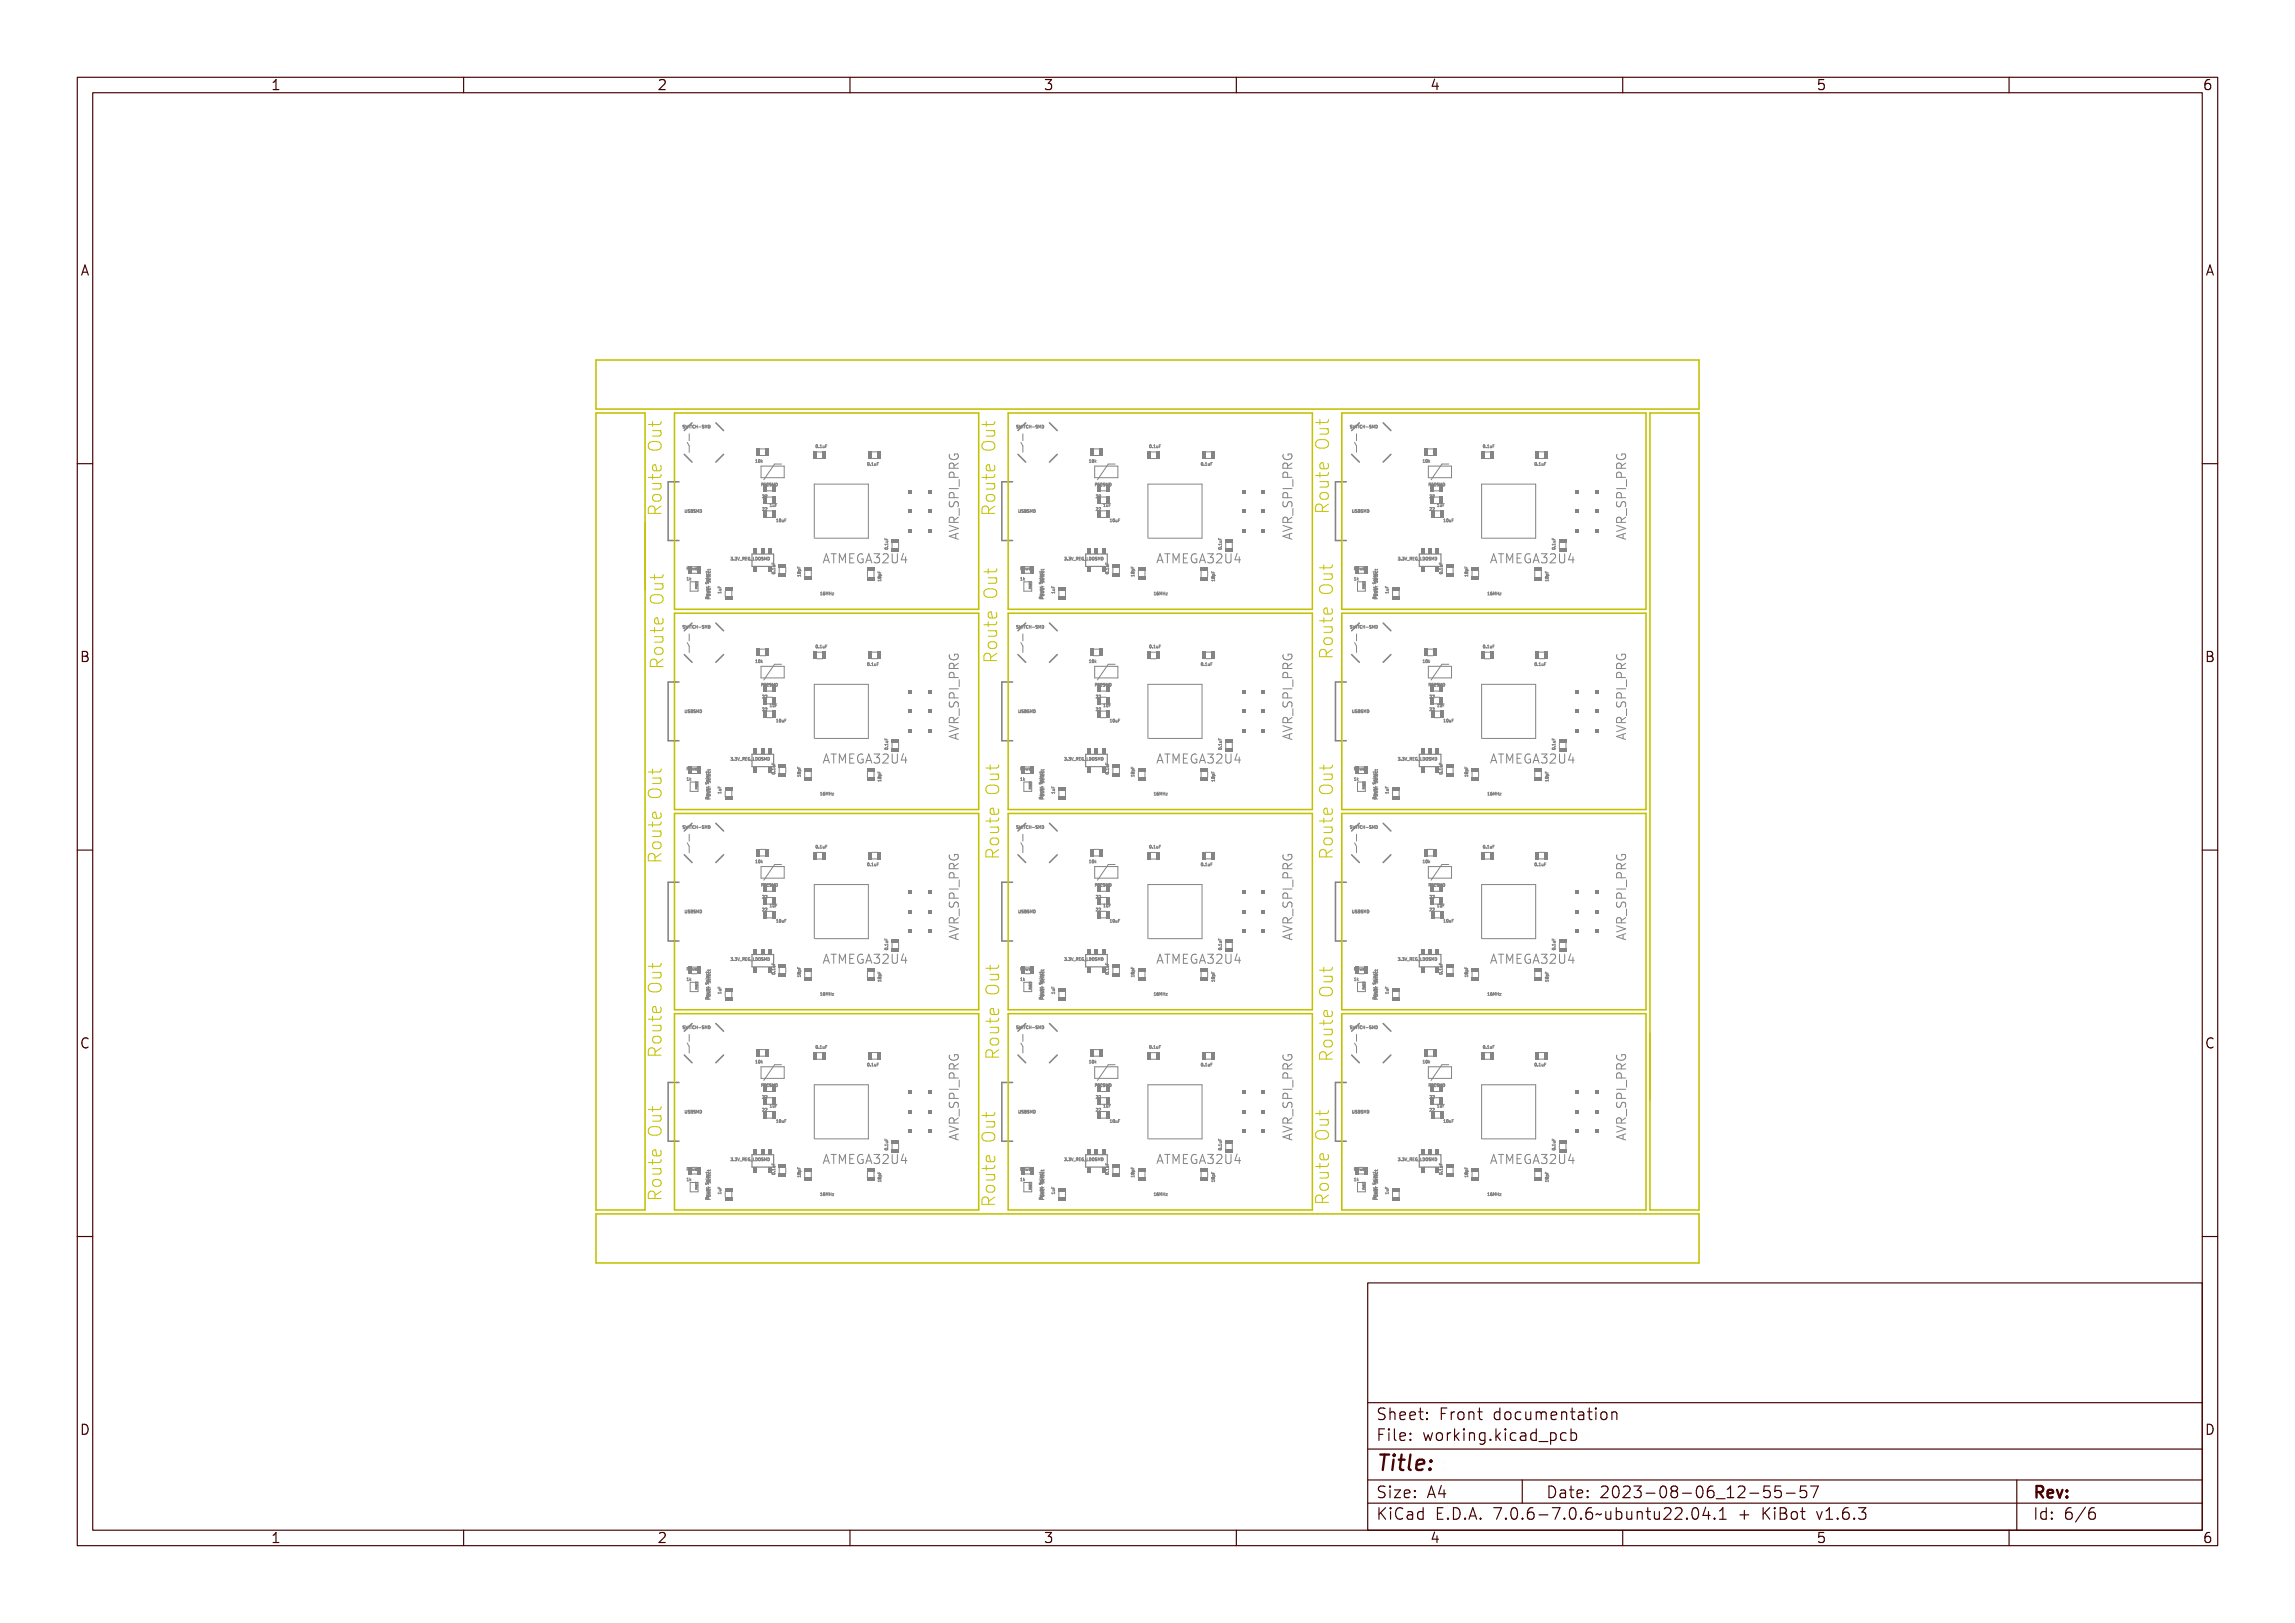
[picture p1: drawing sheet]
<svg xmlns="http://www.w3.org/2000/svg" width="297mm" height="210mm" viewBox="0 0 297 210" stroke-linecap="round" stroke-linejoin="round" font-family="sans-serif">
<defs><g id="words">
<text font-size="2.7" fill="#480000" x="178" y="190.3">Title:</text>
<g font-size="2" fill="#480000">
<text x="178" y="183.7">Sheet: Front documentation</text>
<text x="178" y="186.5">File: working.kicad_pcb</text>
<text x="178" y="193.9">Size: A4</text>
<text x="178" y="196.6">KiCad E.D.A. 7.0.6-7.0.6~ubuntu22.04.1 + KiBot v1.6.3</text>
<text x="200" y="193.9">Date: 2023-08-06_12-55-57</text>
<text x="263" y="196.6">Id: 6/6</text>
<text x="263" y="193.9">Rev:</text>
</g>
<g font-size="1.7" fill="#480000">
<text x="35" y="11.7">1</text>
<text x="85" y="11.7">2</text>
<text x="135" y="11.7">3</text>
<text x="185" y="11.7">4</text>
<text x="235" y="11.7">5</text>
<text x="285" y="11.7">6</text>
<text x="10.5" y="35.7">A</text>
<text x="285.5" y="35.7">A</text>
<text x="10.5" y="85.6">B</text>
<text x="285.5" y="85.6">B</text>
<text x="10.5" y="135.7">C</text>
<text x="285.5" y="135.7">C</text>
<text x="10.5" y="185.6">D</text>
<text x="285.5" y="185.6">D</text>
<text x="35" y="199.7">1</text>
<text x="85" y="199.7">2</text>
<text x="135" y="199.7">3</text>
<text x="185" y="199.7">4</text>
<text x="235" y="199.7">5</text>
<text x="285" y="199.7">6</text>
</g>
<g font-size="1.6" fill="#848484">
<text x="106.4" y="72.9">ATMEGA32U4</text>
<text x="149.6" y="72.9">ATMEGA32U4</text>
<text x="192.7" y="72.9">ATMEGA32U4</text>
<text x="167.3" y="95.9" transform="rotate(-90 167.3 95.9)">AVR_SPI_PRG</text>
<text x="106.4" y="98.8">ATMEGA32U4</text>
<text x="149.6" y="98.8">ATMEGA32U4</text>
<text x="192.7" y="98.8">ATMEGA32U4</text>
<text x="106.4" y="124.7">ATMEGA32U4</text>
<text x="124.1" y="121.8" transform="rotate(-90 124.1 121.8)">AVR_SPI_PRG</text>
<text x="149.6" y="124.7">ATMEGA32U4</text>
<text x="192.7" y="124.7">ATMEGA32U4</text>
<text x="106.4" y="150.6">ATMEGA32U4</text>
<text x="149.6" y="150.6">ATMEGA32U4</text>
<text x="192.7" y="150.6">ATMEGA32U4</text>
</g>
<g font-size=".5" fill="#848484">
<text x="89" y="55.4">SWITCH-SMD</text>
<text x="97.7" y="59.9">10k</text>
<text x="105.6" y="57.9">0.1uF</text>
<text x="132.2" y="55.4">SWITCH-SMD</text>
<text x="140.9" y="59.9">10k</text>
<text x="148.8" y="57.9">0.1uF</text>
<text x="175.3" y="55.4">SWITCH-SMD</text>
<text x="184.1" y="59.9">10k</text>
<text x="192" y="57.9">0.1uF</text>
<text x="98.5" y="62.9">PTCSMD</text>
<text x="98.6" y="64.4">22</text>
<text x="99.7" y="65.6">1uF</text>
<text x="112.2" y="60.2">0.1uF</text>
<text x="141.6" y="62.9">PTCSMD</text>
<text x="141.8" y="64.4">22</text>
<text x="142.9" y="65.6">1uF</text>
<text x="155.4" y="60.2">0.1uF</text>
<text x="184.8" y="62.9">PTCSMD</text>
<text x="185" y="64.4">22</text>
<text x="186.1" y="65.6">1uF</text>
<text x="198.5" y="60.2">0.1uF</text>
<text x="88.6" y="66.3">USBSMD</text>
<text x="98.6" y="66.1">22</text>
<text x="100.4" y="67.5">10uF</text>
<text x="114.9" y="71.1" transform="rotate(-90 114.9 71.1)">0.1uF</text>
<text x="131.7" y="66.3">USBSMD</text>
<text x="141.8" y="66.1">22</text>
<text x="143.6" y="67.5">10uF</text>
<text x="158.1" y="71.1" transform="rotate(-90 158.1 71.1)">0.1uF</text>
<text x="174.9" y="66.3">USBSMD</text>
<text x="185" y="66.1">22</text>
<text x="186.8" y="67.5">10uF</text>
<text x="88.8" y="73.8">Power</text>
<text x="88.8" y="75.1">1k</text>
<text x="93.3" y="76.7" transform="rotate(-90 93.3 76.7)">1uF</text>
<text x="95.2" y="72.5">3.3V_REG_LDOSMD</text>
<text x="100.3" y="74.3" transform="rotate(-90 100.3 74.3)">0.1uF</text>
<text x="103.6" y="74.5" transform="rotate(-90 103.6 74.5)">18pF</text>
<text x="106.1" y="77">16MHz</text>
<text x="114" y="75.3" transform="rotate(-90 114 75.3)">18pF</text>
<text x="132" y="73.8">Power</text>
<text x="132" y="75.1">1k</text>
<text x="138.3" y="72.5">3.3V_REG_LDOSMD</text>
<text x="143.5" y="74.3" transform="rotate(-90 143.5 74.3)">0.1uF</text>
<text x="146.8" y="74.5" transform="rotate(-90 146.8 74.5)">18pF</text>
<text x="149.3" y="77">16MHz</text>
<text x="157.2" y="75.3" transform="rotate(-90 157.2 75.3)">18pF</text>
<text x="175.2" y="73.8">Power</text>
<text x="175.2" y="75.1">1k</text>
<text x="179.7" y="76.7" transform="rotate(-90 179.7 76.7)">1uF</text>
<text x="181.5" y="72.5">3.3V_REG_LDOSMD</text>
<text x="186.7" y="74.3" transform="rotate(-90 186.7 74.3)">0.1uF</text>
<text x="190" y="74.5" transform="rotate(-90 190 74.5)">18pF</text>
<text x="192.4" y="77">16MHz</text>
<text x="89" y="81.3">SWITCH-SMD</text>
<text x="105.6" y="83.9">0.1uF</text>
<text x="132.2" y="81.3">SWITCH-SMD</text>
<text x="148.8" y="83.9">0.1uF</text>
<text x="175.3" y="81.3">SWITCH-SMD</text>
<text x="192" y="83.9">0.1uF</text>
<text x="97.7" y="85.8">10k</text>
<text x="98.5" y="88.8">PTCSMD</text>
<text x="112.2" y="86.1">0.1uF</text>
<text x="140.9" y="85.8">10k</text>
<text x="141.6" y="88.8">PTCSMD</text>
<text x="155.4" y="86.1">0.1uF</text>
<text x="184.1" y="85.8">10k</text>
<text x="184.8" y="88.8">PTCSMD</text>
<text x="198.5" y="86.1">0.1uF</text>
<text x="88.6" y="92.2">USBSMD</text>
<text x="98.6" y="90.3">22</text>
<text x="98.6" y="92">22</text>
<text x="99.7" y="91.5">1uF</text>
<text x="100.4" y="93.4">10uF</text>
<text x="131.7" y="92.2">USBSMD</text>
<text x="141.8" y="92">22</text>
<text x="141.8" y="90.3">22</text>
<text x="142.9" y="91.5">1uF</text>
<text x="143.6" y="93.4">10uF</text>
<text x="174.9" y="92.2">USBSMD</text>
<text x="185" y="92">22</text>
<text x="185" y="90.3">22</text>
<text x="186.1" y="91.5">1uF</text>
<text x="186.8" y="93.4">10uF</text>
<text x="88.8" y="101">1k</text>
<text x="88.8" y="99.7">Power</text>
<text x="95.2" y="98.4">3.3V_REG_LDOSMD</text>
<text x="100.3" y="100.2" transform="rotate(-90 100.3 100.2)">0.1uF</text>
<text x="103.6" y="100.4" transform="rotate(-90 103.6 100.4)">18pF</text>
<text x="114" y="101.2" transform="rotate(-90 114 101.2)">18pF</text>
<text x="114.9" y="97" transform="rotate(-90 114.9 97)">0.1uF</text>
<text x="132" y="99.7">Power</text>
<text x="132" y="101">1k</text>
<text x="138.3" y="98.4">3.3V_REG_LDOSMD</text>
<text x="143.5" y="100.2" transform="rotate(-90 143.5 100.2)">0.1uF</text>
<text x="146.8" y="100.4" transform="rotate(-90 146.8 100.4)">18pF</text>
<text x="157.2" y="101.2" transform="rotate(-90 157.2 101.2)">18pF</text>
<text x="158.1" y="97" transform="rotate(-90 158.1 97)">0.1uF</text>
<text x="175.2" y="101">1k</text>
<text x="175.2" y="99.7">Power</text>
<text x="181.5" y="98.4">3.3V_REG_LDOSMD</text>
<text x="186.7" y="100.2" transform="rotate(-90 186.7 100.2)">0.1uF</text>
<text x="190" y="100.4" transform="rotate(-90 190 100.4)">18pF</text>
<text x="200.4" y="101.2" transform="rotate(-90 200.4 101.2)">18pF</text>
<text x="201.3" y="97" transform="rotate(-90 201.3 97)">0.1uF</text>
<text x="89" y="107.2">SWITCH-SMD</text>
<text x="93.3" y="102.6" transform="rotate(-90 93.3 102.6)">1uF</text>
<text x="106.1" y="102.9">16MHz</text>
<text x="132.2" y="107.2">SWITCH-SMD</text>
<text x="136.5" y="102.6" transform="rotate(-90 136.5 102.6)">1uF</text>
<text x="149.3" y="102.9">16MHz</text>
<text x="175.3" y="107.2">SWITCH-SMD</text>
<text x="179.7" y="102.6" transform="rotate(-90 179.7 102.6)">1uF</text>
<text x="192.4" y="102.9">16MHz</text>
<text x="97.7" y="111.7">10k</text>
<text x="105.6" y="109.8">0.1uF</text>
<text x="112.2" y="112.1">0.1uF</text>
<text x="140.9" y="111.7">10k</text>
<text x="148.8" y="109.8">0.1uF</text>
<text x="155.4" y="112.1">0.1uF</text>
<text x="184.1" y="111.7">10k</text>
<text x="192" y="109.8">0.1uF</text>
<text x="198.5" y="112.1">0.1uF</text>
<text x="88.6" y="118.1">USBSMD</text>
<text x="98.5" y="114.7">PTCSMD</text>
<text x="98.6" y="117.9">22</text>
<text x="98.6" y="116.2">22</text>
<text x="99.7" y="117.4">1uF</text>
<text x="100.4" y="119.4">10uF</text>
<text x="131.7" y="118.1">USBSMD</text>
<text x="141.6" y="114.7">PTCSMD</text>
<text x="141.8" y="116.2">22</text>
<text x="141.8" y="117.9">22</text>
<text x="142.9" y="117.4">1uF</text>
<text x="143.6" y="119.4">10uF</text>
<text x="174.9" y="118.1">USBSMD</text>
<text x="184.8" y="114.7">PTCSMD</text>
<text x="185" y="116.2">22</text>
<text x="185" y="117.9">22</text>
<text x="186.1" y="117.4">1uF</text>
<text x="186.8" y="119.4">10uF</text>
<text x="88.8" y="125.6">Power</text>
<text x="95.2" y="124.3">3.3V_REG_LDOSMD</text>
<text x="114.9" y="122.9" transform="rotate(-90 114.9 122.9)">0.1uF</text>
<text x="132" y="125.6">Power</text>
<text x="138.3" y="124.3">3.3V_REG_LDOSMD</text>
<text x="158.1" y="122.9" transform="rotate(-90 158.1 122.9)">0.1uF</text>
<text x="175.2" y="125.6">Power</text>
<text x="181.5" y="124.3">3.3V_REG_LDOSMD</text>
<text x="201.3" y="122.9" transform="rotate(-90 201.3 122.9)">0.1uF</text>
<text x="88.8" y="126.9">1k</text>
<text x="93.3" y="128.5" transform="rotate(-90 93.3 128.5)">1uF</text>
<text x="100.3" y="126.1" transform="rotate(-90 100.3 126.1)">0.1uF</text>
<text x="103.6" y="126.3" transform="rotate(-90 103.6 126.3)">18pF</text>
<text x="106.1" y="128.8">16MHz</text>
<text x="114" y="127.1" transform="rotate(-90 114 127.1)">18pF</text>
<text x="132" y="126.9">1k</text>
<text x="136.5" y="128.5" transform="rotate(-90 136.5 128.5)">1uF</text>
<text x="143.5" y="126.1" transform="rotate(-90 143.5 126.1)">0.1uF</text>
<text x="146.8" y="126.3" transform="rotate(-90 146.8 126.3)">18pF</text>
<text x="149.3" y="128.8">16MHz</text>
<text x="157.2" y="127.1" transform="rotate(-90 157.2 127.1)">18pF</text>
<text x="175.2" y="126.9">1k</text>
<text x="179.7" y="128.5" transform="rotate(-90 179.7 128.5)">1uF</text>
<text x="186.7" y="126.1" transform="rotate(-90 186.7 126.1)">0.1uF</text>
<text x="190" y="126.3" transform="rotate(-90 190 126.3)">18pF</text>
<text x="192.4" y="128.8">16MHz</text>
<text x="200.4" y="127.1" transform="rotate(-90 200.4 127.1)">18pF</text>
<text x="89" y="133.1">SWITCH-SMD</text>
<text x="97.7" y="137.6">10k</text>
<text x="105.6" y="135.7">0.1uF</text>
<text x="112.2" y="138">0.1uF</text>
<text x="132.2" y="133.1">SWITCH-SMD</text>
<text x="140.9" y="137.6">10k</text>
<text x="148.8" y="135.7">0.1uF</text>
<text x="155.4" y="138">0.1uF</text>
<text x="175.3" y="133.1">SWITCH-SMD</text>
<text x="184.1" y="137.6">10k</text>
<text x="192" y="135.7">0.1uF</text>
<text x="198.5" y="138">0.1uF</text>
<text x="98.5" y="140.6">PTCSMD</text>
<text x="98.6" y="142.1">22</text>
<text x="98.6" y="143.8">22</text>
<text x="99.7" y="143.3">1uF</text>
<text x="141.6" y="140.6">PTCSMD</text>
<text x="141.8" y="142.1">22</text>
<text x="141.8" y="143.8">22</text>
<text x="142.9" y="143.3">1uF</text>
<text x="184.8" y="140.6">PTCSMD</text>
<text x="185" y="143.8">22</text>
<text x="185" y="142.1">22</text>
<text x="186.1" y="143.3">1uF</text>
<text x="88.6" y="144.1">USBSMD</text>
<text x="100.4" y="145.3">10uF</text>
<text x="114.9" y="148.8" transform="rotate(-90 114.9 148.8)">0.1uF</text>
<text x="131.7" y="144.1">USBSMD</text>
<text x="143.6" y="145.3">10uF</text>
<text x="158.1" y="148.8" transform="rotate(-90 158.1 148.8)">0.1uF</text>
<text x="174.9" y="144.1">USBSMD</text>
<text x="186.8" y="145.3">10uF</text>
<text x="201.3" y="148.8" transform="rotate(-90 201.3 148.8)">0.1uF</text>
<text x="88.8" y="152.8">1k</text>
<text x="88.8" y="151.5">Power</text>
<text x="93.3" y="154.4" transform="rotate(-90 93.3 154.4)">1uF</text>
<text x="95.2" y="150.2">3.3V_REG_LDOSMD</text>
<text x="100.3" y="152" transform="rotate(-90 100.3 152)">0.1uF</text>
<text x="103.6" y="152.2" transform="rotate(-90 103.6 152.2)">18pF</text>
<text x="106.1" y="154.7">16MHz</text>
<text x="114" y="153" transform="rotate(-90 114 153)">18pF</text>
<text x="132" y="151.5">Power</text>
<text x="132" y="152.8">1k</text>
<text x="136.5" y="154.4" transform="rotate(-90 136.5 154.4)">1uF</text>
<text x="138.3" y="150.2">3.3V_REG_LDOSMD</text>
<text x="143.5" y="152" transform="rotate(-90 143.5 152)">0.1uF</text>
<text x="146.8" y="152.2" transform="rotate(-90 146.8 152.2)">18pF</text>
<text x="149.3" y="154.7">16MHz</text>
<text x="157.2" y="153" transform="rotate(-90 157.2 153)">18pF</text>
<text x="175.2" y="152.8">1k</text>
<text x="175.2" y="151.5">Power</text>
<text x="179.7" y="154.4" transform="rotate(-90 179.7 154.4)">1uF</text>
<text x="181.5" y="150.2">3.3V_REG_LDOSMD</text>
<text x="186.7" y="152" transform="rotate(-90 186.7 152)">0.1uF</text>
<text x="190" y="152.2" transform="rotate(-90 190 152.2)">18pF</text>
<text x="192.4" y="154.7">16MHz</text>
<text x="200.4" y="153" transform="rotate(-90 200.4 153)">18pF</text>
</g>
</g></defs>
<g fill="none" stroke="#848484" stroke-width=".13">
<path d="M88.6 55l-.2 .1 .2 .3h-.2M88.7 55l.1 .4 .1-.3M89 55.1h.2l-.1 .1a.14 .14 0 0 1 .1 .1 .14 .14 0 0 1-.2 .1l.2-.1-.2-.1zM89.3 55l.1 .3v-.2l.1 .2 .1-.3-.1 .4-.1-.2-.1 .2zM89.6 55h.2v.1v.3h-.2h.1v-.3zM89.9 55h.3l-.1 .1v.3l-.1-.3zM90.3 55.1h.1a.13 .13 0 0 0-.1 .1 .13 .13 0 0 0 .1 .1v.1a.18 .18 0 0 1-.2-.1 .18 .18 0 0 1 .1-.2zM90.5 55l.1 .2h.1l.1-.2v.4l-.1-.2h-.1l-.1 .2zM90.9 55.2l.1 .1zM91.2 55.1h.1l-.1 .1a.14 .14 0 0 1 .2 .1 .16 .16 0 0 1-.3 .1l.2-.1-.2-.1zM91.4 55l.1 .2 .2-.2v.4l-.1-.3v.2l-.1-.2-.1 .3zM91.7 55a.19 .19 0 0 1 .3 .2 .19 .19 0 0 1-.3 .2z"/>
<path d="M91.8 55.1a.14 .14 0 0 1 .1 .1 .14 .14 0 0 1-.1 .2zM97.8 59.5h.1v.3l.1 .1h-.2v-.4zM98.1 59.5a.17 .17 0 0 1 .2 .2 .17 .17 0 0 1-.2 .1zM98.1 59.5l.1 .1v.2zM98.4 59.5v.2l.2-.1-.1 .1 .1 .2-.2-.2v.2zM105.7 57.6a.17 .17 0 0 1 .2 .2 .17 .17 0 0 1-.2 .1zM105.7 57.6l.1 .1-.1 .2zM106 57.9h.1zM106.3 57.6h.1v.3h.1h-.2v-.3zM106.5 57.7l.1 .2 .2-.2v.2h-.2zM106.9 57.6h.2h-.2v.1h.2l-.2 .1v.1zM112.2 59.9h.1a.17 .17 0 0 1 .1 .2 .17 .17 0 0 1-.2 .1z"/>
<path d="M112.3 59.9l.1 .1-.1 .2zM112.8 59.9h.2v.3h.1h-.3h.1v-.3zM113.1 60l.1 .2 .1-.2v.2h-.2zM113.4 59.9h.3h-.2v.1h.1l-.1 .1v.1zM122.9 58.8a.58 .58 0 0 0 .4 .7 .58 .58 0 0 0 .7-.4l-.1-.4h-.4v.3M123 59.7h.1l-.1 .2a.45 .45 0 0 0 .5 .4 .45 .45 0 0 0 .4-.4l-.3-.1v.2h-.1v-.3h.5a.57 .57 0 0 1-.4 .8 .57 .57 0 0 1-.7-.6zM124 59.9l-.5 .4M131.8 55l-.2 .1 .2 .2-.2 .1M131.9 55l.1 .4 .1-.3M132.2 55.1h.2l-.2 .1a.14 .14 0 0 1 .2 .1 .14 .14 0 0 1-.2 .1l.2-.1-.2-.1zM132.5 55v.3l.1-.2 .1 .2 .1-.3-.1 .4-.1-.2-.1 .2zM132.8 55h.2l-.1 .1v.3h.1h-.2h.1v-.3z"/>
<path d="M133.1 55h.3l-.2 .1v.3v-.3zM133.4 55.1h.2a.13 .13 0 0 0-.2 .1 .13 .13 0 0 0 .2 .1v.1a.18 .18 0 0 1-.2-.1 .18 .18 0 0 1 0-.2zM133.7 55v.2h.2v-.2v.4v-.2h-.2v.2zM134.1 55.2l.1 .1zM134.3 55.1h.2l-.2 .1a.14 .14 0 0 1 .2 .1 .14 .14 0 0 1-.2 .1l.2-.1-.2-.1zM134.6 55l.1 .2 .1-.2v.4v-.3l-.1 .2-.1-.2v.3zM134.9 55a.19 .19 0 0 1 .2 .2 .19 .19 0 0 1-.2 .2zM134.9 55.1a.14 .14 0 0 1 .2 .1 .14 .14 0 0 1-.2 .2zM140.9 59.5h.2v.3l.1 .1h-.3l.1-.1v-.3zM141.2 59.5h.1a.17 .17 0 0 1 .2 .2 .17 .17 0 0 1-.3 .1zM141.3 59.5l.1 .1-.1 .2zM141.5 59.5l.1 .2 .2-.1-.1 .1 .1 .2-.2-.2-.1 .2z"/>
<path d="M148.8 57.6h.1a.17 .17 0 0 1 .1 .2 .17 .17 0 0 1-.2 .1zM148.9 57.6l.1 .1-.1 .2zM149.2 57.9h.1zM149.4 57.6h.2v.3h-.2h.1v-.3zM149.7 57.7l.1 .2 .1-.2v.2h-.2zM150 57.6h.2h-.1v.1h.1l-.1 .1v.1zM155.4 59.9h.1a.17 .17 0 0 1 .1 .2 .17 .17 0 0 1-.2 .1zM155.5 59.9l.1 .1-.1 .2zM156 59.9h.2v.3h-.2h.1v-.3zM156.3 60l.1 .2 .1-.2v.2h-.2zM156.6 59.9h.2h-.1v.1h.1l-.1 .1v.1zM166.1 58.8a.58 .58 0 0 0 .4 .7 .58 .58 0 0 0 .7-.4l-.1-.4h-.4v.3"/>
<path d="M166.2 59.7h.1l-.1 .2a.45 .45 0 0 0 .5 .4 .45 .45 0 0 0 .4-.4l-.3-.1v.2h-.1v-.3h.5a.57 .57 0 0 1-.4 .8 .57 .57 0 0 1-.7-.6zM167.2 59.9l-.6 .4M174.8 55.2h.1M174.8 55.2l.2 .1-.3 .1M175 55h-.2v.2M175.1 55l.1 .4v-.3M175.4 55.1h.2l-.2 .1a.14 .14 0 0 1 .2 .1 .14 .14 0 0 1-.2 .1l.2-.1-.2-.1zM175.6 55l.1 .3 .1-.2 .1 .2v-.3v.4l-.1-.2-.1 .2zM176 55h.2l-.1 .1v.3h.1h-.2h.1v-.3zM176.3 55h.2l-.1 .1v.3v-.3zM176.6 55.1h.2a.13 .13 0 0 0-.2 .1 .13 .13 0 0 0 .2 .1v.1a.18 .18 0 0 1-.2-.1 .18 .18 0 0 1 0-.2zM176.9 55v.2h.2v-.2v.4v-.2h-.2v.2z"/>
<path d="M177.2 55.2l.2 .1zM177.5 55.1h.2l-.2 .1a.14 .14 0 0 1 .2 .1 .14 .14 0 0 1-.2 .1l.2-.1-.2-.1zM177.8 55l.1 .2 .1-.2v.4v-.3l-.1 .2-.1-.2v.3zM178.1 55a.19 .19 0 0 1 .2 .2 .19 .19 0 0 1-.2 .2zM178.1 55.1a.14 .14 0 0 1 .2 .1 .14 .14 0 0 1-.2 .2zM184.1 59.5h.2v.3v.1h-.2l.1-.4zM184.4 59.5h.1a.17 .17 0 0 1 .1 .2 .17 .17 0 0 1-.2 .1zM184.5 59.5l.1 .1-.1 .2zM184.7 59.5l.1 .2 .1-.1-.1 .1 .2 .2-.2-.2-.1 .2zM192 57.6h.1a.17 .17 0 0 1 .1 .2 .17 .17 0 0 1-.2 .1zM192.1 57.6l.1 .1-.1 .2zM192.4 57.9h.1"/>
<path d="M192.6 57.6h.2v.3h-.2l.1-.3zM192.9 57.7l.1 .2 .1-.2v.2h-.2zM193.2 57.6h.2h-.1v.1h.1l-.1 .1v.1zM198.6 59.9a.17 .17 0 0 1 .2 .2 .17 .17 0 0 1-.2 .1zM198.7 59.9l.1 .1-.1 .2zM199.2 59.9h.1v.3h.1h-.2l.1-.3zM199.5 60l.1 .2 .1-.2v.2h-.2zM199.8 59.9h.2h-.2v.1h.2l-.2 .1v.1zM209.3 58.8a.58 .58 0 0 0 .4 .7 .58 .58 0 0 0 .7-.4l-.1-.4h-.4v.3M209.3 59.7h.2l-.1 .2a.45 .45 0 0 0 .5 .4 .45 .45 0 0 0 .4-.4l-.3-.1v.2h-.2v-.3h.5a.57 .57 0 0 1-.3 .8 .57 .57 0 0 1-.7-.6zM210.4 59.9l-.6 .4M88.6 66l.1 .3h.1v-.3v.2a.12 .12 0 0 1-.1 .1 .12 .12 0 0 1-.1-.1z"/>
<path d="M88.9 73.4h.1a.12 .12 0 0 1 .1 .1 .12 .12 0 0 1-.2 .1v.2zM88.9 73.4l.1 .1v.1h-.1zM88.9 66h.2l-.2 .1a.14 .14 0 0 1 .2 .1 .14 .14 0 0 1-.2 .1l.2-.1-.2-.1zM89.2 66h.2v.1a.1 .1 0 0 1 0 .2 .1 .1 0 0 1-.1 0h-.1zM89.2 66.2h.2v.1h-.2zM89.2 66h.2v.1h-.2zM89.4 73.5l.1 .2v-.1l.1 .1 .1-.2-.1 .3v-.2l-.1 .2zM89.5 66h.2l-.2 .1a.14 .14 0 0 1 .2 .1 .14 .14 0 0 1-.2 .1l.2-.1-.2-.1zM89.8 73.5l.2 .1h-.2v.1h.2l-.1 .1a.15 .15 0 0 1-.1-.1 .15 .15 0 0 1 0-.2zM89.8 66l.1 .1 .1-.1v.3v-.3l-.1 .2-.1-.2v.3zM89.8 73.5l.1 .1h-.1zM90 75.2v.1h.2v-.1"/>
<path d="M90 75.4v.1M90 75.5h.2M90 75.6v.1M90 75.7h.1M90 75.9h.3v.1zM90 75.5l.3 .1-.3 .1zM90 75.3l.1 .1v-.1l.1 .1 .1-.1v.2h-.3zM90.1 75.7v.1l.1-.1 .1 .1-.1-.1-.1 .1zM90.1 76.1l.2 .1h-.3zM90.1 76h.1zM90.1 66a.19 .19 0 0 1 .2 .1 .19 .19 0 0 1-.2 .2zM90.1 76.1l.1 .1h-.1z"/>
<path d="M90.1 75.7h.1M90.1 73.5h.2l-.1 .1-.1 .2zM90.1 76l-.1 .2h.2M90.1 76v.1M90.1 76.1v.1M90.1 75.3h.1M90.1 75.6v.1M90.1 66a.14 .14 0 0 1 .2 .1 .14 .14 0 0 1-.2 .2zM90.2 75.6h-.1M90.2 75.8v.1M90.2 75.6h.1M90.2 75.6v.1"/>
<path d="M90.2 75.7h.1M90.2 75.8l-.2 .1 .2 .1M90.6 65.9a.19 .19 0 0 1 .2 .2 .19 .19 0 0 1-.2 .2zM91.3 74.8h.4l.1 .2M91.3 75.3v.2M91.3 75.5h.1M91.3 75.5h.2M91.4 75h.3v-.1v.1l-.3 .1zM91.4 75.5l.1 .2a.13 .13 0 0 1 0-.2 .13 .13 0 0 1 .2 .1 .13 .13 0 0 1 0 .1v-.1h-.1a.13 .13 0 0 1-.1 .1 .13 .13 0 0 1-.1-.2zM91.4 77.3h.1l.1 .2h.1h-.3zM91.4 77.4h.1v.1h-.1zM91.4 73.9v.2"/>
<path d="M91.4 75.9l.1 .1M91.4 76h.3M91.4 76.5l.3 .1h-.2l.2 .1-.3 .1M91.5 74.2v.1M91.5 76.9v.2h.2M91.5 74.3h.1M91.5 76.7h.2l-.1 .1 .1 .1-.2 .1 .2-.1-.2-.1h.2zM91.5 74v.1h.2v-.1v.1l-.2 .1h-.1zM91.5 75.5h.1M91.5 76.9h.1M91.5 76.1v.1l.2 .1h-.2zM91.5 74.3a.1 .1 0 0 0 0 .2 .1 .1 0 0 0 .2 0 .1 .1 0 0 0 0-.2 .14 .14 0 0 1 0 .2 .14 .14 0 0 1-.2 0 .14 .14 0 0 1 0-.2z"/>
<path d="M91.5 76.4h.1v.2l.1-.2a.14 .14 0 0 1-.1 .2 .14 .14 0 0 1-.1-.2zM91.5 75.2h.1v.2l.1-.2a.14 .14 0 0 1-.1 .2 .14 .14 0 0 1-.1-.2zM91.5 74.6h.1v.2l.1-.2a.14 .14 0 0 1-.1 .2 .14 .14 0 0 1-.1-.2zM91.5 77.5v-.2h-.2v.2h.4M91.5 76.5l.1 .1zM91.5 75.3l.1 .1zM91.5 74.7l.1 .1zM91.5 74.8h.4v-.1v.1l-.3 .1zM91.5 75.4v.1M91.5 75.2v.2M91.5 75.3h.1M91.5 75.3v.1"/>
<path d="M91.6 75.4l.1 .1a.15 .15 0 0 1 .1-.2 .16 .16 0 0 1 .1 .3l-.1-.2a.14 .14 0 0 1-.1 .2 .14 .14 0 0 1-.1-.2zM91.6 77.3h.1l.1 .2h.1h-.4zM91.6 77.3h.1v.2h-.1zM91.6 76.6l.3 .1-.1 .1 .1 .1h-.3l.3-.1h-.2l.2-.1zM91.6 73.7l.1 .1h.2v-.1v.1l-.3 .2v-.1zM91.6 76l.1 .1 .2 .1h-.3zM91.6 73.6v.2M91.6 75.8l.1 .1M91.6 76.2l.1-.1 .1 .2M91.6 76.4l.3 .1-.2 .1 .2 .1h-.3M91.6 75.9h.3M91.6 74.3h.1l.1 .1"/>
<path d="M91.6 76.9h.1M91.6 75.3l.1 .1M91.7 74a.11 .11 0 0 0 0 .2 .11 .11 0 0 0 .2 0 .11 .11 0 0 0 0-.2 .15 .15 0 0 1 0 .3 .15 .15 0 0 1-.2 0 .15 .15 0 0 1 0-.3zM91.7 74.5l-.1 .2-.1-.1v-.1l.1 .2M91.7 75l-.1 .2h-.1v-.2l.1 .2M91.7 76.2l-.1 .2h-.1v-.2l.1 .2M91.7 74.2v.1M91.7 75.4v.1M91.7 76.9v.2M91.7 74.3h-.1M91.7 73.9v.2h.2v-.2M91.7 76.9h.1l.1 .1-.2 .1z"/>
<path d="M91.7 76.3h.1v.2l.1-.2a.16 .16 0 0 1-.1 .3 .16 .16 0 0 1-.1-.3zM91.7 75h.1v.2l.1-.2a.16 .16 0 0 1-.1 .3 .16 .16 0 0 1-.1-.3zM91.7 74.4h.1v.2l.1-.2a.15 .15 0 0 1-.1 .2 .15 .15 0 0 1-.1-.2zM91.7 74.8v.2h.2v-.2M91.7 73.9l-.1 .1h-.3M91.7 76.4l.1 .1zM91.7 75.1l.1 .1zM91.7 74.4l.1 .2zM91.7 77.5v-.2h-.1l-.1 .2h.4M91.7 75.2v.2h-.2M91.8 75.2h.1v.2M91.8 75.2h-.1"/>
<path d="M91.9 74.3v.1h-.2l-.1-.1M91.9 76.1v.2l-.3-.1M91.9 73.6v.1h-.4M91.9 74.6h-.4M93 76.5h.3v-.1v.2h-.3zM93 75.8v.2h.1v-.2v.2h.2h-.3zM93 76.1h.3v.2h-.3l.3-.1zM94.6 72.1h.2l-.1 .1 .1 .1v.1h-.2M95 72.4v.1M95.2 72.1h.2l-.1 .2a.11 .11 0 0 1 .1 .2 .11 .11 0 0 1-.2-.1h.2l-.1-.1 .1-.1zM95.6 72.4v.1zM95.8 72.1h.2l-.1 .2a.11 .11 0 0 1 .1 .2 .11 .11 0 0 1-.2-.1h.2l-.1-.1 .1-.1z"/>
<path d="M96.1 72.1l.1 .3 .1-.3-.1 .4zM96.4 72.6h.3zM96.7 72.1l.2 .1-.1 .1 .2 .2-.2-.2-.1 .2zM96.7 72.2l.2 .1h-.2zM97 72.1h.2l-.1 .1v.1h.1h-.1v.1l.1 .1h-.2zM97.3 72.2l.1-.1 .1 .1a.13 .13 0 0 0-.2 .1 .13 .13 0 0 0 .2 .1l-.1-.1h.1v.2a.18 .18 0 0 1-.2-.1 .18 .18 0 0 1 0-.2zM97.6 72.6h.3zM97.9 72.1l.1 .3 .1 .1h-.2zM98.2 72.1a.19 .19 0 0 1 .2 .2 .19 .19 0 0 1-.2 .2zM98.2 72.2a.14 .14 0 0 1 .2 .1 .14 .14 0 0 1-.2 .2zM98.5 62.5h.1a.12 .12 0 0 1 .1 .2 .12 .12 0 0 1-.1 .1l-.1 .1zM98.5 72.2l.1-.1a.17 .17 0 0 1 .1 .2 .17 .17 0 0 1-.2 .2z"/>
<path d="M98.6 62.6h.1v.1h-.1zM98.6 72.2h.1l-.1 .3zM98.8 62.5h.3l-.2 .1v.3v-.3zM98.8 72.1h.2l-.1 .1a.14 .14 0 0 1 .1 .2 .14 .14 0 0 1-.2 .1l.2-.1-.2-.1zM99.1 72.1l.1 .2 .1-.2v.4v-.3l-.1 .2-.1-.2v.3zM99.1 62.6h.2a.13 .13 0 0 0-.1 .1 .13 .13 0 0 0 .1 .1v.1a.18 .18 0 0 1-.2-.1 .18 .18 0 0 1 0-.2zM99.4 72.1a.19 .19 0 0 1 .2 .2 .19 .19 0 0 1-.2 .2zM99.4 62.6l.2-.1-.1 .2a.14 .14 0 0 1 .1 .1 .14 .14 0 0 1-.2 .1l.2-.1-.2-.1zM99.5 72.2a.14 .14 0 0 1 .1 .1 .14 .14 0 0 1-.1 .2zM99.7 62.5l.1 .2 .1-.2v.4v-.3l-.1 .2-.1-.2v.3zM99.8 65.2h.1v.3l.1 .1h-.2l.1-.1v-.3zM99.9 73.5h.4v-.1v.2v-.1h-.3v.1z"/>
<path d="M99.9 72.8l.1 .1h.1v-.1v.1l.2 .1h-.4zM99.9 74a.18 .18 0 0 1 .3 0 .18 .18 0 0 1 .1 .2h-.3zM100 74.1h.3l-.2 .1zM100 62.5a.19 .19 0 0 1 .2 .2 .19 .19 0 0 1-.2 .2zM100 73.1h.3v.2h-.3l.3-.1zM100 62.6a.14 .14 0 0 1 .2 .1 .14 .14 0 0 1-.2 .2zM100.1 65.3l.1 .2 .1-.2v.3l-.2-.1zM100.2 73.8h.1zM100.4 65.2h.2h-.2v.2h.2h-.2v.2zM100.4 62.5a.19 .19 0 0 1 .2 .2 .19 .19 0 0 1-.2 .2M100.5 67.2h.1v.3h.1h-.2v-.3zM100.8 67.2a.17 .17 0 0 1 .2 .2 .17 .17 0 0 1-.2 .1z"/>
<path d="M100.8 67.2l.1 .1-.1 .2zM101 67.3l.1 .2 .2-.2v.2h-.2zM101.4 67.2h.2h-.2v.1h.2l-.2 .1v.1zM103.2 74.3h.4v-.1v.2v-.1h-.3v.1zM103.2 73.3l.1 .1h.1v-.1v.1l.2 .1h-.4zM103.3 73.9l.1 .1a.11 .11 0 0 1 .2-.1 .1 .1 0 0 1 0 .2 .11 .11 0 0 1-.2-.1v.1a.11 .11 0 0 1-.2 0 .11 .11 0 0 1 .1-.2zM103.3 74.5v.1M103.4 73.6a.13 .13 0 0 1 .1 0 .13 .13 0 0 1 .1 .1l.1 .1h-.4zM103.6 74.4v.2M106.1 76.7l.2-.1v.4h.1h-.3l.1-.3zM106.4 76.7l.2-.1-.1 .2a.12 .12 0 0 1 .1 0 .12 .12 0 0 1 0 .2 .12 .12 0 0 1-.2-.1zM106.7 76.6l.1 .2 .2-.2v.4l-.1-.3v.2l-.1-.2-.1 .3z"/>
<path d="M106.8 71.7h.1l.4 1.2h-.2v-.3h-.5v.3h-.2zM106.9 71.9l.1 .6h-.3zM107 76.6l.1 .2h.1l.1-.2v.4l-.1-.2h-.1l-.1 .2zM107.3 76.7h.2l-.1 .3h.1h-.2l.2-.2zM107.4 71.7h.8v.2h-.3v1h-.2v-1h-.3zM107.7 76.7h.2l-.2 .3h.2M108.3 71.7h.2l.2 .6 .2-.6h.2v1.2h-.1v-1l-.2 .6h-.1l-.2-.6v1h-.2zM109.4 71.7h.6v.2h-.5v.3h.5v.1h-.5v.4h.6v.2h-.7zM110.3 71.9l.5-.2 .2 .1v.2l-.2-.2a.45 .45 0 0 0-.4 .5 .45 .45 0 0 0 .4 .4l.1-.3h-.2v-.1h.3v.5a.51 .51 0 0 1-.7 0 .51 .51 0 0 1-.1-.7zM111.5 71.7h.2l.3 1.2h-.2v-.3h-.4l-.1 .3h-.2zM111.6 71.9l.1 .6h-.3zM112.2 71.8a.36 .36 0 0 1 .5 0 .36 .36 0 0 1 0 .4l-.1 .1a.35 .35 0 0 1 .2 .5 .35 .35 0 0 1-.5 .1l-.2-.1v-.1a.27 .27 0 0 0 .5 .1 .27 .27 0 0 0 0-.4l-.3-.1v-.1a.22 .22 0 0 0 .3 0 .22 .22 0 0 0 0-.3 .22 .22 0 0 0-.3 0h-.1z"/>
<path d="M112.6 60.2h.1zM113.1 71.8a.41 .41 0 0 1 .6 .1 .41 .41 0 0 1-.2 .6l-.2 .2h.5v.2h-.7l.1-.3a.62 .62 0 0 0 .4-.7h-.3h-.2zM113.7 75.1h.3v-.1v.2v-.1h-.3v.1zM113.7 74.1v.2h.1v-.2v.2h.2h-.3zM113.7 74.8h.1a.1 .1 0 0 1 .2 0 .1 .1 0 0 1 0 .1 .1 .1 0 0 1-.2 0 .11 .11 0 0 1-.1 0 .11 .11 0 0 1 0-.1zM113.8 74.4a.13 .13 0 0 1 .1 0 .13 .13 0 0 1 .1 .2h.1h-.4zM114 71.7h.2v.8a.21 .21 0 0 0 .2 .3 .21 .21 0 0 0 .2-.3v-.8h.2v.7a.37 .37 0 0 1-.4 .5 .37 .37 0 0 1-.4-.5zM114.5 70.3h.4v-.1v.2v-.1h-.3v.1zM114.5 69.6l.1 .2h.1v-.2v.2h.2h-.4zM114.5 70.9a.18 .18 0 0 1 .3-.1 .18 .18 0 0 1 .1 .2h-.3zM114.6 70.9h.3l-.2 .1zM114.6 69.9h.3v.2h-.3l.3-.1z"/>
<path d="M114.8 70.6l.1 .1zM115.4 71.7h.2v.8h.1v.1h-.1v.3h-.2v-.3h-.5v-.1zM115.4 71.9v.6h-.3zM116.9 71.6l-.3 .8h.8M117.2 72v.8M122.8 63.2h1.2M122.8 68l1.2 .4-1.2 .4M122.9 64.9l-.1 .5 .3 .2 .2-.1 .3-.5h.3l.1 .1v.5M122.9 69.4l1.2-.4v.2l-.3 .1v.4l.3 .1v.1l-1.2-.3zM122.9 68.1l1.2 .3v.2l-1.2 .4v-.2l1-.3-1-.2zM122.9 63.5h.2v.2h.8v-.2h.2v.6h-.2v-.2h-.8v.2h-.2zM123 65.4h.1a.25 .25 0 0 0-.1 .4 .25 .25 0 0 0 .4 0 .39 .39 0 0 1 .4-.5 .39 .39 0 0 1 .3 .7l-.2 .1a.27 .27 0 0 0 .1-.4 .27 .27 0 0 0-.4-.1 .38 .38 0 0 1-.5 .5 .38 .38 0 0 1-.1-.7z"/>
<path d="M123 67.3h.4l.1 .2 .6-.4v.2l-.4 .2-.1 .2v.1h.5v.2h-1.2zM123 64.5a.39 .39 0 0 1 .5-.1 .39 .39 0 0 1 .1 .5h.5v.2h-1.2zM123 61.6a.39 .39 0 0 1 .5 0 .39 .39 0 0 1 .1 .5h.5v.2h-1.2zM123 60.7h.4l.1 .2 .6-.4v.2l-.4 .2-.1 .1v.2h.5v.2h-1.2zM123.1 69.5l.5-.2v.3zM123.1 67.5h.3l.1 .3h-.4zM123.1 60.9h.3l.1 .3h-.4zM123.1 64.6h.3l.1 .3h-.4zM123.1 61.8h.3l.1 .3h-.4zM123.5 67.6l-.1-.6-.2-.1-.2 .1-.2 .1v.5h1.2M123.5 64.4l-.1-.6-.2-.1-.2 .1-.2 .2v.4h1.2M123.5 61.8l-.1-.6-.2-.1-.2 .1-.2 .1v.5h1.2"/>
<path d="M123.5 60.6l-.1-.6-.2-.1-.2 .1-.2 .1v.5h1.2M123.7 69.1v.6M124 69l-1.2 .4 1.2 .4M124 66.9l-.5 .4M124.1 62v.9M124.1 65.8v.9M124.4 66.2v.9zM124.4 62.4v.9zM131.8 66v.3h.2v-.3v.2a.12 .12 0 0 1-.1 .1 .12 .12 0 0 1-.1-.1zM132 73.4h.1a.12 .12 0 0 1 .2 .1 .12 .12 0 0 1-.2 .1l-.1 .2zM132.1 73.4l.1 .1v.1h-.1zM132.1 66h.2l-.2 .1a.14 .14 0 0 1 .2 .1 .14 .14 0 0 1-.2 .1l.2-.1-.2-.1z"/>
<path d="M132.4 66h.2l-.1 .1a.11 .11 0 0 1 .1 .2 .1 .1 0 0 1-.1 0h-.1zM132.4 66.2h.1v.1h-.1zM132.4 66h.1v.1h-.1zM132.6 73.5l.1 .2v-.1l.1 .1 .1-.2-.1 .3-.1-.2v.2zM132.7 66h.2l-.2 .1a.14 .14 0 0 1 .2 .1 .14 .14 0 0 1-.2 .1l.2-.1-.2-.1zM133 73.5l.2 .1h-.2v.1h.2l-.1 .1a.15 .15 0 0 1-.2-.1 .15 .15 0 0 1 .1-.2zM133 66l.1 .1 .1-.1v.3v-.3l-.1 .2-.1-.2v.3zM133 73.5l.1 .1h-.1zM133.2 75.5h.2M133.2 75.2v.1h.2v-.1M133.2 75.4v.1M133.2 76.1v.1h.2"/>
<path d="M133.2 75.6v.1M133.2 75.7h.1M133.2 76h.1M133.2 76v.1M133.2 75.9h.3v.1zM133.2 75.5l.3 .1-.3 .1zM133.2 75.3l.1 .1v-.1l.1 .1 .1-.1v.2h-.3zM133.2 75.7l.1 .1 .1-.1v.1v-.1l-.1 .1zM133.2 76.1l.3 .1h-.3zM133.3 76h.1zM133.3 66a.19 .19 0 0 1 .2 .1 .19 .19 0 0 1-.2 .2zM133.3 76.1v.1z"/>
<path d="M133.3 75.7h.1M133.3 73.5h.2l-.2 .1v.2zM133.3 76v.1M133.3 75.3h.1M133.3 76.1v.1M133.3 66a.14 .14 0 0 1 .2 .1 .14 .14 0 0 1-.2 .2zM133.4 75.8v.1M133.4 75.6l-.1 .1M133.4 75.6h.1M133.4 75.6v.1M133.4 75.7h.1M133.4 75.8l-.2 .1 .2 .1"/>
<path d="M133.8 65.9a.19 .19 0 0 1 .2 .2 .19 .19 0 0 1-.2 .2zM134.5 75.3v.2M134.5 75.5h.1M134.5 75h.3l.1-.1v.1l-.3 .1zM134.6 75.5l.1 .2a.13 .13 0 0 1 0-.2 .13 .13 0 0 1 .2 .1 .13 .13 0 0 1-.1 .1v-.1a.13 .13 0 0 1-.1 .1 .13 .13 0 0 1-.1-.2zM134.6 77.3h.1l.1 .2h.1h-.4zM134.6 77.4h.1v.1h-.1zM134.6 76h.3M134.6 73.9v.2M134.6 75.9l.1 .1M134.6 76.5l.3 .1h-.2l.2 .1-.3 .1M134.6 74.2l.1 .1h.1"/>
<path d="M134.6 76.7h.3l-.1 .1 .1 .1-.3 .1 .3-.1-.2-.1h.2zM134.6 74l.1 .1h.1l.1-.1v.1l-.3 .1zM134.7 76.9h.1v.2h-.1zM134.7 76.1v.1l.2 .1h-.3zM134.7 74.3a.1 .1 0 0 0 0 .2 .1 .1 0 0 0 .1 0 .11 .11 0 0 0 .1-.2 .14 .14 0 0 1-.1 .2 .14 .14 0 0 1-.1 0 .14 .14 0 0 1 0-.2zM134.7 76.4h.1v.2l.1-.2a.14 .14 0 0 1-.1 .2 .14 .14 0 0 1-.1-.2zM134.7 75.2h.1v.2l.1-.2a.14 .14 0 0 1-.1 .2 .14 .14 0 0 1-.1-.2zM134.7 74.6h.1v.2l.1-.2a.14 .14 0 0 1-.1 .2 .14 .14 0 0 1-.1-.2zM134.7 77.3v.2h.4M134.7 77.3h-.2v.2h.4M134.7 76.5l.1 .1zM134.7 75.3l.1 .1z"/>
<path d="M134.7 74.7l.1 .1zM134.7 77.3h.2v.2M134.7 74.8h.3l.1-.1v.1l-.4 .1zM134.7 75.4l-.1 .1h-.1M134.7 75.2v.2M134.7 75.3l.1 .1v.1M134.7 75.3v.1M134.7 75.4l.1 .1a.15 .15 0 0 1 .2-.2 .16 .16 0 0 1 .1 .3l-.1-.2a.14 .14 0 0 1-.2 .2 .14 .14 0 0 1-.1-.2zM134.8 77.3h.1l.1 .2h.1h-.4zM134.8 77.3h.1v.2h-.1zM134.8 76.6l.3 .1-.1 .1 .1 .1h-.3l.3-.1h-.2l.2-.1zM134.8 73.7l.1 .1h.2v-.1v.1l-.3 .2-.1-.1z"/>
<path d="M134.8 76l.1 .1 .2 .1h-.3zM134.8 75.9h.3M134.8 74.3h.1l.1 .1M134.8 73.6v.2M134.8 75.8l.1 .1M134.8 76.4l.3 .1-.2 .1 .2 .1h-.3M134.8 74h.1a.11 .11 0 0 0 0 .2 .11 .11 0 0 0 .1 0 .11 .11 0 0 0 0-.2 .15 .15 0 0 1 0 .3 .15 .15 0 0 1-.2 0 .15 .15 0 0 1 0-.3zM134.8 76.2v.2h-.2v-.2h.1v.2M134.8 75v.2h-.2v-.2h.1v.2M134.8 74.5v.2l-.2-.1v-.1h.1v.2M134.8 74.2v.1M134.8 73.9l.1 .2h.2v-.2"/>
<path d="M134.8 77.1h.3M134.9 76.3h.1v.2l.1-.2a.16 .16 0 0 1-.1 .3 .16 .16 0 0 1-.1-.3zM134.9 75h.1v.2l.1-.2a.16 .16 0 0 1-.1 .3 .16 .16 0 0 1-.1-.3zM134.9 74.4h.1v.2l.1-.2a.15 .15 0 0 1-.1 .2 .15 .15 0 0 1-.1-.2zM134.9 74.8v.2h.2v-.2M134.9 73.9l-.1 .1h-.3M134.9 76.4v.1zM134.9 75.1v.1zM134.9 74.4v.2zM134.9 74.8h-.4M134.9 74.8l.1 .2M135.1 75.2h-.2l-.1 .2h-.1"/>
<path d="M135.1 76.9h-.2l-.1 .2M135.1 76.9h.1M135.1 75.2h.1M135.1 74.3l-.1 .1h-.2v-.1M135.1 76.1l-.1 .2h-.2v-.2h.1l.1 .2M135.1 75.2v.2M135.1 76.9v.2M135.1 77.1h.1M135.1 74.6h-.4M135.1 73.6l-.1 .1h-.3M136.1 75.9v.1h.4M136.1 76.5h.4v-.1v.2h-.3z"/>
<path d="M136.1 75.8l.1 .2h.1v-.2v.2h.2h-.4zM136.2 76.1h.3v.2h-.3l.3-.1zM136.2 76.2h.3M136.3 75.9v.1M136.4 76.2l.1 .2h-.3M136.5 76.5v.3M136.5 76.7h-.4l.1 .1M137.8 72.1h.2l-.1 .1 .1 .1v.1h-.2M138.1 72.5h.1M138.2 72.5h.1M138.4 72.1h.2l-.1 .2a.11 .11 0 0 1 .1 .2 .11 .11 0 0 1-.2-.1h.2l-.2-.1 .1-.1zM138.8 72.4v.1z"/>
<path d="M139 72.1h.2l-.1 .2a.11 .11 0 0 1 .1 .2 .11 .11 0 0 1-.2-.1h.2l-.2-.1 .1-.1zM139.3 72.1l.1 .3 .1-.3-.1 .4zM139.5 72.6h.3zM139.9 72.1l.2 .1-.1 .1 .1 .2-.1-.2-.1 .2zM139.9 72.2h.1v.1h-.1zM140.2 72.1h.2l-.2 .1v.1h.2h-.2v.1l.2 .1h-.2zM140.5 72.2l.1-.1 .1 .1a.13 .13 0 0 0-.2 .1 .13 .13 0 0 0 .2 .1l-.1-.1h.1v.2a.18 .18 0 0 1-.2-.1 .18 .18 0 0 1 0-.2zM140.7 72.6h.3zM141.1 72.1v.3l.2 .1h-.2zM141.4 72.1a.19 .19 0 0 1 .2 .2 .19 .19 0 0 1-.2 .2zM141.4 72.2a.14 .14 0 0 1 .2 .1 .14 .14 0 0 1-.2 .2zM141.7 62.5h.1a.12 .12 0 0 1 .1 .2 .12 .12 0 0 1-.2 .1v.1z"/>
<path d="M141.7 72.2v-.1a.17 .17 0 0 1 .2 .2 .17 .17 0 0 1-.2 .2zM141.7 62.6h.1v.1h-.1zM141.8 72.2h.1l-.1 .3zM142 62.5h.2l-.1 .1v.3v-.3zM142 72.1h.2l-.2 .1a.14 .14 0 0 1 .2 .2 .14 .14 0 0 1-.2 .1l.2-.1-.2-.1zM142.3 72.1l.1 .2 .1-.2v.4v-.3l-.1 .2-.1-.2v.3zM142.3 62.6h.2a.13 .13 0 0 0-.2 .1 .13 .13 0 0 0 .2 .1v.1a.18 .18 0 0 1-.2-.1 .18 .18 0 0 1 0-.2zM142.6 72.1a.19 .19 0 0 1 .2 .2 .19 .19 0 0 1-.2 .2zM142.6 62.6l.2-.1-.2 .2a.14 .14 0 0 1 .2 .1 .14 .14 0 0 1-.2 .1l.2-.1-.2-.1zM142.6 72.2a.14 .14 0 0 1 .2 .1 .14 .14 0 0 1-.2 .2zM142.9 62.5l.1 .2 .1-.2v.4v-.3l-.1 .2-.1-.2v.3zM143 65.2h.1v.3l.1 .1h-.2v-.1v-.3z"/>
<path d="M143.1 73.5h.3l.1-.1v.2l-.1-.1h-.2l-.1 .1zM143.1 72.8l.1 .1h.1v-.1v.1l.2 .1h-.4zM143.1 74a.18 .18 0 0 1 .2 0 .18 .18 0 0 1 .1 .2h-.2zM143.2 74.1h.2l-.2 .1zM143.2 62.5a.19 .19 0 0 1 .2 .2 .19 .19 0 0 1-.2 .2zM143.2 73.1h.3v.2h-.3l.2-.1zM143.2 62.6a.14 .14 0 0 1 .2 .1 .14 .14 0 0 1-.2 .2zM143.2 65.3l.1 .2 .2-.2v.3l-.2-.1zM143.4 73.8h.1zM143.6 65.2h.2h-.2v.2h.2h-.2v.2zM143.6 62.5a.19 .19 0 0 1 .2 .2 .19 .19 0 0 1-.2 .2M143.6 67.2h.2v.3h-.2h.1v-.3z"/>
<path d="M143.9 67.2h.1a.17 .17 0 0 1 .1 .2 .17 .17 0 0 1-.2 .1zM144 67.2l.1 .1-.1 .2zM144.2 67.3l.1 .2 .1-.2v.2h-.2zM144.5 67.2h.2h-.1v.1h.1l-.1 .1v.1zM146.4 74.3h.3l.1-.1v.2l-.1-.1h-.2l-.1 .1zM146.4 73.3l.1 .1h.1v-.1v.1l.2 .1h-.4zM146.4 73.9l.2 .1a.11 .11 0 0 1 .2-.1 .1 .1 0 0 1 0 .2 .11 .11 0 0 1-.2-.1v.1a.11 .11 0 0 1-.2 0 .11 .11 0 0 1 0-.2zM146.5 74.5v.1M146.5 73.6a.13 .13 0 0 1 .2 0 .13 .13 0 0 1 .1 .1l.1 .1h-.4zM146.8 74.4v.2M149.3 76.7l.2-.1v.4h-.2h.1v-.3zM149.6 76.7l.2-.1-.1 .2a.12 .12 0 0 1 .1 0 .12 .12 0 0 1 0 .2 .12 .12 0 0 1-.2-.1z"/>
<path d="M149.9 76.6l.1 .2 .1-.2v.4v-.3l-.1 .2-.1-.2v.3zM149.9 71.7h.2l.4 1.2h-.2l-.1-.3h-.4l-.1 .3h-.1zM150 71.9l.2 .6h-.3zM150.2 76.6v.2h.2v-.2v.4v-.2h-.2v.2zM150.5 76.7h.2l-.1 .3h.1h-.2l.2-.2zM150.5 71.7h.9v.2h-.3v1h-.2v-1h-.4zM150.9 76.7h.2l-.2 .3h.2M151.5 71.7h.2l.2 .6 .2-.6h.2v1.2h-.1v-1l-.2 .6h-.1l-.2-.6v1h-.2zM152.5 71.7h.7v.2h-.5v.3h.5v.1h-.5v.4h.5v.2h-.7zM153.5 71.9l.4-.2 .2 .1v.2l-.2-.2a.45 .45 0 0 0-.4 .5 .45 .45 0 0 0 .5 .4v-.3h-.1v-.1h.3v.5a.51 .51 0 0 1-.7 0 .51 .51 0 0 1-.1-.7zM154.7 71.7h.1l.4 1.2h-.2l-.1-.3h-.4v.3h-.2zM154.7 71.9l.2 .6h-.3z"/>
<path d="M155.4 71.8a.36 .36 0 0 1 .4 0 .36 .36 0 0 1 .1 .4l-.1 .1a.35 .35 0 0 1 .2 .5 .35 .35 0 0 1-.5 .1l-.2-.1v-.1a.27 .27 0 0 0 .4 .1 .27 .27 0 0 0 0-.4l-.2-.1v-.1a.22 .22 0 0 0 .3 0 .22 .22 0 0 0 0-.3 .22 .22 0 0 0-.3 0h-.1zM155.8 60.2h.1M156.3 71.8a.41 .41 0 0 1 .6 .1 .41 .41 0 0 1-.2 .6l-.3 .2h.6v.2h-.7l.1-.3a.62 .62 0 0 0 .4-.7h-.3h-.2zM156.8 75.1h.4v-.1v.2v-.1h-.3v.1zM156.8 74.1l.1 .2h.1v-.2v.2h.2h-.4zM156.9 74.8h.1a.1 .1 0 0 1 .2 0 .1 .1 0 0 1 0 .1 .1 .1 0 0 1-.2 0 .11 .11 0 0 1-.2 0 .11 .11 0 0 1 .1-.1zM157 74.4a.13 .13 0 0 1 .1 0 .13 .13 0 0 1 .1 .2h.1h-.4zM157.2 71.7h.2v.8a.21 .21 0 0 0 .2 .3 .21 .21 0 0 0 .2-.3v-.8h.1v.7a.37 .37 0 0 1-.3 .5 .37 .37 0 0 1-.4-.5zM157.7 70.3h.3l.1-.1v.2l-.1-.1h-.2l-.1 .1zM157.7 69.6l.1 .2h.1v-.2v.2h.2h-.4zM157.7 70.9a.18 .18 0 0 1 .3-.1 .18 .18 0 0 1 0 .2h-.2zM157.8 70.9h.3l-.3 .1z"/>
<path d="M157.8 69.9h.3v.2h-.3l.3-.1zM158 70.6l.1 .1zM158.6 71.7h.2v.8h.1v.1h-.1v.3h-.2v-.3h-.5v-.1zM158.6 71.9v.6h-.3zM160.1 71.6l-.3 .8h.7M160.4 72v.8M166 68l1.2 .4-1.2 .4M166 63.2h1.2M166.1 64.9l-.1 .5 .2 .2 .3-.1 .3-.5h.3l.1 .1-.1 .5M166.1 69.4l1.2-.4v.2l-.3 .1v.4l.3 .1v.1l-1.2-.3zM166.1 68.1l1.2 .3v.2l-1.2 .4v-.2l1-.3-1-.2zM166.1 63.5h.1v.2h.9v-.2h.2v.6h-.2v-.2h-.9v.2h-.1z"/>
<path d="M166.1 65.4h.2a.25 .25 0 0 0-.1 .4 .25 .25 0 0 0 .4 0 .39 .39 0 0 1 .4-.5 .39 .39 0 0 1 .2 .7l-.2 .1a.27 .27 0 0 0 .2-.4 .27 .27 0 0 0-.4-.1 .38 .38 0 0 1-.5 .5 .38 .38 0 0 1-.2-.7zM166.2 67.3h.3l.2 .2 .6-.4v.2l-.4 .2-.1 .2v.1h.5v.2h-1.2zM166.2 64.5a.39 .39 0 0 1 .5-.1 .39 .39 0 0 1 .1 .5h.5v.2h-1.2zM166.2 61.6a.39 .39 0 0 1 .5 0 .39 .39 0 0 1 .1 .5h.5v.2h-1.2zM166.2 60.7h.3l.2 .2 .6-.4v.2l-.4 .2-.1 .1v.2h.5v.2h-1.2zM166.2 69.5l.6-.2v.3zM166.3 67.5h.3v.3h-.4zM166.3 60.9h.3v.3h-.4zM166.3 64.6h.3l.1 .3h-.5zM166.3 61.8h.3l.1 .3h-.5zM166.6 60.6v-.6l-.2-.1-.3 .1-.1 .1v.5h1.2M166.6 61.8v-.6l-.2-.1-.3 .1-.1 .1v.5h1.2"/>
<path d="M166.6 64.4v-.6l-.2-.1-.3 .1-.1 .2v.4h1.2M166.6 67.6v-.6l-.2-.1-.3 .1-.1 .1v.5h1.2M166.9 69.1v.6M167.2 69l-1.2 .4 1.2 .4M167.2 66.9l-.6 .4M167.3 62v.9M167.3 65.8v.9M167.6 66.2v.9zM167.6 62.4v.9zM175 66v.3h.1v-.3l.1 .2a.12 .12 0 0 1-.1 .1 .12 .12 0 0 1-.1-.1zM175.2 73.4h.1a.12 .12 0 0 1 .1 .1 .12 .12 0 0 1-.1 .1l-.1 .2zM175.3 73.4l.1 .1v.1h-.1z"/>
<path d="M175.3 66h.2l-.2 .1a.14 .14 0 0 1 .2 .1 .14 .14 0 0 1-.2 .1l.1-.1-.1-.1zM175.6 66h.2l-.1 .1a.11 .11 0 0 1 .1 .2 .1 .1 0 0 1-.1 0h-.1zM175.6 66.2h.1v.1h-.1zM175.6 66h.1v.1h-.1zM175.8 73.5l.1 .2v-.1l.1 .1 .1-.2-.1 .3-.1-.2-.1 .2zM175.9 66h.2l-.2 .1a.14 .14 0 0 1 .2 .1 .14 .14 0 0 1-.2 .1l.1-.1-.1-.1zM176.1 73.5l.2 .1h-.1v.1h.1v.1a.15 .15 0 0 1-.2-.1 .15 .15 0 0 1 0-.2zM176.1 66l.2 .1 .1-.1v.3v-.3l-.1 .2-.1-.2-.1 .3zM176.2 73.5l.1 .1h-.1zM176.4 75.5h.2M176.4 75.2v.1h.2v-.1M176.4 75.4v.1"/>
<path d="M176.4 76.1v.1h.2M176.4 75.6v.1M176.4 75.7h.1M176.4 76l.1 .2M176.4 76v.1M176.4 75.9h.2v.1zM176.4 75.5l.2 .1-.2 .1zM176.4 75.3v.1l.1-.1 .1 .1v-.1v.2h-.2zM176.4 75.7l.1 .1 .1-.1v.1v-.1l-.2 .1zM176.4 76.1l.2 .1h-.2zM176.4 76h.1zM176.5 66a.19 .19 0 0 1 .2 .1 .19 .19 0 0 1-.2 .2z"/>
<path d="M176.5 76.1v.1h-.1zM176.5 75.7h-.1M176.5 73.5h.2l-.2 .1v.2zM176.5 75.7h.1M176.5 75.3h.1M176.5 75.6v.1M176.5 66a.14 .14 0 0 1 .1 .1 .14 .14 0 0 1-.1 .2zM176.5 75.6h.1M176.5 75.6l.1 .1M176.5 75.8v.1M176.6 75.8l-.2 .1 .2 .1M176.9 65.9a.19 .19 0 0 1 .3 .2 .19 .19 0 0 1-.3 .2z"/>
<path d="M177.7 74.8h.4v.2M177.7 75.3v.2l.2-.1M177.7 75h.3l.1-.1v.1l-.4 .1zM177.7 75.5l.1 .2a.13 .13 0 0 1 .1-.2 .13 .13 0 0 1 .2 .1 .13 .13 0 0 1-.1 .1v-.1a.13 .13 0 0 1-.2 .1 .13 .13 0 0 1-.1-.2zM177.8 77.3h.1v.2h.2h-.4zM177.8 77.4h.1v.1h-.1zM177.8 76h.2M177.8 73.9v.2M177.8 75.9l.1 .1M177.8 76.5l.2 .1h-.1l.1 .1-.2 .1M177.8 74.2v.1h.2M177.8 76.7h.3l-.2 .1 .2 .1-.3 .1 .2-.1-.1-.1h.1z"/>
<path d="M177.8 74l.1 .1h.1l.1-.1v.1l-.3 .1h-.1zM177.8 76.9h.2v.2h-.2zM177.8 76.1l.1 .1 .2 .1h-.3zM177.8 74.3h.1a.1 .1 0 0 0 0 .2 .1 .1 0 0 0 .1 0 .1 .1 0 0 0 0-.2 .14 .14 0 0 1 0 .2 .14 .14 0 0 1-.2 0 .14 .14 0 0 1 0-.2zM177.8 76.4h.2v.2l.1-.2a.14 .14 0 0 1-.1 .2 .14 .14 0 0 1-.2-.2zM177.8 75.2h.2v.2l.1-.2a.14 .14 0 0 1-.1 .2 .14 .14 0 0 1-.2-.2zM177.8 74.6h.2v.2l.1-.2a.14 .14 0 0 1-.1 .2 .14 .14 0 0 1-.2-.2zM177.9 77.3v.2h.4M177.9 77.3h-.2v.2h.3M177.9 76.5v.1zM177.9 75.3v.1zM177.9 74.7v.1z"/>
<path d="M177.9 77.3h.1l.1 .2M177.9 74.8h.3l.1-.1v.1l-.4 .1zM177.9 75.4h.1M177.9 75.2v.2M177.9 75.4l.1 .1a.15 .15 0 0 1 .2-.2 .16 .16 0 0 1 .1 .3l-.1-.2a.14 .14 0 0 1-.2 .2 .14 .14 0 0 1-.1-.2zM177.9 77.3h.2v.2h.2h-.4zM178 77.3h.1v.2h-.2zM178 76.6l.3 .1-.2 .1 .2 .1h-.3l.2-.1h-.1l.1-.1zM178 73.7v.1h.2l.1-.1v.1l-.3 .2-.1-.1zM178 76l.1 .1 .2 .1h-.3zM178 76.2l.1-.1v.2M178 75.9h.3"/>
<path d="M178 73.6v.2M178 75.8v.1M178 76.4l.3 .1-.2 .1 .2 .1h-.3M178 74h.1a.11 .11 0 0 0 0 .2 .11 .11 0 0 0 .1 0 .11 .11 0 0 0 0-.2 .15 .15 0 0 1 0 .3 .15 .15 0 0 1-.2 0 .15 .15 0 0 1 0-.3zM178 75.4h.1M178 75v.2h-.2v-.2h.1v.2M178 74.5v.2l-.2-.1v-.1h.1v.2M178 74.2v.1M178 74.3h.1v.1M178 73.9l.1 .2h.2v-.2M178 77.1h.1M178 76.9v.2"/>
<path d="M178 75.9h.1M178 74.3h.1M178 76.3h.2v.2l.1-.2a.16 .16 0 0 1-.1 .3 .18 .18 0 0 1-.2-.3zM178 75h.2v.2l.1-.2a.16 .16 0 0 1-.1 .3 .18 .18 0 0 1-.2-.3zM178 74.4h.2v.2l.1-.2a.15 .15 0 0 1-.1 .2 .15 .15 0 0 1-.2-.2zM178 76.3v.1h-.2v-.2h.1v.2M178 74.8l.1 .2h.2v-.2M178 73.9v.1h-.3M178 75.4v.1M178 76.9l.3 .1-.1 .1h-.2M178 75.4l.2-.2 .1 .2M178 76.9h.1"/>
<path d="M178.1 76.4v.1zM178.1 75.1v.1zM178.1 74.4v.2zM178.3 74.3l-.1 .1h-.2v-.1M178.3 76.1l-.1 .2-.2-.1M178.3 74.6h-.4M178.3 73.6l-.1 .1h-.3M179.3 76.5h.3l.1-.1v.2h-.1h-.2h-.1zM179.3 75.8l.1 .2h.1v-.2v.2h.2h-.4zM179.4 76.1h.3v.2h-.3l.2-.1zM180.9 72.1h.3l-.2 .1 .2 .1v.1h-.3M181.3 72.5h.1"/>
<path d="M181.6 72.1h.1v.2a.11 .11 0 0 1 0 .2 .11 .11 0 0 1-.1-.1h.1l-.1-.1 .1-.1zM181.9 72.4l.1 .1zM182.2 72.1h.1v.2a.11 .11 0 0 1 0 .2 .11 .11 0 0 1-.1-.1h.1l-.1-.1 .1-.1zM182.4 72.1l.2 .3 .1-.3-.1 .4zM182.7 72.6h.3zM183.1 72.1l.2 .1-.1 .1 .1 .2-.1-.2-.1 .2zM183.1 72.2l.1 .1h-.1zM183.4 72.1h.2l-.2 .1v.1h.2h-.2v.1l.2 .1h-.2zM183.7 72.2l.1-.1 .1 .1a.13 .13 0 0 0-.2 .1 .13 .13 0 0 0 .1 .1v-.1h.1v.2a.18 .18 0 0 1-.3-.1 .18 .18 0 0 1 .1-.2zM183.9 72.6h.3zM184.3 72.1v.3l.2 .1h-.2zM184.6 72.1a.19 .19 0 0 1 .2 .2 .19 .19 0 0 1-.2 .2z"/>
<path d="M184.6 72.2a.14 .14 0 0 1 .1 .1 .14 .14 0 0 1-.1 .2zM184.9 62.5h.1a.12 .12 0 0 1 .1 .2 .12 .12 0 0 1-.2 .1v.1zM184.9 72.2v-.1a.17 .17 0 0 1 .2 .2 .17 .17 0 0 1-.2 .2zM184.9 62.6h.1v.1h-.1zM184.9 72.2h.1v.3zM185.1 62.5h.3l-.1 .1v.3l-.1-.3zM185.2 72.1h.2l-.2 .1a.14 .14 0 0 1 .2 .2 .14 .14 0 0 1-.2 .1l.1-.1-.1-.1zM185.4 72.1l.2 .2 .1-.2v.4v-.3l-.1 .2-.1-.2-.1 .3zM185.5 62.6h.2a.13 .13 0 0 0-.2 .1 .13 .13 0 0 0 .2 .1v.1a.18 .18 0 0 1-.3-.1 .18 .18 0 0 1 .1-.2zM185.8 72.1a.19 .19 0 0 1 .2 .2 .19 .19 0 0 1-.2 .2zM185.8 62.6l.2-.1-.2 .2a.14 .14 0 0 1 .2 .1 .14 .14 0 0 1-.2 .1l.1-.1-.1-.1zM185.8 72.2a.14 .14 0 0 1 .1 .1 .14 .14 0 0 1-.1 .2z"/>
<path d="M186 62.5l.2 .2 .1-.2v.4v-.3l-.1 .2-.1-.2-.1 .3zM186.1 65.2h.2v.3v.1h-.2l.1-.1v-.3zM186.3 73.5h.3l.1-.1v.2l-.1-.1h-.3v.1zM186.3 72.8v.1h.1l.1-.1v.1l.2 .1h-.4zM186.3 74a.18 .18 0 0 1 .2 0 .18 .18 0 0 1 .1 .2h-.3zM186.3 74.1h.3l-.2 .1zM186.4 62.5a.19 .19 0 0 1 .2 .2 .19 .19 0 0 1-.2 .2zM186.4 73.1h.3v.2h-.3l.2-.1zM186.4 62.6a.14 .14 0 0 1 .1 .1 .14 .14 0 0 1-.1 .2zM186.4 65.3l.1 .2 .1-.2v.3l-.2-.1zM186.6 73.8h.1zM186.7 65.2h.3h-.2v.2h.1h-.1v.2z"/>
<path d="M186.8 62.5a.19 .19 0 0 1 .2 .2 .19 .19 0 0 1-.2 .2M186.8 67.2h.1v.3h.1h-.2h.1v-.3zM187.1 67.2h.1a.17 .17 0 0 1 .1 .2 .17 .17 0 0 1-.2 .1zM187.2 67.2l.1 .1-.1 .2zM187.4 67.3l.1 .2 .1-.2v.2h-.2zM187.7 67.2h.2h-.1v.1h.1l-.1 .1v.1zM189.6 74.3h.3l.1-.1v.2l-.1-.1h-.3v.1zM189.6 73.3v.1h.1l.1-.1v.1l.2 .1h-.4zM189.6 73.9l.2 .1a.1 .1 0 0 1 .1-.1 .1 .1 0 0 1 0 .2 .1 .1 0 0 1-.1-.1l-.1 .1a.11 .11 0 0 1-.1 0 .11 .11 0 0 1 0-.2zM189.7 74.5v.1M189.7 73.6a.13 .13 0 0 1 .2 0 .13 .13 0 0 1 0 .1l.2 .1h-.4zM189.9 74.4v.2"/>
<path d="M192.5 76.7l.1-.1v.4h.1h-.2h.1v-.3zM192.8 76.7l.2-.1-.2 .2a.12 .12 0 0 1 .2 0 .12 .12 0 0 1-.1 .2 .12 .12 0 0 1-.1-.1zM193.1 76.6l.1 .2 .1-.2v.4v-.3l-.1 .2-.1-.2v.3zM193.1 71.7h.2l.4 1.2h-.2l-.1-.3h-.4l-.1 .3h-.1zM193.2 71.9l.2 .6h-.4zM193.4 76.6v.2h.2v-.2v.4v-.2h-.2v.2zM193.7 76.7h.2l-.2 .3h.2h-.2l.2-.2zM193.7 71.7h.9v.2h-.4v1h-.1v-1h-.4zM194.1 76.7h.2l-.2 .3h.2M194.7 71.7h.2l.2 .6 .2-.6h.2v1.2h-.1v-1l-.2 .6h-.2l-.2-.6v1h-.1zM195.7 71.7h.7v.2h-.5v.3h.5v.1h-.5v.4h.5v.2h-.7zM196.7 71.9l.4-.2 .2 .1v.2l-.2-.2a.45 .45 0 0 0-.4 .5 .45 .45 0 0 0 .5 .4v-.3h-.2v-.1h.4v.5a.51 .51 0 0 1-.7 0 .51 .51 0 0 1-.1-.7z"/>
<path d="M197.8 71.7h.2l.4 1.2h-.2l-.1-.3h-.4l-.1 .3h-.1zM197.9 71.9l.2 .6h-.3zM198.5 71.8a.36 .36 0 0 1 .5 0 .36 .36 0 0 1 .1 .4l-.1 .1a.35 .35 0 0 1 .2 .5 .35 .35 0 0 1-.5 .1l-.2-.1v-.1a.27 .27 0 0 0 .4 .1 .27 .27 0 0 0 0-.4l-.2-.1v-.1a.22 .22 0 0 0 .3 0 .22 .22 0 0 0 0-.3 .22 .22 0 0 0-.3 0h-.2zM199 60.2h.1M199.5 71.8a.41 .41 0 0 1 .6 .1 .41 .41 0 0 1-.2 .6l-.3 .2h.6v.2h-.7l.1-.3a.62 .62 0 0 0 .3-.7h-.2h-.2zM200 73.9v.2h.4M200 75.1h.3l.1-.1v.2l-.1-.1h-.2l-.1 .1zM200 74.1l.1 .2h.1v-.2v.2h.2h-.4zM200 74.8h.2a.1 .1 0 0 1 .1 0 .1 .1 0 0 1 0 .1 .1 .1 0 0 1-.1 0 .11 .11 0 0 1-.2 0 .11 .11 0 0 1 0-.1zM200.1 74.8h.1M200.1 74.6l-.1 .1 .1 .1M200.1 74.6h.1"/>
<path d="M200.1 74.6v.1M200.1 74.5h.4M200.1 74.5l.1-.2h.1v.2M200.1 74.4a.13 .13 0 0 1 .2 0 .13 .13 0 0 1 .1 .2h.1h-.4zM200.1 74.7l.1-.1 .2 .1-.1 .1h-.2M200.1 74.7v.1M200.2 74v.1M200.4 75v.2M200.4 75.1h-.4l.1 .1M200.4 71.7h.2v.8a.21 .21 0 0 0 .2 .3 .21 .21 0 0 0 .2-.3v-.8h.1v.7a.37 .37 0 0 1-.3 .5 .37 .37 0 0 1-.4-.5zM200.9 69.6v.2h.4M200.9 70.9a.18 .18 0 0 1 .2-.1 .18 .18 0 0 1 .1 .2 .18 .18 0 0 1-.2 .1 .18 .18 0 0 1-.1-.2z"/>
<path d="M200.9 70.3h.3l.1-.1v.2l-.1-.1h-.3v.1zM200.9 69.6v.2h.2v-.2v.2h.2h-.4zM200.9 70.9a.18 .18 0 0 1 .2-.1 .18 .18 0 0 1 .1 .2h-.3zM200.9 70.9h.3l-.2 .1zM201 69.9h.3v.2h-.3l.2-.1zM201 70h.3M201.1 69.7v.1M201.2 70.6l.1 .1zM201.2 70h.1M201.2 70v.1l-.2 .1M201.2 70.7h.1M201.3 70.3v.2"/>
<path d="M201.3 70.4h-.4l.1 .1M201.8 71.7h.1v.8h.2v.1h-.2v.3h-.1v-.3h-.5v-.1zM201.8 71.9v.6h-.4zM203.3 71.6l-.3 .8h.7M203.6 72v.8M209.2 63.2h1.2M209.2 68l1.2 .4-1.2 .4M209.3 64.9l-.1 .5 .2 .2 .3-.1 .2-.5h.4l.1 .1-.1 .5M209.3 69.4l1.1-.4v.2l-.3 .1v.4l.3 .1v.1l-1.1-.3zM209.3 68.1l1.1 .3v.2l-1.1 .4v-.2l1-.3-1-.2zM209.3 63.5h.1v.2h.9v-.2h.1v.6h-.1v-.2h-.9v.2h-.1zM209.3 65.4h.2a.25 .25 0 0 0-.1 .4 .25 .25 0 0 0 .3 0 .39 .39 0 0 1 .5-.5 .39 .39 0 0 1 .2 .7l-.2 .1a.27 .27 0 0 0 .1-.4 .27 .27 0 0 0-.3-.1 .38 .38 0 0 1-.5 .5 .38 .38 0 0 1-.2-.7z"/>
<path d="M209.4 67.3h.3l.2 .2 .5-.4v.2l-.4 .2-.1 .2v.1h.5v.2h-1.1zM209.4 64.5a.39 .39 0 0 1 .5-.1 .39 .39 0 0 1 .1 .5h.4v.2h-1.1zM209.4 61.6a.39 .39 0 0 1 .5 0 .39 .39 0 0 1 .1 .5h.4v.2h-1.1zM209.4 60.7h.3l.2 .2 .5-.4v.2l-.4 .2-.1 .1v.2h.5v.2h-1.1zM209.4 69.5l.6-.2v.3zM209.5 67.5h.3v.3h-.4zM209.5 60.9h.3v.3h-.4zM209.5 64.6h.3v.3h-.4zM209.5 61.8h.3v.3h-.4zM209.8 60.6v-.6l-.2-.1-.3 .1-.1 .1v.5h1.2M209.8 61.8v-.6l-.2-.1-.3 .1-.1 .1v.5h1.2M209.8 64.4v-.6l-.2-.1-.3 .1-.1 .2v.4h1.2"/>
<path d="M209.8 67.6v-.6l-.2-.1-.3 .1-.1 .1v.5h1.2M210 69.1v.6M210.4 69l-1.2 .4 1.2 .4M210.4 66.9l-.6 .4M210.5 62v.9M210.5 65.8v.9M210.7 66.2l.1 .9zM210.7 62.4l.1 .9zM88.6 91.9l.1 .3h.1v-.3v.2a.12 .12 0 0 1-.1 .1 .12 .12 0 0 1-.1-.1zM88.6 80.9l-.2 .1 .2 .3h-.2M88.7 80.9l.1 .4 .1-.3M88.9 99.3h.1a.12 .12 0 0 1 .1 .1 .12 .12 0 0 1-.2 .1v.2z"/>
<path d="M88.9 99.3l.1 .1v.1h-.1zM88.9 91.9h.2l-.2 .1a.14 .14 0 0 1 .2 .1 .14 .14 0 0 1-.2 .1l.2-.1-.2-.1zM89 81h.2l-.1 .1a.14 .14 0 0 1 .1 .1 .14 .14 0 0 1-.2 .1l.2-.1-.2-.1zM89.2 91.9h.2v.1a.1 .1 0 0 1 0 .2 .1 .1 0 0 1-.1 0h-.1zM89.2 92.1h.2v.1h-.2zM89.2 91.9h.2v.1h-.2zM89.3 81l.1 .2v-.1l.1 .1 .1-.2-.1 .3-.1-.2-.1 .2zM89.4 99.4l.1 .2v-.1l.1 .1 .1-.2-.1 .3v-.2l-.1 .2zM89.5 91.9h.2l-.2 .1a.14 .14 0 0 1 .2 .1 .14 .14 0 0 1-.2 .1l.2-.1-.2-.1zM89.6 81h.2v.3h-.2h.1v-.3zM89.8 99.4l.2 .1h-.2v.1h.2l-.1 .1a.15 .15 0 0 1-.1-.1 .15 .15 0 0 1 0-.2zM89.8 91.9l.1 .2 .1-.2v.3v-.3l-.1 .2-.1-.2v.3z"/>
<path d="M89.8 99.4l.1 .1h-.1zM89.9 81h.3h-.1v.3l-.1-.3zM90.1 91.9a.19 .19 0 0 1 .2 .2 .19 .19 0 0 1-.2 .1zM90.1 99.4h.2l-.1 .1-.1 .2zM90.1 91.9a.14 .14 0 0 1 .2 .2 .14 .14 0 0 1-.2 .1zM90.3 81h.1a.13 .13 0 0 0-.1 .1 .13 .13 0 0 0 .1 .1v.1a.18 .18 0 0 1-.2-.1 .18 .18 0 0 1 .1-.2zM90.5 81l.1 .1h.1l.1-.1v.3l-.1-.2h-.1l-.1 .2zM90.6 91.8a.19 .19 0 0 1 .2 .2 .19 .19 0 0 1-.2 .2zM90.9 81.2h.1zM91.2 81h.1l-.1 .1a.14 .14 0 0 1 .2 .1 .16 .16 0 0 1-.3 .1l.2-.1-.2-.1zM91.4 81l.1 .1 .2-.1v.3l-.1-.3v.2l-.1-.2-.1 .3zM91.4 99.8v.2"/>
<path d="M91.5 99.9v.1h.2v-.1v.1l-.2 .1h-.1zM91.6 99.6l.1 .2h.2v-.2v.1l-.3 .2v-.1zM91.6 99.5v.2M91.7 100a.11 .11 0 0 0 0 .1 .11 .11 0 0 0 .2 0 .11 .11 0 0 0 0-.1 .15 .15 0 0 1 0 .2 .15 .15 0 0 1-.2 0 .15 .15 0 0 1 0-.2zM91.7 99.8v.2h.2v-.2M91.7 99.8l-.1 .1h-.3M91.7 81a.19 .19 0 0 1 .3 .1 .19 .19 0 0 1-.3 .2zM91.8 81a.14 .14 0 0 1 .1 .1 .14 .14 0 0 1-.1 .2zM91.9 99.5v.1h-.4M94.6 98h.2l-.1 .1 .1 .1v.1h-.2M95 98.4h.1M95 98.3v.1"/>
<path d="M95.2 98l.2 .1-.1 .1a.11 .11 0 0 1 .1 .2 .11 .11 0 0 1-.2-.1h.2l-.1-.1 .1-.1zM95.6 98.3v.1zM95.8 98l.2 .1-.1 .1a.11 .11 0 0 1 .1 .2 .11 .11 0 0 1-.2-.1h.2l-.1-.1 .1-.1zM96.1 98l.1 .4 .1-.4-.1 .4zM96.4 98.5h.3zM96.7 98l.2 .1-.1 .1 .2 .2-.2-.2-.1 .2zM96.7 98.1l.2 .1h-.2zM97 98h.2l-.1 .1v.1h.1h-.1v.2h.1h-.2zM97.3 98.1l.1-.1 .1 .1a.13 .13 0 0 0-.2 .1 .13 .13 0 0 0 .2 .1l-.1-.1h.1v.2a.18 .18 0 0 1-.2-.1 .18 .18 0 0 1 0-.2zM97.6 98.5h.3zM97.8 85.4h.1v.3l.1 .1h-.2v-.4zM97.9 98l.1 .4h.1h-.2z"/>
<path d="M98.1 85.4a.17 .17 0 0 1 .2 .2 .17 .17 0 0 1-.2 .1zM98.1 85.4l.1 .1v.2zM98.2 98a.19 .19 0 0 1 .2 .2 .19 .19 0 0 1-.2 .2zM98.2 98.1a.14 .14 0 0 1 .2 .1 .14 .14 0 0 1-.2 .2zM98.4 85.4v.2l.2-.1-.1 .1 .1 .2-.2-.2v.2zM98.5 88.4h.1a.12 .12 0 0 1 .1 .2 .12 .12 0 0 1-.1 .1l-.1 .1zM98.5 98.1l.1-.1a.17 .17 0 0 1 .1 .2 .17 .17 0 0 1-.2 .2zM98.6 88.5h.1v.1h-.1zM98.6 98.1h.1l-.1 .3zM98.8 88.4h.3l-.2 .1v.3v-.3zM98.8 98.1l.2-.1-.1 .1a.14 .14 0 0 1 .1 .2 .14 .14 0 0 1-.2 .1l.2-.1-.2-.1zM99.1 98l.1 .2 .1-.2v.4v-.3l-.1 .2-.1-.2v.3z"/>
<path d="M99.1 88.5h.2a.13 .13 0 0 0-.1 .1 .13 .13 0 0 0 .1 .1v.1a.18 .18 0 0 1-.2-.1 .18 .18 0 0 1 0-.2zM99.4 98a.19 .19 0 0 1 .2 .2 .19 .19 0 0 1-.2 .2zM99.4 88.5h.2l-.1 .1a.14 .14 0 0 1 .1 .1 .14 .14 0 0 1-.2 .1l.2-.1-.2-.1zM99.5 98.1a.14 .14 0 0 1 .1 .1 .14 .14 0 0 1-.1 .2zM99.7 88.4l.1 .2 .1-.2v.4v-.3l-.1 .2-.1-.2v.3zM99.8 91.1h.1v.3l.1 .1h-.2l.1-.1v-.2zM99.9 99.4h.4v-.1v.2v-.1h-.3v.1zM99.9 98.7l.1 .1h.1v-.1v.1l.2 .1h-.4zM99.9 100a.18 .18 0 0 1 .3-.1 .18 .18 0 0 1 .1 .2h-.3zM100 100h.3l-.2 .1zM100 88.4a.19 .19 0 0 1 .2 .2 .19 .19 0 0 1-.2 .2zM100 99h.3v.2h-.3l.3-.1z"/>
<path d="M100 88.5a.14 .14 0 0 1 .2 .1 .14 .14 0 0 1-.2 .2zM100.1 91.2l.1 .2 .1-.2v.3h-.2zM100.2 99.7h.1zM100.4 91.1h.2l-.2 .1v.1h.2h-.2v.2zM100.4 88.4a.19 .19 0 0 1 .2 .2 .19 .19 0 0 1-.2 .2M100.5 93.1h.1v.3h.1h-.2v-.3zM100.8 93.1a.17 .17 0 0 1 .2 .2 .17 .17 0 0 1-.2 .1zM100.8 93.1l.1 .1-.1 .2zM101 93.2l.1 .2 .2-.2v.2h-.2zM101.4 93.1h.2h-.2v.1h.2l-.2 .1v.1zM103.2 99.2l.1 .2h.1v-.2v.2h.2h-.4zM103.3 99.8l.1 .1a.11 .11 0 0 1 .2-.1 .1 .1 0 0 1 0 .2 .1 .1 0 0 1-.2 0 .11 .11 0 0 1-.2 0 .11 .11 0 0 1 .1-.2z"/>
<path d="M103.4 99.5a.13 .13 0 0 1 .1 0 .13 .13 0 0 1 .1 .2h.1h-.4zM105.7 83.5a.17 .17 0 0 1 .2 .2 .17 .17 0 0 1-.2 .1zM105.7 83.5l.1 .1-.1 .2zM106 83.8l.1 .1zM106.3 83.5h.1v.3l.1 .1h-.2v-.1v-.3zM106.5 83.6l.1 .2 .2-.2v.3l-.2-.1zM106.8 97.6h.1l.4 1.2h-.2v-.3h-.5v.3h-.2zM106.9 97.8l.1 .6h-.3zM106.9 83.5h.2h-.2v.1h.2l-.2 .1v.2zM107.4 97.6h.8v.2h-.3v1h-.2v-1h-.3zM108.3 97.6h.2l.2 .6 .2-.6h.2v1.2h-.1v-1l-.2 .6h-.1l-.2-.6v1h-.2zM109.4 97.6h.6v.2h-.5v.3h.5v.1h-.5v.5h.6v.1h-.7z"/>
<path d="M110.3 97.8l.5-.2 .2 .1v.2l-.2-.1a.45 .45 0 0 0-.4 .4 .45 .45 0 0 0 .4 .5l.1-.4h-.2v-.1h.3v.5a.51 .51 0 0 1-.7 0 .51 .51 0 0 1-.1-.7zM111.5 97.6h.2l.3 1.2h-.2v-.3h-.4l-.1 .3h-.2zM111.6 97.8l.1 .6h-.3zM112.2 97.7a.36 .36 0 0 1 .5 0 .36 .36 0 0 1 0 .4l-.1 .1a.35 .35 0 0 1 .2 .5 .35 .35 0 0 1-.5 .1h-.2v-.2a.27 .27 0 0 0 .5 .1 .27 .27 0 0 0 0-.4l-.3-.1v-.1a.22 .22 0 0 0 .3 0 .22 .22 0 0 0 0-.3 .22 .22 0 0 0-.3 0h-.1zM112.2 85.8h.1a.17 .17 0 0 1 .1 .2 .17 .17 0 0 1-.2 .1zM112.3 85.8l.1 .1-.1 .2zM112.6 86.1h.1zM112.8 85.8h.2v.3h.1h-.3h.1v-.3zM113.1 97.7a.41 .41 0 0 1 .6 .1 .41 .41 0 0 1-.2 .6l-.2 .3h.5v.1h-.7l.1-.3a.62 .62 0 0 0 .4-.7h-.3l-.2 .1zM113.1 85.9l.1 .2 .1-.2v.2h-.2zM113.4 85.8h.3h-.2v.1h.1l-.1 .1v.1zM114 97.6h.2v.8a.21 .21 0 0 0 .2 .3 .21 .21 0 0 0 .2-.3v-.8h.2v.7a.37 .37 0 0 1-.4 .5 .37 .37 0 0 1-.4-.5z"/>
<path d="M114.5 96.2h.4v-.1v.2v-.1h-.3v.1zM114.5 95.5l.1 .2h.1v-.2v.2h.2h-.4zM114.5 96.8a.18 .18 0 0 1 .3-.1 .18 .18 0 0 1 .1 .2h-.3zM114.6 96.8h.3l-.2 .1zM114.6 95.8h.3v.2h-.3l.3-.1zM114.8 96.5l.1 .1zM115.4 97.6h.2v.8h.1v.1h-.1v.3h-.2v-.3h-.5v-.1zM115.4 97.8v.6h-.3zM116.9 97.5l-.3 .8h.8M117.2 98v.7M122.8 89.1h1.2M122.8 93.9l1.2 .4-1.2 .4"/>
<path d="M122.9 84.7a.58 .58 0 0 0 .4 .7 .58 .58 0 0 0 .7-.4l-.1-.4h-.4v.3M122.9 90.8l-.1 .5 .2 .1h.3l.2-.5 .3-.1 .2 .2v.5M122.9 95.3l1.2-.4v.2l-.3 .1v.4l.3 .1v.1l-1.2-.3zM122.9 94l1.2 .3v.2l-1.2 .4v-.2l1-.3-1-.2zM122.9 89.4h.2v.2h.8v-.2h.2v.6h-.2v-.2h-.8v.2h-.2zM123 91.3h.1a.25 .25 0 0 0-.1 .4 .25 .25 0 0 0 .4 0 .39 .39 0 0 1 .4-.4 .39 .39 0 0 1 .3 .6l-.2 .1a.27 .27 0 0 0 .1-.4 .27 .27 0 0 0-.4-.1 .38 .38 0 0 1-.5 .5 .38 .38 0 0 1-.1-.7zM123 85.6h.1l-.1 .2a.45 .45 0 0 0 .5 .4 .45 .45 0 0 0 .4-.4l-.3-.1v.2h-.1v-.3h.5a.57 .57 0 0 1-.4 .8 .57 .57 0 0 1-.7-.6zM123 93.3l.4-.1 .1 .2 .6-.4v.2l-.4 .2-.1 .2v.1h.5v.2h-1.2zM123 90.4a.39 .39 0 0 1 .5-.1 .39 .39 0 0 1 .1 .5h.5v.2h-1.2zM123 87.5a.39 .39 0 0 1 .5 0 .39 .39 0 0 1 .1 .5h.5v.2h-1.2zM123 86.7l.4-.1 .1 .2 .6-.4v.2l-.4 .2-.1 .2v.1h.5v.2h-1.2zM123.1 95.4l.5-.2v.4z"/>
<path d="M123.1 93.4h.3l.1 .3h-.4zM123.1 86.8h.3l.1 .3h-.4zM123.1 90.5h.3l.1 .3h-.4zM123.1 87.7h.3l.1 .3h-.4zM123.5 93.5l-.1-.6-.2-.1-.2 .1-.2 .2v.4h1.2M123.5 90.3l-.1-.6-.2-.1-.2 .1-.2 .2v.4h1.2M123.5 87.7l-.1-.6-.2-.1-.2 .1-.2 .1v.5h1.2M123.5 86.5l-.1-.6-.2-.1-.2 .1-.2 .2v.4h1.2M123.7 95v.6M124 94.9l-1.2 .4 1.2 .4M124 92.8l-.5 .4M124 85.8l-.5 .4"/>
<path d="M124.1 88v.9M124.1 91.7v.9M124.4 92.1v.9zM124.4 88.3v1zM131.6 81.3h.1M131.7 81.1l.1 .1M131.8 81.3h-.1M131.8 81.2v.1M131.8 91.9v.3h.2v-.3v.2a.12 .12 0 0 1-.1 .1 .12 .12 0 0 1-.1-.1zM131.8 80.9l-.2 .1 .1 .1M131.9 80.9l.1 .4 .1-.3M132 99.3h.1a.12 .12 0 0 1 .2 .1 .12 .12 0 0 1-.2 .1l-.1 .2z"/>
<path d="M132.1 99.3l.1 .1v.1h-.1zM132.1 91.9h.2l-.2 .1a.14 .14 0 0 1 .2 .1 .14 .14 0 0 1-.2 .1l.2-.1-.2-.1zM132.2 81h.2l-.2 .1a.14 .14 0 0 1 .2 .1 .14 .14 0 0 1-.2 .1l.2-.1-.2-.1zM132.4 91.9h.2l-.1 .1a.11 .11 0 0 1 .1 .2 .1 .1 0 0 1-.1 0h-.1zM132.4 92.1h.1v.1h-.1zM132.4 91.9h.1v.1h-.1zM132.5 81v.2l.1-.1 .1 .1 .1-.2-.1 .3-.1-.2-.1 .2zM132.6 99.4l.1 .2v-.1l.1 .1 .1-.2-.1 .3-.1-.2v.2zM132.7 91.9h.2l-.2 .1a.14 .14 0 0 1 .2 .1 .14 .14 0 0 1-.2 .1l.2-.1-.2-.1zM132.8 81h.2h-.1v.3h.1h-.2h.1v-.3zM133 99.4l.2 .1h-.2v.1h.2l-.1 .1a.15 .15 0 0 1-.2-.1 .15 .15 0 0 1 .1-.2zM133 91.9l.1 .2 .1-.2v.3v-.3l-.1 .2-.1-.2v.3z"/>
<path d="M133 99.4l.1 .1h-.1zM133.1 81h.3h-.2v.3v-.3zM133.3 91.9a.19 .19 0 0 1 .2 .2 .19 .19 0 0 1-.2 .1zM133.3 99.4h.2l-.2 .1v.2zM133.3 91.9a.14 .14 0 0 1 .2 .2 .14 .14 0 0 1-.2 .1zM133.4 81h.2a.13 .13 0 0 0-.2 .1 .13 .13 0 0 0 .2 .1v.1a.18 .18 0 0 1-.2-.1 .18 .18 0 0 1 0-.2zM133.7 81v.1h.2v-.1v.3v-.2h-.2v.2zM133.8 91.8a.19 .19 0 0 1 .2 .2 .19 .19 0 0 1-.2 .2zM134.1 81.2h.1zM134.3 81h.2l-.2 .1a.14 .14 0 0 1 .2 .1 .14 .14 0 0 1-.2 .1l.2-.1-.2-.1zM134.6 81l.1 .1 .1-.1v.3v-.3l-.1 .2-.1-.2v.3zM134.6 99.8v.2"/>
<path d="M134.6 99.9l.1 .1h.1l.1-.1v.2h-.3zM134.8 99.6l.1 .2h.1l.1-.2v.1l-.3 .2-.1-.1zM134.8 99.5v.2M134.8 100h.1a.11 .11 0 0 0 0 .1 .11 .11 0 0 0 .1 0 .11 .11 0 0 0 0-.1 .15 .15 0 0 1 0 .2 .15 .15 0 0 1-.2 0 .15 .15 0 0 1 0-.2zM134.8 99.8l.1 .2h.2v-.2M134.9 99.8l-.1 .1h-.3M134.9 81a.19 .19 0 0 1 .2 .1 .19 .19 0 0 1-.2 .2zM134.9 81a.14 .14 0 0 1 .2 .1 .14 .14 0 0 1-.2 .2zM135.1 99.5l-.1 .1h-.3M137.8 98h.2l-.1 .1 .1 .1v.1l-.2 .1M137.8 98.3v.1M138.2 98.3h.1"/>
<path d="M138.2 98.3l-.1 .1M138.4 98l.2 .1-.1 .1a.11 .11 0 0 1 .1 .2 .11 .11 0 0 1-.2-.1h.2l-.2-.1 .1-.1zM138.8 98.3v.1zM139 98l.2 .1-.1 .1a.11 .11 0 0 1 .1 .2 .11 .11 0 0 1-.2-.1h.2l-.2-.1 .1-.1zM139.3 98l.1 .4 .1-.4-.1 .4zM139.5 98.5h.3zM139.9 98l.2 .1-.1 .1 .1 .2-.1-.2-.1 .2zM139.9 98.1l.1 .1h-.1zM140.2 98h.2l-.2 .1v.1h.2h-.2v.2h.2h-.2zM140.5 98.1l.1-.1 .1 .1a.13 .13 0 0 0-.2 .1 .13 .13 0 0 0 .2 .1l-.1-.1h.1v.2a.18 .18 0 0 1-.2-.1 .18 .18 0 0 1 0-.2zM140.7 98.5h.3zM140.9 85.4h.2v.3l.1 .1h-.3l.1-.1v-.3z"/>
<path d="M141.1 98v.4h.2h-.2zM141.2 85.4h.1a.17 .17 0 0 1 .2 .2 .17 .17 0 0 1-.3 .1zM141.3 85.4l.1 .1-.1 .2zM141.4 98a.19 .19 0 0 1 .2 .2 .19 .19 0 0 1-.2 .2zM141.4 98.1a.14 .14 0 0 1 .2 .1 .14 .14 0 0 1-.2 .2zM141.5 85.4l.1 .2 .2-.1-.1 .1 .1 .2-.2-.2-.1 .2zM141.7 88.4h.1a.12 .12 0 0 1 .1 .2 .12 .12 0 0 1-.2 .1v.1zM141.7 98.1v-.1a.17 .17 0 0 1 .2 .2 .17 .17 0 0 1-.2 .2zM141.7 88.5h.1v.1h-.1zM141.8 98.1h.1l-.1 .3zM142 88.4h.2l-.1 .1v.3v-.3zM142 98.1l.2-.1-.2 .1a.14 .14 0 0 1 .2 .2 .14 .14 0 0 1-.2 .1l.2-.1-.2-.1z"/>
<path d="M142.3 98l.1 .2 .1-.2v.4v-.3l-.1 .2-.1-.2v.3zM142.3 88.5h.2a.13 .13 0 0 0-.2 .1 .13 .13 0 0 0 .2 .1v.1a.18 .18 0 0 1-.2-.1 .18 .18 0 0 1 0-.2zM142.6 98a.19 .19 0 0 1 .2 .2 .19 .19 0 0 1-.2 .2zM142.6 88.5h.2l-.2 .1a.14 .14 0 0 1 .2 .1 .14 .14 0 0 1-.2 .1l.2-.1-.2-.1zM142.6 98.1a.14 .14 0 0 1 .2 .1 .14 .14 0 0 1-.2 .2zM142.9 88.4l.1 .2 .1-.2v.4v-.3l-.1 .2-.1-.2v.3zM143 91.1h.1v.3l.1 .1h-.2v-.1v-.2zM143.1 99.4h.3l.1-.1v.2l-.1-.1h-.2l-.1 .1zM143.1 98.7l.1 .1h.1v-.1v.1l.2 .1h-.4zM143.1 100a.18 .18 0 0 1 .2-.1 .18 .18 0 0 1 .1 .2h-.2zM143.2 100h.2l-.2 .1zM143.2 88.4a.19 .19 0 0 1 .2 .2 .19 .19 0 0 1-.2 .2z"/>
<path d="M143.2 99h.3v.2h-.3l.2-.1zM143.2 88.5a.14 .14 0 0 1 .2 .1 .14 .14 0 0 1-.2 .2zM143.2 91.2l.1 .2 .2-.2v.3h-.2zM143.4 99.7h.1zM143.6 91.1h.2l-.2 .1v.1h.2h-.2v.2zM143.6 88.4a.19 .19 0 0 1 .2 .2 .19 .19 0 0 1-.2 .2M143.6 93.1h.2v.3h-.2h.1v-.3zM143.9 93.1h.1a.17 .17 0 0 1 .1 .2 .17 .17 0 0 1-.2 .1zM144 93.1l.1 .1-.1 .2zM144.2 93.2l.1 .2 .1-.2v.2h-.2zM144.5 93.1h.2h-.1v.1h.1l-.1 .1v.1zM146.4 99.2l.1 .2h.1v-.2v.2h.2h-.4z"/>
<path d="M146.4 99.8l.2 .1a.11 .11 0 0 1 .2-.1 .1 .1 0 0 1 0 .2 .1 .1 0 0 1-.2 0 .11 .11 0 0 1-.2 0 .11 .11 0 0 1 0-.2zM146.5 99.5a.13 .13 0 0 1 .2 0 .13 .13 0 0 1 .1 .2h.1h-.4zM148.8 83.5h.1a.17 .17 0 0 1 .1 .2 .17 .17 0 0 1-.2 .1zM148.9 83.5l.1 .1-.1 .2zM149.2 83.8l.1 .1zM149.4 83.5h.2v.3v.1h-.2l.1-.1v-.3zM149.7 83.6l.1 .2 .1-.2v.3l-.2-.1zM149.9 97.6h.2l.4 1.2h-.2l-.1-.3h-.4l-.1 .3h-.1zM150 97.8l.2 .6h-.3zM150 83.5h.2h-.1v.1h.1l-.1 .1v.2zM150.5 97.6h.9v.2h-.3v1h-.2v-1h-.4zM151.5 97.6h.2l.2 .6 .2-.6h.2v1.2h-.1v-1l-.2 .6h-.1l-.2-.6v1h-.2z"/>
<path d="M152.5 97.6h.7v.2h-.5v.3h.5v.1h-.5v.5h.5v.1h-.7zM153.5 97.8l.4-.2 .2 .1v.2l-.2-.1a.45 .45 0 0 0-.4 .4 .45 .45 0 0 0 .5 .5v-.4h-.1v-.1h.3v.5a.51 .51 0 0 1-.7 0 .51 .51 0 0 1-.1-.7zM154.7 97.6h.1l.4 1.2h-.2l-.1-.3h-.4v.3h-.2zM154.7 97.8l.2 .6h-.3zM155.4 97.7a.36 .36 0 0 1 .4 0 .36 .36 0 0 1 .1 .4l-.1 .1a.35 .35 0 0 1 .2 .5 .35 .35 0 0 1-.5 .1h-.2v-.2a.27 .27 0 0 0 .4 .1 .27 .27 0 0 0 0-.4l-.2-.1v-.1a.22 .22 0 0 0 .3 0 .22 .22 0 0 0 0-.3 .22 .22 0 0 0-.3 0h-.1zM155.4 85.8h.1a.17 .17 0 0 1 .1 .2 .17 .17 0 0 1-.2 .1zM155.5 85.8l.1 .1-.1 .2zM155.8 86.1h.1M156 85.8h.2v.3h-.2h.1v-.3zM156.3 97.7a.41 .41 0 0 1 .6 .1 .41 .41 0 0 1-.2 .6l-.3 .3h.6v.1h-.7l.1-.3a.62 .62 0 0 0 .4-.7h-.3l-.2 .1zM156.3 85.9l.1 .2 .1-.2v.2h-.2zM156.6 85.8h.2h-.1v.1h.1l-.1 .1v.1z"/>
<path d="M157.2 97.6h.2v.8a.21 .21 0 0 0 .2 .3 .21 .21 0 0 0 .2-.3v-.8h.1v.7a.37 .37 0 0 1-.3 .5 .37 .37 0 0 1-.4-.5zM157.7 96.2h.3l.1-.1v.2l-.1-.1h-.2l-.1 .1zM157.7 95.5l.1 .2h.1v-.2v.2h.2h-.4zM157.7 96.8a.18 .18 0 0 1 .3-.1 .18 .18 0 0 1 0 .2h-.2zM157.8 96.8h.3l-.3 .1zM157.8 95.8h.3v.2h-.3l.3-.1zM158 96.5l.1 .1zM158.6 97.6h.2v.8h.1v.1h-.1v.3h-.2v-.3h-.5v-.1zM158.6 97.8v.6h-.3zM160.1 97.5l-.3 .8h.7M160.4 98v.7M166.1 84.7v.5"/>
<path d="M166.1 95.3l1.2-.4v.2l-.3 .1v.4l.3 .1v.1l-1.2-.3zM166.1 94l1.2 .3v.2l-1.2 .4v-.2l1-.3-1-.2zM166.1 89.4h.1v.2h.9v-.2h.2v.6h-.2v-.2h-.9v.2h-.1zM166.1 91.3h.2a.25 .25 0 0 0-.1 .4 .25 .25 0 0 0 .4 0 .39 .39 0 0 1 .4-.4 .39 .39 0 0 1 .2 .6l-.2 .1a.27 .27 0 0 0 .2-.4 .27 .27 0 0 0-.4-.1 .38 .38 0 0 1-.5 .5 .38 .38 0 0 1-.2-.7zM166.2 85.6h.1l-.1 .2a.45 .45 0 0 0 .5 .4 .45 .45 0 0 0 .4-.4l-.3-.1v.2h-.1v-.3h.5a.57 .57 0 0 1-.4 .8 .57 .57 0 0 1-.7-.6zM166.2 93.3l.3-.1 .2 .2 .6-.4v.2l-.4 .2-.1 .2v.1h.5v.2h-1.2zM166.2 90.4a.39 .39 0 0 1 .5-.1 .39 .39 0 0 1 .1 .5h.5v.2h-1.2zM166.2 87.5a.39 .39 0 0 1 .5 0 .39 .39 0 0 1 .1 .5h.5v.2h-1.2zM166.2 86.7l.3-.1 .2 .2 .6-.4v.2l-.4 .2-.1 .2v.1h.5v.2h-1.2zM166.2 95.4l.6-.2v.4zM166.3 93.4h.3v.3h-.4zM166.3 86.8h.3v.3h-.4z"/>
<path d="M166.3 90.5h.3l.1 .3h-.5zM166.3 87.7h.3l.1 .3h-.5zM166.7 84.9v-.3h.4l.1 .3-.1 .3M167.6 92.1v.9zM167.6 88.3v1zM174.7 81.3h.2M174.8 81v.1M174.8 81.1h.1M174.8 80.9v.1M174.8 80.9h.2M174.9 81.1v.1M174.9 81.2v.1"/>
<path d="M174.9 81.3h.1M175 91.9v.3h.1v-.3l.1 .2a.12 .12 0 0 1-.1 .1 .12 .12 0 0 1-.1-.1zM175.1 80.9l.1 .4v-.3M175.2 99.3h.1a.12 .12 0 0 1 .1 .1 .12 .12 0 0 1-.1 .1l-.1 .2zM175.3 99.3l.1 .1v.1h-.1zM175.3 91.9h.2l-.2 .1a.14 .14 0 0 1 .2 .1 .14 .14 0 0 1-.2 .1l.1-.1-.1-.1zM175.4 81h.2l-.2 .1a.14 .14 0 0 1 .2 .1 .14 .14 0 0 1-.2 .1l.2-.1-.2-.1zM175.6 91.9h.2l-.1 .1a.11 .11 0 0 1 .1 .2 .1 .1 0 0 1-.1 0h-.1zM175.6 92.1h.1v.1h-.1zM175.6 91.9h.1v.1h-.1zM175.6 81l.1 .2 .1-.1 .1 .1v-.2v.3l-.1-.2-.1 .2zM175.8 99.4l.1 .2v-.1l.1 .1 .1-.2-.1 .3-.1-.2-.1 .2z"/>
<path d="M175.9 91.9h.2l-.2 .1a.14 .14 0 0 1 .2 .1 .14 .14 0 0 1-.2 .1l.1-.1-.1-.1zM176 81h.2h-.1v.3h.1h-.2h.1v-.3zM176.1 99.4l.2 .1h-.1v.1h.1v.1a.15 .15 0 0 1-.2-.1 .15 .15 0 0 1 0-.2zM176.1 91.9l.2 .2 .1-.2v.3v-.3l-.1 .2-.1-.2-.1 .3zM176.2 99.4l.1 .1h-.1zM176.3 81h.2h-.1v.3v-.3zM176.5 91.9a.19 .19 0 0 1 .2 .2 .19 .19 0 0 1-.2 .1zM176.5 99.4h.2l-.2 .1v.2zM176.5 91.9a.14 .14 0 0 1 .1 .2 .14 .14 0 0 1-.1 .1zM176.6 81h.2a.13 .13 0 0 0-.2 .1 .13 .13 0 0 0 .2 .1v.1a.18 .18 0 0 1-.2-.1 .18 .18 0 0 1 0-.2zM176.9 81v.1h.2v-.1v.3v-.2h-.2v.2zM176.9 91.8a.19 .19 0 0 1 .3 .2 .19 .19 0 0 1-.3 .2z"/>
<path d="M177.2 81.2h.2zM177.5 81h.2l-.2 .1a.14 .14 0 0 1 .2 .1 .14 .14 0 0 1-.2 .1l.2-.1-.2-.1zM177.8 81l.1 .1 .1-.1v.3v-.3l-.1 .2-.1-.2v.3zM177.8 99.8v.2M177.8 99.9l.1 .1h.1l.1-.1v.2h-.3h-.1zM178 99.6v.2l.2-.1 .1-.1v.1l-.3 .2-.1-.1zM178 99.5v.2M178 100h.1a.11 .11 0 0 0 0 .1 .11 .11 0 0 0 .1 0 .11 .11 0 0 0 0-.1 .15 .15 0 0 1 0 .2 .15 .15 0 0 1-.2 0 .15 .15 0 0 1 0-.2zM178 99.8l.1 .2h.2v-.2M178 99.8v.1h-.3M178.1 81a.19 .19 0 0 1 .2 .1 .19 .19 0 0 1-.2 .2zM178.1 81a.14 .14 0 0 1 .2 .1 .14 .14 0 0 1-.2 .2z"/>
<path d="M178.3 99.5l-.1 .1h-.3M180.9 98h.3l-.2 .1 .2 .1v.1M180.9 98.3l.1 .1M181 98.4h.1M181.2 98.3l-.1 .1M181.3 98.3h.1M181.3 98.3v.1M181.6 98l.1 .1v.1a.11 .11 0 0 1 0 .2 .11 .11 0 0 1-.1-.1h.1l-.1-.1 .1-.1zM181.9 98.3l.1 .1zM182.2 98l.1 .1v.1a.11 .11 0 0 1 0 .2 .11 .11 0 0 1-.1-.1h.1l-.1-.1 .1-.1zM182.4 98l.2 .4 .1-.4-.1 .4zM182.7 98.5h.3z"/>
<path d="M183.1 98l.2 .1-.1 .1 .1 .2-.1-.2-.1 .2zM183.1 98.1l.1 .1h-.1zM183.4 98h.2l-.2 .1v.1h.2h-.2v.2h.2h-.2zM183.7 98.1l.1-.1 .1 .1a.13 .13 0 0 0-.2 .1 .13 .13 0 0 0 .1 .1v-.1h.1v.2a.18 .18 0 0 1-.3-.1 .18 .18 0 0 1 .1-.2zM183.9 98.5h.3zM184.1 85.4h.2v.3v.1h-.2l.1-.4zM184.3 98v.4h.2h-.2zM184.4 85.4h.1a.17 .17 0 0 1 .1 .2 .17 .17 0 0 1-.2 .1zM184.5 85.4l.1 .1-.1 .2zM184.6 98a.19 .19 0 0 1 .2 .2 .19 .19 0 0 1-.2 .2zM184.6 98.1a.14 .14 0 0 1 .1 .1 .14 .14 0 0 1-.1 .2zM184.7 85.4l.1 .2 .1-.1-.1 .1 .2 .2-.2-.2-.1 .2z"/>
<path d="M184.9 88.4h.1a.12 .12 0 0 1 .1 .2 .12 .12 0 0 1-.2 .1v.1zM184.9 98.1v-.1a.17 .17 0 0 1 .2 .2 .17 .17 0 0 1-.2 .2zM184.9 88.5l.1 .1h-.1zM184.9 98.1h.1v.3zM185.1 88.4h.3l-.1 .1v.3l-.1-.3zM185.2 98.1l.2-.1-.2 .1a.14 .14 0 0 1 .2 .2 .14 .14 0 0 1-.2 .1l.1-.1-.1-.1zM185.4 98l.2 .2 .1-.2v.4v-.3l-.1 .2-.1-.2-.1 .3zM185.5 88.5h.2a.13 .13 0 0 0-.2 .1 .13 .13 0 0 0 .2 .1v.1a.18 .18 0 0 1-.3-.1 .18 .18 0 0 1 .1-.2zM185.8 98a.19 .19 0 0 1 .2 .2 .19 .19 0 0 1-.2 .2zM185.8 88.5h.2l-.2 .1a.14 .14 0 0 1 .2 .1 .14 .14 0 0 1-.2 .1l.1-.1-.1-.1zM185.8 98.1a.14 .14 0 0 1 .1 .1 .14 .14 0 0 1-.1 .2zM186 88.4l.2 .2 .1-.2v.4v-.3l-.1 .2-.1-.2-.1 .3z"/>
<path d="M186.1 91.1h.2v.3v.1h-.2l.1-.1v-.2zM186.3 99.4h.3l.1-.1v.2l-.1-.1h-.3v.1zM186.3 98.7v.1h.1l.1-.1v.1l.2 .1h-.4zM186.3 100a.18 .18 0 0 1 .2-.1 .18 .18 0 0 1 .1 .2h-.3zM186.3 100h.3l-.2 .1zM186.4 88.4a.19 .19 0 0 1 .2 .2 .19 .19 0 0 1-.2 .2zM186.4 99h.3v.2h-.3l.2-.1zM186.4 88.5a.14 .14 0 0 1 .1 .1 .14 .14 0 0 1-.1 .2zM186.4 91.2l.1 .2 .1-.2v.3h-.2zM186.6 99.7h.1zM186.7 91.1h.3l-.2 .1v.1h.1h-.1v.2zM186.8 88.4a.19 .19 0 0 1 .2 .2 .19 .19 0 0 1-.2 .2"/>
<path d="M186.8 93.1h.1v.3h.1h-.2h.1v-.3zM187.1 93.1h.1a.17 .17 0 0 1 .1 .2 .17 .17 0 0 1-.2 .1zM187.2 93.1l.1 .1-.1 .2zM187.4 93.2l.1 .2 .1-.2v.2h-.2zM187.7 93.1h.2h-.1v.1h.1l-.1 .1v.1zM189.6 99.2v.2h.1l.1-.2v.2h.2h-.4zM189.6 99.8l.2 .1a.1 .1 0 0 1 .1-.1 .1 .1 0 0 1 0 .2 .1 .1 0 0 1-.1 0h-.1a.11 .11 0 0 1-.1 0 .11 .11 0 0 1 0-.2zM189.7 99.5a.13 .13 0 0 1 .2 0 .13 .13 0 0 1 0 .2h.2h-.4zM191.7 95.5v-6.9h7v6.9h-6.9M192 83.5h.1a.17 .17 0 0 1 .1 .2 .17 .17 0 0 1-.2 .1zM192.1 83.5l.1 .1-.1 .2zM192.4 83.8v.1z"/>
<path d="M192.6 83.5h.2v.3v.1h-.2l.1-.4zM192.9 83.6l.1 .2 .1-.2v.3l-.2-.1zM193.1 97.6h.2l.4 1.2h-.2l-.1-.3h-.4l-.1 .3h-.1zM193.2 97.8l.2 .6h-.4zM193.2 83.5h.2h-.1v.1h.1l-.1 .1v.2zM193.7 97.6h.9v.2h-.4v1h-.1v-1h-.4zM194.7 97.6h.2l.2 .6 .2-.6h.2v1.2h-.1v-1l-.2 .6h-.2l-.2-.6v1h-.1zM195.7 97.6h.7v.2h-.5v.3h.5v.1h-.5v.5h.5v.1h-.7zM196.7 97.8l.4-.2 .2 .1v.2l-.2-.1a.45 .45 0 0 0-.4 .4 .45 .45 0 0 0 .5 .5v-.4h-.2v-.1h.4v.5a.51 .51 0 0 1-.7 0 .51 .51 0 0 1-.1-.7zM197.8 97.6h.2l.4 1.2h-.2l-.1-.3h-.4l-.1 .3h-.1zM197.9 97.8l.2 .6h-.3zM198.5 97.7a.36 .36 0 0 1 .5 0 .36 .36 0 0 1 .1 .4l-.1 .1a.35 .35 0 0 1 .2 .5 .35 .35 0 0 1-.5 .1h-.2v-.2a.27 .27 0 0 0 .4 .1 .27 .27 0 0 0 0-.4l-.2-.1v-.1a.22 .22 0 0 0 .3 0 .22 .22 0 0 0 0-.3 .22 .22 0 0 0-.3 0h-.2z"/>
<path d="M198.6 85.8a.17 .17 0 0 1 .2 .2 .17 .17 0 0 1-.2 .1zM198.7 85.8l.1 .1-.1 .2zM199 86.1h.1M199.2 85.8h.1v.3h.1h-.2l.1-.3zM199.5 97.7a.41 .41 0 0 1 .6 .1 .41 .41 0 0 1-.2 .6l-.3 .3h.6v.1h-.7l.1-.3a.62 .62 0 0 0 .3-.7h-.2l-.2 .1zM199.5 85.9l.1 .2 .1-.2v.2h-.2zM199.8 85.8h.2h-.2v.1h.2l-.2 .1v.1zM200.4 97.6h.2v.8a.21 .21 0 0 0 .2 .3 .21 .21 0 0 0 .2-.3v-.8h.1v.7a.37 .37 0 0 1-.3 .5 .37 .37 0 0 1-.4-.5zM200.9 96.2h.3l.1-.1v.2l-.1-.1h-.3v.1zM200.9 95.5v.2h.2v-.2v.2h.2h-.4zM200.9 96.8a.18 .18 0 0 1 .2-.1 .18 .18 0 0 1 .1 .2h-.3zM200.9 96.8h.3l-.2 .1z"/>
<path d="M201 95.8h.3v.2h-.3l.2-.1zM201.2 96.5l.1 .1zM201.8 97.6h.1v.8h.2v.1h-.2v.3h-.1v-.3h-.5v-.1zM201.8 97.8v.6h-.4zM203.3 97.5l-.3 .8h.7M203.6 98v.7M209.2 93.9l1.2 .4-1.2 .4M209.2 89.1h1.2M209.3 84.7a.58 .58 0 0 0 .4 .7 .58 .58 0 0 0 .7-.4l-.1-.4h-.4v.3M209.3 90.8l-.1 .5 .1 .1h.4l.2-.5 .3-.1 .2 .2-.1 .5M209.3 95.3l1.1-.4v.2l-.3 .1v.4l.3 .1v.1l-1.1-.3zM209.3 94l1.1 .3v.2l-1.1 .4v-.2l1-.3-1-.2z"/>
<path d="M209.3 89.4h.1v.2h.9v-.2h.1v.6h-.1v-.2h-.9v.2h-.1zM209.3 91.3h.2a.25 .25 0 0 0-.1 .4 .25 .25 0 0 0 .3 0 .39 .39 0 0 1 .5-.4 .39 .39 0 0 1 .2 .6l-.2 .1a.27 .27 0 0 0 .1-.4 .27 .27 0 0 0-.3-.1 .38 .38 0 0 1-.5 .5 .38 .38 0 0 1-.2-.7zM209.3 85.6h.2l-.1 .2a.45 .45 0 0 0 .5 .4 .45 .45 0 0 0 .4-.4l-.3-.1v.2h-.2v-.3h.5a.57 .57 0 0 1-.3 .8 .57 .57 0 0 1-.7-.6zM209.4 93.3l.3-.1 .2 .2 .5-.4v.2l-.4 .2-.1 .2v.1h.5v.2h-1.1zM209.4 90.4a.39 .39 0 0 1 .5-.1 .39 .39 0 0 1 .1 .5h.4v.2h-1.1zM209.4 87.5a.39 .39 0 0 1 .5 0 .39 .39 0 0 1 .1 .5h.4v.2h-1.1zM209.4 86.7l.3-.1 .2 .2 .5-.4v.2l-.4 .2-.1 .2v.1h.5v.2h-1.1zM209.4 95.4l.6-.2v.4zM209.5 93.4h.3v.3h-.4zM209.5 86.8h.3v.3h-.4zM209.5 90.5h.3v.3h-.4zM209.5 87.7h.3v.3h-.4z"/>
<path d="M209.8 86.5v-.6l-.2-.1-.3 .1-.1 .2v.4h1.2M209.8 87.7v-.6l-.2-.1-.3 .1-.1 .1v.5h1.2M209.8 90.3v-.6l-.2-.1-.3 .1-.1 .2v.4h1.2M209.8 93.5v-.6l-.2-.1-.3 .1-.1 .2v.4h1.2M210 95v.6M210.4 94.9l-1.2 .4 1.2 .4M210.4 92.8l-.6 .4M210.4 85.8l-.6 .4M210.5 88v.9M210.5 91.7v.9M210.7 92.1l.1 .9zM210.7 88.3l.1 1z"/>
<path d="M88.6 117.8l.1 .3h.1v-.3v.2a.12 .12 0 0 1-.1 .2 .12 .12 0 0 1-.1-.2zM88.6 106.9h-.2l.2 .3h-.2M88.7 106.8l.1 .4 .1-.3M88.9 117.8h.2l-.2 .1a.14 .14 0 0 1 .2 .2 .14 .14 0 0 1-.2 0l.2-.1-.2-.1zM89 106.9h.2l-.1 .1a.14 .14 0 0 1 .1 .1 .14 .14 0 0 1-.2 .1l.2-.1-.2-.1zM89.2 117.8h.2v.1a.1 .1 0 0 1 0 .2 .1 .1 0 0 1-.1 0h-.1zM89.2 118h.2v.1h-.2zM89.2 117.8h.2v.1h-.2zM89.3 106.9l.1 .3v-.2l.1 .2 .1-.3-.1 .3-.1-.2-.1 .2zM89.5 117.8h.2l-.2 .1a.14 .14 0 0 1 .2 .2 .14 .14 0 0 1-.2 0l.2-.1-.2-.1zM89.6 106.9h.2v.3h-.2h.1v-.3zM89.8 117.8l.1 .2 .1-.2v.3v-.3l-.1 .2-.1-.2v.3z"/>
<path d="M89.9 106.9h.3h-.1v.3l-.1-.3zM90 101.1v.1h.2v-.1M90 101.3v.2M90 102v.1h.2M90 101.4h.2M90 101.6h.1M90 101.5v.1M90 102h.1M90 101.6l.1 .1M90 101.8h.3v.2zM90 101.4l.3 .1-.3 .1zM90 101.2l.1 .1v-.1l.1 .1 .1-.1v.2h-.3z"/>
<path d="M90.1 101.6v.1l.1-.1 .1 .2-.1-.2-.1 .1zM90.1 101.9v.2M90.1 101.9l-.1 .1M90.1 102l.2 .1h-.3zM90.1 101.9l.1-.1zM90.1 117.8a.19 .19 0 0 1 .2 .2 .19 .19 0 0 1-.2 .1zM90.1 102l.1 .1h-.1zM90.1 101.6v.1M90.1 101.2h.1M90.1 101.6h.1M90.1 101.5v.1M90.1 117.8a.14 .14 0 0 1 .2 .2 .14 .14 0 0 1-.2 .1z"/>
<path d="M90.2 101.5h-.1M90.2 101.7v.2M90.2 101.5h.1M90.2 101.5v.1M90.2 101.6v.1M90.2 101.7l-.2 .1 .2 .1M90.3 106.9h.1a.13 .13 0 0 0-.1 .1 .13 .13 0 0 0 .1 .2 .18 .18 0 0 1-.2-.1 .18 .18 0 0 1 .1-.2zM90.5 106.9l.1 .1h.1l.1-.1v.3l-.1-.2h-.1l-.1 .2zM90.6 117.8a.19 .19 0 0 1 .2 .1 .19 .19 0 0 1-.2 .2zM90.9 107.1h.1zM91.2 106.9h.1l-.1 .1a.14 .14 0 0 1 .2 .1 .16 .16 0 0 1-.3 .1l.2-.1-.2-.1zM91.3 100.8l.4-.1 .1 .2"/>
<path d="M91.3 101.2v.2M91.3 101.4h.1M91.3 101.4h.2M91.4 100.9h.3v-.1v.1l-.3 .1zM91.4 101.4l.1 .2a.13 .13 0 0 1 0-.2 .13 .13 0 0 1 .2 .1 .13 .13 0 0 1 0 .1l-.1-.1a.13 .13 0 0 1-.1 .1 .13 .13 0 0 1-.1-.2zM91.4 103.2h.1l.1 .2h.1h-.3zM91.4 106.9l.1 .1 .2-.1v.3l-.1-.3v.2l-.1-.2-.1 .3zM91.4 103.3h.1v.1h-.1zM91.4 101.8l.1 .1M91.4 101.9h.3M91.4 102.4l.3 .1-.2 .1h.2l-.3 .1M91.5 100.1v.1"/>
<path d="M91.5 102.9v.1M91.5 103h.1M91.5 101.9h.1M91.5 100.2h.1M91.5 102.6h.2l-.1 .1 .1 .1-.2 .1 .2-.1-.2-.1h.2zM91.5 102.8h.1M91.5 102.8v.1M91.5 101.4h.1M91.5 102v.1l.2 .1h-.2zM91.5 100.2a.1 .1 0 0 0 0 .2 .1 .1 0 0 0 .2 0 .1 .1 0 0 0 0-.2 .14 .14 0 0 1 0 .2 .14 .14 0 0 1-.2 0 .14 .14 0 0 1 0-.2zM91.5 102.3h.1v.2l.1-.2a.16 .16 0 0 1-.1 .3 .16 .16 0 0 1-.1-.3zM91.5 101.1h.1v.2l.1-.2a.16 .16 0 0 1-.1 .3 .16 .16 0 0 1-.1-.3z"/>
<path d="M91.5 100.5h.1v.2l.1-.2a.16 .16 0 0 1-.1 .3 .16 .16 0 0 1-.1-.3zM91.5 103.4v-.2h-.2v.2h.6M91.5 102.4l.1 .1zM91.5 101.2l.1 .1zM91.5 100.6l.1 .1zM91.5 103.4l.1-.2h.1v.2M91.5 100.7h.4v-.1v.1l-.3 .1zM91.5 101.3v.1M91.5 101.1v.2M91.5 101.3h.2M91.5 101.3h.1M91.6 101.3l.1 .1a.15 .15 0 0 1 .1-.2 .16 .16 0 0 1 .1 .3l-.1-.2a.14 .14 0 0 1-.1 .2 .14 .14 0 0 1-.1-.2z"/>
<path d="M91.6 103.2h.1l.1 .2h.1h-.4zM91.6 103.3h.1v.1h-.1zM91.6 102.5l.3 .1-.1 .1 .1 .1h-.3l.3-.1h-.2l.2-.1zM91.6 101.9l.1 .1 .2 .1h-.3zM91.6 101.7l.1 .1M91.6 101.8h.3M91.6 100.2h.1l.1 .2M91.6 102.3l.3 .1-.2 .1 .2 .1-.3 .1M91.6 102.8l.1 .1M91.6 101.3h.1M91.7 100.4l-.1 .2h-.1v-.2l.1 .2M91.7 100.9l-.1 .2h-.1v-.2l.1 .2"/>
<path d="M91.7 102.1l-.1 .2h-.1v-.2l.1 .2M91.7 100.1v.1M91.7 101.3v.1M91.7 102.9v.1M91.7 103h-.1M91.7 100.2h-.1M91.7 102.8h.1l.1 .1-.2 .1zM91.7 101.3l.1-.2 .1 .2M91.7 102.2h.1v.2l.1-.1a.15 .15 0 0 1-.1 .2 .16 .16 0 0 1-.1-.3zM91.7 101l.1-.1v.2l.1-.1a.15 .15 0 0 1-.1 .2 .15 .15 0 0 1-.1-.2zM91.7 100.3h.1v.2l.1-.2a.15 .15 0 0 1-.1 .2 .15 .15 0 0 1-.1-.2zM91.7 100.7v.2h.2v-.2"/>
<path d="M91.7 102.3l.1 .1zM91.7 101l.1 .1zM91.7 100.3l.1 .2zM91.7 106.9a.19 .19 0 0 1 .3 .1 .19 .19 0 0 1-.3 .2zM91.8 106.9a.14 .14 0 0 1 .1 .1 .14 .14 0 0 1-.1 .2zM91.9 100.2v.2l-.2-.1-.1-.1M91.9 102v.2h-.2v-.2l.1 .2M91.9 100.5h-.4M93 102.4h.3v-.1v.2h-.3zM93 101.7v.2h.1v-.2v.2h.2h-.3zM93 102h.3v.2l-.3 .1 .3-.1zM97.8 111.3h.1v.3l.1 .1h-.2v-.4z"/>
<path d="M98.1 111.3a.17 .17 0 0 1 .2 .2 .17 .17 0 0 1-.2 .1zM98.1 111.3l.1 .1v.2zM98.4 111.3v.2l.2-.1-.1 .1 .1 .2-.2-.2v.2zM98.5 114.4h.1a.12 .12 0 0 1 .1 .1 .12 .12 0 0 1-.1 .1l-.1 .1zM98.6 114.4h.1v.1h-.1zM98.8 114.4h.3h-.2v.3v-.3zM99.1 114.4h.2a.13 .13 0 0 0-.1 .1 .13 .13 0 0 0 .1 .1v.1a.18 .18 0 0 1-.2-.1 .18 .18 0 0 1 0-.2zM99.4 114.4h.2l-.1 .1a.14 .14 0 0 1 .1 .1 .14 .14 0 0 1-.2 .1l.2-.1-.2-.1zM99.7 114.4l.1 .1 .1-.1v.3v-.3l-.1 .2-.1-.2v.3zM99.8 117h.1v.3l.1 .1h-.2l.1-.1v-.2zM100 114.4a.19 .19 0 0 1 .2 .1 .19 .19 0 0 1-.2 .2zM100 114.4a.14 .14 0 0 1 .2 .1 .14 .14 0 0 1-.2 .2z"/>
<path d="M100.1 117.1l.1 .2 .1-.2v.3h-.2zM100.4 117h.2l-.2 .1v.1h.2h-.2v.2zM100.4 114.3a.19 .19 0 0 1 .2 .2 .19 .19 0 0 1-.2 .2M100.5 119h.1v.3l.1 .1h-.2v-.1v-.3zM100.8 119a.17 .17 0 0 1 .2 .2 .17 .17 0 0 1-.2 .1zM100.8 119l.1 .1-.1 .2zM101 119.1l.1 .2 .2-.2v.3l-.2-.1zM101.4 119h.2h-.2v.1h.2l-.2 .1v.2zM103.2 100.2h.4v-.1v.2v-.1h-.3v.1zM103.3 100.5h.1M103.6 100.3v.2M105.7 109.4a.17 .17 0 0 1 .2 .2 .17 .17 0 0 1-.2 .1z"/>
<path d="M105.7 109.4l.1 .1-.1 .2zM106 109.7l.1 .1zM106.1 102.6l.2-.1v.4h.1h-.3l.1-.3zM106.3 109.4h.1v.3l.1 .1h-.2v-.1v-.3zM106.4 102.6l.2-.1-.1 .2a.12 .12 0 0 1 .1 0 .12 .12 0 0 1 0 .2 .12 .12 0 0 1-.2-.1zM106.5 109.5l.1 .2 .2-.2v.3l-.2-.1zM106.7 102.5l.1 .2 .2-.2v.4l-.1-.3v.2l-.1-.2-.1 .3zM106.9 109.4h.2h-.2v.1h.2l-.2 .1v.2zM107 102.5l.1 .2h.1l.1-.2v.4l-.1-.2h-.1l-.1 .2zM107.3 102.6h.2l-.1 .3h.1h-.2l.2-.2zM107.7 102.6h.2l-.2 .3h.2M112.2 111.7h.1a.17 .17 0 0 1 .1 .2 .17 .17 0 0 1-.2 .1z"/>
<path d="M112.3 111.7l.1 .1-.1 .2zM112.6 112h.1zM112.8 111.7h.2v.3h.1h-.3h.1v-.3zM113.1 111.8l.1 .2 .1-.2v.2h-.2zM113.4 111.7h.3h-.2v.1h.1l-.1 .1v.1zM113.7 101h.3v-.1v.2h-.3zM113.7 100v.2h.1v-.2v.2h.2h-.3zM113.7 100.7h.1a.1 .1 0 0 1 .2 0 .1 .1 0 0 1 0 .1 .1 .1 0 0 1-.2 0 .11 .11 0 0 1-.1 0 .11 .11 0 0 1 0-.1zM113.8 100.3a.13 .13 0 0 1 .1 0 .13 .13 0 0 1 .1 .2h.1h-.4zM122.9 110.6v.5M122.9 119.9l1.2 .4v.1l-1.2 .4v-.2l1-.3-1-.2zM122.9 115.3h.2v.3h.8v-.3h.2v.7h-.2v-.3h-.8v.3h-.2z"/>
<path d="M123 117.2h.1a.25 .25 0 0 0-.1 .4 .25 .25 0 0 0 .4 0 .39 .39 0 0 1 .4-.4 .39 .39 0 0 1 .3 .6l-.2 .1a.27 .27 0 0 0 .1-.4 .27 .27 0 0 0-.4-.1 .38 .38 0 0 1-.5 .5 .38 .38 0 0 1-.1-.7zM123 111.5h.1l-.1 .2a.45 .45 0 0 0 .5 .4 .45 .45 0 0 0 .4-.4l-.3-.1v.2h-.1v-.3h.5a.57 .57 0 0 1-.4 .8 .57 .57 0 0 1-.7-.6zM123 119.2l.4-.1 .1 .2 .6-.4v.2l-.4 .2-.1 .2v.1h.5v.2h-1.2zM123 116.3a.39 .39 0 0 1 .5 0 .39 .39 0 0 1 .1 .4h.5v.2h-1.2zM123 113.4a.39 .39 0 0 1 .5 0 .39 .39 0 0 1 .1 .5h.5v.2h-1.2zM123 112.6l.4-.1 .1 .2 .6-.4v.2l-.4 .2-.1 .2v.1h.5v.2h-1.2zM123.1 119.3h.3l.1 .3h-.4zM123.1 112.7h.3l.1 .3h-.4zM123.1 116.4h.3l.1 .3h-.4zM123.1 113.6h.3l.1 .3h-.4zM123.5 110.8v-.2h.4l.1 .2v.3M124.4 118v.9z"/>
<path d="M124.4 114.2v1zM131.6 107.2h.1M131.7 107l.1 .1M131.8 107.1v.1M131.8 107.2h-.1M131.8 117.8v.3h.2v-.3v.2a.12 .12 0 0 1-.1 .2 .12 .12 0 0 1-.1-.2zM131.8 106.9h-.2l.1 .1M131.9 106.8l.1 .4 .1-.3M132.1 117.8h.2l-.2 .1a.14 .14 0 0 1 .2 .2 .14 .14 0 0 1-.2 0l.2-.1-.2-.1zM132.2 106.9h.2l-.2 .1a.14 .14 0 0 1 .2 .1 .14 .14 0 0 1-.2 .1l.2-.1-.2-.1zM132.4 117.8h.2l-.1 .1a.11 .11 0 0 1 .1 .2 .1 .1 0 0 1-.1 0h-.1zM132.4 118h.1v.1h-.1z"/>
<path d="M132.4 117.8h.1v.1h-.1zM132.5 106.9v.3l.1-.2 .1 .2 .1-.3-.1 .3-.1-.2-.1 .2zM132.7 117.8h.2l-.2 .1a.14 .14 0 0 1 .2 .2 .14 .14 0 0 1-.2 0l.2-.1-.2-.1zM132.8 106.9h.2h-.1v.3h.1h-.2h.1v-.3zM133 117.8l.1 .2 .1-.2v.3v-.3l-.1 .2-.1-.2v.3zM133.1 106.9h.3h-.2v.3v-.3zM133.2 102v.1h.2M133.2 101.1v.1h.2v-.1M133.2 101.3v.2M133.2 101.6h.1M133.2 101.4h.2M133.2 101.5v.1"/>
<path d="M133.2 102h.1M133.2 101.6l.1 .1M133.2 101.8h.3v.2zM133.2 101.4l.3 .1-.3 .1zM133.2 101.2l.1 .1v-.1l.1 .1 .1-.1v.2h-.3zM133.2 101.6l.1 .1 .1-.1v.2v-.2l-.2 .1zM133.2 102l.3 .1h-.3zM133.3 101.9l.1-.1zM133.3 117.8a.19 .19 0 0 1 .2 .2 .19 .19 0 0 1-.2 .1zM133.3 102v.1zM133.3 101.6v.1M133.3 101.6h.1"/>
<path d="M133.3 102h.1M133.3 101.2h.1M133.3 102v.1M133.3 117.8a.14 .14 0 0 1 .2 .2 .14 .14 0 0 1-.2 .1zM133.4 101.7v.2M133.4 101.5h.1M133.4 101.5l-.1 .1M133.4 101.5v.1M133.4 101.7l-.2 .1 .2 .1M133.4 101.6v.1M133.4 106.9h.2a.13 .13 0 0 0-.2 .1 .14 .14 0 0 0 .2 .2 .18 .18 0 0 1-.2-.1 .18 .18 0 0 1 0-.2zM133.7 106.9v.1h.2v-.1v.3v-.2h-.2v.2z"/>
<path d="M133.8 117.8a.19 .19 0 0 1 .2 .1 .19 .19 0 0 1-.2 .2zM134.1 107.1h.1zM134.3 106.9h.2l-.2 .1a.14 .14 0 0 1 .2 .1 .14 .14 0 0 1-.2 .1l.2-.1-.2-.1zM134.5 100.8l.4-.1 .1 .2M134.5 101.2v.2M134.5 101.4h.1M134.5 100.9h.3l.1-.1v.1l-.3 .1zM134.6 101.4l.1 .2a.13 .13 0 0 1 0-.2 .13 .13 0 0 1 .2 .1 .13 .13 0 0 1-.1 .1v-.1a.13 .13 0 0 1-.1 .1 .13 .13 0 0 1-.1-.2zM134.6 103.2h.1l.1 .2h.1h-.4zM134.6 106.9l.1 .1 .1-.1v.3v-.3l-.1 .2-.1-.2v.3zM134.6 103.3h.1v.1h-.1zM134.6 101.9h.3"/>
<path d="M134.6 101.8l.1 .1M134.6 102.4l.3 .1-.2 .1h.2l-.3 .1M134.6 100.1l.1 .1h.1M134.6 102.6h.3l-.1 .1 .1 .1-.3 .1 .3-.1-.2-.1h.2zM134.7 102.8h.1v.2h-.1zM134.7 102v.1l.2 .1h-.3zM134.7 100.2a.1 .1 0 0 0 0 .2 .1 .1 0 0 0 .1 0 .11 .11 0 0 0 .1-.2 .14 .14 0 0 1-.1 .2 .14 .14 0 0 1-.1 0 .14 .14 0 0 1 0-.2zM134.7 102.3h.1v.2l.1-.2a.16 .16 0 0 1-.1 .3 .16 .16 0 0 1-.1-.3zM134.7 101.1h.1v.2l.1-.2a.16 .16 0 0 1-.1 .3 .16 .16 0 0 1-.1-.3zM134.7 100.5h.1v.2l.1-.2a.16 .16 0 0 1-.1 .3 .16 .16 0 0 1-.1-.3zM134.7 103.2h-.2v.2h.6M134.7 103.2v.2"/>
<path d="M134.7 102.4l.1 .1zM134.7 101.2l.1 .1zM134.7 100.6l.1 .1zM134.7 100.7h.3l.1-.1v.1l-.4 .1zM134.7 101.3l-.1 .1h-.1M134.7 101.1v.2M134.7 103.2h.1M134.7 101.3h.1M134.7 103.2h.2M134.7 101.3l.1 .1a.15 .15 0 0 1 .2-.2 .16 .16 0 0 1 .1 .3l-.1-.2a.14 .14 0 0 1-.2 .2 .14 .14 0 0 1-.1-.2zM134.8 103.2h.1l.1 .2h.1h-.4zM134.8 103.3h.1v.1h-.1z"/>
<path d="M134.8 102.5l.3 .1-.1 .1 .1 .1h-.3l.3-.1h-.2l.2-.1zM134.8 101.9l.1 .1 .2 .1h-.3zM134.8 101.7l.1 .1M134.8 102.3l.3 .1-.2 .1 .2 .1-.3 .1M134.8 101.8h.3M134.8 100.2h.1l.1 .2M134.8 100.9v.2h-.2v-.2h.1v.2M134.8 100.4v.2h-.2v-.2h.1v.2M134.8 102.1v.2h-.2v-.2h.1v.2M134.8 100.1v.1M134.8 101.3v.1M134.8 101.3l.2-.2 .1 .2"/>
<path d="M134.9 102.2h.1v.2l.1-.1a.15 .15 0 0 1-.1 .2 .16 .16 0 0 1-.1-.3zM134.9 101l.1-.1v.2l.1-.1a.15 .15 0 0 1-.1 .2 .15 .15 0 0 1-.1-.2zM134.9 100.3h.1v.2l.1-.2a.15 .15 0 0 1-.1 .2 .15 .15 0 0 1-.1-.2zM134.9 100.7v.2h.2v-.2M134.9 103.2h.1M134.9 102.3v.1zM134.9 101v.1zM134.9 100.3v.2zM134.9 103.2v.2M134.9 106.9a.19 .19 0 0 1 .2 .1 .19 .19 0 0 1-.2 .2zM134.9 106.9a.14 .14 0 0 1 .2 .1 .14 .14 0 0 1-.2 .2zM135.1 102.8l-.3 .1"/>
<path d="M135.1 102.8h.1M135.1 102.8l-.1 .2h-.1l-.1-.1M135.1 100.2l-.1 .2-.2-.1v-.1M135.1 102l-.1 .2h-.2v-.2h.1l.1 .2M135.1 100.5h-.4M136.1 102.4h.4v-.1v.2h-.3zM136.1 101.7l.1 .2h.1v-.2v.2h.2h-.4zM136.2 102h.3v.2l-.3 .1 .3-.1zM140.9 111.3h.2v.3l.1 .1h-.3l.1-.1v-.3zM141.2 111.3h.1a.17 .17 0 0 1 .2 .2 .17 .17 0 0 1-.3 .1zM141.3 111.3l.1 .1-.1 .2zM141.5 111.3l.1 .2 .2-.1-.1 .1 .1 .2-.2-.2-.1 .2z"/>
<path d="M141.7 114.4h.1a.12 .12 0 0 1 .1 .1 .12 .12 0 0 1-.2 .1v.1zM141.7 114.4h.1v.1h-.1zM142 114.4h.2h-.1v.3v-.3zM142.3 114.4h.2a.13 .13 0 0 0-.2 .1 .13 .13 0 0 0 .2 .1v.1a.18 .18 0 0 1-.2-.1 .18 .18 0 0 1 0-.2zM142.6 114.4h.2l-.2 .1a.14 .14 0 0 1 .2 .1 .14 .14 0 0 1-.2 .1l.2-.1-.2-.1zM142.9 114.4l.1 .1 .1-.1v.3v-.3l-.1 .2-.1-.2v.3zM143 117h.1v.3l.1 .1h-.2v-.1v-.2zM143.2 114.4a.19 .19 0 0 1 .2 .1 .19 .19 0 0 1-.2 .2zM143.2 114.4a.14 .14 0 0 1 .2 .1 .14 .14 0 0 1-.2 .2zM143.2 117.1l.1 .2 .2-.2v.3h-.2zM143.6 117h.2l-.2 .1v.1h.2h-.2v.2zM143.6 114.3a.19 .19 0 0 1 .2 .2 .19 .19 0 0 1-.2 .2"/>
<path d="M143.6 119h.2v.3v.1h-.2l.1-.1v-.3zM143.9 119h.1a.17 .17 0 0 1 .1 .2 .17 .17 0 0 1-.2 .1zM144 119l.1 .1-.1 .2zM144.2 119.1l.1 .2 .1-.2v.3l-.2-.1zM144.5 119h.2h-.1v.1h.1l-.1 .1v.2zM146.4 100.2h.3l.1-.1v.2l-.1-.1h-.2l-.1 .1zM146.5 100.5h.1M146.8 100.3v.2M148.8 109.4h.1a.17 .17 0 0 1 .1 .2 .17 .17 0 0 1-.2 .1zM148.9 109.4l.1 .1-.1 .2zM149.2 109.7l.1 .1zM149.3 102.6l.2-.1v.4h-.2h.1v-.3z"/>
<path d="M149.4 109.4h.2v.3v.1h-.2l.1-.1v-.3zM149.6 102.6l.2-.1-.1 .2a.12 .12 0 0 1 .1 0 .12 .12 0 0 1 0 .2 .12 .12 0 0 1-.2-.1zM149.7 109.5l.1 .2 .1-.2v.3l-.2-.1zM149.9 102.5l.1 .2 .1-.2v.4v-.3l-.1 .2-.1-.2v.3zM150 109.4h.2h-.1v.1h.1l-.1 .1v.2zM150.2 102.5v.2h.2v-.2v.4v-.2h-.2v.2zM150.5 102.6h.2l-.1 .3h.1h-.2l.2-.2zM150.9 102.6h.2l-.2 .3h.2M155.4 111.7h.1a.17 .17 0 0 1 .1 .2 .17 .17 0 0 1-.2 .1zM155.5 111.7l.1 .1-.1 .2zM155.8 112h.1M156 111.7h.2v.3h-.2h.1v-.3z"/>
<path d="M156.3 111.8l.1 .2 .1-.2v.2h-.2zM156.6 111.7h.2h-.1v.1h.1l-.1 .1v.1zM156.8 101h.4v-.1v.2h-.3zM156.8 100l.1 .2h.1v-.2v.2h.2h-.4zM156.9 100.7h.1a.1 .1 0 0 1 .2 0 .1 .1 0 0 1 0 .1 .1 .1 0 0 1-.2 0 .11 .11 0 0 1-.2 0 .11 .11 0 0 1 .1-.1zM157 100.3a.13 .13 0 0 1 .1 0 .13 .13 0 0 1 .1 .2h.1h-.4zM166 119.8l1.2 .4-1.2 .4M166 115h1.2M166.1 110.6a.58 .58 0 0 0 .4 .7 .58 .58 0 0 0 .7-.4l-.1-.3h-.4v.2M166.1 116.7l-.1 .5 .2 .2 .3-.1 .3-.5h.3l.1 .1-.1 .5M166.1 119.9l1.2 .4v.1l-1.2 .4v-.2l1-.3-1-.2zM166.1 115.3h.1v.3h.9v-.3h.2v.7h-.2v-.3h-.9v.3h-.1z"/>
<path d="M166.1 117.2h.2a.25 .25 0 0 0-.1 .4 .25 .25 0 0 0 .4 0 .39 .39 0 0 1 .4-.4 .39 .39 0 0 1 .2 .6l-.2 .1a.27 .27 0 0 0 .2-.4 .27 .27 0 0 0-.4-.1 .36 .36 0 0 1-.2 .4 .36 .36 0 0 1-.5-.1zM166.2 111.5h.1l-.1 .2a.45 .45 0 0 0 .5 .4 .45 .45 0 0 0 .4-.4l-.3-.1v.2h-.1v-.3h.5a.57 .57 0 0 1-.4 .8 .57 .57 0 0 1-.7-.6zM166.2 119.2l.3-.1 .2 .2 .6-.4v.2l-.4 .2-.1 .2v.1h.5v.2h-1.2zM166.2 116.3a.39 .39 0 0 1 .5 0 .39 .39 0 0 1 .1 .4h.5v.2h-1.2zM166.2 113.4a.39 .39 0 0 1 .5 0 .39 .39 0 0 1 .1 .5h.5v.2h-1.2zM166.2 112.6l.3-.1 .2 .2 .6-.4v.2l-.4 .2-.1 .2v.1h.5v.2h-1.2zM166.3 119.3h.3v.3h-.4zM166.3 112.7h.3v.3h-.4zM166.3 116.4h.3l.1 .3h-.5zM166.3 113.6h.3l.1 .3h-.5zM166.6 112.4v-.6l-.2-.1-.3 .1-.1 .2v.4h1.2M166.6 113.6v-.6l-.2-.1-.3 .1-.1 .1v.5h1.2"/>
<path d="M166.6 116.2v-.5l-.2-.2-.3 .1-.1 .2v.4h1.2M166.6 119.4v-.6l-.2-.1-.3 .1-.1 .2v.4h1.2M167.2 118.7l-.6 .4M167.2 111.7l-.6 .4M167.3 113.9v.9M167.3 117.6v.9M167.6 118v.9zM167.6 114.2v1zM174.7 107.2h.2M174.8 106.9v.1h.1M174.8 106.9h.1M174.8 106.9h.2"/>
<path d="M174.9 107v.1M174.9 107.1v.1M174.9 107.2h.1M175 117.8v.3h.1v-.3l.1 .2a.12 .12 0 0 1-.1 .2 .12 .12 0 0 1-.1-.2zM175.1 106.8l.1 .4v-.3M175.3 117.8h.2l-.2 .1a.14 .14 0 0 1 .2 .2 .14 .14 0 0 1-.2 0l.1-.1-.1-.1zM175.4 106.9h.2l-.2 .1a.14 .14 0 0 1 .2 .1 .14 .14 0 0 1-.2 .1l.2-.1-.2-.1zM175.6 117.8h.2l-.1 .1a.11 .11 0 0 1 .1 .2 .1 .1 0 0 1-.1 0h-.1zM175.6 118h.1v.1h-.1zM175.6 117.8h.1v.1h-.1zM175.6 106.9l.1 .3 .1-.2 .1 .2v-.3v.3l-.1-.2-.1 .2zM175.9 117.8h.2l-.2 .1a.14 .14 0 0 1 .2 .2 .14 .14 0 0 1-.2 0l.1-.1-.1-.1z"/>
<path d="M176 106.9h.2h-.1v.3h.1h-.2h.1v-.3zM176.1 117.8l.2 .2 .1-.2v.3v-.3l-.1 .2-.1-.2-.1 .3zM176.3 106.9h.2h-.1v.3v-.3zM176.4 101.4h.2M176.4 101.1v.1h.2v-.1M176.4 101.3v.2M176.4 101.5v.2M176.4 101.8h.2v.2zM176.4 101.4l.2 .1-.2 .1zM176.4 101.2v.1l.1-.1 .1 .1v-.1v.2h-.2zM176.4 101.6l.1 .1 .1-.1v.2v-.2l-.2 .1zM176.4 101.7h.1"/>
<path d="M176.4 102l.2 .1h-.2zM176.4 101.9l.1-.1zM176.4 101.9v.2h.2M176.4 101.9l.1 .1M176.5 117.8a.19 .19 0 0 1 .2 .2 .19 .19 0 0 1-.2 .1zM176.5 102v.1h-.1zM176.5 102h.1M176.5 101.2h.1M176.5 102v.1M176.5 101.6l-.1 .1M176.5 101.5v.1M176.5 117.8a.14 .14 0 0 1 .1 .2 .14 .14 0 0 1-.1 .1z"/>
<path d="M176.5 101.5h.1M176.5 101.5l.1 .2M176.5 101.7v.2M176.6 101.7l-.2 .1 .2 .1M176.6 106.9h.2a.13 .13 0 0 0-.2 .1 .14 .14 0 0 0 .2 .2 .18 .18 0 0 1-.2-.1 .18 .18 0 0 1 0-.2zM176.9 106.9v.1h.2v-.1v.3v-.2h-.2v.2zM176.9 117.8a.19 .19 0 0 1 .3 .1 .19 .19 0 0 1-.3 .2zM177.2 107.1h.2zM177.5 106.9h.2l-.2 .1a.14 .14 0 0 1 .2 .1 .14 .14 0 0 1-.2 .1l.2-.1-.2-.1zM177.7 100.8l.4-.1v.2M177.7 101.2v.2l.2-.1M177.7 100.9h.3l.1-.1v.1l-.4 .1z"/>
<path d="M177.7 101.4l.1 .2a.13 .13 0 0 1 .1-.2 .13 .13 0 0 1 .2 .1 .13 .13 0 0 1-.1 .1v-.1a.13 .13 0 0 1-.2 .1 .13 .13 0 0 1-.1-.2zM177.8 103.2h.1v.2h.2h-.4zM177.8 106.9l.1 .1 .1-.1v.3v-.3l-.1 .2-.1-.2v.3zM177.8 103.3h.1v.1h-.1zM177.8 101.9h.2M177.8 101.8l.1 .1M177.8 102.4l.2 .1-.1 .1h.1l-.2 .1M177.8 100.1v.1h.2M177.8 102.6h.3l-.2 .1 .2 .1-.3 .1 .2-.1-.1-.1h.1zM177.8 102l.1 .1 .2 .1h-.3zM177.8 100.2h.1a.1 .1 0 0 0 0 .2 .1 .1 0 0 0 .1 0 .1 .1 0 0 0 0-.2 .14 .14 0 0 1 0 .2 .14 .14 0 0 1-.2 0 .14 .14 0 0 1 0-.2zM177.8 102.3h.2v.2l.1-.2a.16 .16 0 0 1-.1 .3 .18 .18 0 0 1-.2-.3z"/>
<path d="M177.8 101.1h.2v.2l.1-.2a.16 .16 0 0 1-.1 .3 .18 .18 0 0 1-.2-.3zM177.8 100.5h.2v.2l.1-.2a.16 .16 0 0 1-.1 .3 .18 .18 0 0 1-.2-.3zM177.9 103.2h-.2v.2h.6M177.9 103.2v.2M177.9 102.4v.1zM177.9 101.2v.1zM177.9 100.6v.1zM177.9 103.2h.1l.1 .2M177.9 100.7h.3l.1-.1v.1l-.4 .1zM177.9 101.1v.2M177.9 101.3h.1M177.9 101.3l.1 .1a.15 .15 0 0 1 .2-.2 .16 .16 0 0 1 .1 .3l-.1-.2a.14 .14 0 0 1-.2 .2 .14 .14 0 0 1-.1-.2z"/>
<path d="M177.9 103.2h.2v.2h.2h-.4zM178 103.3h.1v.1h-.2zM178 102.5l.3 .1-.2 .1 .2 .1h-.3l.2-.1h-.1l.1-.1zM178 101.9l.1 .1 .2 .1h-.3zM178 101.8h.3M178 102.8h-.2v.1l.2 .1M178 101.7v.1M178 102.9v.1M178 102.8v.1M178 102.3l.3 .1-.2 .1 .2 .1-.3 .1M178 100.9v.2h-.2v-.2h.1v.2M178 100.4v.2h-.2v-.2h.1v.2"/>
<path d="M178 100.1v.1M178 101.3v.1M178 102.1v.1M178 102.2l.1-.2v.2M178 100.2h.1v.2M178 103h.1M178 101.8h.1M178 100.2h.1M178 102.2h.2v.2l.1-.1a.15 .15 0 0 1-.1 .2 .18 .18 0 0 1-.2-.3zM178 101l.2-.1v.2l.1-.1a.15 .15 0 0 1-.1 .2 .15 .15 0 0 1-.2-.2zM178 100.3h.2v.2l.1-.2a.15 .15 0 0 1-.1 .2 .15 .15 0 0 1-.2-.2zM178 100.7l.1 .2h.2v-.2"/>
<path d="M178 102.2v.1h-.2v-.2h.1v.2M178 102.8l.3 .1-.1 .1h-.2M178 101.3l.2-.2 .1 .2M178 102.8h.1M178 101.3h.1M178.1 102.3v.1zM178.1 101v.1zM178.1 100.3v.2zM178.1 106.9a.19 .19 0 0 1 .2 .1 .19 .19 0 0 1-.2 .2zM178.1 106.9a.14 .14 0 0 1 .2 .1 .14 .14 0 0 1-.2 .2zM178.3 102v.2h-.3M178.3 100.2l-.1 .2-.2-.1v-.1"/>
<path d="M178.3 100.5h-.4M179.3 102.4h.3l.1-.1v.2h-.1h-.2h-.1zM179.3 101.7l.1 .2h.1v-.2v.2h.2h-.4zM179.4 102h.3v.2l-.3 .1 .2-.1zM184.1 111.3h.2v.3v.1h-.2l.1-.4zM184.4 111.3h.1a.17 .17 0 0 1 .1 .2 .17 .17 0 0 1-.2 .1zM184.5 111.3l.1 .1-.1 .2zM184.7 111.3l.1 .2 .1-.1-.1 .1 .2 .2-.2-.2-.1 .2zM184.9 114.4h.1a.12 .12 0 0 1 .1 .1 .12 .12 0 0 1-.2 .1v.1zM184.9 114.4h.1v.1h-.1zM185.1 114.4h.3h-.1v.3l-.1-.3zM185.5 114.4h.2a.13 .13 0 0 0-.2 .1 .13 .13 0 0 0 .2 .1v.1a.18 .18 0 0 1-.3-.1 .18 .18 0 0 1 .1-.2z"/>
<path d="M185.8 114.4h.2l-.2 .1a.14 .14 0 0 1 .2 .1 .14 .14 0 0 1-.2 .1l.1-.1-.1-.1zM186 114.4l.2 .1 .1-.1v.3v-.3l-.1 .2-.1-.2-.1 .3zM186.1 117h.2v.3v.1h-.2l.1-.1v-.2zM186.4 114.4a.19 .19 0 0 1 .2 .1 .19 .19 0 0 1-.2 .2zM186.4 114.4a.14 .14 0 0 1 .1 .1 .14 .14 0 0 1-.1 .2zM186.4 117.1l.1 .2 .1-.2v.3h-.2zM186.7 117h.3l-.2 .1v.1h.1h-.1v.2zM186.8 114.3a.19 .19 0 0 1 .2 .2 .19 .19 0 0 1-.2 .2M186.8 119h.1v.3l.1 .1h-.2l.1-.1v-.3zM187.1 119h.1a.17 .17 0 0 1 .1 .2 .17 .17 0 0 1-.2 .1zM187.2 119l.1 .1-.1 .2zM187.4 119.1l.1 .2 .1-.2v.3l-.2-.1z"/>
<path d="M187.7 119h.2h-.1v.1h.1l-.1 .1v.2zM189.6 100.2h.3l.1-.1v.2l-.1-.1h-.3v.1zM189.7 100.5h.1M189.9 100.3v.2M192 109.4h.1a.17 .17 0 0 1 .1 .2 .17 .17 0 0 1-.2 .1zM192.1 109.4l.1 .1-.1 .2zM192.4 109.7v.1zM192.5 102.6l.1-.1v.4h.1h-.2h.1v-.3zM192.6 109.4h.2v.3v.1h-.2l.1-.4zM192.8 102.6l.2-.1-.2 .2a.12 .12 0 0 1 .2 0 .12 .12 0 0 1-.1 .2 .12 .12 0 0 1-.1-.1zM192.9 109.5l.1 .2 .1-.2v.3l-.2-.1zM193.1 102.5l.1 .2 .1-.2v.4v-.3l-.1 .2-.1-.2v.3z"/>
<path d="M193.2 109.4h.2h-.1v.1h.1l-.1 .1v.2zM193.4 102.5v.2h.2v-.2v.4v-.2h-.2v.2zM193.7 102.6h.2l-.2 .3h.2h-.2l.2-.2zM194.1 102.6h.2l-.2 .3h.2M198.6 111.7a.17 .17 0 0 1 .2 .2 .17 .17 0 0 1-.2 .1zM198.7 111.7l.1 .1-.1 .2zM199 112h.1M199.2 111.7h.1v.3h.1h-.2l.1-.3zM199.5 111.8l.1 .2 .1-.2v.2h-.2zM199.8 111.7h.2h-.2v.1h.2l-.2 .1v.1zM200 101h.3l.1-.1v.2h-.1h-.2h-.1zM200 100l.1 .2h.1v-.2v.2h.2h-.4z"/>
<path d="M200 100.7h.2a.1 .1 0 0 1 .1 0 .1 .1 0 0 1 0 .1 .1 .1 0 0 1-.1 0 .11 .11 0 0 1-.2 0 .11 .11 0 0 1 0-.1zM200.1 100.3a.13 .13 0 0 1 .2 0 .13 .13 0 0 1 .1 .2h.1h-.4zM209.2 115h1.2M209.2 119.8l1.2 .4-1.2 .4M209.3 110.6a.58 .58 0 0 0 .4 .7 .58 .58 0 0 0 .7-.4l-.1-.3h-.4v.2M209.3 116.7l-.1 .5 .2 .2 .3-.1 .2-.5h.4l.1 .1-.1 .5M209.3 119.9l1.1 .4v.1l-1.1 .4v-.2l1-.3-1-.2zM209.3 115.3h.1v.3h.9v-.3h.1v.7h-.1v-.3h-.9v.3h-.1zM209.3 117.2h.2a.25 .25 0 0 0-.1 .4 .25 .25 0 0 0 .3 0 .39 .39 0 0 1 .5-.4 .39 .39 0 0 1 .2 .6l-.2 .1a.27 .27 0 0 0 .1-.4 .27 .27 0 0 0-.3-.1 .38 .38 0 0 1-.5 .5 .38 .38 0 0 1-.2-.7zM209.3 111.5h.2l-.1 .2a.45 .45 0 0 0 .5 .4 .45 .45 0 0 0 .4-.4l-.3-.1v.2h-.2v-.3h.5a.57 .57 0 0 1-.3 .8 .57 .57 0 0 1-.7-.6zM209.4 119.2l.3-.1 .2 .2 .5-.4v.2l-.4 .2-.1 .2v.1h.5v.2h-1.1zM209.4 116.3a.39 .39 0 0 1 .5 0 .39 .39 0 0 1 .1 .4h.4v.2h-1.1z"/>
<path d="M209.4 113.4a.39 .39 0 0 1 .5 0 .39 .39 0 0 1 .1 .5h.4v.2h-1.1zM209.4 112.6l.3-.1 .2 .2 .5-.4v.2l-.4 .2-.1 .2v.1h.5v.2h-1.1zM209.5 119.3h.3v.3h-.4zM209.5 112.7h.3v.3h-.4zM209.5 116.4h.3v.3h-.4zM209.5 113.6h.3v.3h-.4zM209.8 112.4v-.6l-.2-.1-.3 .1-.1 .2v.4h1.2M209.8 113.6v-.6l-.2-.1-.3 .1-.1 .1v.5h1.2M209.8 116.2v-.5l-.2-.2-.3 .1-.1 .2v.4h1.2M209.8 119.4v-.6l-.2-.1-.3 .1-.1 .2v.4h1.2M210.4 118.7l-.6 .4M210.4 111.7l-.6 .4"/>
<path d="M210.5 113.9v.9M210.5 117.6v.9M210.7 118l.1 .9zM210.7 114.2l.1 1zM88.6 132.8h-.2l.2 .3h-.2M88.7 132.7l.1 .4 .1-.3M88.9 125.2h.1a.12 .12 0 0 1 .1 .2 .12 .12 0 0 1-.2 0v.2zM88.9 125.2l.1 .1v.1h-.1zM89 132.8h.2l-.1 .1a.14 .14 0 0 1 .1 .1 .14 .14 0 0 1-.2 .1l.2-.1-.2-.1zM89.3 132.8l.1 .3v-.2l.1 .2 .1-.3-.1 .3-.1-.2-.1 .2zM89.4 125.3l.1 .2v-.1l.1 .1 .1-.2-.1 .3v-.2l-.1 .2zM89.5 126h.7"/>
<path d="M89.6 132.8h.2v.3h-.2h.1v-.3zM89.8 125.3h.2v.1h-.2v.1h.2l-.1 .1a.15 .15 0 0 1-.1-.1 .15 .15 0 0 1 0-.2zM89.8 125.4h.1h-.1zM89.9 132.8h.3h-.1v.3l-.1-.3zM90 127v.2h.2v-.2M90 127.2v.2M90 127.3h.2M90 127.4l.1 .2M90 127.9v.1h.2M90 127.8l.3-.1v.2zM90 127.3l.3 .1-.3 .1zM90 127.1l.1 .1v-.1l.1 .1 .1-.1v.2h-.3z"/>
<path d="M90.1 127.5v.1l.1-.1 .1 .2-.1-.2-.1 .2zM90.1 127.9h-.1M90.1 127.9h.1M90.1 127.9l.2 .1h-.3zM90.1 127.8h.1zM90.1 127.9l.1 .1h-.1zM90.1 125.3h.2l-.1 .1-.1 .2zM90.1 127.5v.1M90.1 127.9v.1M90.1 127.1v.1M90.2 127.4l-.1 .1M90.2 127.7v.1"/>
<path d="M90.2 127.4h.1M90.2 127.4v.1M90.2 127.5v.1M90.2 127.6l-.2 .1 .2 .1M90.3 132.8h.1a.13 .13 0 0 0-.1 .1 .13 .13 0 0 0 .1 .2 .18 .18 0 0 1-.2-.1 .18 .18 0 0 1 .1-.2zM90.5 132.8l.1 .1h.1l.1-.1v.3l-.1-.1h-.1l-.1 .1zM90.9 133h.1zM91.2 132.8h.1l-.1 .1a.14 .14 0 0 1 .2 .1 .16 .16 0 0 1-.3 .1l.2-.1-.2-.1zM91.3 126.7l.4-.1 .1 .2M91.3 129.1v.2h.6M91.3 127.1l.1 .3 .1-.2M91.3 129.1h.2v.2"/>
<path d="M91.3 129.1h.1M91.4 126.8h.3v-.1v.2h-.3v.1zM91.4 127.3l.1 .2a.13 .13 0 0 1 0-.2 .13 .13 0 0 1 .2 .1 .13 .13 0 0 1 0 .2v-.2h-.1a.13 .13 0 0 1-.1 .2 .16 .16 0 0 1-.1-.3zM91.4 129.1h.1l.1 .2h.1h-.3zM91.4 132.8l.1 .1 .2-.1v.3l-.1-.3v.2l-.1-.2-.1 .3zM91.4 129.2h.1v.1h-.1zM91.4 127.9h.3M91.4 125.7v.2M91.4 127.7l.1 .1M91.4 128.3l.3 .1-.2 .1h.2l-.3 .1M91.5 126v.1h.2M91.5 128.9h.1"/>
<path d="M91.5 127.8h.1M91.5 128.5l.2 .1h-.1l.1 .1-.2 .1 .2-.1h-.2l.2-.1zM91.5 125.8v.1h.2v-.1v.1l-.2 .2-.1-.1zM91.5 127.8v.1M91.5 127.9v.1l.2 .1h-.2zM91.5 126.1a.1 .1 0 0 0 0 .2 .1 .1 0 0 0 .2 0 .1 .1 0 0 0 0-.2 .14 .14 0 0 1 0 .2 .14 .14 0 0 1-.2 0 .14 .14 0 0 1 0-.2zM91.5 128.3l.1-.1v.2l.1-.1a.14 .14 0 0 1-.1 .2 .14 .14 0 0 1-.1-.2zM91.5 127.1l.1-.1v.2l.1-.1a.14 .14 0 0 1-.1 .2 .14 .14 0 0 1-.1-.2zM91.5 126.5l.1-.1v.2l.1-.1a.14 .14 0 0 1-.1 .2 .14 .14 0 0 1-.1-.2zM91.5 128.3l.1 .1zM91.5 127.1l.1 .1zM91.5 126.5l.1 .1z"/>
<path d="M91.5 129.3l.1-.2h.1v.2M91.5 126.6h.4v-.1v.2h-.3v.1zM91.5 127.2h.2M91.5 127v.2M91.6 127.2l.1 .2a.15 .15 0 0 1 .1-.2 .15 .15 0 0 1 .1 .2l-.1-.2a.14 .14 0 0 1-.1 .2 .14 .14 0 0 1-.1-.2zM91.6 129.1h.1l.1 .2h.1h-.4zM91.6 129.2h.1v.1h-.1zM91.6 128.4l.3 .1-.1 .1 .1 .1h-.3l.3-.1h-.2l.2-.1zM91.6 125.6l.1 .1h.2v-.1v.1l-.3 .1v-.1zM91.6 127.8l.1 .1 .2 .1h-.3zM91.6 126.1h.1l.1 .2M91.6 125.5v.1"/>
<path d="M91.6 127.6l.1 .1M91.6 128.2l.3 .1-.2 .1 .2 .1-.3 .1M91.6 127.7h.3M91.6 128.7h-.1v.2M91.7 125.9a.11 .11 0 0 0 0 .1 .11 .11 0 0 0 .2 0 .11 .11 0 0 0 0-.1 .15 .15 0 0 1 0 .2 .15 .15 0 0 1-.2 0 .15 .15 0 0 1 0-.2zM91.7 128.8v.1M91.7 126.8l-.1 .2h-.1v-.2l.1 .2M91.7 128.9h-.1M91.7 128l-.1 .2h-.1v-.2l.1 .2M91.7 126v.1M91.7 126.3l-.1 .2M91.7 127.2v.2"/>
<path d="M91.7 128.7h.1l.1 .1-.2 .1-.1-.1M91.7 125.7v.2h.2v-.2M91.7 126.6v.2h.2v-.2M91.7 128.7l-.1 .1M91.7 127.2l.1-.2 .1 .2M91.7 128.2l.1-.1v.2l.1-.1a.15 .15 0 0 1-.1 .2 .15 .15 0 0 1-.1-.2zM91.7 126.9l.1-.1v.2l.1-.1a.15 .15 0 0 1-.1 .2 .15 .15 0 0 1-.1-.2zM91.7 126.2h.1v.2l.1-.2a.15 .15 0 0 1-.1 .2 .15 .15 0 0 1-.1-.2zM91.7 125.7l-.1 .1h-.3M91.7 126.6h.1M91.7 128.2l.1 .1zM91.7 126.9l.1 .1z"/>
<path d="M91.7 126.3l.1 .1zM91.7 132.8a.19 .19 0 0 1 .3 .1 .19 .19 0 0 1-.3 .2zM91.8 132.8a.14 .14 0 0 1 .1 .1 .14 .14 0 0 1-.1 .2zM91.9 126.1v.2l-.2-.1-.1-.1M91.9 127.9v.2h-.2v-.2l.1 .2M91.9 125.5h-.4M91.9 126.4l-.4 .1v-.2l.1 .2M93 128.3h.3v-.1v.2h-.3v.1zM93 127.6v.2h.1v-.1v.1l.2 .1h-.3zM93 128h.3v.1l-.3 .1 .3-.1zM94.6 123.9h.2l-.1 .2h.1v.2h-.2M95 124.3h.1"/>
<path d="M95.2 123.9l.2 .1-.1 .1a.11 .11 0 0 1 .1 .2 .11 .11 0 0 1-.2-.1h.2l-.1-.1 .1-.1zM95.6 124.2v.1zM95.8 123.9l.2 .1-.1 .1a.11 .11 0 0 1 .1 .2 .11 .11 0 0 1-.2-.1h.2l-.1-.1 .1-.1zM96.1 123.9l.1 .4 .1-.4-.1 .4zM96.4 124.4h.3zM96.7 123.9l.2 .1-.1 .1 .2 .2-.2-.1-.1 .1zM96.7 124l.2 .1h-.2zM97 123.9h.2l-.1 .1v.1h.1h-.1v.2h.1h-.2zM97.3 124l.1-.1 .1 .1a.13 .13 0 0 0-.2 .1 .14 .14 0 0 0 .2 .2l-.1-.2h.1v.2a.18 .18 0 0 1-.2-.1 .18 .18 0 0 1 0-.2zM97.6 124.4h.3zM97.8 137.2h.1v.3l.1 .1h-.2v-.3zM97.9 123.9l.1 .4h.1h-.2z"/>
<path d="M98.1 137.3v-.1a.17 .17 0 0 1 .2 .2 .17 .17 0 0 1-.2 .1zM98.1 137.3h.1v.2zM98.2 123.9a.19 .19 0 0 1 .2 .2 .19 .19 0 0 1-.2 .2zM98.2 124a.14 .14 0 0 1 .2 .1 .14 .14 0 0 1-.2 .2zM98.4 137.2v.2l.2-.1-.1 .1 .1 .2-.2-.2v.2zM98.5 124l.1-.1a.17 .17 0 0 1 .1 .2 .17 .17 0 0 1-.2 .2zM98.6 124l.1 .1-.1 .2zM98.8 124h.2l-.1 .1a.14 .14 0 0 1 .1 .1 .14 .14 0 0 1-.2 .1l.2-.1-.2-.1zM99.1 123.9l.1 .2 .1-.2v.4v-.3l-.1 .2-.1-.2v.3zM99.4 123.9a.19 .19 0 0 1 .2 .2 .19 .19 0 0 1-.2 .2zM99.5 124a.14 .14 0 0 1 .1 .1 .14 .14 0 0 1-.1 .2zM99.9 125.3h.4v-.1v.2v-.1h-.3v.1z"/>
<path d="M99.9 124.6l.1 .2h.1v-.2v.2h.2h-.4zM99.9 125.9a.18 .18 0 0 1 .3-.1 .18 .18 0 0 1 .1 .2h-.3zM100 125.9h.3l-.2 .1zM100 124.9h.3v.2h-.3l.3-.1zM100.2 125.6h.1zM103.2 126.1h.4v-.1v.2v-.1h-.3v.1zM103.2 125.1l.1 .2h.1v-.2v.2h.2h-.4zM103.3 125.7l.1 .1a.11 .11 0 0 1 .2-.1 .1 .1 0 0 1 0 .2 .1 .1 0 0 1-.2 0 .11 .11 0 0 1-.2 0 .11 .11 0 0 1 .1-.2zM103.3 126.4h.1M103.4 125.4a.13 .13 0 0 1 .1 0 .13 .13 0 0 1 .1 .2h.1h-.4zM103.6 126.2v.2M105.7 135.3a.17 .17 0 0 1 .2 .2 .17 .17 0 0 1-.2 .1z"/>
<path d="M105.7 135.4h.1l-.1 .2zM106 135.6l.1 .1zM106.1 128.5l.2-.1v.4h.1h-.3l.1-.3zM106.3 135.3h.1v.3l.1 .1h-.2v-.1v-.2zM106.4 128.5h.2l-.1 .1a.12 .12 0 0 1 .1 0 .12 .12 0 0 1 0 .2 .12 .12 0 0 1-.2-.1zM106.5 135.4l.1 .2 .2-.2v.3h-.2zM106.7 128.4l.1 .2 .2-.2v.4l-.1-.3v.2l-.1-.2-.1 .3zM106.8 123.5h.1l.4 1.2h-.2v-.3h-.5v.3h-.2zM106.9 123.7l.1 .6h-.3zM106.9 135.3h.2h-.2v.2h.2h-.2v.2zM107 128.4l.1 .2h.1l.1-.2v.4l-.1-.2h-.1l-.1 .2zM107.3 128.5h.2l-.1 .3h.1h-.2l.2-.2z"/>
<path d="M107.4 123.5h.8v.2h-.3v1h-.2v-1h-.3zM107.7 128.5h.2l-.2 .3h.2M108.3 123.5h.2l.2 .6 .2-.6h.2v1.2h-.1v-1l-.2 .6h-.1l-.2-.6v1h-.2zM109.4 123.5h.6v.2h-.5v.3h.5v.2h-.5v.4h.6v.1h-.7zM110.3 123.7l.5-.2 .2 .1v.2l-.2-.1a.45 .45 0 0 0-.4 .4 .45 .45 0 0 0 .4 .5l.1-.4h-.2v-.1h.3v.5a.51 .51 0 0 1-.7 0 .51 .51 0 0 1-.1-.7zM111.5 123.5h.2l.3 1.2h-.2v-.3h-.4l-.1 .3h-.2zM111.6 123.7l.1 .6h-.3zM112.2 123.6a.36 .36 0 0 1 .5 0 .36 .36 0 0 1 0 .4l-.1 .1a.35 .35 0 0 1 .2 .5 .35 .35 0 0 1-.5 .1h-.2v-.2a.27 .27 0 0 0 .5 .1 .27 .27 0 0 0 0-.4h-.3v-.2a.22 .22 0 0 0 .3 0 .22 .22 0 0 0 0-.3 .22 .22 0 0 0-.3 0h-.1zM112.2 137.6h.1a.17 .17 0 0 1 .1 .2 .17 .17 0 0 1-.2 .1zM112.3 137.6l.1 .1-.1 .2zM112.6 137.9l.1 .1zM112.8 137.6h.2v.3l.1 .1h-.3l.1-.1v-.3z"/>
<path d="M113.1 123.6a.41 .41 0 0 1 .6 .1 .41 .41 0 0 1-.2 .6l-.2 .3h.5v.1h-.7l.1-.3a.62 .62 0 0 0 .4-.7h-.3l-.2 .1zM113.1 137.7l.1 .2 .1-.2v.3l-.2-.1zM113.4 137.6h.3h-.2v.1h.1l-.1 .1v.2zM113.7 126.9h.3v-.1v.2h-.3zM113.7 125.9v.2h.1v-.2v.2h.2h-.3zM113.7 126.6h.1a.1 .1 0 0 1 .2 0 .1 .1 0 0 1 0 .1 .1 .1 0 0 1-.2 0 .11 .11 0 0 1-.1 0 .11 .11 0 0 1 0-.1zM113.8 126.3a.13 .13 0 0 1 .1-.1 .13 .13 0 0 1 .1 .2l.1 .1h-.4zM114 123.5h.2v.8a.21 .21 0 0 0 .2 .3 .21 .21 0 0 0 .2-.3v-.8h.2v.8a.37 .37 0 0 1-.4 .4 .37 .37 0 0 1-.4-.4zM114.5 122.1h.4v-.1v.2v-.1h-.3v.1zM114.5 121.4l.1 .2h.1v-.2v.2h.2h-.4zM114.5 122.7a.18 .18 0 0 1 .3-.1 .18 .18 0 0 1 .1 .2h-.3zM114.6 122.7h.3l-.2 .1z"/>
<path d="M114.6 121.7h.3v.2h-.3l.3-.1zM114.8 122.4l.1 .1zM115.4 123.5h.2v.8h.1v.1h-.1v.3h-.2v-.3h-.5v-.1zM115.4 123.7v.6h-.3zM116.9 123.4l-.3 .9h.8M117.2 123.9v.7M122.9 136.5a.58 .58 0 0 0 .4 .7 .58 .58 0 0 0 .7-.4l-.1-.3h-.4v.2M122.9 121.2l1.2-.3v.1l-.3 .1v.4l.3 .1v.1l-1.2-.3zM123 137.4h.1l-.1 .2a.45 .45 0 0 0 .5 .4 .45 .45 0 0 0 .4-.4l-.3-.1v.2h-.1v-.3h.5a.57 .57 0 0 1-.4 .8 .57 .57 0 0 1-.7-.6zM123 139.4a.39 .39 0 0 1 .5-.1 .39 .39 0 0 1 .1 .5h.5v.2h-1.2zM123 138.5l.4-.1 .1 .2 .6-.4v.2l-.4 .2-.1 .2v.1h.5v.2h-1.2zM123.1 121.3l.5-.2v.4z"/>
<path d="M123.1 138.6h.3l.1 .3h-.4zM123.1 139.5h.3l.1 .3h-.4zM123.5 139.5l-.1-.6-.2-.1-.2 .1-.2 .1v.5h1.2M123.5 138.3l-.1-.5-.2-.2-.2 .1-.2 .2v.4h1.2M124 137.6l-.5 .4M124.1 139.8v.9M131.8 132.8h-.2l.2 .2-.2 .1M131.9 132.7l.1 .4 .1-.3M132 125.2h.1a.14 .14 0 0 1 .2 .2 .12 .12 0 0 1-.2 0l-.1 .2zM132.1 125.2l.1 .1v.1h-.1zM132.2 132.8h.2l-.2 .1a.14 .14 0 0 1 .2 .1 .14 .14 0 0 1-.2 .1l.2-.1-.2-.1zM132.5 132.8v.3l.1-.2 .1 .2 .1-.3-.1 .3-.1-.2-.1 .2z"/>
<path d="M132.6 125.3l.1 .2v-.1l.1 .1 .1-.2-.1 .3-.1-.2v.2zM132.8 132.8h.2h-.1v.3h.1h-.2h.1v-.3zM133 125.3l.2 .1h-.2v.1h.2l-.1 .1a.15 .15 0 0 1-.2-.1 .15 .15 0 0 1 .1-.2zM133 125.4h.1h-.1zM133.1 132.8h.3h-.2v.3v-.3zM133.2 127.3h.2M133.2 127v.2h.2v-.2M133.2 127.2v.2M133.2 127.9v.1h.2M133.2 127.4v.1M133.2 127.5v.1M133.2 127.9h.1"/>
<path d="M133.2 127.8l.3-.1v.2zM133.2 127.3l.3 .1-.3 .1zM133.2 127.1l.1 .1v-.1l.1 .1 .1-.1v.2h-.3zM133.2 127.5l.1 .1 .1-.1v.2v-.2l-.1 .2zM133.2 127.9l.3 .1h-.3zM133.3 127.8h.1zM133.3 127.9v.1zM133.3 125.3h.2l-.2 .1v.2zM133.3 127.9h.1M133.3 127.1v.1M133.3 127.9v.1M133.3 127.5l-.1 .1"/>
<path d="M133.3 127.4v.1M133.4 127.7v.1M133.4 127.4h-.1M133.4 127.4h.1M133.4 127.4v.2M133.4 127.6l-.2 .1 .2 .1M133.4 132.8h.2a.13 .13 0 0 0-.2 .1 .14 .14 0 0 0 .2 .2 .18 .18 0 0 1-.2-.1 .18 .18 0 0 1 0-.2zM133.7 132.8v.1h.2v-.1v.3v-.1h-.2v.1zM134.1 133h.1zM134.3 132.8h.2l-.2 .1a.14 .14 0 0 1 .2 .1 .14 .14 0 0 1-.2 .1l.2-.1-.2-.1zM134.5 129.1v.2h.6M134.5 127.1l.1 .3 .1-.2"/>
<path d="M134.5 129.1h.2M134.5 129.1h.1M134.5 126.8h.3l.1-.1v.2h-.3v.1zM134.6 127.3l.1 .2a.13 .13 0 0 1 0-.2 .13 .13 0 0 1 .2 .1 .13 .13 0 0 1-.1 .2l.1-.2h-.1a.13 .13 0 0 1-.1 .2 .16 .16 0 0 1-.1-.3zM134.6 129.1h.1l.1 .2h.1h-.4zM134.6 132.8l.1 .1 .1-.1v.3v-.3l-.1 .2-.1-.2v.3zM134.6 129.2h.1v.1h-.1zM134.6 127.9h.3M134.6 125.7v.2M134.6 127.7l.1 .2M134.6 128.3l.3 .1-.2 .1h.2M134.6 128.8l.2-.1 .1 .1-.2 .1z"/>
<path d="M134.6 126l.1 .1h.1M134.6 128.5l.3 .1h-.1l.1 .1-.3 .1 .3-.1h-.2l.2-.1zM134.6 125.8l.1 .1h.1l.1-.1v.1l-.3 .2v-.1zM134.7 129.1h.1M134.7 127.9v.1l.2 .1h-.3zM134.7 126.1a.1 .1 0 0 0 0 .2 .1 .1 0 0 0 .1 0 .11 .11 0 0 0 .1-.2 .14 .14 0 0 1-.1 .2 .14 .14 0 0 1-.1 0 .14 .14 0 0 1 0-.2zM134.7 128.3l.1-.1v.2l.1-.1a.14 .14 0 0 1-.1 .2 .14 .14 0 0 1-.1-.2zM134.7 127.1l.1-.1v.2l.1-.1a.14 .14 0 0 1-.1 .2 .14 .14 0 0 1-.1-.2zM134.7 126.5l.1-.1v.2l.1-.1a.14 .14 0 0 1-.1 .2 .14 .14 0 0 1-.1-.2zM134.7 129.1v.2M134.7 128.3l.1 .1zM134.7 127.1l.1 .1z"/>
<path d="M134.7 126.5l.1 .1zM134.7 126.6h.3l.1-.1v.2h-.4v.1zM134.7 127.2h.1M134.7 127v.2M134.7 129.1h.2M134.7 127.2l.1 .2a.15 .15 0 0 1 .2-.2 .15 .15 0 0 1 .1 .2l-.1-.2a.14 .14 0 0 1-.2 .2 .14 .14 0 0 1-.1-.2zM134.8 129.1h.1l.1 .2h.1h-.4zM134.8 129.2h.1v.1h-.1zM134.8 128.4l.3 .1-.1 .1 .1 .1h-.3l.3-.1h-.2l.2-.1zM134.8 125.6l.1 .1h.2v-.1v.1l-.3 .1-.1-.1zM134.8 127.8l.1 .1 .2 .1h-.3zM134.8 127.7h.3"/>
<path d="M134.8 125.5v.1M134.8 127.6l.1 .1M134.8 128.2l.3 .1-.2 .1 .2 .1-.5 .1M134.8 125.9h.1a.11 .11 0 0 0 0 .1 .11 .11 0 0 0 .1 0 .11 .11 0 0 0 0-.1 .15 .15 0 0 1 0 .2 .15 .15 0 0 1-.2 0 .15 .15 0 0 1 0-.2zM134.8 126.8v.2h-.2v-.2h.1v.2M134.8 128v.2h-.2v-.2h.1v.2M134.8 126l.1 .1M134.8 126.3v.2M134.8 127.2v.2M134.8 128.7h.2l.1 .1-.2 .1zM134.8 127.2l.2-.2 .1 .2M134.8 125.7l.1 .2h.2"/>
<path d="M134.9 128.2l.1-.1v.2l.1-.1a.15 .15 0 0 1-.1 .2 .15 .15 0 0 1-.1-.2zM134.9 126.9l.1-.1v.2l.1-.1a.15 .15 0 0 1-.1 .2 .15 .15 0 0 1-.1-.2zM134.9 126.2h.1v.2l.1-.2a.15 .15 0 0 1-.1 .2 .15 .15 0 0 1-.1-.2zM134.9 126.6l-.4 .1M134.9 125.7l-.1 .1h-.3M134.9 129.1h.1M134.9 128.2v.1zM134.9 126.9v.1zM134.9 126.3v.1zM134.9 126.1l.1 .2M134.9 129.1v.2M134.9 126.1h-.1"/>
<path d="M134.9 132.8a.19 .19 0 0 1 .2 .1 .19 .19 0 0 1-.2 .2zM134.9 132.8a.14 .14 0 0 1 .2 .1 .14 .14 0 0 1-.2 .2zM135.1 127.9l-.1 .2h-.2v-.2h.1l.1 .2M135.1 126.6l-.1 .2h-.2v-.2h.1l.1 .2M135.1 126.1l-.1 .2-.2-.1 .1-.1M135.1 125.7v.2M135.1 125.9h.1M135.1 126.4l-.4 .1-.1-.2h.1v.2M135.1 125.5h-.1h-.3M136.1 128.3h.4v-.1v.2h-.3v.1zM136.1 127.6l.1 .2h.1v-.1v.1l.2 .1h-.4zM136.2 128h.3v.1l-.3 .1 .3-.1z"/>
<path d="M137.8 123.9h.2l-.1 .2h.1v.2h-.2M137.8 124.3h.1M138.2 124.3h.1M138.2 124.3h-.1M138.4 123.9l.2 .1-.1 .1a.11 .11 0 0 1 .1 .2 .11 .11 0 0 1-.2-.1h.2l-.2-.1 .1-.1zM138.8 124.2v.1zM139 123.9l.2 .1-.1 .1a.11 .11 0 0 1 .1 .2 .11 .11 0 0 1-.2-.1h.2l-.2-.1 .1-.1zM139.3 123.9l.1 .4 .1-.4-.1 .4zM139.5 124.4h.3zM139.9 123.9l.2 .1-.1 .1 .1 .2-.1-.1-.1 .1zM139.9 124h.1v.1h-.1zM140.2 123.9h.2l-.2 .1v.1h.2h-.2v.2h.2h-.2z"/>
<path d="M140.5 124l.1-.1 .1 .1a.13 .13 0 0 0-.2 .1 .14 .14 0 0 0 .2 .2l-.1-.2h.1v.2a.18 .18 0 0 1-.2-.1 .18 .18 0 0 1 0-.2zM140.7 124.4h.3zM140.9 137.2h.2v.3l.1 .1h-.3l.1-.1v-.2zM141.1 123.9v.4h.2h-.2zM141.2 137.3l.1-.1a.17 .17 0 0 1 .2 .2 .17 .17 0 0 1-.3 .1zM141.3 137.3h.1l-.1 .2zM141.4 123.9a.19 .19 0 0 1 .2 .2 .19 .19 0 0 1-.2 .2zM141.4 124a.14 .14 0 0 1 .2 .1 .14 .14 0 0 1-.2 .2zM141.5 137.2l.1 .2 .2-.1-.1 .1 .1 .2-.2-.2-.1 .2zM141.7 124v-.1a.17 .17 0 0 1 .2 .2 .17 .17 0 0 1-.2 .2zM141.8 124l.1 .1-.1 .2zM142 124h.2l-.2 .1a.14 .14 0 0 1 .2 .1 .14 .14 0 0 1-.2 .1l.2-.1-.2-.1z"/>
<path d="M142.3 123.9l.1 .2 .1-.2v.4v-.3l-.1 .2-.1-.2v.3zM142.6 123.9a.19 .19 0 0 1 .2 .2 .19 .19 0 0 1-.2 .2zM142.6 124a.14 .14 0 0 1 .2 .1 .14 .14 0 0 1-.2 .2zM143.1 125.3h.3l.1-.1v.2l-.1-.1h-.2l-.1 .1zM143.1 124.6l.1 .2h.1v-.2v.2h.2h-.4zM143.1 125.9a.18 .18 0 0 1 .2-.1 .18 .18 0 0 1 .1 .2h-.2zM143.2 125.9h.2l-.2 .1zM143.2 124.9h.3v.2h-.3l.2-.1zM143.4 125.6h.1zM146.4 126.1h.3l.1-.1v.2l-.1-.1h-.2l-.1 .1zM146.4 125.1l.1 .2h.1v-.2v.2h.2h-.4zM146.4 125.7l.2 .1a.11 .11 0 0 1 .2-.1 .1 .1 0 0 1 0 .2 .1 .1 0 0 1-.2 0 .11 .11 0 0 1-.2 0 .11 .11 0 0 1 0-.2z"/>
<path d="M146.5 126.4h.1M146.5 125.4a.13 .13 0 0 1 .2 0 .13 .13 0 0 1 .1 .2h.1h-.4zM146.8 126.2v.2M148.8 135.3h.1a.17 .17 0 0 1 .1 .2 .17 .17 0 0 1-.2 .1zM148.9 135.4h.1l-.1 .2zM149.2 135.6l.1 .1zM149.3 128.5l.2-.1v.4h-.2h.1v-.3zM149.4 135.3h.2v.3v.1h-.2l.1-.1v-.2zM149.6 128.5h.2l-.1 .1a.12 .12 0 0 1 .1 0 .12 .12 0 0 1 0 .2 .12 .12 0 0 1-.2-.1zM149.7 135.4l.1 .2 .1-.2v.3h-.2zM149.9 128.4l.1 .2 .1-.2v.4v-.3l-.1 .2-.1-.2v.3zM149.9 123.5h.2l.4 1.2h-.2l-.1-.3h-.4l-.1 .3h-.1z"/>
<path d="M150 123.7l.2 .6h-.3zM150 135.3h.2h-.1v.2h.1h-.1v.2zM150.2 128.4v.2h.2v-.2v.4v-.2h-.2v.2zM150.5 128.5h.2l-.1 .3h.1h-.2l.2-.2zM150.5 123.5h.9v.2h-.3v1h-.2v-1h-.4zM150.9 128.5h.2l-.2 .3h.2M151.5 123.5h.2l.2 .6 .2-.6h.2v1.2h-.1v-1l-.2 .6h-.1l-.2-.6v1h-.2zM152.5 123.5h.7v.2h-.5v.3h.5v.2h-.5v.4h.5v.1h-.7zM153.5 123.7l.4-.2 .2 .1v.2l-.2-.1a.45 .45 0 0 0-.4 .4 .45 .45 0 0 0 .5 .5v-.4h-.1v-.1h.3v.5a.51 .51 0 0 1-.7 0 .51 .51 0 0 1-.1-.7zM154.7 123.5h.1l.4 1.2h-.2l-.1-.3h-.4v.3h-.2zM154.7 123.7l.2 .6h-.3zM155.4 123.6a.36 .36 0 0 1 .4 0 .36 .36 0 0 1 .1 .4l-.1 .1a.35 .35 0 0 1 .2 .5 .35 .35 0 0 1-.5 .1h-.2v-.2a.27 .27 0 0 0 .4 .1 .27 .27 0 0 0 0-.4h-.2v-.2a.22 .22 0 0 0 .3 0 .22 .22 0 0 0 0-.3 .22 .22 0 0 0-.3 0h-.1z"/>
<path d="M155.4 137.6h.1a.17 .17 0 0 1 .1 .2 .17 .17 0 0 1-.2 .1zM155.5 137.6l.1 .1-.1 .2zM155.8 137.9v.1zM156 137.6h.2v.3v.1h-.2l.1-.1v-.3zM156.3 123.6a.41 .41 0 0 1 .6 .1 .41 .41 0 0 1-.2 .6l-.3 .3h.6v.1h-.7l.1-.3a.62 .62 0 0 0 .4-.7h-.3l-.2 .1zM156.3 137.7l.1 .2 .1-.2v.3l-.2-.1zM156.6 137.6h.2h-.1v.1h.1l-.1 .1v.2zM156.8 126.9h.4v-.1v.2h-.3zM156.8 125.9l.1 .2h.1v-.2v.2h.2h-.4zM156.9 126.6h.1a.1 .1 0 0 1 .2 0 .1 .1 0 0 1 0 .1 .1 .1 0 0 1-.2 0 .11 .11 0 0 1-.2 0 .11 .11 0 0 1 .1-.1zM157 126.3a.13 .13 0 0 1 .1-.1 .13 .13 0 0 1 .1 .2l.1 .1h-.4zM157.2 123.5h.2v.8a.21 .21 0 0 0 .2 .3 .21 .21 0 0 0 .2-.3v-.8h.1v.8a.37 .37 0 0 1-.3 .4 .37 .37 0 0 1-.4-.4z"/>
<path d="M157.7 122.1h.3l.1-.1v.2l-.1-.1h-.2l-.1 .1zM157.7 121.4l.1 .2h.1v-.2v.2h.2h-.4zM157.7 122.7a.18 .18 0 0 1 .3-.1 .18 .18 0 0 1 0 .2h-.2zM157.8 122.7h.3l-.3 .1zM157.8 121.7h.3v.2h-.3l.3-.1zM158 122.4l.1 .1zM158.6 123.5h.2v.8h.1v.1h-.1v.3h-.2v-.3h-.5v-.1zM158.6 123.7v.6h-.3zM160.1 123.4l-.3 .9h.7M160.4 123.9v.7M166.1 136.5a.58 .58 0 0 0 .4 .7 .58 .58 0 0 0 .7-.4l-.1-.3h-.4v.2M166.1 121.2l1.2-.3v.1l-.3 .1v.4l.3 .1v.1l-1.2-.3z"/>
<path d="M166.2 137.4h.1l-.1 .2a.45 .45 0 0 0 .5 .4 .45 .45 0 0 0 .4-.4l-.3-.1v.2h-.1v-.3h.5a.57 .57 0 0 1-.4 .8 .57 .57 0 0 1-.7-.6zM166.2 139.4a.39 .39 0 0 1 .5-.1 .39 .39 0 0 1 .1 .5h.5v.2h-1.2zM166.2 138.5l.3-.1 .2 .2 .6-.4v.2l-.4 .2-.1 .2v.1h.5v.2h-1.2zM166.2 121.3l.6-.2v.4zM166.3 138.6h.3v.3h-.4zM166.3 139.5h.3l.1 .3h-.5zM166.6 138.3v-.5l-.2-.2-.3 .1-.1 .2v.4h1.2M166.6 139.5v-.6l-.2-.1-.3 .1-.1 .1v.5h1.2M166.9 120.9v.6M167.2 120.8l-1.2 .4 1.2 .4M167.2 137.6l-.6 .4M167.3 139.8v.9"/>
<path d="M175 132.8h-.3l.2 .3h-.2M175.1 132.7l.1 .4v-.3M175.2 125.2h.1a.12 .12 0 0 1 .1 .2 .12 .12 0 0 1-.1 0l-.1 .2zM175.3 125.2l.1 .1v.1h-.1zM175.4 132.8h.2l-.2 .1a.14 .14 0 0 1 .2 .1 .14 .14 0 0 1-.2 .1l.2-.1-.2-.1zM175.6 132.8l.1 .3 .1-.2 .1 .2v-.3v.3l-.1-.2-.1 .2zM175.8 125.3l.1 .2v-.1l.1 .1 .1-.2-.1 .3-.1-.2-.1 .2zM176 132.8h.2h-.1v.3h.1h-.2h.1v-.3zM176.1 125.3l.2 .1h-.1v.1h.1v.1a.15 .15 0 0 1-.2-.1 .15 .15 0 0 1 0-.2zM176.2 125.4h.1h-.1zM176.3 132.8h.2h-.1v.3v-.3zM176.4 127.3h.2"/>
<path d="M176.4 127v.2h.2v-.2M176.4 127.2v.2M176.4 127.9v.1h.2M176.4 127.4v.1M176.4 127.5v.1M176.4 127.9h.1M176.4 127.6h.1M176.4 127.8l.2-.1v.2zM176.4 127.3l.2 .1-.2 .1zM176.4 127.1v.1l.1-.1 .1 .1v-.1v.2h-.2zM176.4 127.5l.1 .1 .1-.1v.2v-.2l-.2 .2zM176.4 127.9l.2 .1h-.2z"/>
<path d="M176.4 127.8h.1zM176.5 127.9v.1h-.1zM176.5 127.6h-.1M176.5 125.3h.2l-.2 .1v.2zM176.5 127.9v.1M176.5 127.5v.1M176.5 127.1v.1M176.5 127.4v.1M176.5 127.4h.1M176.5 127.7v.1M176.6 127.4v.1M176.6 127.5v.1"/>
<path d="M176.6 127.6l-.2 .1 .2 .1M176.6 132.8h.2a.13 .13 0 0 0-.2 .1 .14 .14 0 0 0 .2 .2 .18 .18 0 0 1-.2-.1 .18 .18 0 0 1 0-.2zM176.9 132.8v.1h.2v-.1v.3v-.1h-.2v.1zM177.2 133h.2zM177.5 132.8h.2l-.2 .1a.14 .14 0 0 1 .2 .1 .14 .14 0 0 1-.2 .1l.2-.1-.2-.1zM177.7 126.7l.4-.1v.2M177.7 125.8h.3v-.1v.2M177.7 127.1v.3l.2-.2M177.7 126.8h.3l.1-.1v.2h-.4v.1zM177.7 127.3l.1 .2a.13 .13 0 0 1 .1-.2 .13 .13 0 0 1 .2 .1 .13 .13 0 0 1-.1 .2v-.2a.14 .14 0 0 1-.2 .2 .16 .16 0 0 1-.1-.3zM177.8 129.1h.1v.2h.2h-.4zM177.8 132.8l.1 .1 .1-.1v.3v-.3l-.1 .2-.1-.2v.3z"/>
<path d="M177.8 129.2h.1v.1h-.1zM177.8 127.9h.2M177.8 125.7v.2M177.8 127.7l.1 .2M177.8 128.3l.2 .1-.1 .1h.1l-.2 .1M177.8 126l.1 .2 .1-.1M177.8 128.5l.3 .1h-.2l.2 .1-.3 .1 .2-.1h-.1l.1-.1zM177.8 125.8l.1 .1h.1l.1-.1v.1l-.3 .2-.1-.1zM177.8 129.1h-.1v.2h.6M177.8 129.1h.1M177.8 127.9l.1 .1 .2 .1h-.3zM177.8 126.1h.1a.1 .1 0 0 0 0 .2 .1 .1 0 0 0 .1 0 .1 .1 0 0 0 0-.2 .14 .14 0 0 1 0 .2 .14 .14 0 0 1-.2 0 .14 .14 0 0 1 0-.2z"/>
<path d="M177.8 128.3l.2-.1v.2l.1-.1a.14 .14 0 0 1-.1 .2 .14 .14 0 0 1-.2-.2zM177.8 127.1l.2-.1v.2l.1-.1a.14 .14 0 0 1-.1 .2 .14 .14 0 0 1-.2-.2zM177.8 126.5l.2-.1v.2l.1-.1a.14 .14 0 0 1-.1 .2 .14 .14 0 0 1-.2-.2zM177.9 129.1v.2M177.9 128.3v.1zM177.9 127.1v.1zM177.9 126.5v.1zM177.9 129.1h.1l.1 .2M177.9 126.6h.3l.1-.1v.2h-.4v.1zM177.9 127.2h.1M177.9 127v.2M177.9 127.2l.1 .2a.15 .15 0 0 1 .2-.2 .15 .15 0 0 1 .1 .2l-.1-.2a.14 .14 0 0 1-.2 .2 .14 .14 0 0 1-.1-.2z"/>
<path d="M177.9 129.1h.2v.2h.2h-.4zM178 129.2h.1v.1h-.2zM178 128.4l.3 .1-.2 .1 .2 .1h-.3l.2-.1h-.1l.1-.1zM178 125.6v.1h.2l.1-.1v.1l-.3 .1-.1-.1zM178 127.8l.1 .1 .2 .1h-.3zM178 127.7h.3M178 125.5v.1M178 127.6l.1 .1M178 128.2l.3 .1-.2 .1 .2 .1-.3 .1M178 125.9h.1a.11 .11 0 0 0 0 .1 .11 .11 0 0 0 .1 0 .11 .11 0 0 0 0-.1 .15 .15 0 0 1 0 .2 .15 .15 0 0 1-.2 0 .15 .15 0 0 1 0-.2zM178 126.8v.2h-.2v-.2h.1v.2M178 128v.2h-.2v-.2h.1v.2"/>
<path d="M178 126v.1M178 126.3v.2M178 127.2v.2M178 128.9v-.2h.3l-.1 .2h-.2M178 126.6l.1 .2h.2v-.2M178 126.1l.1 .2 .2-.1v-.1M178 126.1h.1v.2M178 128.9h.1M178 125.9h.1M178 128.2l.2-.1v.2l.1-.1a.15 .15 0 0 1-.1 .2 .15 .15 0 0 1-.2-.2zM178 126.9l.2-.1v.2l.1-.1a.15 .15 0 0 1-.1 .2 .15 .15 0 0 1-.2-.2zM178 126.2h.2v.2l.1-.2a.15 .15 0 0 1-.1 .2 .15 .15 0 0 1-.2-.2z"/>
<path d="M178 128.8v-.1l-.2 .1 .1 .1h.1M178 126.6h.1M178 127.2l.2-.2 .1 .2M178 127.2h.1M178.1 128.2v.1zM178.1 126.9v.1zM178.1 126.3v.1zM178.1 132.8a.19 .19 0 0 1 .2 .1 .19 .19 0 0 1-.2 .2zM178.1 132.8a.14 .14 0 0 1 .2 .1 .14 .14 0 0 1-.2 .2zM178.3 127.9l-.1 .2h-.2v-.2h.1v.2M178.3 125.7l-.1 .2h-.2M178.3 126.4l-.5 .1v-.2h.1v.2"/>
<path d="M178.3 125.5h-.1h-.3M179.3 128.3h.3l.1-.1v.2h-.1h-.2l-.1 .1zM179.3 127.6l.1 .2h.1v-.1v.1l.2 .1h-.4zM179.4 128h.3v.1l-.3 .1 .2-.1zM180.9 123.9h.3l-.2 .2h.2v.2M180.9 124.3h.1M181 124.3h.1M181.2 124.3h-.1M181.3 124.3h.1M181.6 123.9l.1 .1v.1a.11 .11 0 0 1 0 .2 .11 .11 0 0 1-.1-.1h.1l-.1-.1 .1-.1zM181.9 124.2l.1 .1zM182.2 123.9l.1 .1v.1a.11 .11 0 0 1 0 .2 .11 .11 0 0 1-.1-.1h.1l-.1-.1 .1-.1z"/>
<path d="M182.4 123.9l.2 .4 .1-.4-.1 .4zM182.7 124.4h.3zM183.1 123.9l.2 .1-.1 .1 .1 .2-.1-.1-.1 .1zM183.1 124l.1 .1h-.1zM183.4 123.9h.2l-.2 .1v.1h.2h-.2v.2h.2h-.2zM183.7 124l.1-.1 .1 .1a.13 .13 0 0 0-.2 .1 .13 .13 0 0 0 .1 .2v-.2h.1v.2a.18 .18 0 0 1-.3-.1 .18 .18 0 0 1 .1-.2zM183.9 124.4h.3zM184.1 137.2h.2v.3v.1h-.2l.1-.3zM184.3 123.9v.4h.2h-.2zM184.4 137.3l.1-.1a.17 .17 0 0 1 .1 .2 .17 .17 0 0 1-.2 .1zM184.5 137.3h.1l-.1 .2zM184.6 123.9a.19 .19 0 0 1 .2 .2 .19 .19 0 0 1-.2 .2z"/>
<path d="M184.6 124a.14 .14 0 0 1 .1 .1 .14 .14 0 0 1-.1 .2zM184.7 137.2l.1 .2 .1-.1-.1 .1 .2 .2-.2-.2-.1 .2zM184.9 124v-.1a.17 .17 0 0 1 .2 .2 .17 .17 0 0 1-.2 .2zM184.9 124l.1 .1v.2zM185.2 124h.2l-.2 .1a.14 .14 0 0 1 .2 .1 .14 .14 0 0 1-.2 .1l.1-.1-.1-.1zM185.4 123.9l.2 .2 .1-.2v.4v-.3l-.1 .2-.1-.2-.1 .3zM185.8 123.9a.19 .19 0 0 1 .2 .2 .19 .19 0 0 1-.2 .2zM185.8 124a.14 .14 0 0 1 .1 .1 .14 .14 0 0 1-.1 .2zM186.3 125.3h.3l.1-.1v.2l-.1-.1h-.3v.1zM186.3 124.6v.2h.1l.1-.2v.2h.2h-.4zM186.3 125.9a.18 .18 0 0 1 .2-.1 .18 .18 0 0 1 .1 .2h-.3zM186.3 125.9h.3l-.2 .1z"/>
<path d="M186.4 124.9h.3v.2h-.3l.2-.1zM186.6 125.6h.1zM189.6 126.1h.3l.1-.1v.2l-.1-.1h-.3v.1zM189.6 125.1v.2h.1l.1-.2v.2h.2h-.4zM189.6 125.7l.2 .1a.1 .1 0 0 1 .1-.1 .1 .1 0 0 1 0 .2 .1 .1 0 0 1-.1 0h-.1a.11 .11 0 0 1-.1 0 .11 .11 0 0 1 0-.2zM189.7 126.4h.1M189.7 125.4a.13 .13 0 0 1 .2 0 .13 .13 0 0 1 0 .2h.2h-.4zM189.9 126.2v.2M192 135.3h.1a.17 .17 0 0 1 .1 .2 .17 .17 0 0 1-.2 .1zM192.1 135.4h.1l-.1 .2zM192.4 135.6v.1zM192.5 128.5l.1-.1v.4h.1h-.2h.1v-.3z"/>
<path d="M192.6 135.3h.2v.3v.1h-.2l.1-.3zM192.8 128.5h.2l-.2 .1a.12 .12 0 0 1 .2 0 .12 .12 0 0 1-.1 .2 .12 .12 0 0 1-.1-.1zM192.9 135.4l.1 .2 .1-.2v.3h-.2zM193.1 128.4l.1 .2 .1-.2v.4v-.3l-.1 .2-.1-.2v.3zM193.1 123.5h.2l.4 1.2h-.2l-.1-.3h-.4l-.1 .3h-.1zM193.2 123.7l.2 .6h-.4zM193.2 135.3h.2h-.1v.2h.1h-.1v.2zM193.4 128.4v.2h.2v-.2v.4v-.2h-.2v.2zM193.7 128.5h.2l-.2 .3h.2h-.2l.2-.2zM193.7 123.5h.9v.2h-.4v1h-.1v-1h-.4zM194.1 128.5h.2l-.2 .3h.2M194.7 123.5h.2l.2 .6 .2-.6h.2v1.2h-.1v-1l-.2 .6h-.2l-.2-.6v1h-.1z"/>
<path d="M195.7 123.5h.7v.2h-.5v.3h.5v.2h-.5v.4h.5v.1h-.7zM196.7 123.7l.4-.2 .2 .1v.2l-.2-.1a.45 .45 0 0 0-.4 .4 .45 .45 0 0 0 .5 .5v-.4h-.2v-.1h.4v.5a.51 .51 0 0 1-.7 0 .51 .51 0 0 1-.1-.7zM197.8 123.5h.2l.4 1.2h-.2l-.1-.3h-.4l-.1 .3h-.1zM197.9 123.7l.2 .6h-.3zM198.5 123.6a.36 .36 0 0 1 .5 0 .36 .36 0 0 1 .1 .4l-.1 .1a.35 .35 0 0 1 .2 .5 .35 .35 0 0 1-.5 .1h-.2v-.2a.27 .27 0 0 0 .4 .1 .27 .27 0 0 0 0-.4h-.2v-.2a.22 .22 0 0 0 .3 0 .22 .22 0 0 0 0-.3 .22 .22 0 0 0-.3 0h-.2zM198.6 137.6a.17 .17 0 0 1 .2 .2 .17 .17 0 0 1-.2 .1zM198.7 137.6l.1 .1-.1 .2zM199 137.9v.1zM199.2 137.6h.1v.3l.1 .1h-.2l.1-.4zM199.5 123.6a.41 .41 0 0 1 .6 .1 .41 .41 0 0 1-.2 .6l-.3 .3h.6v.1h-.7l.1-.3a.62 .62 0 0 0 .3-.7h-.2l-.2 .1zM199.5 137.7l.1 .2 .1-.2v.3l-.2-.1zM199.8 137.6h.2h-.2v.1h.2l-.2 .1v.2z"/>
<path d="M200 126.9h.3l.1-.1v.2h-.1h-.2h-.1zM200 125.9l.1 .2h.1v-.2v.2h.2h-.4zM200 126.6h.2a.1 .1 0 0 1 .1 0 .1 .1 0 0 1 0 .1 .1 .1 0 0 1-.1 0 .11 .11 0 0 1-.2 0 .11 .11 0 0 1 0-.1zM200.1 126.3a.13 .13 0 0 1 .2-.1 .13 .13 0 0 1 .1 .2l.1 .1h-.4zM200.4 123.5h.2v.8a.21 .21 0 0 0 .2 .3 .21 .21 0 0 0 .2-.3v-.8h.1v.8a.37 .37 0 0 1-.3 .4 .37 .37 0 0 1-.4-.4zM200.9 122.1h.3l.1-.1v.2l-.1-.1h-.3v.1zM200.9 121.4v.2h.2v-.2v.2h.2h-.4zM200.9 122.7a.18 .18 0 0 1 .2-.1 .18 .18 0 0 1 .1 .2h-.3zM200.9 122.7h.3l-.2 .1zM201 121.7h.3v.2h-.3l.2-.1zM201.2 122.4l.1 .1zM201.8 123.5h.1v.8h.2v.1h-.2v.3h-.1v-.3h-.5v-.1z"/>
<path d="M201.8 123.7v.6h-.4zM203.3 123.4l-.3 .9h.7M203.6 123.9v.7M209.3 136.5a.58 .58 0 0 0 .4 .7 .58 .58 0 0 0 .7-.4l-.1-.3h-.4v.2M209.3 121.2l1.1-.3v.1l-.3 .1v.4l.3 .1v.1l-1.1-.3zM209.3 137.4h.2l-.1 .2a.45 .45 0 0 0 .5 .4 .45 .45 0 0 0 .4-.4l-.3-.1v.2h-.2v-.3h.5a.57 .57 0 0 1-.3 .8 .57 .57 0 0 1-.7-.6zM209.4 139.4a.39 .39 0 0 1 .5-.1 .39 .39 0 0 1 .1 .5h.4v.2h-1.1zM209.4 138.5l.3-.1 .2 .2 .5-.4v.2l-.4 .2-.1 .2v.1h.5v.2h-1.1zM209.4 121.3l.6-.2v.4zM209.5 138.6h.3v.3h-.4zM209.5 139.5h.3v.3h-.4zM209.8 138.3v-.5l-.2-.2-.3 .1-.1 .2v.4h1.2"/>
<path d="M209.8 139.5v-.6l-.2-.1-.3 .1-.1 .1v.5h1.2M210 120.9v.6M210.4 137.6l-.6 .4M210.4 120.8l-1.2 .4 1.2 .4M210.5 139.8v.9M88.6 143.7l.1 .3h.1v-.3v.2a.12 .12 0 0 1-.1 .2 .12 .12 0 0 1-.1-.2zM88.9 151.1h.1a.12 .12 0 0 1 .1 .2 .12 .12 0 0 1-.2 0v.2zM88.9 151.2h.1v.1h-.1zM88.9 143.7h.2l-.2 .1a.14 .14 0 0 1 .2 .2 .14 .14 0 0 1-.2 0h.2l-.2-.1zM89.2 143.7h.2v.2a.1 .1 0 0 1 0 .1 .1 .1 0 0 1-.1 .1h-.1zM89.2 143.9h.2v.1h-.2zM89.2 143.7h.2v.1h-.2z"/>
<path d="M89.4 151.2l.1 .2v-.1l.1 .1 .1-.2-.1 .3v-.2l-.1 .2zM89.5 143.7h.2l-.2 .1a.14 .14 0 0 1 .2 .2 .14 .14 0 0 1-.2 0h.2l-.2-.1zM89.8 151.2l.2 .1v.1h-.2h.2l-.1 .1a.15 .15 0 0 1-.1-.1 .15 .15 0 0 1 0-.2zM89.8 143.7l.1 .2 .1-.2v.4v-.4l-.1 .2-.1-.2v.4zM89.8 151.3h.1h-.1zM90 152.9v.2h.2v-.2M90 153.1v.2M90 153.2h.2M90 153.3l.1 .2M90 153.8v.1h.2M90 153.7l.3-.1v.2zM90 153.2l.3 .1-.3 .1z"/>
<path d="M90 153.1l.1 .1v-.1l.1 .1 .1-.1v.1h-.3zM90.1 153.4v.1l.1-.1 .1 .2-.1-.1-.1 .1zM90.1 153.8h.1M90.1 153.8h-.1M90.1 153.8l.2 .1h-.3zM90.1 153.7l.1-.1zM90.1 143.7a.19 .19 0 0 1 .2 .2 .19 .19 0 0 1-.2 .2zM90.1 153.8l.1 .1h-.1zM90.1 151.2h.2l-.1 .1-.1 .2zM90.1 153.4v.1M90.1 153.8v.1M90.1 153v.1"/>
<path d="M90.1 143.7a.14 .14 0 0 1 .2 .2 .14 .14 0 0 1-.2 .1zM90.2 153.6v.1M90.2 153.3v.1M90.2 153.3l-.1 .1M90.2 153.4v.1M90.2 153.5l-.2 .1 .2 .1M90.6 143.7a.19 .19 0 0 1 .2 .1 .19 .19 0 0 1-.2 .2zM91.3 153l.1 .3 .1-.2M91.3 155v.2h.6M91.3 155h.2v.2M91.3 155h.1M91.4 152.7h.3v-.1v.2h-.3v.1z"/>
<path d="M91.4 153.3l.1 .1a.13 .13 0 0 1 0-.2 .13 .13 0 0 1 .2 .1 .13 .13 0 0 1 0 .2l-.1-.2a.13 .13 0 0 1-.1 .2 .13 .13 0 0 1-.1-.2zM91.4 155.1l.1-.1 .1 .2h.1h-.3zM91.4 155.1h.1v.1h-.1zM91.4 151.6v.2M91.4 153.7l.1 .1M91.4 154.2l.3 .1-.2 .1h.2l-.3 .1M91.4 153.8h.3M91.5 151.9v.2l.2-.1M91.5 154.4l.2 .1h-.1l.1 .1-.2 .1 .2-.1h-.2l.2-.1zM91.5 151.7v.1h.2v-.1v.1l-.2 .2-.1-.1zM91.5 153.8v.1l.2 .1h-.2zM91.5 152a.1 .1 0 0 0 0 .2 .1 .1 0 0 0 .2 0 .1 .1 0 0 0 0-.2 .14 .14 0 0 1 0 .2 .14 .14 0 0 1-.2 0 .14 .14 0 0 1 0-.2z"/>
<path d="M91.5 154.2l.1-.1v.2l.1-.1a.14 .14 0 0 1-.1 .2 .14 .14 0 0 1-.1-.2zM91.5 153l.1-.1v.2l.1-.1a.14 .14 0 0 1-.1 .2 .14 .14 0 0 1-.1-.2zM91.5 152.4l.1-.1v.2l.1-.1a.14 .14 0 0 1-.1 .2 .14 .14 0 0 1-.1-.2zM91.5 154.2l.1 .1zM91.5 153l.1 .1zM91.5 152.4l.1 .1zM91.5 155.2l.1-.2h.1v.2M91.5 152.5h.4v-.1v.2h-.3v.1zM91.5 152.9v.2M91.5 153.1h.2M91.6 153.1l.1 .2a.15 .15 0 0 1 .1-.2 .15 .15 0 0 1 .1 .2l-.1-.2a.14 .14 0 0 1-.1 .2 .14 .14 0 0 1-.1-.2zM91.6 155h.1l.1 .2h.1h-.4z"/>
<path d="M91.6 155.1h.1v.1h-.1zM91.6 154.3l.3 .1-.1 .1 .1 .1h-.3l.3-.1h-.2l.2-.1zM91.6 151.5l.1 .1h.2v-.1v.1l-.3 .1v-.1zM91.6 153.7l.1 .1 .2 .1h-.3zM91.6 151.4v.1M91.6 153.5l.1 .2M91.6 154.7l.1 .1M91.6 154.7l-.1-.1-.1 .2h.3M91.6 154.2h.3l-.2 .1 .2 .1-.3 .1M91.6 153.7h.3M91.7 151.8a.11 .11 0 0 0 0 .1 .11 .11 0 0 0 .2 0 .11 .11 0 0 0 0-.1 .15 .15 0 0 1 0 .2 .15 .15 0 0 1-.2 0 .15 .15 0 0 1 0-.2zM91.7 152.2l-.1 .2h-.1v-.2l.1 .2"/>
<path d="M91.7 152.7l-.1 .2h-.1v-.2l.1 .2M91.7 153.9l-.1 .2h-.1v-.2l.1 .2M91.7 151.9l-.1 .1M91.7 153.1v.2M91.7 154.7v.1M91.7 152.6h-.4M91.7 151.6v.2h.2v-.2M91.7 152.6v.1h.2v-.1M91.7 153.1l.1-.2 .1 .2M91.7 154.6l.2 .1-.1 .1h-.1M91.7 154.6l-.1 .1M91.7 152.6v-.1l.1 .2"/>
<path d="M91.7 152l.1 .2M91.7 154.1l.1-.1v.2l.1-.1a.15 .15 0 0 1-.1 .2 .15 .15 0 0 1-.1-.2zM91.7 152.8l.1-.1v.2l.1-.1a.15 .15 0 0 1-.1 .2 .15 .15 0 0 1-.1-.2zM91.7 152.1h.1v.2l.1-.2a.15 .15 0 0 1-.1 .2 .15 .15 0 0 1-.1-.2zM91.7 151.6l-.1 .1h-.3M91.7 152.5v.1M91.7 154.1l.1 .1zM91.7 152.8l.1 .1zM91.7 152.2l.1 .1zM91.9 152v.2h-.2l-.1-.2M91.9 153.8v.2h-.2v-.2l.1 .2M91.9 151.4v.1h-.4"/>
<path d="M91.9 152.3l-.4 .1M93 154.2h.3v.2v-.1h-.3v.1zM93 153.5v.2h.1v-.1v.1l.2 .1h-.3zM93 153.9h.3v.1l-.3 .1 .3-.1zM94.6 149.8h.2l-.1 .2h.1v.2h-.2M95 150.2h.1M95.2 149.9h.2l-.1 .1a.11 .11 0 0 1 .1 .2 .11 .11 0 0 1-.2 0l.2-.1-.1-.1 .1-.1zM95.6 150.1v.1zM95.8 149.9h.2l-.1 .1a.11 .11 0 0 1 .1 .2 .11 .11 0 0 1-.2 0l.2-.1-.1-.1 .1-.1zM96.1 149.8l.1 .4 .1-.4-.1 .4zM96.4 150.3h.3zM96.7 149.8l.2 .1-.1 .1 .2 .2-.2-.1-.1 .1z"/>
<path d="M96.7 149.9l.2 .1h-.2zM97 149.8h.2l-.1 .1v.1h.1h-.1v.2h.1h-.2zM97.3 149.9l.1-.1 .1 .1a.13 .13 0 0 0-.2 .1 .14 .14 0 0 0 .2 .2l-.1-.2h.1v.2a.18 .18 0 0 1-.2-.1 .18 .18 0 0 1 0-.2zM97.6 150.3h.3zM97.9 149.8l.1 .4h.1h-.2zM98.2 149.8a.19 .19 0 0 1 .2 .2 .19 .19 0 0 1-.2 .2zM98.2 149.9a.14 .14 0 0 1 .2 .1 .14 .14 0 0 1-.2 .2zM98.5 140.3h.1a.12 .12 0 0 1 .1 .1 .12 .12 0 0 1-.1 .1l-.1 .1zM98.5 149.9h.1a.17 .17 0 0 1 .1 .1 .17 .17 0 0 1-.2 .2zM98.6 140.3h.1v.1h-.1zM98.6 149.9l.1 .1-.1 .2zM98.8 140.3h.3h-.2v.3v-.3z"/>
<path d="M98.8 149.9h.2l-.1 .1a.14 .14 0 0 1 .1 .1 .14 .14 0 0 1-.2 .1l.2-.1-.2-.1zM99.1 149.8l.1 .2 .1-.2v.4v-.3l-.1 .2-.1-.2v.3zM99.1 140.3h.2a.13 .13 0 0 0-.1 .1 .13 .13 0 0 0 .1 .2 .18 .18 0 0 1-.2-.1 .18 .18 0 0 1 0-.2zM99.4 149.8a.19 .19 0 0 1 .2 .2 .19 .19 0 0 1-.2 .2zM99.4 140.3h.2l-.1 .1a.14 .14 0 0 1 .1 .1 .14 .14 0 0 1-.2 .1l.2-.1-.2-.1zM99.5 149.9a.14 .14 0 0 1 .1 .1 .14 .14 0 0 1-.1 .2zM99.7 140.3l.1 .1 .1-.1v.3v-.3l-.1 .2-.1-.2v.3zM99.8 142.9h.1v.3l.1 .1h-.2l.1-.1v-.2zM99.9 151.2h.4v-.1v.2l-.3-.1v.1zM99.9 150.5l.1 .2h.1v-.2v.2h.2h-.4zM99.9 151.8a.18 .18 0 0 1 .3-.1 .18 .18 0 0 1 .1 .2h-.3zM100 151.8h.3l-.2 .1z"/>
<path d="M100 140.3a.19 .19 0 0 1 .2 .1 .19 .19 0 0 1-.2 .2zM100 150.8h.3v.2h-.3l.3-.1zM100 140.3a.14 .14 0 0 1 .2 .1 .14 .14 0 0 1-.2 .2zM100.1 143l.1 .3 .1-.3v.3h-.2zM100.2 151.5l.1 .1zM100.4 142.9h.2l-.2 .1v.1h.2h-.2v.2zM100.4 140.2a.19 .19 0 0 1 .2 .2 .19 .19 0 0 1-.2 .2M100.5 144.9h.1v.3l.1 .1h-.2v-.1v-.3zM100.8 144.9a.17 .17 0 0 1 .2 .2 .17 .17 0 0 1-.2 .1zM100.8 144.9l.1 .1-.1 .2zM101 145l.1 .2 .2-.2v.3l-.2-.1zM101.4 144.9h.2h-.2v.1h.2l-.2 .1v.2z"/>
<path d="M103.2 152h.4v-.1v.2l-.3-.1v.1zM103.2 151l.1 .2h.1v-.2v.2h.2h-.4zM103.3 151.6l.1 .1a.11 .11 0 0 1 .2-.1 .1 .1 0 0 1 0 .2 .1 .1 0 0 1-.2 0 .11 .11 0 0 1-.2 0 .11 .11 0 0 1 .1-.2zM103.3 152.3h.1M103.4 151.3a.13 .13 0 0 1 .1 0 .13 .13 0 0 1 .1 .2h.1h-.4zM103.6 152.1v.2M106.1 154.4h.2v.3h.1h-.3l.1-.3zM106.4 154.4h.2l-.1 .1a.12 .12 0 0 1 .1 .1 .12 .12 0 0 1 0 .1 .12 .12 0 0 1-.2-.1zM106.7 154.4l.1 .1 .2-.1v.3l-.1-.3v.2l-.1-.2-.1 .3zM106.8 149.5h.1l.4 1.1h-.2v-.3h-.5v.3h-.2zM106.9 149.6l.1 .6h-.3zM107 154.4l.1 .1h.1l.1-.1v.3l-.1-.2h-.1l-.1 .2z"/>
<path d="M107.3 154.4h.2l-.1 .3h.1h-.2l.2-.2zM107.4 149.5h.8v.1h-.3v1h-.2v-1h-.3zM107.7 154.5h.2l-.2 .2h.2M108.3 149.5h.2l.2 .5 .2-.5h.2v1.1h-.1v-1l-.2 .6h-.1l-.2-.6v1h-.2zM109.4 149.5h.6v.1h-.5v.3h.5v.2h-.5v.4h.6v.1h-.7zM110.3 149.6l.5-.2 .2 .1v.2l-.2-.1a.45 .45 0 0 0-.4 .4 .45 .45 0 0 0 .4 .5l.1-.4h-.2v-.1h.3v.5a.51 .51 0 0 1-.7 0 .51 .51 0 0 1-.1-.6zM111.5 149.5h.2l.3 1.1h-.2v-.3h-.4l-.1 .3h-.2zM111.6 149.6l.1 .6h-.3zM112.2 149.5a.36 .36 0 0 1 .5 0 .36 .36 0 0 1 0 .5h-.1a.35 .35 0 0 1 .2 .5 .35 .35 0 0 1-.5 .1h-.2v-.2a.27 .27 0 0 0 .5 .1 .27 .27 0 0 0 0-.4h-.3v-.2a.22 .22 0 0 0 .3 0 .22 .22 0 0 0 0-.3 .22 .22 0 0 0-.3 0h-.1zM113.1 149.5a.41 .41 0 0 1 .6 .1 .41 .41 0 0 1-.2 .6l-.2 .3h.5v.1h-.7l.1-.3a.62 .62 0 0 0 .4-.7h-.3l-.2 .1zM113.7 152.8h.3v-.1v.2h-.3zM113.7 151.8v.2h.1v-.2v.2l.2 .1h-.3z"/>
<path d="M113.7 152.5h.1a.1 .1 0 0 1 .2 0 .1 .1 0 0 1 0 .1 .1 .1 0 0 1-.2 0v.1a.11 .11 0 0 1-.1-.1 .11 .11 0 0 1 0-.1zM113.8 152.2a.13 .13 0 0 1 .1-.1 .13 .13 0 0 1 .1 .2l.1 .1h-.4zM114 149.5h.2v.7a.21 .21 0 0 0 .2 .3 .21 .21 0 0 0 .2-.3v-.7h.2v.7a.37 .37 0 0 1-.4 .4 .37 .37 0 0 1-.4-.4zM114.5 148h.4v-.1v.2h-.3zM114.5 147.3l.1 .2h.1v-.2v.2h.2h-.4zM114.5 148.6a.18 .18 0 0 1 .3-.1 .18 .18 0 0 1 .1 .2h-.3zM114.6 148.6l.3 .1h-.2zM114.6 147.6h.3v.2h-.3l.3-.1zM114.8 148.3l.1 .1zM115.4 149.5h.2v.7h.1v.1h-.1v.3h-.2v-.3h-.5v-.1zM115.4 149.6v.6h-.3zM116.9 149.3l-.3 .9h.8"/>
<path d="M117.2 149.8v.8M122.8 140.9h1.2M122.8 145.7l1.2 .4-1.2 .4M122.9 142.6l-.1 .5 .3 .2 .2-.1 .3-.5h.3l.1 .2v.4M122.9 147.1l1.2-.3v.1l-.3 .1v.4l.3 .1v.1l-1.2-.3zM122.9 145.8l1.2 .4v.2l-1.2 .3v-.2l1-.2-1-.3zM122.9 141.2h.2v.3h.8v-.3h.2v.7h-.2v-.3h-.8v.3h-.2zM123 143.1h.1a.25 .25 0 0 0-.1 .4 .25 .25 0 0 0 .4 0 .39 .39 0 0 1 .4-.4 .39 .39 0 0 1 .3 .6l-.2 .1a.27 .27 0 0 0 .1-.4 .27 .27 0 0 0-.4-.1 .38 .38 0 0 1-.5 .5 .38 .38 0 0 1-.1-.7zM123 145.1l.4-.1 .1 .2 .6-.4v.2l-.4 .2-.1 .2v.1h.5v.2h-1.2zM123 142.2a.39 .39 0 0 1 .5 0 .39 .39 0 0 1 .1 .5h.5v.1h-1.2zM123.1 147.2l.5-.2v.4zM123.1 145.2h.3l.1 .3h-.4z"/>
<path d="M123.1 142.3h.3l.1 .4h-.4zM123.5 145.3l-.1-.5-.2-.2-.2 .1-.2 .2v.4h1.2M123.5 142.1l-.1-.5-.2-.1h-.2l-.2 .2v.4h1.2M123.7 146.8v.6M124 146.7l-1.2 .4 1.2 .4M124 144.6l-.5 .4M124.1 143.5v.9M124.4 143.9v.9zM124.4 140.1v1zM131.8 143.7v.3h.2v-.3v.2a.12 .12 0 0 1-.1 .2 .12 .12 0 0 1-.1-.2zM132 151.1h.1a.14 .14 0 0 1 .2 .2 .12 .12 0 0 1-.2 0l-.1 .2zM132.1 151.2h.1v.1h-.1z"/>
<path d="M132.1 143.7h.2l-.2 .1a.14 .14 0 0 1 .2 .2 .14 .14 0 0 1-.2 0h.2l-.2-.1zM132.4 143.7h.2l-.1 .2a.1 .1 0 0 1 .1 .1 .1 .1 0 0 1-.1 .1h-.1zM132.4 143.9h.1v.1h-.1zM132.4 143.7h.1v.1h-.1zM132.6 151.2l.1 .2v-.1l.1 .1 .1-.2-.1 .3-.1-.2v.2zM132.7 143.7h.2l-.2 .1a.14 .14 0 0 1 .2 .2 .14 .14 0 0 1-.2 0h.2l-.2-.1zM133 151.2l.2 .1v.1h-.2h.2l-.1 .1a.15 .15 0 0 1-.2-.1 .15 .15 0 0 1 .1-.2zM133 143.7l.1 .2 .1-.2v.4v-.4l-.1 .2-.1-.2v.4zM133 151.3h.1h-.1zM133.2 152.9v.2h.2v-.2M133.2 153.2h.2M133.2 153.1v.2"/>
<path d="M133.2 153.8v.1h.2M133.2 153.3v.1M133.2 153.4v.1M133.2 153.8h.1M133.2 153.7l.3-.1v.2zM133.2 153.2l.3 .1-.3 .1zM133.2 153.1l.1 .1v-.1l.1 .1 .1-.1v.1h-.3zM133.2 153.4l.1 .1 .1-.1v.2v-.1l-.2 .1zM133.2 153.8l.3 .1h-.3zM133.3 153.7l.1-.1zM133.3 143.7a.19 .19 0 0 1 .2 .2 .19 .19 0 0 1-.2 .2zM133.3 153.8v.1z"/>
<path d="M133.3 151.2h.2l-.2 .1v.2zM133.3 153.8h.1M133.3 153v.1M133.3 153.8v.1M133.3 153.4l-.1 .1M133.3 143.7a.14 .14 0 0 1 .2 .2 .14 .14 0 0 1-.2 .1zM133.3 153.3l.1 .2M133.3 153.3v.1M133.4 153.6v.1M133.4 153.5l-.2 .1 .2 .1M133.8 143.7a.19 .19 0 0 1 .2 .1 .19 .19 0 0 1-.2 .2zM134.5 152.6l.4-.1 .1 .2"/>
<path d="M134.5 151.7h.3M134.5 155v.2h.6M134.5 153l.1 .3 .1-.2M134.5 155h.2M134.5 155h.1M134.5 152.7h.3l.1-.1v.2h-.3v.1zM134.6 153.3l.1 .1a.13 .13 0 0 1 0-.2 .13 .13 0 0 1 .2 .1 .13 .13 0 0 1-.1 .2v-.2a.13 .13 0 0 1-.1 .2 .13 .13 0 0 1-.1-.2zM134.6 155.1l.1-.1 .1 .2h.1h-.4zM134.6 155.1h.1v.1h-.1zM134.6 153.8h.3M134.6 151.6v.2M134.6 153.7l.1 .1"/>
<path d="M134.6 154.2l.3 .1-.2 .1h.2l-.3 .1M134.6 154.7l.2-.1 .1 .2h-.2zM134.6 151.9l.1 .2 .1-.1M134.6 154.4l.3 .1h-.1l.1 .1-.3 .1 .3-.1h-.2l.2-.1zM134.6 151.7l.1 .1h.1l.1-.1v.2l-.3 .1v-.1zM134.7 155h.1M134.7 153.8v.1l.2 .1h-.3zM134.7 152a.1 .1 0 0 0 0 .2 .1 .1 0 0 0 .1 0 .11 .11 0 0 0 .1-.2 .14 .14 0 0 1-.1 .2 .14 .14 0 0 1-.1 0 .14 .14 0 0 1 0-.2zM134.7 154.2l.1-.1v.2l.1-.1a.14 .14 0 0 1-.1 .2 .14 .14 0 0 1-.1-.2zM134.7 153l.1-.1v.2l.1-.1a.14 .14 0 0 1-.1 .2 .14 .14 0 0 1-.1-.2zM134.7 152.4l.1-.1v.2l.1-.1a.14 .14 0 0 1-.1 .2 .14 .14 0 0 1-.1-.2zM134.7 155v.2"/>
<path d="M134.7 154.2l.1 .1zM134.7 153l.1 .1zM134.7 152.4l.1 .1zM134.7 155h.2v.2M134.7 152.5h.3l.1-.1v.2h-.4v.1zM134.7 152.9v.2M134.7 153.1h.1M134.7 153.1l.1 .2a.15 .15 0 0 1 .2-.2 .15 .15 0 0 1 .1 .2l-.1-.2a.14 .14 0 0 1-.2 .2 .14 .14 0 0 1-.1-.2zM134.8 155h.1l.1 .2h.1h-.4zM134.8 155.1h.1v.1h-.1zM134.8 154.3l.3 .1-.1 .1 .1 .1h-.3l.3-.1h-.2l.2-.1zM134.8 151.5l.1 .1h.1l.1-.1v.1l-.3 .1-.1-.1z"/>
<path d="M134.8 153.7l.1 .1 .2 .1h-.3zM134.8 153.7h.3M134.8 151.7l.3 .1M134.8 151.4v.1M134.8 153.5l.1 .2M134.8 154.2h.3l-.2 .1 .2 .1-.3 .1M134.8 151.8h.1a.11 .11 0 0 0 0 .1 .11 .11 0 0 0 .1 0 .11 .11 0 0 0 0-.1 .15 .15 0 0 1 0 .2 .15 .15 0 0 1-.2 0 .15 .15 0 0 1 0-.2zM134.8 151.9l.1 .3h.2v-.2M134.8 152.2v.2h-.2v-.2h.1v.2M134.8 153.1v.2M134.8 153.9l.1 .1M134.8 154.8h.3"/>
<path d="M134.8 154.8l.1-.2h.2v.2M134.8 153.1l.2-.2 .1 .2M134.8 152h.1l.1 .2M134.8 151.6v.1M134.9 154.1l.1-.1v.2l.1-.1a.15 .15 0 0 1-.1 .2 .15 .15 0 0 1-.1-.2zM134.9 152.8l.1-.1v.2l.1-.1a.15 .15 0 0 1-.1 .2 .15 .15 0 0 1-.1-.2zM134.9 152.1h.1v.2l.1-.2a.15 .15 0 0 1-.1 .2 .15 .15 0 0 1-.1-.2zM134.9 152.5l-.1 .4h-.1l-.1-.1 .1-.1v.2M134.9 154l-.2 .1-.1-.2h.1v.2M134.9 151.6l-.1 .1M134.9 154.1v.1zM134.9 152.8v.1z"/>
<path d="M134.9 152.2v.1zM134.9 154v-.2l.1 .2M135.1 153.8v.2h-.2M135.1 152.6v.1h-.3M135.1 151.6v.2M135.1 154.8h.1M135.1 151.8h.1M135.1 152.3l-.4 .1M135.1 151.4l-.1 .1h-.3M136.1 154.2h.4v.2v-.1h-.3v.1zM136.1 153.5l.1 .2h.1v-.1v.1l.2 .1h-.4zM136.2 153.9h.3v.1l-.3 .1 .3-.1z"/>
<path d="M137.8 149.8h.2l-.1 .2h.1v.2h-.2M138.1 150.2h.1M138.4 149.9h.2l-.1 .1a.11 .11 0 0 1 .1 .2 .11 .11 0 0 1-.2 0l.2-.1-.2-.1 .1-.1zM138.8 150.1v.1zM139 149.9h.2l-.1 .1a.11 .11 0 0 1 .1 .2 .11 .11 0 0 1-.2 0l.2-.1-.2-.1 .1-.1zM139.3 149.8l.1 .4 .1-.4-.1 .4zM139.5 150.3h.3zM139.9 149.8l.2 .1-.1 .1 .1 .2-.1-.1-.1 .1zM139.9 149.9l.1 .1h-.1zM140.2 149.8h.2l-.2 .1v.1h.2h-.2v.2h.2h-.2zM140.5 149.9l.1-.1 .1 .1a.13 .13 0 0 0-.2 .1 .14 .14 0 0 0 .2 .2l-.1-.2h.1v.2a.18 .18 0 0 1-.2-.1 .18 .18 0 0 1 0-.2zM140.7 150.3h.3z"/>
<path d="M141.1 149.8v.4h.2h-.2zM141.4 149.8a.19 .19 0 0 1 .2 .2 .19 .19 0 0 1-.2 .2zM141.4 149.9a.14 .14 0 0 1 .2 .1 .14 .14 0 0 1-.2 .2zM141.7 140.3h.1a.12 .12 0 0 1 .1 .1 .12 .12 0 0 1-.2 .1v.1zM141.7 149.9a.17 .17 0 0 1 .2 .1 .17 .17 0 0 1-.2 .2zM141.7 140.3h.1v.1h-.1zM141.8 149.9l.1 .1-.1 .2zM142 140.3h.2h-.1v.3v-.3zM142 149.9h.2l-.2 .1a.14 .14 0 0 1 .2 .1 .14 .14 0 0 1-.2 .1l.2-.1-.2-.1zM142.3 149.8l.1 .2 .1-.2v.4v-.3l-.1 .2-.1-.2v.3zM142.3 140.3h.2a.13 .13 0 0 0-.2 .1 .14 .14 0 0 0 .2 .2 .18 .18 0 0 1-.2-.1 .18 .18 0 0 1 0-.2zM142.6 149.8a.19 .19 0 0 1 .2 .2 .19 .19 0 0 1-.2 .2z"/>
<path d="M142.6 140.3h.2l-.2 .1a.14 .14 0 0 1 .2 .1 .14 .14 0 0 1-.2 .1l.2-.1-.2-.1zM142.6 149.9a.14 .14 0 0 1 .2 .1 .14 .14 0 0 1-.2 .2zM142.9 140.3l.1 .1 .1-.1v.3v-.3l-.1 .2-.1-.2v.3zM143 142.9h.1v.3l.1 .1h-.2v-.1v-.2zM143.1 151.2h.3l.1-.1v.2l-.3-.1-.1 .1zM143.1 150.5l.1 .2h.1v-.2v.2h.2h-.4zM143.1 151.8a.18 .18 0 0 1 .2-.1 .18 .18 0 0 1 .1 .2h-.2zM143.2 151.8h.2l-.2 .1zM143.2 140.3a.19 .19 0 0 1 .2 .1 .19 .19 0 0 1-.2 .2zM143.2 150.8h.3v.2h-.3l.2-.1zM143.2 140.3a.14 .14 0 0 1 .2 .1 .14 .14 0 0 1-.2 .2zM143.2 143l.1 .3 .2-.3v.3h-.2z"/>
<path d="M143.4 151.5l.1 .1zM143.6 142.9h.2l-.2 .1v.1h.2h-.2v.2zM143.6 140.2a.19 .19 0 0 1 .2 .2 .19 .19 0 0 1-.2 .2M143.6 144.9h.2v.3v.1h-.2l.1-.1v-.3zM143.9 144.9h.1a.17 .17 0 0 1 .1 .2 .17 .17 0 0 1-.2 .1zM144 144.9l.1 .1-.1 .2zM144.2 145l.1 .2 .1-.2v.3l-.2-.1zM144.5 144.9h.2h-.1v.1h.1l-.1 .1v.2zM146.4 152h.3l.1-.1v.2l-.3-.1-.1 .1zM146.4 151l.1 .2h.1v-.2v.2h.2h-.4zM146.4 151.6l.2 .1a.11 .11 0 0 1 .2-.1 .1 .1 0 0 1 0 .2 .1 .1 0 0 1-.2 0 .11 .11 0 0 1-.2 0 .11 .11 0 0 1 0-.2zM146.5 152.3h.1"/>
<path d="M146.5 151.3a.13 .13 0 0 1 .2 0 .13 .13 0 0 1 .1 .2h.1h-.4zM146.8 152.1v.2M149.3 154.4h.2v.3h-.2h.1v-.3zM149.6 154.4h.2l-.1 .1a.12 .12 0 0 1 .1 .1 .12 .12 0 0 1 0 .1 .12 .12 0 0 1-.2-.1zM149.9 154.4l.1 .1 .1-.1v.3v-.3l-.1 .2-.1-.2v.3zM149.9 149.5h.2l.4 1.1h-.2l-.1-.3h-.4l-.1 .3h-.1zM150 149.6l.2 .6h-.3zM150.2 154.4v.1h.2v-.1v.3v-.2h-.2v.2zM150.5 154.4h.2l-.1 .3h.1h-.2l.2-.2zM150.5 149.5h.9v.1h-.3v1h-.2v-1h-.4zM150.9 154.5h.2l-.2 .2h.2M151.5 149.5h.2l.2 .5 .2-.5h.2v1.1h-.1v-1l-.2 .6h-.1l-.2-.6v1h-.2z"/>
<path d="M152.5 149.5h.7v.1h-.5v.3h.5v.2h-.5v.4h.5v.1h-.7zM153.5 149.6l.4-.2 .2 .1v.2l-.2-.1a.45 .45 0 0 0-.4 .4 .45 .45 0 0 0 .5 .5v-.4h-.1v-.1h.3v.5a.51 .51 0 0 1-.7 0 .51 .51 0 0 1-.1-.6zM154.7 149.5h.1l.4 1.1h-.2l-.1-.3h-.4v.3h-.2zM154.7 149.6l.2 .6h-.3zM155.4 149.5a.36 .36 0 0 1 .4 0 .36 .36 0 0 1 .1 .5h-.1a.35 .35 0 0 1 .2 .5 .35 .35 0 0 1-.5 .1h-.2v-.2a.27 .27 0 0 0 .4 .1 .27 .27 0 0 0 0-.4h-.2v-.2a.22 .22 0 0 0 .3 0 .22 .22 0 0 0 0-.3 .22 .22 0 0 0-.3 0h-.1zM156.3 149.5a.41 .41 0 0 1 .6 .1 .41 .41 0 0 1-.2 .6l-.3 .3h.6v.1h-.7l.1-.3a.62 .62 0 0 0 .4-.7h-.3l-.2 .1zM156.8 152.8h.4v-.1v.2h-.3zM156.8 151.8l.1 .2h.1v-.2v.2l.2 .1h-.4zM156.9 152.5h.1a.1 .1 0 0 1 .2 0 .1 .1 0 0 1 0 .1 .1 .1 0 0 1-.2 0v.1a.11 .11 0 0 1-.2-.1 .11 .11 0 0 1 .1-.1zM157 152.2a.13 .13 0 0 1 .1-.1 .13 .13 0 0 1 .1 .2l.1 .1h-.4zM157.2 149.5h.2v.7a.21 .21 0 0 0 .2 .3 .21 .21 0 0 0 .2-.3v-.7h.1v.7a.37 .37 0 0 1-.3 .4 .37 .37 0 0 1-.4-.4zM157.7 148h.3l.1-.1v.2h-.3h-.1z"/>
<path d="M157.7 147.3l.1 .2h.1v-.2v.2h.2h-.4zM157.7 148.6a.18 .18 0 0 1 .3-.1 .18 .18 0 0 1 0 .2h-.2zM157.8 148.6l.3 .1h-.3zM157.8 147.6h.3v.2h-.3l.3-.1zM158 148.3l.1 .1zM158.6 149.5h.2v.7h.1v.1h-.1v.3h-.2v-.3h-.5v-.1zM158.6 149.6v.6h-.3zM160.1 149.3l-.3 .9h.7M160.4 149.8v.8M166 140.9h1.2M166 145.7l1.2 .4-1.2 .4M166.1 142.6l-.1 .5 .2 .2 .3-.1 .3-.5h.3l.1 .2-.1 .4"/>
<path d="M166.1 147.1l1.2-.3v.1l-.3 .1v.4l.3 .1v.1l-1.2-.3zM166.1 145.8l1.2 .4v.2l-1.2 .3v-.2l1-.2-1-.3zM166.1 141.2h.1v.3h.9v-.3h.2v.7h-.2v-.3h-.9v.3h-.1zM166.1 143.1h.2a.25 .25 0 0 0-.1 .4 .25 .25 0 0 0 .4 0 .39 .39 0 0 1 .4-.4 .39 .39 0 0 1 .2 .6l-.2 .1a.27 .27 0 0 0 .2-.4 .27 .27 0 0 0-.4-.1 .38 .38 0 0 1-.5 .5 .38 .38 0 0 1-.2-.7zM166.2 145.1l.3-.1 .2 .2 .6-.4v.2l-.4 .2-.1 .2v.1h.5v.2h-1.2zM166.2 142.2a.39 .39 0 0 1 .5 0 .39 .39 0 0 1 .1 .5h.5v.1h-1.2zM166.2 147.2l.6-.2v.4zM166.3 145.2h.3v.3h-.4zM166.3 142.3h.3l.1 .4h-.5zM166.6 142.1v-.5l-.2-.1h-.3l-.1 .2v.4h1.2M166.6 145.3v-.5l-.2-.2-.3 .1-.1 .2v.4h1.2M166.9 146.8v.6"/>
<path d="M167.2 146.7l-1.2 .4 1.2 .4M167.2 144.6l-.6 .4M167.3 143.5v.9M167.6 143.9v.9zM167.6 140.1v1zM175 143.7v.3h.1v-.3l.1 .2a.12 .12 0 0 1-.1 .2 .12 .12 0 0 1-.1-.2zM175.2 151.1h.1a.12 .12 0 0 1 .1 .2 .12 .12 0 0 1-.1 0l-.1 .2zM175.3 151.2h.1v.1h-.1zM175.3 143.7h.2l-.2 .1a.14 .14 0 0 1 .2 .2 .14 .14 0 0 1-.2 0h.1l-.1-.1zM175.6 143.7h.2l-.1 .2a.1 .1 0 0 1 .1 .1 .1 .1 0 0 1-.1 .1h-.1zM175.6 143.9h.1v.1h-.1zM175.6 143.7h.1v.1h-.1z"/>
<path d="M175.8 151.2l.1 .2v-.1l.1 .1 .1-.2-.1 .3-.1-.2-.1 .2zM175.9 143.7h.2l-.2 .1a.14 .14 0 0 1 .2 .2 .14 .14 0 0 1-.2 0h.1l-.1-.1zM176.1 151.2l.2 .1v.1h-.1h.1v.1a.15 .15 0 0 1-.2-.1 .15 .15 0 0 1 0-.2zM176.1 143.7l.2 .2 .1-.2v.4v-.4l-.1 .2-.1-.2-.1 .4zM176.2 151.3h.1h-.1zM176.4 152.9v.2h.2v-.2M176.4 153.2h.2M176.4 153.1v.2M176.4 153.8v.1h.2M176.4 153.3v.1M176.4 153.4v.1M176.4 153.8h.1"/>
<path d="M176.4 153.5h.1M176.4 153.7l.2-.1v.2zM176.4 153.2l.2 .1-.2 .1zM176.4 153.1v.1l.1-.1 .1 .1v-.1v.1h-.2zM176.4 153.4l.1 .1 .1-.1v.2v-.1l-.2 .1zM176.4 153.8l.2 .1h-.2zM176.4 153.7l.1-.1zM176.5 143.7a.19 .19 0 0 1 .2 .2 .19 .19 0 0 1-.2 .2zM176.5 153.8v.1h-.1zM176.5 153.5h-.1M176.5 151.2h.2l-.2 .1v.2zM176.5 153.8v.1"/>
<path d="M176.5 153.4v.1M176.5 153v.1M176.5 143.7a.14 .14 0 0 1 .1 .2 .14 .14 0 0 1-.1 .1zM176.5 153.6v.1M176.6 153.3l-.1 .1M176.6 153.3v.1M176.6 153.4v.1M176.6 153.5l-.2 .1 .2 .1M176.9 143.7a.19 .19 0 0 1 .3 .1 .19 .19 0 0 1-.3 .2zM177.7 152.6l.4-.1v.2M177.7 151.7h.3M177.7 153v.3l.2-.2h.1"/>
<path d="M177.7 152.7h.3l.1-.1v.2h-.4v.1zM177.7 153.3l.1 .1a.13 .13 0 0 1 .1-.2 .13 .13 0 0 1 .2 .1 .13 .13 0 0 1-.1 .2v-.2a.14 .14 0 0 1-.2 .2 .13 .13 0 0 1-.1-.2zM177.8 155.1l.1-.1v.2h.2h-.4zM177.8 155.1h.1v.1h-.1zM177.8 153.8h.2M177.8 151.6v.2M177.8 153.7l.1 .1M177.8 154.2l.2 .1-.1 .1h.1l-.2 .1M177.8 154.7l.2-.1v.2h-.1zM177.8 151.9l.1 .2 .1-.1M177.8 154.4l.3 .1h-.2l.2 .1-.3 .1 .2-.1h-.1l.1-.1zM177.8 151.7l.1 .1h.1l.1-.1v.2l-.3 .1-.1-.1z"/>
<path d="M177.8 155h-.1v.2h.6M177.8 155h.1M177.8 153.8l.1 .1 .2 .1h-.3zM177.8 152h.1a.1 .1 0 0 0 0 .2 .1 .1 0 0 0 .1 0 .1 .1 0 0 0 0-.2 .14 .14 0 0 1 0 .2 .14 .14 0 0 1-.2 0 .14 .14 0 0 1 0-.2zM177.8 154.2l.2-.1v.2l.1-.1a.14 .14 0 0 1-.1 .2 .14 .14 0 0 1-.2-.2zM177.8 153l.2-.1v.2l.1-.1a.14 .14 0 0 1-.1 .2 .14 .14 0 0 1-.2-.2zM177.8 152.4l.2-.1v.2l.1-.1a.14 .14 0 0 1-.1 .2 .14 .14 0 0 1-.2-.2zM177.9 155v.2M177.9 154.2v.1zM177.9 153v.1zM177.9 152.4v.1zM177.9 155h.1l.1 .2"/>
<path d="M177.9 152.5h.3l.1-.1v.2h-.4v.1zM177.9 152.9v.2h.1M177.9 153.1l.1 .2a.15 .15 0 0 1 .2-.2 .15 .15 0 0 1 .1 .2l-.1-.2a.14 .14 0 0 1-.2 .2 .14 .14 0 0 1-.1-.2zM177.9 155h.2v.2h.2h-.4zM178 155.1h.1v.1h-.2zM178 154.3l.3 .1-.2 .1 .2 .1h-.3l.2-.1h-.1l.1-.1zM178 151.5v.1h.2l.1-.1v.1l-.3 .1-.1-.1zM178 153.7l.1 .1 .2 .1h-.3zM178 153.7h.3M178 151.4v.1M178 153.5l.1 .2M178 154.2h.3l-.2 .1 .2 .1-.3 .1"/>
<path d="M178 151.7v.1M178 151.8h.1a.11 .11 0 0 0 0 .1 .11 .11 0 0 0 .1 0 .11 .11 0 0 0 0-.1 .15 .15 0 0 1 0 .2 .15 .15 0 0 1-.2 0 .15 .15 0 0 1 0-.2zM178 152.7v.2h-.2v-.2h.1v.2M178 153.9v.2h-.2v-.2h.1v.2M178 152.2v.2h-.2v-.2h.1v.2M178 151.9v.1M178 153.1v.2M178 154.6h.2l.1 .1-.2 .1zM178 153.1l.2-.2 .1 .2M178 152l.1 .2h.2v-.2M178 152h.1v.2M178 151.6v.1z"/>
<path d="M178 154.8h.1M178 151.8h.1M178 154.1l.2-.1v.2l.1-.1a.15 .15 0 0 1-.1 .2 .15 .15 0 0 1-.2-.2zM178 152.8l.2-.1v.2l.1-.1a.15 .15 0 0 1-.1 .2 .15 .15 0 0 1-.2-.2zM178 152.1h.2v.2l.1-.2a.15 .15 0 0 1-.1 .2 .15 .15 0 0 1-.2-.2zM178 152.5l.1 .2h.2v-.1M178.1 154.1v.1zM178.1 152.8v.1zM178.1 152.2v.1zM178.3 153.8l-.1 .2h-.2v-.2h.1v.2M178.3 151.6l-.1 .2h-.2M178.3 152.3l-.4 .1"/>
<path d="M178.3 151.4l-.1 .1h-.3M179.3 154.2h.3h.1v.2l-.1-.1h-.2l-.1 .1zM179.3 153.5l.1 .2h.1v-.1v.1l.2 .1h-.4zM179.4 153.9h.3v.1l-.3 .1 .2-.1zM180.9 149.8h.3l-.2 .2h.1M181.1 150h.1M181.2 150l-.1 .2h-.2M181.3 150.2h.1M181.6 149.9h.1v.1a.11 .11 0 0 1 0 .2 .11 .11 0 0 1-.1 0l.1-.1-.1-.1 .1-.1zM181.9 150.1l.1 .1zM182.2 149.9h.1v.1a.11 .11 0 0 1 0 .2 .11 .11 0 0 1-.1 0l.1-.1-.1-.1 .1-.1zM182.4 149.8l.2 .4 .1-.4-.1 .4z"/>
<path d="M182.7 150.3h.3zM183.1 149.8l.2 .1-.1 .1 .1 .2-.1-.1-.1 .1zM183.1 149.9l.1 .1h-.1zM183.4 149.8h.2l-.2 .1v.1h.2h-.2v.2h.2h-.2zM183.7 149.9l.1-.1 .1 .1a.13 .13 0 0 0-.2 .1 .13 .13 0 0 0 .1 .2v-.2h.1v.2a.18 .18 0 0 1-.3-.1 .18 .18 0 0 1 .1-.2zM183.9 150.3h.3zM184.3 149.8v.4h.2h-.2zM184.6 149.8a.19 .19 0 0 1 .2 .2 .19 .19 0 0 1-.2 .2zM184.6 149.9a.14 .14 0 0 1 .1 .1 .14 .14 0 0 1-.1 .2zM184.9 140.3h.1a.12 .12 0 0 1 .1 .1 .12 .12 0 0 1-.2 .1v.1zM184.9 149.9a.17 .17 0 0 1 .2 .1 .17 .17 0 0 1-.2 .2zM184.9 140.3l.1 .1h-.1z"/>
<path d="M184.9 149.9l.1 .1v.2zM185.1 140.3h.3h-.1v.3l-.1-.3zM185.2 149.9h.2l-.2 .1a.14 .14 0 0 1 .2 .1 .14 .14 0 0 1-.2 .1l.1-.1-.1-.1zM185.4 149.8l.2 .2 .1-.2v.4v-.3l-.1 .2-.1-.2-.1 .3zM185.5 140.3h.2a.13 .13 0 0 0-.2 .1 .14 .14 0 0 0 .2 .2 .18 .18 0 0 1-.3-.1 .18 .18 0 0 1 .1-.2zM185.8 149.8a.19 .19 0 0 1 .2 .2 .19 .19 0 0 1-.2 .2zM185.8 140.3h.2l-.2 .1a.14 .14 0 0 1 .2 .1 .14 .14 0 0 1-.2 .1l.1-.1-.1-.1zM185.8 149.9a.14 .14 0 0 1 .1 .1 .14 .14 0 0 1-.1 .2zM186 140.3l.2 .1 .1-.1v.3v-.3l-.1 .2-.1-.2-.1 .3zM186.1 142.9h.2v.3v.1h-.2l.1-.1v-.2zM186.3 151.2h.3l.1-.1v.2l-.4-.1v.1zM186.3 150.5v.2h.1l.1-.2v.2h.2h-.4z"/>
<path d="M186.3 151.8a.18 .18 0 0 1 .2-.1 .18 .18 0 0 1 .1 .2h-.3zM186.3 151.8h.3l-.2 .1zM186.4 140.3a.19 .19 0 0 1 .2 .1 .19 .19 0 0 1-.2 .2zM186.4 150.8h.3v.2h-.3l.2-.1zM186.4 140.3a.14 .14 0 0 1 .1 .1 .14 .14 0 0 1-.1 .2zM186.4 143l.1 .3 .1-.3v.3h-.2zM186.6 151.5l.1 .1zM186.7 142.9h.3l-.2 .1v.1h.1h-.1v.2zM186.8 140.2a.19 .19 0 0 1 .2 .2 .19 .19 0 0 1-.2 .2M186.8 144.9h.1v.3l.1 .1h-.2l.1-.1v-.3zM187.1 144.9h.1a.17 .17 0 0 1 .1 .2 .17 .17 0 0 1-.2 .1zM187.2 144.9l.1 .1-.1 .2z"/>
<path d="M187.4 145l.1 .2 .1-.2v.3l-.2-.1zM187.7 144.9h.2h-.1v.1h.1l-.1 .1v.2zM189.6 152h.3l.1-.1v.2l-.4-.1v.1zM189.6 151v.2h.1l.1-.2v.2h.2h-.4zM189.6 151.6l.2 .1a.1 .1 0 0 1 .1-.1 .1 .1 0 0 1 0 .2 .1 .1 0 0 1-.1 0h-.1a.11 .11 0 0 1-.1 0 .11 .11 0 0 1 0-.2zM189.7 152.3h.1M189.7 151.3a.13 .13 0 0 1 .2 0 .13 .13 0 0 1 0 .2h.2h-.4zM189.9 152.1v.2M192.5 154.4h.1v.3h.1h-.2h.1v-.3zM192.8 154.4h.2l-.2 .1a.12 .12 0 0 1 .2 .1 .12 .12 0 0 1-.1 .1 .12 .12 0 0 1-.1-.1zM193.1 154.4l.1 .1 .1-.1v.3v-.3l-.1 .2-.1-.2v.3zM193.1 149.5h.2l.4 1.1h-.2l-.1-.3h-.4l-.1 .3h-.1z"/>
<path d="M193.2 149.6l.2 .6h-.4zM193.4 154.4v.1h.2v-.1v.3v-.2h-.2v.2zM193.7 154.4h.2l-.2 .3h.2h-.2l.2-.2zM193.7 149.5h.9v.1h-.4v1h-.1v-1h-.4zM194.1 154.5h.2l-.2 .2h.2M194.7 149.5h.2l.2 .5 .2-.5h.2v1.1h-.1v-1l-.2 .6h-.2l-.2-.6v1h-.1zM195.7 149.5h.7v.1h-.5v.3h.5v.2h-.5v.4h.5v.1h-.7zM196.7 149.6l.4-.2 .2 .1v.2l-.2-.1a.45 .45 0 0 0-.4 .4 .45 .45 0 0 0 .5 .5v-.4h-.2v-.1h.4v.5a.51 .51 0 0 1-.7 0 .51 .51 0 0 1-.1-.6zM197.8 149.5h.2l.4 1.1h-.2l-.1-.3h-.4l-.1 .3h-.1zM197.9 149.6l.2 .6h-.3zM198.5 149.5a.36 .36 0 0 1 .5 0 .36 .36 0 0 1 .1 .5h-.1a.35 .35 0 0 1 .2 .5 .35 .35 0 0 1-.5 .1h-.2v-.2a.27 .27 0 0 0 .4 .1 .27 .27 0 0 0 0-.4h-.2v-.2a.22 .22 0 0 0 .3 0 .22 .22 0 0 0 0-.3 .22 .22 0 0 0-.3 0h-.2zM199.5 149.5a.41 .41 0 0 1 .6 .1 .41 .41 0 0 1-.2 .6l-.3 .3h.6v.1h-.7l.1-.3a.62 .62 0 0 0 .3-.7h-.2l-.2 .1z"/>
<path d="M200 152.8h.3l.1-.1v.2h-.1h-.2h-.1zM200 151.8l.1 .2h.1v-.2v.2l.2 .1h-.4zM200 152.5h.2a.1 .1 0 0 1 .1 0 .1 .1 0 0 1 0 .1 .1 .1 0 0 1-.1 0v.1a.11 .11 0 0 1-.2-.1 .11 .11 0 0 1 0-.1zM200.1 152.2a.13 .13 0 0 1 .2-.1 .13 .13 0 0 1 .1 .2l.1 .1h-.4zM200.4 149.5h.2v.7a.21 .21 0 0 0 .2 .3 .21 .21 0 0 0 .2-.3v-.7h.1v.7a.37 .37 0 0 1-.3 .4 .37 .37 0 0 1-.4-.4zM200.9 148h.3l.1-.1v.2h-.4zM200.9 147.3v.2h.2v-.2v.2h.2h-.4zM200.9 148.6a.18 .18 0 0 1 .2-.1 .18 .18 0 0 1 .1 .2h-.3zM200.9 148.6l.3 .1h-.2zM201 147.6h.3v.2h-.3l.2-.1zM201.2 148.3l.1 .1zM201.8 149.5h.1v.7h.2v.1h-.2v.3h-.1v-.3h-.5v-.1z"/>
<path d="M201.8 149.6v.6h-.4zM203.3 149.3l-.3 .9h.7M203.6 149.8v.8M209.2 145.7l1.2 .4-1.2 .4M209.2 140.9h1.2M209.3 142.6l-.1 .5 .2 .2 .3-.1 .2-.5h.4l.1 .2-.1 .4M209.3 147.1l1.1-.3v.1l-.3 .1v.4l.3 .1v.1l-1.1-.3zM209.3 145.8l1.1 .4v.2l-1.1 .3v-.2l1-.2-1-.3zM209.3 141.2h.1v.3h.9v-.3h.1v.7h-.1v-.3h-.9v.3h-.1zM209.3 143.1h.2a.25 .25 0 0 0-.1 .4 .25 .25 0 0 0 .3 0 .39 .39 0 0 1 .5-.4 .39 .39 0 0 1 .2 .6l-.2 .1a.27 .27 0 0 0 .1-.4 .27 .27 0 0 0-.3-.1 .38 .38 0 0 1-.5 .5 .38 .38 0 0 1-.2-.7zM209.4 145.1l.3-.1 .2 .2 .5-.4v.2l-.4 .2-.1 .2v.1h.5v.2h-1.1zM209.4 142.2a.39 .39 0 0 1 .5 0 .39 .39 0 0 1 .1 .5h.4v.1h-1.1z"/>
<path d="M209.4 147.2l.6-.2v.4zM209.5 145.2h.3v.3h-.4zM209.5 142.3h.3v.4h-.4zM209.8 145.3v-.5l-.2-.2-.3 .1-.1 .2v.4h1.2M209.8 142.1v-.5l-.2-.1h-.3l-.1 .2v.4h1.2M210 146.8v.6M210.4 146.7l-1.2 .4 1.2 .4M210.4 144.6l-.6 .4M210.5 143.5v.9M210.7 143.9l.1 .9zM210.7 140.1l.1 1z"/>
<circle cx="98.2" cy="59.7" r=".03"/>
<circle cx="105.7" cy="57.8" r=".03"/>
<circle cx="141.3" cy="59.7" r=".03"/>
<circle cx="148.9" cy="57.8" r=".03"/>
<circle cx="184.5" cy="59.7" r=".03"/>
<circle cx="192.1" cy="57.8" r=".03"/>
<circle cx="89.3" cy="73.6" r=".14"/>
<circle cx="89.3" cy="73.6" r=".1"/>
<circle cx="91.6" cy="77.1" r=".1"/>
<circle cx="91.6" cy="77.1" r=".14"/>
<circle cx="91.8" cy="77.1" r=".1"/>
<circle cx="91.8" cy="77.1" r=".15"/>
<circle cx="100.1" cy="74.1" r=".03"/>
<circle cx="100.8" cy="67.4" r=".03"/>
<circle cx="103.3" cy="74" r=".06"/>
<circle cx="103.5" cy="73.7" r=".09"/>
<circle cx="103.5" cy="74" r=".07"/>
<circle cx="106.5" cy="76.9" r=".08"/>
<circle cx="112.3" cy="60" r=".03"/>
<circle cx="113.7" cy="74.8" r=".06"/>
<circle cx="113.9" cy="74.5" r=".09"/>
<circle cx="113.9" cy="74.8" r=".07"/>
<circle cx="114.7" cy="70.9" r=".03"/>
<circle cx="132.4" cy="73.6" r=".14"/>
<circle cx="132.5" cy="73.6" r=".1"/>
<circle cx="134.8" cy="77.1" r=".1"/>
<circle cx="134.8" cy="77.1" r=".14"/>
<circle cx="135" cy="77.1" r=".1"/>
<circle cx="135" cy="77.1" r=".15"/>
<circle cx="143.3" cy="74.1" r=".03"/>
<circle cx="144" cy="67.4" r=".03"/>
<circle cx="146.5" cy="74" r=".06"/>
<circle cx="146.6" cy="73.7" r=".09"/>
<circle cx="146.7" cy="74" r=".07"/>
<circle cx="149.7" cy="76.9" r=".08"/>
<circle cx="155.5" cy="60" r=".03"/>
<circle cx="156.9" cy="74.8" r=".06"/>
<circle cx="157.1" cy="74.5" r=".09"/>
<circle cx="157.1" cy="74.8" r=".07"/>
<circle cx="157.9" cy="70.9" r=".03"/>
<circle cx="175.6" cy="73.6" r=".14"/>
<circle cx="175.6" cy="73.6" r=".1"/>
<circle cx="177.9" cy="77.1" r=".1"/>
<circle cx="178" cy="77.1" r=".14"/>
<circle cx="178.1" cy="77.1" r=".1"/>
<circle cx="178.1" cy="77.1" r=".15"/>
<circle cx="186.5" cy="74.1" r=".03"/>
<circle cx="187.2" cy="67.4" r=".03"/>
<circle cx="189.7" cy="74" r=".06"/>
<circle cx="189.8" cy="73.7" r=".09"/>
<circle cx="189.9" cy="74" r=".07"/>
<circle cx="192.9" cy="76.9" r=".08"/>
<circle cx="198.7" cy="60" r=".03"/>
<circle cx="200.1" cy="74.8" r=".06"/>
<circle cx="200.2" cy="74.5" r=".09"/>
<circle cx="200.3" cy="74.8" r=".07"/>
<circle cx="201.1" cy="70.9" r=".03"/>
<circle cx="89.3" cy="99.5" r=".14"/>
<circle cx="89.3" cy="99.5" r=".1"/>
<circle cx="98.2" cy="85.6" r=".03"/>
<circle cx="100.8" cy="93.3" r=".03"/>
<circle cx="103.3" cy="99.9" r=".06"/>
<circle cx="103.5" cy="99.6" r=".09"/>
<circle cx="103.5" cy="99.9" r=".07"/>
<circle cx="105.7" cy="83.7" r=".03"/>
<circle cx="112.3" cy="86" r=".03"/>
<circle cx="114.7" cy="96.8" r=".03"/>
<circle cx="132.4" cy="99.5" r=".14"/>
<circle cx="132.5" cy="99.5" r=".1"/>
<circle cx="141.3" cy="85.6" r=".03"/>
<circle cx="144" cy="93.3" r=".03"/>
<circle cx="146.5" cy="99.9" r=".06"/>
<circle cx="146.6" cy="99.6" r=".09"/>
<circle cx="146.7" cy="99.9" r=".07"/>
<circle cx="148.9" cy="83.7" r=".03"/>
<circle cx="155.5" cy="86" r=".03"/>
<circle cx="157.9" cy="96.8" r=".03"/>
<circle cx="175.6" cy="99.5" r=".14"/>
<circle cx="175.6" cy="99.5" r=".1"/>
<circle cx="184.5" cy="85.6" r=".03"/>
<circle cx="187.2" cy="93.3" r=".03"/>
<circle cx="189.7" cy="99.9" r=".06"/>
<circle cx="189.8" cy="99.6" r=".09"/>
<circle cx="189.9" cy="99.9" r=".07"/>
<circle cx="192.1" cy="83.7" r=".03"/>
<circle cx="198.7" cy="86" r=".03"/>
<circle cx="201.1" cy="96.8" r=".03"/>
<circle cx="91.6" cy="103" r=".1"/>
<circle cx="91.6" cy="103" r=".14"/>
<circle cx="91.8" cy="103" r=".1"/>
<circle cx="91.8" cy="103" r=".15"/>
<circle cx="98.2" cy="111.5" r=".03"/>
<circle cx="100.1" cy="100" r=".03"/>
<circle cx="100.8" cy="119.2" r=".03"/>
<circle cx="105.7" cy="109.6" r=".03"/>
<circle cx="106.5" cy="102.8" r=".08"/>
<circle cx="112.3" cy="111.9" r=".03"/>
<circle cx="113.7" cy="100.7" r=".06"/>
<circle cx="113.9" cy="100.5" r=".09"/>
<circle cx="113.9" cy="100.7" r=".07"/>
<circle cx="134.8" cy="103" r=".1"/>
<circle cx="134.8" cy="103" r=".14"/>
<circle cx="135" cy="103" r=".1"/>
<circle cx="135" cy="103" r=".15"/>
<circle cx="141.3" cy="111.5" r=".03"/>
<circle cx="143.3" cy="100" r=".03"/>
<circle cx="144" cy="119.2" r=".03"/>
<circle cx="148.9" cy="109.6" r=".03"/>
<circle cx="149.7" cy="102.8" r=".08"/>
<circle cx="155.5" cy="111.9" r=".03"/>
<circle cx="156.9" cy="100.7" r=".06"/>
<circle cx="157.1" cy="100.5" r=".09"/>
<circle cx="157.1" cy="100.7" r=".07"/>
<circle cx="177.9" cy="103" r=".1"/>
<circle cx="178" cy="103" r=".14"/>
<circle cx="178.1" cy="103" r=".1"/>
<circle cx="178.1" cy="103" r=".15"/>
<circle cx="184.5" cy="111.5" r=".03"/>
<circle cx="186.5" cy="100" r=".03"/>
<circle cx="187.2" cy="119.2" r=".03"/>
<circle cx="192.1" cy="109.6" r=".03"/>
<circle cx="192.9" cy="102.8" r=".08"/>
<circle cx="198.7" cy="111.9" r=".03"/>
<circle cx="200.1" cy="100.7" r=".06"/>
<circle cx="200.2" cy="100.5" r=".09"/>
<circle cx="200.3" cy="100.7" r=".07"/>
<circle cx="89.3" cy="125.4" r=".14"/>
<circle cx="89.3" cy="125.4" r=".1"/>
<circle cx="91.6" cy="128.9" r=".1"/>
<circle cx="91.6" cy="129" r=".14"/>
<circle cx="91.8" cy="128.9" r=".1"/>
<circle cx="91.8" cy="128.9" r=".15"/>
<circle cx="98.2" cy="137.4" r=".03"/>
<circle cx="100.1" cy="125.9" r=".03"/>
<circle cx="103.3" cy="125.8" r=".06"/>
<circle cx="103.5" cy="125.5" r=".09"/>
<circle cx="103.5" cy="125.8" r=".07"/>
<circle cx="105.7" cy="135.5" r=".03"/>
<circle cx="106.5" cy="128.7" r=".08"/>
<circle cx="112.3" cy="137.8" r=".03"/>
<circle cx="113.7" cy="126.7" r=".06"/>
<circle cx="113.9" cy="126.4" r=".09"/>
<circle cx="113.9" cy="126.6" r=".07"/>
<circle cx="114.7" cy="122.7" r=".03"/>
<circle cx="132.4" cy="125.4" r=".14"/>
<circle cx="132.5" cy="125.4" r=".1"/>
<circle cx="134.8" cy="128.9" r=".1"/>
<circle cx="134.8" cy="129" r=".14"/>
<circle cx="135" cy="128.9" r=".1"/>
<circle cx="135" cy="128.9" r=".15"/>
<circle cx="141.3" cy="137.4" r=".03"/>
<circle cx="143.3" cy="125.9" r=".03"/>
<circle cx="146.5" cy="125.8" r=".06"/>
<circle cx="146.6" cy="125.5" r=".09"/>
<circle cx="146.7" cy="125.8" r=".07"/>
<circle cx="148.9" cy="135.5" r=".03"/>
<circle cx="149.7" cy="128.7" r=".08"/>
<circle cx="155.5" cy="137.8" r=".03"/>
<circle cx="156.9" cy="126.7" r=".06"/>
<circle cx="157.1" cy="126.4" r=".09"/>
<circle cx="157.1" cy="126.6" r=".07"/>
<circle cx="157.9" cy="122.7" r=".03"/>
<circle cx="175.6" cy="125.4" r=".14"/>
<circle cx="175.6" cy="125.4" r=".1"/>
<circle cx="177.9" cy="128.9" r=".1"/>
<circle cx="178" cy="129" r=".14"/>
<circle cx="178.1" cy="128.9" r=".1"/>
<circle cx="178.1" cy="128.9" r=".15"/>
<circle cx="184.5" cy="137.4" r=".03"/>
<circle cx="186.5" cy="125.9" r=".03"/>
<circle cx="189.7" cy="125.8" r=".06"/>
<circle cx="189.8" cy="125.5" r=".09"/>
<circle cx="189.9" cy="125.8" r=".07"/>
<circle cx="192.1" cy="135.5" r=".03"/>
<circle cx="192.9" cy="128.7" r=".08"/>
<circle cx="198.7" cy="137.8" r=".03"/>
<circle cx="200.1" cy="126.7" r=".06"/>
<circle cx="200.2" cy="126.4" r=".09"/>
<circle cx="200.3" cy="126.6" r=".07"/>
<circle cx="201.1" cy="122.7" r=".03"/>
<circle cx="89.3" cy="151.3" r=".14"/>
<circle cx="89.3" cy="151.3" r=".1"/>
<circle cx="91.6" cy="154.8" r=".1"/>
<circle cx="91.6" cy="154.9" r=".14"/>
<circle cx="91.8" cy="154.8" r=".1"/>
<circle cx="91.8" cy="154.8" r=".15"/>
<circle cx="100.1" cy="151.8" r=".03"/>
<circle cx="100.8" cy="145.1" r=".03"/>
<circle cx="103.3" cy="151.7" r=".06"/>
<circle cx="103.5" cy="151.4" r=".09"/>
<circle cx="103.5" cy="151.7" r=".07"/>
<circle cx="106.5" cy="154.6" r=".08"/>
<circle cx="113.7" cy="152.6" r=".06"/>
<circle cx="113.9" cy="152.3" r=".09"/>
<circle cx="113.9" cy="152.6" r=".07"/>
<circle cx="114.7" cy="148.7" r=".03"/>
<circle cx="132.4" cy="151.3" r=".14"/>
<circle cx="132.5" cy="151.3" r=".1"/>
<circle cx="134.8" cy="154.8" r=".1"/>
<circle cx="134.8" cy="154.9" r=".14"/>
<circle cx="135" cy="154.8" r=".1"/>
<circle cx="135" cy="154.8" r=".15"/>
<circle cx="143.3" cy="151.8" r=".03"/>
<circle cx="144" cy="145.1" r=".03"/>
<circle cx="146.5" cy="151.7" r=".06"/>
<circle cx="146.6" cy="151.4" r=".09"/>
<circle cx="146.7" cy="151.7" r=".07"/>
<circle cx="149.7" cy="154.6" r=".08"/>
<circle cx="156.9" cy="152.6" r=".06"/>
<circle cx="157.1" cy="152.3" r=".09"/>
<circle cx="157.1" cy="152.6" r=".07"/>
<circle cx="157.9" cy="148.7" r=".03"/>
<circle cx="175.6" cy="151.3" r=".14"/>
<circle cx="175.6" cy="151.3" r=".1"/>
<circle cx="177.9" cy="154.8" r=".1"/>
<circle cx="178" cy="154.9" r=".14"/>
<circle cx="178.1" cy="154.8" r=".1"/>
<circle cx="178.1" cy="154.8" r=".15"/>
<circle cx="186.5" cy="151.8" r=".03"/>
<circle cx="187.2" cy="145.1" r=".03"/>
<circle cx="189.7" cy="151.7" r=".06"/>
<circle cx="189.8" cy="151.4" r=".09"/>
<circle cx="189.9" cy="151.7" r=".07"/>
<circle cx="192.9" cy="154.6" r=".08"/>
<circle cx="200.1" cy="152.6" r=".06"/>
<circle cx="200.2" cy="152.3" r=".09"/>
<circle cx="200.3" cy="152.6" r=".07"/>
<circle cx="201.1" cy="148.7" r=".03"/>
</g>
<path d="M131 140.1h-1.4v7.6h1.4" fill="none" stroke="#848484" stroke-width=".2"/>
<g fill="#848484">
<path d="M89 125.1h.5v.9h-.5z" fill-rule="evenodd"/>
<path d="M90.2 125.1h.5v.9h-.5z" fill-rule="evenodd"/>
</g>
<path d="M144 151.1v.7M144.9 151.1v.7" fill="none" stroke="#848484" stroke-width=".13"/>
<g fill="#848484">
<path d="M144 150.6h.9v.5h-.9z" fill-rule="evenodd"/>
<path d="M144 151.8h.9v.5h-.9z" fill-rule="evenodd"/>
</g>
<path d="M175.8 100.1h.7" fill="none" stroke="#848484" stroke-width=".13"/>
<g fill="#848484">
<path d="M175.3 99.2h.5v.9h-.5z" fill-rule="evenodd"/>
<path d="M176.5 99.2h.5v.9h-.5z" fill-rule="evenodd"/>
</g>
<path d="M185.6 144.7h.7M185.6 143.8h.7" fill="none" stroke="#848484" stroke-width=".13"/>
<g fill="#848484">
<path d="M186.3 143.8h.5v.9h-.5z" fill-rule="evenodd"/>
<path d="M185.1 143.8h.5v.9h-.5z" fill-rule="evenodd"/>
</g>
<path d="M89.5 100.1h.7" fill="none" stroke="#848484" stroke-width=".13"/>
<g fill="#848484">
<path d="M89 99.2h.5v.9h-.5z" fill-rule="evenodd"/>
<path d="M90.2 99.2h.5v.9h-.5z" fill-rule="evenodd"/>
</g>
<path d="M99.3 63.5h.7M141.7 86.2h3v1.5h-3zM144.3 86h-.9l-1.4 2" fill="none" stroke="#848484" stroke-width=".13"/>
<g fill="#848484">
<path d="M98.8 62.6h.5v1h-.5z" fill-rule="evenodd"/>
<path d="M99.9 62.6h.5v1h-.5z" fill-rule="evenodd"/>
</g>
<path d="M115.4 70.2v.7M116.3 70.2v.7" fill="none" stroke="#848484" stroke-width=".13"/>
<g fill="#848484">
<path d="M115.4 69.7h.9v.5h-.9z" fill-rule="evenodd"/>
<path d="M115.4 70.9h.9v.5h-.9z" fill-rule="evenodd"/>
</g>
<path d="M199.2 84.4h.7M199.2 85.2h.7" fill="none" stroke="#848484" stroke-width=".13"/>
<g fill="#848484">
<path d="M198.7 84.3h.5v1h-.5z" fill-rule="evenodd"/>
<path d="M199.9 84.3h.5v1h-.5z" fill-rule="evenodd"/>
</g>
<path d="M142.4 90.2h.7M142.4 91.1h.7" fill="none" stroke="#848484" stroke-width=".13"/>
<g fill="#848484">
<path d="M141.9 90.2h.5v.9h-.5z" fill-rule="evenodd"/>
<path d="M143.1 90.2h.5v.9h-.5z" fill-rule="evenodd"/>
</g>
<path d="M192.1 85.2h.7M192.1 84.4h.7M184.8 138h3v1.5h-3zM187.5 137.8h-.9l-1.4 2" fill="none" stroke="#848484" stroke-width=".13"/>
<g fill="#848484">
<path d="M192.8 84.3h.5v1h-.5z" fill-rule="evenodd"/>
<path d="M191.6 84.3h.5v1h-.5z" fill-rule="evenodd"/>
</g>
<path d="M158.6 70.2v.7M159.5 70.2v.7" fill="none" stroke="#848484" stroke-width=".13"/>
<g fill="#848484">
<path d="M158.6 69.7h.9v.5h-.9z" fill-rule="evenodd"/>
<path d="M158.6 70.9h.9v.5h-.9z" fill-rule="evenodd"/>
</g>
<path d="M105.4 95.5v-6.9h7v6.9h-6.9" fill="none" stroke="#848484" stroke-width=".13"/>
<g fill="#848484">
<path d="M160.7 94.3h.5v.5h-.5z" fill-rule="evenodd"/>
<path d="M163.2 94.3h.5v.5h-.5z" fill-rule="evenodd"/>
<path d="M160.7 91.8h.5v.5h-.5z" fill-rule="evenodd"/>
<path d="M163.2 91.8h.5v.5h-.5z" fill-rule="evenodd"/>
<path d="M160.7 89.3h.5v.5h-.5z" fill-rule="evenodd"/>
<path d="M163.2 89.3h.5v.5h-.5z" fill-rule="evenodd"/>
</g>
<path d="M184.7 84h.7M184.7 84.8h.7" fill="none" stroke="#848484" stroke-width=".13"/>
<g fill="#848484">
<path d="M184.2 84h.5v.9h-.5z" fill-rule="evenodd"/>
<path d="M185.4 84h.5v.9h-.5z" fill-rule="evenodd"/>
</g>
<path d="M89.5 151.9h.7" fill="none" stroke="#848484" stroke-width=".13"/>
<g fill="#848484">
<path d="M89 151h.5v1h-.5z" fill-rule="evenodd"/>
<path d="M90.2 151h.5v1h-.5z" fill-rule="evenodd"/>
</g>
<path d="M180.2 154.2v.7M181.1 154.2v.7" fill="none" stroke="#848484" stroke-width=".13"/>
<g fill="#848484">
<path d="M180.2 153.7h.9v.5h-.9z" fill-rule="evenodd"/>
<path d="M180.2 154.9h.9v.5h-.9z" fill-rule="evenodd"/>
</g>
<path d="M187.2 151.1v.7M188 151.1v.7" fill="none" stroke="#848484" stroke-width=".13"/>
<g fill="#848484">
<path d="M187.1 150.6h1v.5h-1z" fill-rule="evenodd"/>
<path d="M187.1 151.8h1v.5h-1z" fill-rule="evenodd"/>
</g>
<path d="M201.8 70.2v.7M202.7 70.2v.7M105.4 147.4v-7h7v7h-6.9" fill="none" stroke="#848484" stroke-width=".13"/>
<g fill="#848484">
<path d="M201.8 69.7h.9v.5h-.9z" fill-rule="evenodd"/>
<path d="M201.8 70.9h.9v.5h-.9z" fill-rule="evenodd"/>
</g>
<path d="M105.4 69.6v-7h7v7h-6.9M99.3 118.8h.7M99.3 117.9h.7" fill="none" stroke="#848484" stroke-width=".13"/>
<g fill="#848484">
<path d="M99.9 117.9h.5v.9h-.5z" fill-rule="evenodd"/>
<path d="M98.8 117.9h.5v.9h-.5z" fill-rule="evenodd"/>
</g>
<path d="M180.2 102.4v.7M181.1 102.4v.7" fill="none" stroke="#848484" stroke-width=".13"/>
<g fill="#848484">
<path d="M180.2 101.9h.9v.5h-.9z" fill-rule="evenodd"/>
<path d="M180.2 103h.9v.5h-.9z" fill-rule="evenodd"/>
</g>
<path d="M137 76.5v.7M137.9 76.5v.7M89.3 127.1h1v1.2h-1z" fill="none" stroke="#848484" stroke-width=".13"/>
<g fill="#848484">
<path d="M137 76h.9v.5h-.9z" fill-rule="evenodd"/>
<path d="M137 77.1h.9v.5h-.9z" fill-rule="evenodd"/>
</g>
<path d="M198.6 73.9v.7M199.5 73.9v.7" fill="none" stroke="#848484" stroke-width=".13"/>
<g fill="#848484">
<path d="M198.6 74.6h.9v.5h-.9z" fill-rule="evenodd"/>
<path d="M198.6 73.4h.9v.5h-.9z" fill-rule="evenodd"/>
</g>
<path d="M99.3 67h.7M99.3 66.1h.7M148.6 147.4v-7h7v7h-6.9" fill="none" stroke="#848484" stroke-width=".13"/>
<g fill="#848484">
<path d="M99.9 66.1h.5v.9h-.5z" fill-rule="evenodd"/>
<path d="M98.8 66.1h.5v.9h-.5z" fill-rule="evenodd"/>
</g>
<path d="M93.9 102.4v.7M94.7 102.4v.7" fill="none" stroke="#848484" stroke-width=".13"/>
<g fill="#848484">
<path d="M93.8 101.9h1v.5h-1z" fill-rule="evenodd"/>
<path d="M93.8 103h1v.5h-1z" fill-rule="evenodd"/>
</g>
<path d="M183.7 149.4h2.8v1.6h-2.8z" fill="none" stroke="#848484" stroke-width=".15"/>
<g fill="#848484">
<path d="M185.8 151.1h.5v.6h-.5z" fill-rule="evenodd"/>
<path d="M185.8 148.7h.5v.7h-.5z" fill-rule="evenodd"/>
<path d="M184.8 148.7h.5v.7h-.5z" fill-rule="evenodd"/>
<path d="M183.9 151.1h.5v.6h-.5z" fill-rule="evenodd"/>
<path d="M183.9 148.7h.5v.7h-.5z" fill-rule="evenodd"/>
</g>
<path d="M185.6 90.2h.7M185.6 91.1h.7M89.3 153h1v1.2h-1z" fill="none" stroke="#848484" stroke-width=".13"/>
<g fill="#848484">
<path d="M185.1 90.2h.5v.9h-.5z" fill-rule="evenodd"/>
<path d="M186.3 90.2h.5v.9h-.5z" fill-rule="evenodd"/>
</g>
<path d="M87.9 140.1h-1.4v7.6h1.4" fill="none" stroke="#848484" stroke-width=".2"/>
<path d="M148.9 111.2h.7M148.9 110.3h.7" fill="none" stroke="#848484" stroke-width=".13"/>
<g fill="#848484">
<path d="M149.6 110.2h.5v1h-.5z" fill-rule="evenodd"/>
<path d="M148.4 110.2h.5v1h-.5z" fill-rule="evenodd"/>
</g>
<path d="M142.4 92.9h.7M142.4 92h.7" fill="none" stroke="#848484" stroke-width=".13"/>
<g fill="#848484">
<path d="M143.1 92h.5v.9h-.5z" fill-rule="evenodd"/>
<path d="M142 92h.5v.9h-.5z" fill-rule="evenodd"/>
</g>
<path d="M184.7 58.1h.7M184.7 58.9h.7" fill="none" stroke="#848484" stroke-width=".13"/>
<g fill="#848484">
<path d="M184.2 58h.5v1h-.5z" fill-rule="evenodd"/>
<path d="M185.4 58h.5v1h-.5z" fill-rule="evenodd"/>
</g>
<path d="M141.5 58.1h.8M141.5 58.9h.8" fill="none" stroke="#848484" stroke-width=".13"/>
<g fill="#848484">
<path d="M141.1 58h.5v1h-.5z" fill-rule="evenodd"/>
<path d="M142.2 58h.5v1h-.5z" fill-rule="evenodd"/>
</g>
<path d="M155.4 99.8v.7M156.3 99.8v.7" fill="none" stroke="#848484" stroke-width=".13"/>
<g fill="#848484">
<path d="M155.4 100.5h.9v.5h-.9z" fill-rule="evenodd"/>
<path d="M155.4 99.3h.9v.5h-.9z" fill-rule="evenodd"/>
</g>
<path d="M99.3 116.1h.7M99.3 117h.7" fill="none" stroke="#848484" stroke-width=".13"/>
<g fill="#848484">
<path d="M98.8 116.1h.5v.9h-.5z" fill-rule="evenodd"/>
<path d="M99.9 116.1h.5v.9h-.5z" fill-rule="evenodd"/>
</g>
<path d="M198.6 125.7v.7M199.5 125.7v.7" fill="none" stroke="#848484" stroke-width=".13"/>
<g fill="#848484">
<path d="M198.6 126.4h.9v.5h-.9z" fill-rule="evenodd"/>
<path d="M198.6 125.3h.9v.5h-.9z" fill-rule="evenodd"/>
<path d="M203.9 146.2h.5v.5h-.5z" fill-rule="evenodd"/>
<path d="M206.4 146.2h.5v.5h-.5z" fill-rule="evenodd"/>
<path d="M203.9 143.6h.5v.5h-.5z" fill-rule="evenodd"/>
<path d="M206.4 143.6h.5v.5h-.5z" fill-rule="evenodd"/>
<path d="M203.9 141.1h.5v.5h-.5z" fill-rule="evenodd"/>
<path d="M206.4 141.1h.5v.5h-.5z" fill-rule="evenodd"/>
</g>
<path d="M175.8 151.9h.7" fill="none" stroke="#848484" stroke-width=".13"/>
<g fill="#848484">
<path d="M175.3 151h.5v1h-.5z" fill-rule="evenodd"/>
<path d="M176.5 151h.5v1h-.5z" fill-rule="evenodd"/>
</g>
<path d="M115.4 122v.8M116.3 122v.8" fill="none" stroke="#848484" stroke-width=".13"/>
<g fill="#848484">
<path d="M115.4 121.6h.9v.5h-.9z" fill-rule="evenodd"/>
<path d="M115.4 122.7h.9v.5h-.9z" fill-rule="evenodd"/>
</g>
<path d="M184.8 60.3h3v1.5h-3zM187.5 60h-.9l-1.4 2.1M98.4 135.8h.7M98.4 136.7h.7" fill="none" stroke="#848484" stroke-width=".13"/>
<g fill="#848484">
<path d="M97.9 135.8h.5v.9h-.5z" fill-rule="evenodd"/>
<path d="M99 135.8h.5v.9h-.5z" fill-rule="evenodd"/>
</g>
<path d="M174.9 136.5l1 1M175.9 132.4l-1 1M179 132.4l1 1M180 136.5l-1 1" fill="none" stroke="#848484" stroke-width=".2"/>
<path d="M142.4 64.3h.7M142.4 65.2h.7M175.3 135l.3 .4v.8M175.6 133.9v.8" fill="none" stroke="#848484" stroke-width=".13"/>
<g fill="#848484">
<path d="M141.9 64.3h.5v.9h-.5z" fill-rule="evenodd"/>
<path d="M143.1 64.3h.5v.9h-.5z" fill-rule="evenodd"/>
</g>
<path d="M144 99.3v.7M144.9 99.3v.7" fill="none" stroke="#848484" stroke-width=".13"/>
<g fill="#848484">
<path d="M144 98.8h.9v.5h-.9z" fill-rule="evenodd"/>
<path d="M144 100h.9v.5h-.9z" fill-rule="evenodd"/>
</g>
<path d="M142.4 115.3h.7" fill="none" stroke="#848484" stroke-width=".13"/>
<g fill="#848484">
<path d="M141.9 114.4h.5v1h-.5z" fill-rule="evenodd"/>
<path d="M143.1 114.4h.5v1h-.5z" fill-rule="evenodd"/>
</g>
<path d="M158.6 96.1v.8M159.5 96.1v.8" fill="none" stroke="#848484" stroke-width=".13"/>
<g fill="#848484">
<path d="M158.6 95.7h.9v.5h-.9z" fill-rule="evenodd"/>
<path d="M158.6 96.8h.9v.5h-.9z" fill-rule="evenodd"/>
</g>
<path d="M183.7 97.6h2.8v1.6h-2.8z" fill="none" stroke="#848484" stroke-width=".15"/>
<g fill="#848484">
<path d="M185.8 99.2h.5v.7h-.5z" fill-rule="evenodd"/>
<path d="M185.8 96.9h.5v.7h-.5z" fill-rule="evenodd"/>
<path d="M184.8 96.9h.5v.7h-.5z" fill-rule="evenodd"/>
<path d="M183.9 99.2h.5v.7h-.5z" fill-rule="evenodd"/>
<path d="M183.9 96.9h.5v.7h-.5z" fill-rule="evenodd"/>
</g>
<path d="M174.9 84.7l1 1M175.9 80.6l-1 1M179 80.6l1 1M180 84.7l-1 1" fill="none" stroke="#848484" stroke-width=".2"/>
<path d="M175.3 83.1l.3 .5v.8M175.6 82v.9M175.8 126h.7" fill="none" stroke="#848484" stroke-width=".13"/>
<g fill="#848484">
<path d="M175.3 125.1h.5v.9h-.5z" fill-rule="evenodd"/>
<path d="M176.5 125.1h.5v.9h-.5z" fill-rule="evenodd"/>
</g>
<path d="M140.5 149.4h2.8v1.6h-2.8z" fill="none" stroke="#848484" stroke-width=".15"/>
<g fill="#848484">
<path d="M142.6 151.1h.5v.6h-.5z" fill-rule="evenodd"/>
<path d="M142.6 148.7h.5v.7h-.5z" fill-rule="evenodd"/>
<path d="M141.6 148.7h.5v.7h-.5z" fill-rule="evenodd"/>
<path d="M140.7 151.1h.5v.6h-.5z" fill-rule="evenodd"/>
<path d="M140.7 148.7h.5v.7h-.5z" fill-rule="evenodd"/>
</g>
<path d="M141.5 135.8h.8M141.5 136.7h.8" fill="none" stroke="#848484" stroke-width=".13"/>
<g fill="#848484">
<path d="M141.1 135.8h.5v.9h-.5z" fill-rule="evenodd"/>
<path d="M142.2 135.8h.5v.9h-.5z" fill-rule="evenodd"/>
</g>
<path d="M191.7 69.6v-7h7v7h-6.9M185.6 142h.7M185.6 142.9h.7" fill="none" stroke="#848484" stroke-width=".13"/>
<g fill="#848484">
<path d="M185.1 142h.5v.9h-.5z" fill-rule="evenodd"/>
<path d="M186.3 142h.5v.9h-.5z" fill-rule="evenodd"/>
</g>
<path d="M88.6 136.5l1 1M89.6 132.4l-1 1M92.6 132.4l1 1M93.6 136.5l-1 1" fill="none" stroke="#848484" stroke-width=".2"/>
<path d="M99.3 92.9h.7M99.3 92h.7M88.9 135l.3 .4v.8M89.2 133.9v.8" fill="none" stroke="#848484" stroke-width=".13"/>
<g fill="#848484">
<path d="M99.9 92h.5v.9h-.5z" fill-rule="evenodd"/>
<path d="M98.8 92h.5v.9h-.5z" fill-rule="evenodd"/>
</g>
<path d="M142.4 141.2h.7" fill="none" stroke="#848484" stroke-width=".13"/>
<g fill="#848484">
<path d="M141.9 140.3h.5v1h-.5z" fill-rule="evenodd"/>
<path d="M143.1 140.3h.5v1h-.5z" fill-rule="evenodd"/>
<path d="M160.7 68.4h.5v.5h-.5z" fill-rule="evenodd"/>
<path d="M163.2 68.4h.5v.5h-.5z" fill-rule="evenodd"/>
<path d="M160.7 65.9h.5v.5h-.5z" fill-rule="evenodd"/>
<path d="M163.2 65.9h.5v.5h-.5z" fill-rule="evenodd"/>
<path d="M160.7 63.3h.5v.6h-.5z" fill-rule="evenodd"/>
<path d="M163.2 63.3h.5v.6h-.5z" fill-rule="evenodd"/>
<path d="M203.9 94.3h.5v.5h-.5z" fill-rule="evenodd"/>
<path d="M206.4 94.3h.5v.5h-.5z" fill-rule="evenodd"/>
<path d="M203.9 91.8h.5v.5h-.5z" fill-rule="evenodd"/>
<path d="M206.4 91.8h.5v.5h-.5z" fill-rule="evenodd"/>
<path d="M203.9 89.3h.5v.5h-.5z" fill-rule="evenodd"/>
<path d="M206.4 89.3h.5v.5h-.5z" fill-rule="evenodd"/>
</g>
<path d="M187.2 73.4v.7M188 73.4v.7" fill="none" stroke="#848484" stroke-width=".13"/>
<g fill="#848484">
<path d="M187.1 72.9h1v.5h-1z" fill-rule="evenodd"/>
<path d="M187.1 74.1h1v.5h-1z" fill-rule="evenodd"/>
</g>
<path d="M99.3 141.2h.7" fill="none" stroke="#848484" stroke-width=".13"/>
<g fill="#848484">
<path d="M98.8 140.3h.5v1h-.5z" fill-rule="evenodd"/>
<path d="M99.9 140.3h.5v1h-.5z" fill-rule="evenodd"/>
</g>
<path d="M148.9 59.3h.7M148.9 58.5h.7M89.3 75.3h1v1.2h-1z" fill="none" stroke="#848484" stroke-width=".13"/>
<g fill="#848484">
<path d="M149.6 58.4h.5v1h-.5z" fill-rule="evenodd"/>
<path d="M148.4 58.4h.5v1h-.5z" fill-rule="evenodd"/>
</g>
<path d="M144 125.2v.7M144.9 125.2v.7" fill="none" stroke="#848484" stroke-width=".13"/>
<g fill="#848484">
<path d="M144 124.7h.9v.5h-.9z" fill-rule="evenodd"/>
<path d="M144 125.9h.9v.5h-.9z" fill-rule="evenodd"/>
</g>
<path d="M98.4 84h.7M98.4 84.8h.7" fill="none" stroke="#848484" stroke-width=".13"/>
<g fill="#848484">
<path d="M97.9 84h.5v.9h-.5z" fill-rule="evenodd"/>
<path d="M99 84h.5v.9h-.5z" fill-rule="evenodd"/>
</g>
<path d="M99.3 89.4h.7" fill="none" stroke="#848484" stroke-width=".13"/>
<g fill="#848484">
<path d="M98.8 88.5h.5v1h-.5z" fill-rule="evenodd"/>
<path d="M99.9 88.5h.5v1h-.5z" fill-rule="evenodd"/>
</g>
<path d="M105.4 121.5v-7h7v7h-6.9" fill="none" stroke="#848484" stroke-width=".13"/>
<g fill="#848484">
<path d="M117.5 120.2h.5v.6h-.5z" fill-rule="evenodd"/>
<path d="M120.1 120.2h.5v.6h-.5z" fill-rule="evenodd"/>
<path d="M117.5 117.7h.5v.5h-.5z" fill-rule="evenodd"/>
<path d="M120.1 117.7h.5v.5h-.5z" fill-rule="evenodd"/>
<path d="M117.5 115.2h.5v.5h-.5z" fill-rule="evenodd"/>
<path d="M120.1 115.2h.5v.5h-.5z" fill-rule="evenodd"/>
</g>
<path d="M155.4 125.7v.7M156.3 125.7v.7" fill="none" stroke="#848484" stroke-width=".13"/>
<g fill="#848484">
<path d="M155.4 126.4h.9v.5h-.9z" fill-rule="evenodd"/>
<path d="M155.4 125.3h.9v.5h-.9z" fill-rule="evenodd"/>
</g>
<path d="M185.6 63.5h.7" fill="none" stroke="#848484" stroke-width=".13"/>
<g fill="#848484">
<path d="M185.1 62.6h.5v1h-.5z" fill-rule="evenodd"/>
<path d="M186.3 62.6h.5v1h-.5z" fill-rule="evenodd"/>
</g>
<path d="M158.6 148v.7M159.5 148v.7" fill="none" stroke="#848484" stroke-width=".13"/>
<g fill="#848484">
<path d="M158.6 147.5h.9v.5h-.9z" fill-rule="evenodd"/>
<path d="M158.6 148.6h.9v.5h-.9z" fill-rule="evenodd"/>
</g>
<path d="M190.5 125.7v.7M191.4 125.7v.7" fill="none" stroke="#848484" stroke-width=".13"/>
<g fill="#848484">
<path d="M190.4 125.2h1v.5h-1z" fill-rule="evenodd"/>
<path d="M190.4 126.4h1v.5h-1z" fill-rule="evenodd"/>
</g>
<path d="M132.5 101.2h1v1.2h-1zM191.7 121.5v-7h7v7h-6.9" fill="none" stroke="#848484" stroke-width=".13"/>
<path d="M97.3 97.6h2.8v1.6h-2.8z" fill="none" stroke="#848484" stroke-width=".15"/>
<g fill="#848484">
<path d="M99.4 99.2h.5v.7h-.5z" fill-rule="evenodd"/>
<path d="M99.4 96.9h.5v.7h-.5z" fill-rule="evenodd"/>
<path d="M98.5 96.9h.5v.7h-.5z" fill-rule="evenodd"/>
<path d="M97.5 99.2h.5v.7h-.5z" fill-rule="evenodd"/>
<path d="M97.5 96.9h.5v.7h-.5z" fill-rule="evenodd"/>
</g>
<path d="M140.5 71.7h2.8v1.6h-2.8z" fill="none" stroke="#848484" stroke-width=".15"/>
<g fill="#848484">
<path d="M142.6 73.3h.5v.7h-.5z" fill-rule="evenodd"/>
<path d="M142.6 71h.5v.6h-.5z" fill-rule="evenodd"/>
<path d="M141.6 71h.5v.6h-.5z" fill-rule="evenodd"/>
<path d="M140.7 73.3h.5v.7h-.5z" fill-rule="evenodd"/>
<path d="M140.7 71h.5v.6h-.5z" fill-rule="evenodd"/>
</g>
<path d="M184.7 135.8h.7M184.7 136.7h.7" fill="none" stroke="#848484" stroke-width=".13"/>
<g fill="#848484">
<path d="M184.2 135.8h.5v.9h-.5z" fill-rule="evenodd"/>
<path d="M185.4 135.8h.5v.9h-.5z" fill-rule="evenodd"/>
</g>
<path d="M131.7 84.7l1 1M132.7 80.6l-1 1M135.8 80.6l1 1M136.8 84.7l-1 1" fill="none" stroke="#848484" stroke-width=".2"/>
<path d="M115.4 96.1v.8M116.3 96.1v.8M132.1 83.1l.3 .5v.8M132.4 82v.9" fill="none" stroke="#848484" stroke-width=".13"/>
<g fill="#848484">
<path d="M115.4 95.7h.9v.5h-.9z" fill-rule="evenodd"/>
<path d="M115.4 96.8h.9v.5h-.9z" fill-rule="evenodd"/>
</g>
<path d="M99.3 64.3h.7M99.3 65.2h.7" fill="none" stroke="#848484" stroke-width=".13"/>
<g fill="#848484">
<path d="M98.8 64.3h.5v.9h-.5z" fill-rule="evenodd"/>
<path d="M99.9 64.3h.5v.9h-.5z" fill-rule="evenodd"/>
</g>
<path d="M98.4 109.9h.7M98.4 110.8h.7" fill="none" stroke="#848484" stroke-width=".13"/>
<g fill="#848484">
<path d="M97.9 109.9h.5v.9h-.5z" fill-rule="evenodd"/>
<path d="M99 109.9h.5v.9h-.5z" fill-rule="evenodd"/>
</g>
<path d="M99.3 90.2h.7M99.3 91.1h.7" fill="none" stroke="#848484" stroke-width=".13"/>
<g fill="#848484">
<path d="M98.8 90.2h.5v.9h-.5z" fill-rule="evenodd"/>
<path d="M99.9 90.2h.5v.9h-.5z" fill-rule="evenodd"/>
</g>
<path d="M156 110.3h.7M156 111.1h.7" fill="none" stroke="#848484" stroke-width=".13"/>
<g fill="#848484">
<path d="M155.5 110.2h.5v1h-.5z" fill-rule="evenodd"/>
<path d="M156.7 110.2h.5v1h-.5z" fill-rule="evenodd"/>
</g>
<path d="M105.7 59.3h.7M105.7 58.5h.7" fill="none" stroke="#848484" stroke-width=".13"/>
<g fill="#848484">
<path d="M106.4 58.4h.5v1h-.5z" fill-rule="evenodd"/>
<path d="M105.3 58.4h.5v1h-.5z" fill-rule="evenodd"/>
</g>
<path d="M192.1 137.1h.7M192.1 136.2h.7" fill="none" stroke="#848484" stroke-width=".13"/>
<g fill="#848484">
<path d="M192.8 136.2h.5v.9h-.5z" fill-rule="evenodd"/>
<path d="M191.6 136.2h.5v.9h-.5z" fill-rule="evenodd"/>
</g>
<path d="M199.2 110.3h.7M199.2 111.1h.7" fill="none" stroke="#848484" stroke-width=".13"/>
<g fill="#848484">
<path d="M198.7 110.2h.5v1h-.5z" fill-rule="evenodd"/>
<path d="M199.9 110.2h.5v1h-.5z" fill-rule="evenodd"/>
</g>
<path d="M175.7 75.3h1v1.2h-1z" fill="none" stroke="#848484" stroke-width=".13"/>
<g fill="#848484">
<path d="M117.5 68.4h.5v.5h-.5z" fill-rule="evenodd"/>
<path d="M120.1 68.4h.5v.5h-.5z" fill-rule="evenodd"/>
<path d="M117.5 65.9h.5v.5h-.5z" fill-rule="evenodd"/>
<path d="M120.1 65.9h.5v.5h-.5z" fill-rule="evenodd"/>
<path d="M117.5 63.3h.5v.6h-.5z" fill-rule="evenodd"/>
<path d="M120.1 63.3h.5v.6h-.5z" fill-rule="evenodd"/>
</g>
<path d="M142.4 142h.7M142.4 142.9h.7" fill="none" stroke="#848484" stroke-width=".13"/>
<g fill="#848484">
<path d="M141.9 142h.5v.9h-.5z" fill-rule="evenodd"/>
<path d="M143.1 142h.5v.9h-.5z" fill-rule="evenodd"/>
<path d="M160.7 120.2h.5v.6h-.5z" fill-rule="evenodd"/>
<path d="M163.2 120.2h.5v.6h-.5z" fill-rule="evenodd"/>
<path d="M160.7 117.7h.5v.5h-.5z" fill-rule="evenodd"/>
<path d="M163.2 117.7h.5v.5h-.5z" fill-rule="evenodd"/>
<path d="M160.7 115.2h.5v.5h-.5z" fill-rule="evenodd"/>
<path d="M163.2 115.2h.5v.5h-.5z" fill-rule="evenodd"/>
</g>
<path d="M100.8 125.2v.7M101.7 125.2v.7" fill="none" stroke="#848484" stroke-width=".13"/>
<g fill="#848484">
<path d="M100.8 124.7h.9v.5h-.9z" fill-rule="evenodd"/>
<path d="M100.8 125.9h.9v.5h-.9z" fill-rule="evenodd"/>
</g>
<path d="M183.7 71.7h2.8v1.6h-2.8z" fill="none" stroke="#848484" stroke-width=".15"/>
<g fill="#848484">
<path d="M185.8 73.3h.5v.7h-.5z" fill-rule="evenodd"/>
<path d="M185.8 71h.5v.6h-.5z" fill-rule="evenodd"/>
<path d="M184.8 71h.5v.6h-.5z" fill-rule="evenodd"/>
<path d="M183.9 73.3h.5v.7h-.5z" fill-rule="evenodd"/>
<path d="M183.9 71h.5v.6h-.5z" fill-rule="evenodd"/>
</g>
<path d="M185.6 67h.7M185.6 66.1h.7" fill="none" stroke="#848484" stroke-width=".13"/>
<g fill="#848484">
<path d="M186.3 66.1h.5v.9h-.5z" fill-rule="evenodd"/>
<path d="M185.1 66.1h.5v.9h-.5z" fill-rule="evenodd"/>
</g>
<path d="M142.4 67h.7M142.4 66.1h.7" fill="none" stroke="#848484" stroke-width=".13"/>
<g fill="#848484">
<path d="M143.1 66.1h.5v.9h-.5z" fill-rule="evenodd"/>
<path d="M142 66.1h.5v.9h-.5z" fill-rule="evenodd"/>
</g>
<path d="M184.7 109.9h.7M184.7 110.8h.7" fill="none" stroke="#848484" stroke-width=".13"/>
<g fill="#848484">
<path d="M184.2 109.9h.5v.9h-.5z" fill-rule="evenodd"/>
<path d="M185.4 109.9h.5v.9h-.5z" fill-rule="evenodd"/>
</g>
<path d="M104.1 99.8v.7M105 99.8v.7" fill="none" stroke="#848484" stroke-width=".13"/>
<g fill="#848484">
<path d="M104.1 99.3h.9v.5h-.9z" fill-rule="evenodd"/>
<path d="M104.1 100.5h.9v.5h-.9z" fill-rule="evenodd"/>
</g>
<path d="M174.9 58.8l1 1M175.9 54.7l-1 1M179 54.7l1 1M180 58.8l-1 1" fill="none" stroke="#848484" stroke-width=".2"/>
<path d="M175.3 57.2l.3 .5v.8M175.6 56.1v.9M93.9 128.3v.7M94.7 128.3v.7" fill="none" stroke="#848484" stroke-width=".13"/>
<g fill="#848484">
<path d="M93.8 127.8h1v.5h-1z" fill-rule="evenodd"/>
<path d="M93.8 129h1v.5h-1z" fill-rule="evenodd"/>
</g>
<path d="M185.6 92.9h.7M185.6 92h.7" fill="none" stroke="#848484" stroke-width=".13"/>
<g fill="#848484">
<path d="M186.3 92h.5v.9h-.5z" fill-rule="evenodd"/>
<path d="M185.1 92h.5v.9h-.5z" fill-rule="evenodd"/>
</g>
<path d="M185.6 64.3h.7M185.6 65.2h.7M148.6 121.5v-7h7v7h-6.9" fill="none" stroke="#848484" stroke-width=".13"/>
<g fill="#848484">
<path d="M185.1 64.3h.5v.9h-.5z" fill-rule="evenodd"/>
<path d="M186.3 64.3h.5v.9h-.5z" fill-rule="evenodd"/>
</g>
<path d="M89.5 74.2h.7" fill="none" stroke="#848484" stroke-width=".13"/>
<g fill="#848484">
<path d="M89 73.3h.5v.9h-.5z" fill-rule="evenodd"/>
<path d="M90.2 73.3h.5v.9h-.5z" fill-rule="evenodd"/>
</g>
<path d="M187.2 125.2v.7M188 125.2v.7" fill="none" stroke="#848484" stroke-width=".13"/>
<g fill="#848484">
<path d="M187.1 124.7h1v.5h-1z" fill-rule="evenodd"/>
<path d="M187.1 125.9h1v.5h-1z" fill-rule="evenodd"/>
</g>
<path d="M105.7 111.2h.7M105.7 110.3h.7" fill="none" stroke="#848484" stroke-width=".13"/>
<g fill="#848484">
<path d="M106.4 110.2h.5v1h-.5z" fill-rule="evenodd"/>
<path d="M105.3 110.2h.5v1h-.5z" fill-rule="evenodd"/>
</g>
<path d="M185.6 89.4h.7" fill="none" stroke="#848484" stroke-width=".13"/>
<g fill="#848484">
<path d="M185.1 88.5h.5v1h-.5z" fill-rule="evenodd"/>
<path d="M186.3 88.5h.5v1h-.5z" fill-rule="evenodd"/>
</g>
<path d="M174.9 110.6l1 1M175.9 106.5l-1 1M179 106.5l1 1M180 110.6l-1 1" fill="none" stroke="#848484" stroke-width=".2"/>
<path d="M175.3 109.1l.3 .4v.8M175.6 108v.8M190.5 151.6v.7M191.4 151.6v.7" fill="none" stroke="#848484" stroke-width=".13"/>
<g fill="#848484">
<path d="M190.4 151.2h1v.5h-1z" fill-rule="evenodd"/>
<path d="M190.4 152.3h1v.5h-1z" fill-rule="evenodd"/>
</g>
<path d="M112.8 84.4h.8M112.8 85.2h.8M132.5 153h1v1.2h-1z" fill="none" stroke="#848484" stroke-width=".13"/>
<g fill="#848484">
<path d="M112.4 84.3h.5v1h-.5z" fill-rule="evenodd"/>
<path d="M113.5 84.3h.5v1h-.5z" fill-rule="evenodd"/>
</g>
<path d="M183.7 123.5h2.8v1.6h-2.8z" fill="none" stroke="#848484" stroke-width=".15"/>
<g fill="#848484">
<path d="M185.8 125.2h.5v.6h-.5z" fill-rule="evenodd"/>
<path d="M185.8 122.8h.5v.7h-.5z" fill-rule="evenodd"/>
<path d="M184.8 122.8h.5v.7h-.5z" fill-rule="evenodd"/>
<path d="M183.9 125.2h.5v.6h-.5z" fill-rule="evenodd"/>
<path d="M183.9 122.8h.5v.7h-.5z" fill-rule="evenodd"/>
<path d="M203.9 68.4h.5v.5h-.5z" fill-rule="evenodd"/>
<path d="M206.4 68.4h.5v.5h-.5z" fill-rule="evenodd"/>
<path d="M203.9 65.9h.5v.5h-.5z" fill-rule="evenodd"/>
<path d="M206.4 65.9h.5v.5h-.5z" fill-rule="evenodd"/>
<path d="M203.9 63.3h.5v.6h-.5z" fill-rule="evenodd"/>
<path d="M206.4 63.3h.5v.6h-.5z" fill-rule="evenodd"/>
</g>
<path d="M142.4 116.1h.7M142.4 117h.7" fill="none" stroke="#848484" stroke-width=".13"/>
<g fill="#848484">
<path d="M141.9 116.1h.5v.9h-.5z" fill-rule="evenodd"/>
<path d="M143.1 116.1h.5v.9h-.5z" fill-rule="evenodd"/>
</g>
<path d="M88.6 58.8l1 1M89.6 54.7l-1 1M92.6 54.7l1 1M93.6 58.8l-1 1" fill="none" stroke="#848484" stroke-width=".2"/>
<path d="M88.9 57.2l.3 .5v.8M89.2 56.1v.9M98.5 60.3h3v1.5h-3zM101.1 60h-.9l-1.4 2.1M184.8 86.2h3v1.5h-3zM187.5 86h-.9l-1.4 2M105.7 137.1h.7M105.7 136.2h.7" fill="none" stroke="#848484" stroke-width=".13"/>
<g fill="#848484">
<path d="M106.4 136.2h.5v.9h-.5z" fill-rule="evenodd"/>
<path d="M105.3 136.2h.5v.9h-.5z" fill-rule="evenodd"/>
</g>
<path d="M112.8 58.5h.8M112.8 59.3h.8" fill="none" stroke="#848484" stroke-width=".13"/>
<g fill="#848484">
<path d="M112.4 58.4h.5v1h-.5z" fill-rule="evenodd"/>
<path d="M113.5 58.4h.5v1h-.5z" fill-rule="evenodd"/>
</g>
<path d="M148.6 95.5v-6.9h7v6.9h-6.9M99.3 142h.7M99.3 142.9h.7" fill="none" stroke="#848484" stroke-width=".13"/>
<path d="M131 88.2h-1.4v7.6h1.4M174.2 88.2h-1.4v7.6h1.4M174.2 140.1h-1.4v7.6h1.4" fill="none" stroke="#848484" stroke-width=".2"/>
<g fill="#848484">
<path d="M98.8 142h.5v.9h-.5z" fill-rule="evenodd"/>
<path d="M99.9 142h.5v.9h-.5z" fill-rule="evenodd"/>
</g>
<path d="M112.3 125.7v.7M113.1 125.7v.7" fill="none" stroke="#848484" stroke-width=".13"/>
<g fill="#848484">
<path d="M112.2 126.4h1v.5h-1z" fill-rule="evenodd"/>
<path d="M112.2 125.3h1v.5h-1z" fill-rule="evenodd"/>
</g>
<path d="M156 58.5h.7M156 59.3h.7" fill="none" stroke="#848484" stroke-width=".13"/>
<g fill="#848484">
<path d="M155.5 58.4h.5v1h-.5z" fill-rule="evenodd"/>
<path d="M156.7 58.4h.5v1h-.5z" fill-rule="evenodd"/>
</g>
<path d="M141.5 109.9h.8M141.5 110.8h.8" fill="none" stroke="#848484" stroke-width=".13"/>
<g fill="#848484">
<path d="M141.1 109.9h.5v.9h-.5z" fill-rule="evenodd"/>
<path d="M142.2 109.9h.5v.9h-.5z" fill-rule="evenodd"/>
</g>
<path d="M131.7 58.8l1 1M132.7 54.7l-1 1M135.8 54.7l1 1M136.8 58.8l-1 1" fill="none" stroke="#848484" stroke-width=".2"/>
<path d="M132.1 57.2l.3 .5v.8M132.4 56.1v.9" fill="none" stroke="#848484" stroke-width=".13"/>
<path d="M97.3 71.7h2.8v1.6h-2.8z" fill="none" stroke="#848484" stroke-width=".15"/>
<g fill="#848484">
<path d="M99.4 73.3h.5v.7h-.5z" fill-rule="evenodd"/>
<path d="M99.4 71h.5v.6h-.5z" fill-rule="evenodd"/>
<path d="M98.5 71h.5v.6h-.5z" fill-rule="evenodd"/>
<path d="M97.5 73.3h.5v.7h-.5z" fill-rule="evenodd"/>
<path d="M97.5 71h.5v.6h-.5z" fill-rule="evenodd"/>
</g>
<path d="M140.5 97.6h2.8v1.6h-2.8z" fill="none" stroke="#848484" stroke-width=".15"/>
<g fill="#848484">
<path d="M142.6 99.2h.5v.7h-.5z" fill-rule="evenodd"/>
<path d="M142.6 96.9h.5v.7h-.5z" fill-rule="evenodd"/>
<path d="M141.6 96.9h.5v.7h-.5z" fill-rule="evenodd"/>
<path d="M140.7 99.2h.5v.7h-.5z" fill-rule="evenodd"/>
<path d="M140.7 96.9h.5v.7h-.5z" fill-rule="evenodd"/>
</g>
<path d="M132.7 74.2h.7" fill="none" stroke="#848484" stroke-width=".13"/>
<g fill="#848484">
<path d="M132.2 73.3h.5v.9h-.5z" fill-rule="evenodd"/>
<path d="M133.3 73.3h.5v.9h-.5z" fill-rule="evenodd"/>
</g>
<path d="M131 62.3h-1.4v7.6h1.4M131.7 110.6l1 1M132.7 106.5l-1 1M135.8 106.5l1 1M136.8 110.6l-1 1" fill="none" stroke="#848484" stroke-width=".2"/>
<path d="M132.1 109.1l.3 .4v.8M132.4 108v.8M156 136.2h.7M156 137h.7" fill="none" stroke="#848484" stroke-width=".13"/>
<g fill="#848484">
<path d="M155.5 136.1h.5v1h-.5z" fill-rule="evenodd"/>
<path d="M156.7 136.1h.5v1h-.5z" fill-rule="evenodd"/>
</g>
<path d="M142.4 118.8h.7M142.4 117.9h.7" fill="none" stroke="#848484" stroke-width=".13"/>
<g fill="#848484">
<path d="M143.1 117.9h.5v.9h-.5z" fill-rule="evenodd"/>
<path d="M142 117.9h.5v.9h-.5z" fill-rule="evenodd"/>
</g>
<path d="M192.1 59.3h.7M192.1 58.5h.7" fill="none" stroke="#848484" stroke-width=".13"/>
<g fill="#848484">
<path d="M192.8 58.4h.5v1h-.5z" fill-rule="evenodd"/>
<path d="M191.6 58.4h.5v1h-.5z" fill-rule="evenodd"/>
</g>
<path d="M155.4 151.6v.7M156.3 151.6v.7" fill="none" stroke="#848484" stroke-width=".13"/>
<g fill="#848484">
<path d="M155.4 152.3h.9v.5h-.9z" fill-rule="evenodd"/>
<path d="M155.4 151.2h.9v.5h-.9z" fill-rule="evenodd"/>
</g>
<path d="M156 84.4h.7M156 85.2h.7" fill="none" stroke="#848484" stroke-width=".13"/>
<g fill="#848484">
<path d="M155.5 84.3h.5v1h-.5z" fill-rule="evenodd"/>
<path d="M156.7 84.3h.5v1h-.5z" fill-rule="evenodd"/>
</g>
<path d="M148.9 137.1h.7M148.9 136.2h.7" fill="none" stroke="#848484" stroke-width=".13"/>
<g fill="#848484">
<path d="M149.6 136.2h.5v.9h-.5z" fill-rule="evenodd"/>
<path d="M148.4 136.2h.5v.9h-.5z" fill-rule="evenodd"/>
</g>
<path d="M132.7 100.1h.7" fill="none" stroke="#848484" stroke-width=".13"/>
<g fill="#848484">
<path d="M132.2 99.2h.5v.9h-.5z" fill-rule="evenodd"/>
<path d="M133.3 99.2h.5v.9h-.5z" fill-rule="evenodd"/>
<path d="M117.5 94.3h.5v.5h-.5z" fill-rule="evenodd"/>
<path d="M120.1 94.3h.5v.5h-.5z" fill-rule="evenodd"/>
<path d="M117.5 91.8h.5v.5h-.5z" fill-rule="evenodd"/>
<path d="M120.1 91.8h.5v.5h-.5z" fill-rule="evenodd"/>
<path d="M117.5 89.3h.5v.5h-.5z" fill-rule="evenodd"/>
<path d="M120.1 89.3h.5v.5h-.5z" fill-rule="evenodd"/>
</g>
<path d="M141.7 112.1h3v1.5h-3zM144.3 111.9h-.9l-1.4 2M93.9 154.2v.7M94.7 154.2v.7" fill="none" stroke="#848484" stroke-width=".13"/>
<g fill="#848484">
<path d="M93.8 153.7h1v.5h-1z" fill-rule="evenodd"/>
<path d="M93.8 154.9h1v.5h-1z" fill-rule="evenodd"/>
</g>
<path d="M137 128.3v.7M137.9 128.3v.7" fill="none" stroke="#848484" stroke-width=".13"/>
<g fill="#848484">
<path d="M137 127.8h.9v.5h-.9z" fill-rule="evenodd"/>
<path d="M137 129h.9v.5h-.9z" fill-rule="evenodd"/>
</g>
<path d="M185.6 115.3h.7" fill="none" stroke="#848484" stroke-width=".13"/>
<g fill="#848484">
<path d="M185.1 114.4h.5v1h-.5z" fill-rule="evenodd"/>
<path d="M186.3 114.4h.5v1h-.5z" fill-rule="evenodd"/>
<path d="M203.9 120.2h.5v.6h-.5z" fill-rule="evenodd"/>
<path d="M206.4 120.2h.5v.6h-.5z" fill-rule="evenodd"/>
<path d="M203.9 117.7h.5v.5h-.5z" fill-rule="evenodd"/>
<path d="M206.4 117.7h.5v.5h-.5z" fill-rule="evenodd"/>
<path d="M203.9 115.2h.5v.5h-.5z" fill-rule="evenodd"/>
<path d="M206.4 115.2h.5v.5h-.5z" fill-rule="evenodd"/>
<path d="M160.7 146.2h.5v.5h-.5z" fill-rule="evenodd"/>
<path d="M163.2 146.2h.5v.5h-.5z" fill-rule="evenodd"/>
<path d="M160.7 143.6h.5v.5h-.5z" fill-rule="evenodd"/>
<path d="M163.2 143.6h.5v.5h-.5z" fill-rule="evenodd"/>
<path d="M160.7 141.1h.5v.5h-.5z" fill-rule="evenodd"/>
<path d="M163.2 141.1h.5v.5h-.5z" fill-rule="evenodd"/>
</g>
<path d="M87.9 114.2h-1.4v7.6h1.4" fill="none" stroke="#848484" stroke-width=".2"/>
<path d="M104.1 73.9v.7M105 73.9v.7" fill="none" stroke="#848484" stroke-width=".13"/>
<g fill="#848484">
<path d="M104.1 73.4h.9v.5h-.9z" fill-rule="evenodd"/>
<path d="M104.1 74.6h.9v.5h-.9z" fill-rule="evenodd"/>
</g>
<path d="M115.4 148v.7M116.3 148v.7" fill="none" stroke="#848484" stroke-width=".13"/>
<g fill="#848484">
<path d="M115.4 147.5h.9v.5h-.9z" fill-rule="evenodd"/>
<path d="M115.4 148.6h.9v.5h-.9z" fill-rule="evenodd"/>
</g>
<path d="M87.9 88.2h-1.4v7.6h1.4M131.7 136.5l1 1M132.7 132.4l-1 1M135.8 132.4l1 1M136.8 136.5l-1 1" fill="none" stroke="#848484" stroke-width=".2"/>
<path d="M132.1 135l.3 .4v.8M132.4 133.9v.8M201.8 122v.8M202.7 122v.8" fill="none" stroke="#848484" stroke-width=".13"/>
<g fill="#848484">
<path d="M201.8 121.6h.9v.5h-.9z" fill-rule="evenodd"/>
<path d="M201.8 122.7h.9v.5h-.9z" fill-rule="evenodd"/>
</g>
<path d="M147.3 73.9v.7M148.2 73.9v.7" fill="none" stroke="#848484" stroke-width=".13"/>
<g fill="#848484">
<path d="M147.3 73.4h.9v.5h-.9z" fill-rule="evenodd"/>
<path d="M147.3 74.6h.9v.5h-.9z" fill-rule="evenodd"/>
</g>
<path d="M132.7 151.9h.7" fill="none" stroke="#848484" stroke-width=".13"/>
<g fill="#848484">
<path d="M132.2 151h.5v1h-.5z" fill-rule="evenodd"/>
<path d="M133.3 151h.5v1h-.5z" fill-rule="evenodd"/>
</g>
<path d="M112.3 151.6v.7M113.1 151.6v.7" fill="none" stroke="#848484" stroke-width=".13"/>
<g fill="#848484">
<path d="M112.2 152.3h1v.5h-1z" fill-rule="evenodd"/>
<path d="M112.2 151.2h1v.5h-1z" fill-rule="evenodd"/>
</g>
<path d="M132.7 126h.7" fill="none" stroke="#848484" stroke-width=".13"/>
<g fill="#848484">
<path d="M132.2 125.1h.5v.9h-.5z" fill-rule="evenodd"/>
<path d="M133.3 125.1h.5v.9h-.5z" fill-rule="evenodd"/>
</g>
<path d="M148.9 85.2h.7M148.9 84.4h.7" fill="none" stroke="#848484" stroke-width=".13"/>
<g fill="#848484">
<path d="M149.6 84.3h.5v1h-.5z" fill-rule="evenodd"/>
<path d="M148.4 84.3h.5v1h-.5z" fill-rule="evenodd"/>
</g>
<path d="M155.4 73.9v.7M156.3 73.9v.7" fill="none" stroke="#848484" stroke-width=".13"/>
<g fill="#848484">
<path d="M155.4 74.6h.9v.5h-.9z" fill-rule="evenodd"/>
<path d="M155.4 73.4h.9v.5h-.9z" fill-rule="evenodd"/>
</g>
<path d="M174.2 114.2h-1.4v7.6h1.4" fill="none" stroke="#848484" stroke-width=".2"/>
<path d="M201.8 96.1v.8M202.7 96.1v.8" fill="none" stroke="#848484" stroke-width=".13"/>
<g fill="#848484">
<path d="M201.8 95.7h.9v.5h-.9z" fill-rule="evenodd"/>
<path d="M201.8 96.8h.9v.5h-.9z" fill-rule="evenodd"/>
</g>
<path d="M112.8 136.2h.8M112.8 137h.8" fill="none" stroke="#848484" stroke-width=".13"/>
<g fill="#848484">
<path d="M112.4 136.1h.5v1h-.5z" fill-rule="evenodd"/>
<path d="M113.5 136.1h.5v1h-.5z" fill-rule="evenodd"/>
</g>
<path d="M190.5 73.9v.7M191.4 73.9v.7" fill="none" stroke="#848484" stroke-width=".13"/>
<g fill="#848484">
<path d="M190.4 73.4h1v.5h-1z" fill-rule="evenodd"/>
<path d="M190.4 74.6h1v.5h-1z" fill-rule="evenodd"/>
</g>
<path d="M147.3 99.8v.7M148.2 99.8v.7" fill="none" stroke="#848484" stroke-width=".13"/>
<g fill="#848484">
<path d="M147.3 99.3h.9v.5h-.9z" fill-rule="evenodd"/>
<path d="M147.3 100.5h.9v.5h-.9z" fill-rule="evenodd"/>
</g>
<path d="M137 154.2v.7M137.9 154.2v.7" fill="none" stroke="#848484" stroke-width=".13"/>
<g fill="#848484">
<path d="M137 153.7h.9v.5h-.9z" fill-rule="evenodd"/>
<path d="M137 154.9h.9v.5h-.9z" fill-rule="evenodd"/>
</g>
<path d="M144 73.4v.7M144.9 73.4v.7" fill="none" stroke="#848484" stroke-width=".13"/>
<g fill="#848484">
<path d="M144 72.9h.9v.5h-.9z" fill-rule="evenodd"/>
<path d="M144 74.1h.9v.5h-.9z" fill-rule="evenodd"/>
</g>
<path d="M201.8 148v.7M202.7 148v.7" fill="none" stroke="#848484" stroke-width=".13"/>
<g fill="#848484">
<path d="M201.8 147.5h.9v.5h-.9z" fill-rule="evenodd"/>
<path d="M201.8 148.6h.9v.5h-.9z" fill-rule="evenodd"/>
</g>
<path d="M191.7 147.4v-7h7v7h-6.9" fill="none" stroke="#848484" stroke-width=".13"/>
<path d="M97.3 123.5h2.8v1.6h-2.8z" fill="none" stroke="#848484" stroke-width=".15"/>
<g fill="#848484">
<path d="M99.4 125.2h.5v.6h-.5z" fill-rule="evenodd"/>
<path d="M99.4 122.8h.5v.7h-.5z" fill-rule="evenodd"/>
<path d="M98.5 122.8h.5v.7h-.5z" fill-rule="evenodd"/>
<path d="M97.5 125.2h.5v.6h-.5z" fill-rule="evenodd"/>
<path d="M97.5 122.8h.5v.7h-.5z" fill-rule="evenodd"/>
</g>
<path d="M147.3 151.6v.7M148.2 151.6v.7M175.7 153h1v1.2h-1z" fill="none" stroke="#848484" stroke-width=".13"/>
<g fill="#848484">
<path d="M147.3 151.2h.9v.5h-.9z" fill-rule="evenodd"/>
<path d="M147.3 152.3h.9v.5h-.9z" fill-rule="evenodd"/>
</g>
<path d="M98.4 58.1h.7M98.4 58.9h.7" fill="none" stroke="#848484" stroke-width=".13"/>
<g fill="#848484">
<path d="M97.9 58h.5v1h-.5z" fill-rule="evenodd"/>
<path d="M99 58h.5v1h-.5z" fill-rule="evenodd"/>
</g>
<path d="M141.7 60.3h3v1.5h-3zM144.3 60h-.9l-1.4 2.1M185.6 118.8h.7M185.6 117.9h.7M98.5 138h3v1.5h-3zM101.1 137.8h-.9l-1.4 2" fill="none" stroke="#848484" stroke-width=".13"/>
<path d="M131 114.2h-1.4v7.6h1.4" fill="none" stroke="#848484" stroke-width=".2"/>
<g fill="#848484">
<path d="M186.3 117.9h.5v.9h-.5z" fill-rule="evenodd"/>
<path d="M185.1 117.9h.5v.9h-.5z" fill-rule="evenodd"/>
</g>
<path d="M88.6 110.6l1 1M89.6 106.5l-1 1M92.6 106.5l1 1M93.6 110.6l-1 1" fill="none" stroke="#848484" stroke-width=".2"/>
<path d="M132.5 75.3h1v1.2h-1zM88.9 109.1l.3 .4v.8M89.2 108v.8M158.6 122v.8M159.5 122v.8" fill="none" stroke="#848484" stroke-width=".13"/>
<g fill="#848484">
<path d="M158.6 121.6h.9v.5h-.9z" fill-rule="evenodd"/>
<path d="M158.6 122.7h.9v.5h-.9z" fill-rule="evenodd"/>
</g>
<path d="M112.8 110.3h.8M112.8 111.1h.8" fill="none" stroke="#848484" stroke-width=".13"/>
<g fill="#848484">
<path d="M112.4 110.2h.5v1h-.5z" fill-rule="evenodd"/>
<path d="M113.5 110.2h.5v1h-.5z" fill-rule="evenodd"/>
</g>
<path d="M104.1 125.7v.7M105 125.7v.7" fill="none" stroke="#848484" stroke-width=".13"/>
<g fill="#848484">
<path d="M104.1 125.2h.9v.5h-.9z" fill-rule="evenodd"/>
<path d="M104.1 126.4h.9v.5h-.9z" fill-rule="evenodd"/>
</g>
<path d="M199.2 58.5h.7M199.2 59.3h.7" fill="none" stroke="#848484" stroke-width=".13"/>
<g fill="#848484">
<path d="M198.7 58.4h.5v1h-.5z" fill-rule="evenodd"/>
<path d="M199.9 58.4h.5v1h-.5z" fill-rule="evenodd"/>
</g>
<path d="M175.8 74.2h.7" fill="none" stroke="#848484" stroke-width=".13"/>
<g fill="#848484">
<path d="M175.3 73.3h.5v.9h-.5z" fill-rule="evenodd"/>
<path d="M176.5 73.3h.5v.9h-.5z" fill-rule="evenodd"/>
</g>
<path d="M97.3 149.4h2.8v1.6h-2.8z" fill="none" stroke="#848484" stroke-width=".15"/>
<g fill="#848484">
<path d="M99.4 151.1h.5v.6h-.5z" fill-rule="evenodd"/>
<path d="M99.4 148.7h.5v.7h-.5z" fill-rule="evenodd"/>
<path d="M98.5 148.7h.5v.7h-.5z" fill-rule="evenodd"/>
<path d="M97.5 151.1h.5v.6h-.5z" fill-rule="evenodd"/>
<path d="M97.5 148.7h.5v.7h-.5z" fill-rule="evenodd"/>
</g>
<path d="M198.6 151.6v.7M199.5 151.6v.7" fill="none" stroke="#848484" stroke-width=".13"/>
<g fill="#848484">
<path d="M198.6 152.3h.9v.5h-.9z" fill-rule="evenodd"/>
<path d="M198.6 151.2h.9v.5h-.9z" fill-rule="evenodd"/>
</g>
<path d="M142.4 63.5h.7" fill="none" stroke="#848484" stroke-width=".13"/>
<g fill="#848484">
<path d="M141.9 62.6h.5v1h-.5z" fill-rule="evenodd"/>
<path d="M143.1 62.6h.5v1h-.5z" fill-rule="evenodd"/>
</g>
<path d="M174.2 62.3h-1.4v7.6h1.4" fill="none" stroke="#848484" stroke-width=".2"/>
<path d="M185.6 116.1h.7M185.6 117h.7" fill="none" stroke="#848484" stroke-width=".13"/>
<g fill="#848484">
<path d="M185.1 116.1h.5v.9h-.5z" fill-rule="evenodd"/>
<path d="M186.3 116.1h.5v.9h-.5z" fill-rule="evenodd"/>
</g>
<path d="M199.2 136.2h.7M199.2 137h.7" fill="none" stroke="#848484" stroke-width=".13"/>
<g fill="#848484">
<path d="M198.7 136.1h.5v1h-.5z" fill-rule="evenodd"/>
<path d="M199.9 136.1h.5v1h-.5z" fill-rule="evenodd"/>
</g>
<path d="M175.7 101.2h1v1.2h-1zM185.6 141.2h.7" fill="none" stroke="#848484" stroke-width=".13"/>
<g fill="#848484">
<path d="M185.1 140.3h.5v1h-.5z" fill-rule="evenodd"/>
<path d="M186.3 140.3h.5v1h-.5z" fill-rule="evenodd"/>
</g>
<path d="M190.5 99.8v.7M191.4 99.8v.7" fill="none" stroke="#848484" stroke-width=".13"/>
<g fill="#848484">
<path d="M190.4 99.3h1v.5h-1z" fill-rule="evenodd"/>
<path d="M190.4 100.5h1v.5h-1z" fill-rule="evenodd"/>
</g>
<path d="M93.9 76.5v.7M94.7 76.5v.7" fill="none" stroke="#848484" stroke-width=".13"/>
<g fill="#848484">
<path d="M93.8 76h1v.5h-1z" fill-rule="evenodd"/>
<path d="M93.8 77.1h1v.5h-1z" fill-rule="evenodd"/>
</g>
<path d="M100.8 99.3v.7M101.7 99.3v.7M175.7 127.1h1v1.2h-1z" fill="none" stroke="#848484" stroke-width=".13"/>
<g fill="#848484">
<path d="M100.8 98.8h.9v.5h-.9z" fill-rule="evenodd"/>
<path d="M100.8 100h.9v.5h-.9z" fill-rule="evenodd"/>
</g>
<path d="M142.4 144.7h.7M142.4 143.8h.7" fill="none" stroke="#848484" stroke-width=".13"/>
<g fill="#848484">
<path d="M143.1 143.8h.5v.9h-.5z" fill-rule="evenodd"/>
<path d="M142 143.8h.5v.9h-.5z" fill-rule="evenodd"/>
</g>
<path d="M180.2 76.5v.7M181.1 76.5v.7" fill="none" stroke="#848484" stroke-width=".13"/>
<g fill="#848484">
<path d="M180.2 76h.9v.5h-.9z" fill-rule="evenodd"/>
<path d="M180.2 77.1h.9v.5h-.9z" fill-rule="evenodd"/>
</g>
<path d="M99.3 115.3h.7" fill="none" stroke="#848484" stroke-width=".13"/>
<g fill="#848484">
<path d="M98.8 114.4h.5v1h-.5z" fill-rule="evenodd"/>
<path d="M99.9 114.4h.5v1h-.5z" fill-rule="evenodd"/>
</g>
<path d="M98.5 86.2h3v1.5h-3zM101.1 86h-.9l-1.4 2M105.7 85.2h.7M105.7 84.4h.7" fill="none" stroke="#848484" stroke-width=".13"/>
<g fill="#848484">
<path d="M106.4 84.3h.5v1h-.5z" fill-rule="evenodd"/>
<path d="M105.3 84.3h.5v1h-.5z" fill-rule="evenodd"/>
</g>
<path d="M100.8 151.1v.7M101.7 151.1v.7" fill="none" stroke="#848484" stroke-width=".13"/>
<g fill="#848484">
<path d="M100.8 150.6h.9v.5h-.9z" fill-rule="evenodd"/>
<path d="M100.8 151.8h.9v.5h-.9z" fill-rule="evenodd"/>
</g>
<path d="M88.6 84.7l1 1M89.6 80.6l-1 1M92.6 80.6l1 1M93.6 84.7l-1 1" fill="none" stroke="#848484" stroke-width=".2"/>
<path d="M88.9 83.1l.3 .5v.8M89.2 82v.9M99.3 144.7h.7M99.3 143.8h.7" fill="none" stroke="#848484" stroke-width=".13"/>
<g fill="#848484">
<path d="M99.9 143.8h.5v.9h-.5z" fill-rule="evenodd"/>
<path d="M98.8 143.8h.5v.9h-.5z" fill-rule="evenodd"/>
</g>
<path d="M98.5 112.1h3v1.5h-3zM101.1 111.9h-.9l-1.4 2M141.7 138h3v1.5h-3zM144.3 137.8h-.9l-1.4 2M104.1 151.6v.7M105 151.6v.7" fill="none" stroke="#848484" stroke-width=".13"/>
<g fill="#848484">
<path d="M104.1 151.2h.9v.5h-.9z" fill-rule="evenodd"/>
<path d="M104.1 152.3h.9v.5h-.9z" fill-rule="evenodd"/>
</g>
<path d="M147.3 125.7v.7M148.2 125.7v.7" fill="none" stroke="#848484" stroke-width=".13"/>
<g fill="#848484">
<path d="M147.3 125.2h.9v.5h-.9z" fill-rule="evenodd"/>
<path d="M147.3 126.4h.9v.5h-.9z" fill-rule="evenodd"/>
</g>
<path d="M148.6 69.6v-7h7v7h-6.9M180.2 128.3v.7M181.1 128.3v.7" fill="none" stroke="#848484" stroke-width=".13"/>
<g fill="#848484">
<path d="M180.2 127.8h.9v.5h-.9z" fill-rule="evenodd"/>
<path d="M180.2 129h.9v.5h-.9z" fill-rule="evenodd"/>
</g>
<path d="M87.9 62.3h-1.4v7.6h1.4" fill="none" stroke="#848484" stroke-width=".2"/>
<path d="M112.3 73.9v.7M113.1 73.9v.7" fill="none" stroke="#848484" stroke-width=".13"/>
<g fill="#848484">
<path d="M112.2 74.6h1v.5h-1z" fill-rule="evenodd"/>
<path d="M112.2 73.4h1v.5h-1z" fill-rule="evenodd"/>
</g>
<path d="M142.4 89.4h.7" fill="none" stroke="#848484" stroke-width=".13"/>
<g fill="#848484">
<path d="M141.9 88.5h.5v1h-.5z" fill-rule="evenodd"/>
<path d="M143.1 88.5h.5v1h-.5z" fill-rule="evenodd"/>
</g>
<path d="M100.8 73.4v.7M101.7 73.4v.7" fill="none" stroke="#848484" stroke-width=".13"/>
<g fill="#848484">
<path d="M100.8 72.9h.9v.5h-.9z" fill-rule="evenodd"/>
<path d="M100.8 74.1h.9v.5h-.9z" fill-rule="evenodd"/>
</g>
<path d="M112.3 99.8v.7M113.1 99.8v.7M89.3 101.2h1v1.2h-1z" fill="none" stroke="#848484" stroke-width=".13"/>
<g fill="#848484">
<path d="M112.2 100.5h1v.5h-1z" fill-rule="evenodd"/>
<path d="M112.2 99.3h1v.5h-1z" fill-rule="evenodd"/>
</g>
<path d="M198.6 99.8v.7M199.5 99.8v.7" fill="none" stroke="#848484" stroke-width=".13"/>
<g fill="#848484">
<path d="M198.6 100.5h.9v.5h-.9z" fill-rule="evenodd"/>
<path d="M198.6 99.3h.9v.5h-.9z" fill-rule="evenodd"/>
</g>
<path d="M140.5 123.5h2.8v1.6h-2.8z" fill="none" stroke="#848484" stroke-width=".15"/>
<g fill="#848484">
<path d="M142.6 125.2h.5v.6h-.5z" fill-rule="evenodd"/>
<path d="M142.6 122.8h.5v.7h-.5z" fill-rule="evenodd"/>
<path d="M141.6 122.8h.5v.7h-.5z" fill-rule="evenodd"/>
<path d="M140.7 125.2h.5v.6h-.5z" fill-rule="evenodd"/>
<path d="M140.7 122.8h.5v.7h-.5z" fill-rule="evenodd"/>
</g>
<path d="M137 102.4v.7M137.9 102.4v.7" fill="none" stroke="#848484" stroke-width=".13"/>
<g fill="#848484">
<path d="M137 101.9h.9v.5h-.9z" fill-rule="evenodd"/>
<path d="M137 103h.9v.5h-.9z" fill-rule="evenodd"/>
</g>
<path d="M141.5 84h.8M141.5 84.8h.8" fill="none" stroke="#848484" stroke-width=".13"/>
<g fill="#848484">
<path d="M141.1 84h.5v.9h-.5z" fill-rule="evenodd"/>
<path d="M142.2 84h.5v.9h-.5z" fill-rule="evenodd"/>
<path d="M117.5 146.2h.5v.5h-.5z" fill-rule="evenodd"/>
<path d="M120.1 146.2h.5v.5h-.5z" fill-rule="evenodd"/>
<path d="M117.5 143.6h.5v.5h-.5z" fill-rule="evenodd"/>
<path d="M120.1 143.6h.5v.5h-.5z" fill-rule="evenodd"/>
<path d="M117.5 141.1h.5v.5h-.5z" fill-rule="evenodd"/>
<path d="M120.1 141.1h.5v.5h-.5z" fill-rule="evenodd"/>
</g>
<path d="M187.2 99.3v.7M188 99.3v.7M132.5 127.1h1v1.2h-1z" fill="none" stroke="#848484" stroke-width=".13"/>
<g fill="#848484">
<path d="M187.1 98.8h1v.5h-1z" fill-rule="evenodd"/>
<path d="M187.1 100h1v.5h-1z" fill-rule="evenodd"/>
</g>
<path d="M184.8 112.1h3v1.5h-3zM187.5 111.9h-.9l-1.4 2M192.1 111.2h.7M192.1 110.3h.7" fill="none" stroke="#848484" stroke-width=".13"/>
<g fill="#848484">
<path d="M192.8 110.2h.5v1h-.5z" fill-rule="evenodd"/>
<path d="M191.6 110.2h.5v1h-.5z" fill-rule="evenodd"/>
</g>
<g fill="none" stroke="#c2c200" stroke-width=".2">
<path d="M77.1 46.6h142.8v6.3h-142.8zM77.1 53.4h6.4v103.2h-6.4zM87.3 53.4h39.4v25.4h-39.4zM130.5 53.4h39.3v25.4h-39.3zM173.6 53.4h39.4v25.4h-39.4zM213.5 53.4h6.4v103.2h-6.4zM87.3 79.4h39.4v25.4h-39.4zM130.5 79.4h39.3v25.4h-39.3zM173.6 79.4h39.4v25.4h-39.4zM87.3 105.3h39.4v25.4h-39.4zM130.5 105.3h39.3v25.4h-39.3zM173.6 105.3h39.4v25.4h-39.4z"/>
<path d="M87.3 131.2h39.4v25.4h-39.4zM130.5 131.2h39.3v25.4h-39.3zM173.6 131.2h39.4v25.4h-39.4zM77.1 157.1h142.8v6.3h-142.8z"/>
</g>
<g fill="none" stroke="#c2c200" stroke-width=".13">
<path d="M84 57.4a1.06 1.06 0 0 1 1.6 .1 .55 .55 0 0 1-.6 .7h-.5a.55 .55 0 0 1-.6-.2 .55 .55 0 0 1 .1-.6zM84.2 58a1.29 1.29 0 0 1 1.5 0l.1 .1a.6 .6 0 0 1-.2 .6 .6 .6 0 0 1-.6 .1 .59 .59 0 0 1-.7-.1 .59 .59 0 0 1-.1-.7zM84.3 58.1a1.2 1.2 0 0 1 1.3 0 .42 .42 0 0 1-.2 .5 .42 .42 0 0 1-.4 0h-.3a.34 .34 0 0 1-.4-.5zM84.5 54.5v.7M84.5 55.7h1.1M84.6 55.2h.1v.4h.8l.1-.1v-.3h.2a.45 .45 0 0 1-.4 .6h-.7v.3h-.1v-.3h-.4v-.2h.4zM84.6 56.5h1.2v.2h-.2a.39 .39 0 0 1 .2 .5 .39 .39 0 0 1-.5 .2h-.7v-.2h.8l.2-.1a.3 .3 0 0 0-.1-.3 .3 .3 0 0 0-.3-.1h-.6zM85.4 55.7a.41 .41 0 0 1-.1 .7h-.8M85.6 54.5l-.1 .4h-.2h-1.4M127.3 57.2a1.28 1.28 0 0 1 1.4 .2 .55 .55 0 0 1 0 .6 .55 .55 0 0 1-.5 .2h-.6a.55 .55 0 0 1-.5-.4 .55 .55 0 0 1 .2-.6zM127.4 58a1.29 1.29 0 0 1 1.5 0l.1 .1a.6 .6 0 0 1-.2 .6 .6 .6 0 0 1-.7 .1 .59 .59 0 0 1-.6-.1 .59 .59 0 0 1-.1-.7zM127.5 58.1a1.2 1.2 0 0 1 1.3 0 .42 .42 0 0 1-.2 .5 .42 .42 0 0 1-.5 0h-.2a.34 .34 0 0 1-.4-.5z"/>
<path d="M127.6 55.7h1.1M127.6 54.5v.7M127.7 55.2h.2v.4h.8l.1-.1v-.3h.1a.45 .45 0 0 1-.4 .6h-.6v.3h-.2v-.3h-.3v-.2h.3zM127.7 56.5h1.2v.2h-.1a.39 .39 0 0 1 .2 .5 .39 .39 0 0 1-.5 .2h-.8v-.2h.9l.2-.1a.3 .3 0 0 0-.1-.3 .3 .3 0 0 0-.3-.1h-.7zM128.6 55.7a.41 .41 0 0 1-.1 .7h-.9M128.7 54.5v.4h-.2h-1.4M170.5 57a1.28 1.28 0 0 1 1.3 .1 .55 .55 0 0 1 .1 .6 .55 .55 0 0 1-.5 .3h-.6a.55 .55 0 0 1-.5-.4 .55 .55 0 0 1 .2-.6zM170.6 57.7a1.29 1.29 0 0 1 1.5 0v.2a.6 .6 0 0 1-.2 .6 .6 .6 0 0 1-.6 .1 .59 .59 0 0 1-.7-.2 .59 .59 0 0 1 0-.7zM170.7 57.9a1.2 1.2 0 0 1 1.2 0 .42 .42 0 0 1-.1 .4 .42 .42 0 0 1-.5 0h-.2a.34 .34 0 0 1-.4-.4zM170.8 54.3v.6M170.8 55.5h1.1M170.9 54.9h.2v.5h.7l.2-.1v-.4h.1a.45 .45 0 0 1-.4 .7h-.6v.3h-.2v-.3h-.3v-.2h.3z"/>
<path d="M170.9 56.2h1.2v.2h-.2a.39 .39 0 0 1 .2 .5 .39 .39 0 0 1-.4 .3h-.8v-.2l.9-.1 .2-.1a.3 .3 0 0 0-.1-.3 .3 .3 0 0 0-.3-.1h-.7zM171.8 55.5a.41 .41 0 0 1-.1 .7h-.9M171.8 60l.1 .4-.2 .3-.8-.1-.1-.2 .1-.4 .3-.1 .2 .8M171.9 54.3l-.1 .3-.1 .1h-1.4M84.3 65.9a.41 .41 0 0 1 .4-.1 .41 .41 0 0 1 .3 .3l.2-.2 .6-.3v.2l-.6 .3-.1 .2v.2h.7v.2h-1.6v-.6zM84.4 77a1.28 1.28 0 0 1 1.3 .2 .55 .55 0 0 1 .1 .6 .55 .55 0 0 1-.5 .3h-.6a.55 .55 0 0 1-.5-.4 .55 .55 0 0 1 .2-.7zM84.4 66.1l.2-.1a.26 .26 0 0 1 .3 .3v.2h-.6zM84.5 61.4v.6M84.5 62.6h1.1M84.5 77.8a1.29 1.29 0 0 1 1.5 0v.1a.6 .6 0 0 1-.2 .6 .6 .6 0 0 1-.6 .1 .59 .59 0 0 1-.7-.1 .59 .59 0 0 1 0-.7zM84.6 61.8h.1v.5l.8-.1 .1-.1v-.3h.2a.45 .45 0 0 1-.4 .7h-.7v.3h-.1v-.3h-.4v-.2h.4zM84.6 63.1h1.2v.2h-.2a.39 .39 0 0 1 .2 .5 .39 .39 0 0 1-.5 .2h-.7v-.2h.8l.2-.1a.3 .3 0 0 0-.1-.3 .3 .3 0 0 0-.3-.1h-.6z"/>
<path d="M84.6 78a1.2 1.2 0 0 1 1.2 0 .42 .42 0 0 1-.1 .4 .42 .42 0 0 1-.5 0h-.2a.34 .34 0 0 1-.4-.4zM84.6 64.1l.6-.1a.45 .45 0 0 1 .4 .4 .45 .45 0 0 1-.4 .5h-.4a.45 .45 0 0 1-.4-.4 .45 .45 0 0 1 .2-.4zM84.7 60.5l.5-.1v.9a.46 .46 0 0 0 .4-.3 .46 .46 0 0 0-.1-.6h.2a.64 .64 0 0 1-.4 1.1 .64 .64 0 0 1-.7-.8zM84.7 64.5a.63 .63 0 0 1 .8-.1 .63 .63 0 0 1 .3 .7 .63 .63 0 0 1-.9 .3 .63 .63 0 0 1-.3-.8zM84.7 74.4v.6M84.7 75.5h1.1M84.8 66.4v-.6a.45 .45 0 0 0-.5-.3 .45 .45 0 0 0-.4 .3v.6h1.7M84.8 60.7l.3-.1v.6a.34 .34 0 0 1-.4-.1 .34 .34 0 0 1 .1-.4zM84.8 75h.2v.4h.7l.1-.1 .1-.3h.1a.45 .45 0 0 1-.4 .6h-.6v.4h-.2v-.4h-.3v-.2h.3zM84.8 64.7l.2-.1a.4 .4 0 0 1 .4 0 .4 .4 0 0 1 .2 .4 .56 .56 0 0 1-.9-.1zM84.8 76.3h1.2v.2h-.2a.39 .39 0 0 1 .2 .5 .39 .39 0 0 1-.4 .2h-.8v-.2h.9l.2-.1a.3 .3 0 0 0-.1-.3 .3 .3 0 0 0-.3-.1h-.7zM85.4 62.6a.41 .41 0 0 1-.1 .7h-.8"/>
<path d="M85.5 60.2l.1 .5-.3 .2-.8-.1v-.1v-.5l.3-.1 .2 .8M85.6 65.5l-.8 .5M85.6 61.4l-.1 .3-.2 .1h-1.4M85.7 75.5a.41 .41 0 0 1-.1 .7h-.9M85.8 74.4l-.1 .3h-.1h-1.4M127.5 65.9a.41 .41 0 0 1 .4-.1 .41 .41 0 0 1 .3 .3l.2-.2 .5-.3v.2l-.5 .3-.1 .2v.2h.6v.2h-1.6l.1-.6zM127.6 76.3a1.28 1.28 0 0 1 1.3 .1 .55 .55 0 0 1 0 .6 .55 .55 0 0 1-.5 .3h-.5a.55 .55 0 0 1-.6-.4 .55 .55 0 0 1 .3-.6zM127.6 66.1l.2-.1a.26 .26 0 0 1 .3 .3v.2h-.6zM127.6 62.6h1.1M127.6 61.4v.6M127.7 77a1.29 1.29 0 0 1 1.4 0l.1 .2a.6 .6 0 0 1-.2 .6 .6 .6 0 0 1-.6 .1 .59 .59 0 0 1-.7-.2 .59 .59 0 0 1 0-.7zM127.7 61.8h.2v.5l.8-.1 .1-.1v-.3h.1a.45 .45 0 0 1-.4 .7h-.6v.3h-.2v-.3h-.3v-.2h.3z"/>
<path d="M127.7 63.1h1.2v.2h-.1a.39 .39 0 0 1 .2 .5 .39 .39 0 0 1-.5 .2h-.8v-.2h.9l.2-.1a.3 .3 0 0 0-.1-.3 .3 .3 0 0 0-.3-.1h-.7zM127.8 77.2a1.2 1.2 0 0 1 1.2 0 .42 .42 0 0 1-.2 .4 .42 .42 0 0 1-.4 0h-.2a.34 .34 0 0 1-.4-.4zM127.8 64.1l.6-.1a.45 .45 0 0 1 .4 .4 .45 .45 0 0 1-.4 .5h-.5a.45 .45 0 0 1-.3-.4 .45 .45 0 0 1 .2-.4zM127.9 60.5l.5-.1v.9a.46 .46 0 0 0 .4-.3 .46 .46 0 0 0-.1-.6h.2a.64 .64 0 0 1-.4 1.1 .64 .64 0 0 1-.8-.8zM127.9 64.5a.63 .63 0 0 1 .7-.1 .63 .63 0 0 1 .3 .7 .63 .63 0 0 1-.8 .3 .63 .63 0 0 1-.3-.8zM127.9 73.6v.6M127.9 74.8h1.1M127.9 66.4v-.6a.45 .45 0 0 0-.4-.3 .45 .45 0 0 0-.4 .3v.6h1.6M128 60.7l.2-.1v.6a.34 .34 0 0 1-.3-.1 .34 .34 0 0 1 .1-.4zM128 74.2h.1v.5h.8l.1-.1v-.4h.2a.45 .45 0 0 1-.4 .7h-.7v.3h-.1v-.3h-.4v-.2h.4zM128 75.5h1.2v.2h-.2a.39 .39 0 0 1 .2 .5 .39 .39 0 0 1-.5 .3h-.7v-.2l.9-.1 .1-.1a.3 .3 0 0 0 0-.3 .3 .3 0 0 0-.3-.1h-.7zM128 64.7l.1-.1a.4 .4 0 0 1 .5 0 .4 .4 0 0 1 .2 .4 .56 .56 0 0 1-.9-.1z"/>
<path d="M128.1 79.6l.5-.2v.9a.46 .46 0 0 0 .5-.3 .46 .46 0 0 0-.2-.5h.2a.64 .64 0 0 1-.3 1 .64 .64 0 0 1-.8-.8zM128.2 79.7l.3-.1v.7a.34 .34 0 0 1-.3-.2 .34 .34 0 0 1 0-.4zM128.6 62.6a.41 .41 0 0 1-.1 .7h-.9M128.7 60.2v.5l-.2 .2-.8-.1-.1-.1 .1-.5 .3-.1 .2 .8M128.7 61.4v.3l-.2 .1h-1.4M128.7 65.5l-.8 .5M128.8 74.8a.41 .41 0 0 1 0 .7h-.9M128.9 79.3l.1 .4-.2 .3-.8-.1-.1-.2 .1-.4 .3-.1 .1 .8M129 73.6l-.1 .3-.1 .1h-1.5M170.6 65.6a.41 .41 0 0 1 .5-.1 .41 .41 0 0 1 .3 .3l.1-.2 .6-.3v.3l-.5 .2-.2 .3v.2h.7v.2h-1.6v-.7zM170.8 65.8l.2-.1a.26 .26 0 0 1 .3 .3v.3h-.6zM170.8 61.1v.7"/>
<path d="M170.8 62.3h1.1M170.8 75.9a1.06 1.06 0 0 1 1.6 .2 .56 .56 0 0 1-.5 .7h-.6a.55 .55 0 0 1-.5-.3 .55 .55 0 0 1 0-.6zM170.9 63.9l.2-.2h.5a.45 .45 0 0 1 .3 .5 .45 .45 0 0 1-.3 .4h-.5a.45 .45 0 0 1-.2-.7zM170.9 61.6h.2v.4h.7l.2-.1v-.3h.1a.45 .45 0 0 1-.4 .6h-.6v.3h-.2v-.3h-.3v-.2h.3zM170.9 62.9h1.2v.2h-.2a.39 .39 0 0 1 .2 .5 .39 .39 0 0 1-.4 .2h-.8v-.2h.9l.2-.1a.3 .3 0 0 0-.1-.4 .3 .3 0 0 0-.3 0h-.7zM171 60.3l.6-.2v.9a.46 .46 0 0 0 .4-.3 .46 .46 0 0 0-.1-.5h.2a.64 .64 0 0 1-.4 1 .64 .64 0 0 1-.8-.8zM171.1 64.3a.63 .63 0 0 1 .7-.1 .63 .63 0 0 1 .3 .7 .63 .63 0 0 1-.8 .3 .63 .63 0 0 1-.3-.8zM171.1 76.5a1.29 1.29 0 0 1 1.5 0v.2a.6 .6 0 0 1-.1 .6 .6 .6 0 0 1-.7 .1 .59 .59 0 0 1-.6-.2 .59 .59 0 0 1-.1-.7zM171.1 66.2v-.7a.45 .45 0 0 0-.4-.3 .45 .45 0 0 0-.4 .3v.7h1.6M171.1 60.4l.3-.1v.7a.34 .34 0 0 1-.3-.2 .34 .34 0 0 1 0-.4zM171.2 64.4h.1a.4 .4 0 0 1 .5 0 .4 .4 0 0 1 .2 .4 .56 .56 0 0 1-.9-.1zM171.2 76.7a1.2 1.2 0 0 1 1.3 0 .42 .42 0 0 1-.2 .4 .42 .42 0 0 1-.5 0h-.2a.34 .34 0 0 1-.4-.4z"/>
<path d="M171.3 73.1v.6M171.3 79.9v.7M171.3 74.3h1.1M171.4 73.7h.2v.5h.7l.2-.2v-.3h.1a.45 .45 0 0 1-.4 .7h-.6v.3h-.2v-.3h-.3v-.2h.3zM171.4 75h1.2v.2h-.2a.39 .39 0 0 1 .2 .5 .39 .39 0 0 1-.4 .2h-.8v-.2h.9l.2-.1a.3 .3 0 0 0-.1-.3 .3 .3 0 0 0-.3-.1h-.7zM171.6 79.1l.5-.2v.9a.46 .46 0 0 0 .4-.3 .46 .46 0 0 0-.1-.5h.2a.64 .64 0 0 1-.4 1 .64 .64 0 0 1-.8-.8zM171.7 79.2l.2-.1v.7a.34 .34 0 0 1-.3-.2 .34 .34 0 0 1 .1-.4zM171.8 62.3a.41 .41 0 0 1-.1 .7h-.9M171.9 65.2l-.8 .6M171.9 61.1l-.1 .3-.1 .1h-1.4M172.3 74.3a.41 .41 0 0 1-.1 .7h-.9M172.3 78.7l.1 .5-.2 .3-.8-.1-.1-.2 .1-.5h.3l.2 .8"/>
<path d="M172.4 73.1l-.1 .3-.1 .1h-1.4M172.4 79.9l-.1 .3-.1 .1h-1.4M84.5 99.5v.6M84.5 85.7a.41 .41 0 0 1 .5-.1 .41 .41 0 0 1 .3 .3l.1-.2 .6-.3v.2l-.5 .3-.2 .2v.2h.7v.3h-1.6v-.7zM84.7 85.9l.2-.1a.26 .26 0 0 1 .3 .3v.2h-.6zM84.7 81.2v.6M84.7 82.4h1.1M84.8 84l.2-.2h.5a.45 .45 0 0 1 .3 .4 .45 .45 0 0 1-.3 .5h-.5a.45 .45 0 0 1-.2-.7zM84.8 81.6h.2v.5h.7l.1-.1 .1-.4h.1a.45 .45 0 0 1-.4 .7h-.6v.3h-.2v-.3h-.3v-.2h.3zM84.8 82.9h1.2v.2h-.2a.39 .39 0 0 1 .2 .5 .39 .39 0 0 1-.4 .3h-.8v-.2l.9-.1 .2-.1a.3 .3 0 0 0-.1-.3 .3 .3 0 0 0-.3-.1h-.7zM84.9 80.3l.6-.1v.9a.46 .46 0 0 0 .4-.3 .46 .46 0 0 0-.1-.5h.2a.64 .64 0 0 1-.4 1 .64 .64 0 0 1-.8-.8zM84.9 84.3a.63 .63 0 0 1 .8-.1 .63 .63 0 0 1 .3 .7 .63 .63 0 0 1-.8 .3 .63 .63 0 0 1-.3-.8z"/>
<path d="M85 86.2v-.6a.45 .45 0 0 0-.4-.3 .45 .45 0 0 0-.4 .3v.6h1.6M85 80.5l.3-.1v.7a.34 .34 0 0 1-.3-.2 .34 .34 0 0 1 0-.4zM85.1 84.5l.1-.1a.4 .4 0 0 1 .5 0 .4 .4 0 0 1 .2 .5 .56 .56 0 0 1-1-.2zM85.6 99.5l-.1 .3-.2 .1h-1.4M85.7 82.4a.41 .41 0 0 1-.1 .7h-.9M85.7 80l.1 .5-.2 .2-.8-.1-.1-.1 .1-.5 .3-.1 .2 .8M85.8 85.3l-.8 .5M85.8 81.2l-.1 .3-.1 .1h-1.4M127.7 85a.41 .41 0 0 1 .4-.2 .41 .41 0 0 1 .3 .3l.2-.2 .6-.3v.3l-.6 .2-.1 .3v.2h.7v.2h-1.6v-.7zM127.8 85.1l.3-.1a.26 .26 0 0 1 .2 .3v.3h-.5zM127.9 80.4v.7M127.9 81.6h1.1"/>
<path d="M128 80.9h.1v.4h.8l.1-.1v-.3h.2a.45 .45 0 0 1-.4 .6h-.7v.3h-.1v-.3h-.4v-.2h.4zM128 82.2h1.2v.2h-.2a.39 .39 0 0 1 .2 .5 .39 .39 0 0 1-.5 .2h-.7v-.2h.9l.1-.1a.3 .3 0 0 0 0-.3 .3 .3 0 0 0-.3-.1h-.7zM128 83.1l.7-.1a.45 .45 0 0 1 .3 .5 .45 .45 0 0 1-.3 .4h-.5a.45 .45 0 0 1-.3-.3 .45 .45 0 0 1 .1-.5zM128.1 83.6a.63 .63 0 0 1 .8-.1 .63 .63 0 0 1 .3 .7 .63 .63 0 0 1-.8 .3 .63 .63 0 0 1-.4-.8zM128.1 99v.6M128.2 85.5v-.7a.45 .45 0 0 0-.4-.3 .45 .45 0 0 0-.5 .3v.7h1.7M128.2 99.6h.2v.5h.8l.1-.1v-.4h.2a.45 .45 0 0 1-.4 .7h-.7v.3h-.2v-.3h-.3v-.2h.3zM128.2 83.7h.2a.4 .4 0 0 1 .5 0 .4 .4 0 0 1 .1 .4 .56 .56 0 0 1-.9-.1zM128.8 81.6a.41 .41 0 0 1 0 .7h-.9M129 84.5l-.8 .6M129 80.4l-.1 .4h-.1h-1.5M129.2 99v.3l-.2 .1h-1.4"/>
<path d="M171.1 84.4a.41 .41 0 0 1 .5-.1 .41 .41 0 0 1 .3 .3l.1-.2 .6-.3v.3l-.5 .2-.1 .3v.2h.6v.2h-1.6l.1-.7zM171.3 84.6l.2-.1a.26 .26 0 0 1 .3 .3v.3h-.6zM171.3 99v.6M171.3 81.1h1.1M171.4 82.7l.2-.2h.5a.45 .45 0 0 1 .3 .5 .45 .45 0 0 1-.3 .4h-.5a.45 .45 0 0 1-.2-.7zM171.4 99.6h.2v.5h.7l.2-.1v-.4h.1a.45 .45 0 0 1-.4 .7h-.6v.3h-.2v-.3h-.3v-.2h.3zM171.4 80.4h.2v.4h.7l.2-.1v-.3h.1a.45 .45 0 0 1-.4 .6h-.6v.3h-.2v-.3h-.3v-.2h.3zM171.4 81.7h1.2v.2h-.2a.39 .39 0 0 1 .2 .4 .39 .39 0 0 1-.4 .3h-.8v-.2h.9l.2-.1a.3 .3 0 0 0-.1-.4 .3 .3 0 0 0-.3 0h-.7zM171.6 83.1a.63 .63 0 0 1 .7-.1 .63 .63 0 0 1 .3 .7 .63 .63 0 0 1-.8 .3 .63 .63 0 0 1-.3-.8zM171.6 85v-.7a.45 .45 0 0 0-.4-.3 .45 .45 0 0 0-.4 .3v.7h1.6M171.7 83.2h.1a.4 .4 0 0 1 .5 0 .4 .4 0 0 1 .2 .4 .56 .56 0 0 1-.9-.1zM172.3 81.1a.41 .41 0 0 1-.1 .7h-.9"/>
<path d="M172.4 99l-.1 .3-.1 .1h-1.4M172.4 84l-.8 .6M84 102.3a1.06 1.06 0 0 1 1.6 .2 .56 .56 0 0 1-.6 .7h-.5a.55 .55 0 0 1-.6-.3 .55 .55 0 0 1 .1-.6zM84.2 102.9a1.29 1.29 0 0 1 1.5 0l.1 .2a.6 .6 0 0 1-.2 .6 .6 .6 0 0 1-.6 .1 .59 .59 0 0 1-.7-.2 .59 .59 0 0 1-.1-.7zM84.3 110.9a.41 .41 0 0 1 .4-.2 .41 .41 0 0 1 .3 .3l.2-.2 .6-.3v.3l-.6 .2-.1 .3v.2h.7v.2h-1.6v-.7zM84.3 103.1a1.2 1.2 0 0 1 1.3 0 .42 .42 0 0 1-.2 .4 .42 .42 0 0 1-.4 0h-.3a.34 .34 0 0 1-.4-.4zM84.4 111l.2-.1a.26 .26 0 0 1 .3 .4v.2h-.6zM84.5 106.3v.7M84.5 107.5h1.1M84.5 100.7h1.1M84.5 109.1l.3-.2h.4a.45 .45 0 0 1 .4 .5 .45 .45 0 0 1-.4 .4h-.4a.45 .45 0 0 1-.3-.7zM84.6 106.8h.1v.4h.8l.1-.1v-.3h.2a.45 .45 0 0 1-.4 .6h-.7v.3h-.1v-.3h-.4v-.2h.4z"/>
<path d="M84.6 100.1h.1v.5h.8l.1-.1v-.4h.2a.45 .45 0 0 1-.4 .7h-.7v.3h-.1v-.3h-.4v-.2h.4zM84.6 108.1h1.2v.2h-.2a.39 .39 0 0 1 .2 .5 .39 .39 0 0 1-.5 .2h-.7v-.2h.8l.2-.1a.3 .3 0 0 0-.1-.3 .3 .3 0 0 0-.3-.1h-.6zM84.6 101.4h1.2v.2h-.2a.39 .39 0 0 1 .2 .5 .39 .39 0 0 1-.5 .3h-.7v-.2h.8l.2-.2a.3 .3 0 0 0-.1-.3 .3 .3 0 0 0-.3-.1h-.6zM84.7 105.5l.5-.1v.8a.46 .46 0 0 0 .4-.3 .46 .46 0 0 0-.1-.5h.2a.64 .64 0 0 1-.4 1 .64 .64 0 0 1-.7-.8zM84.7 109.5a.63 .63 0 0 1 .8-.1 .63 .63 0 0 1 .3 .7 .63 .63 0 0 1-.9 .3 .63 .63 0 0 1-.3-.8zM84.8 111.4v-.6a.45 .45 0 0 0-.5-.4 .45 .45 0 0 0-.4 .4v.6h1.7M84.8 105.6h.3v.6a.34 .34 0 0 1-.4-.2 .34 .34 0 0 1 .1-.4zM84.8 109.6h.2a.4 .4 0 0 1 .4 0 .4 .4 0 0 1 .2 .4 .56 .56 0 0 1-.9-.1zM85.4 100.7a.41 .41 0 0 1-.1 .7h-.8M85.4 107.5a.41 .41 0 0 1-.1 .7h-.8M85.5 105.2l.1 .4-.3 .3-.8-.1v-.2v-.4l.3-.1 .2 .8M85.6 106.3l-.1 .4h-.2h-1.4"/>
<path d="M85.6 110.4l-.8 .6M127.7 101.8a1.05 1.05 0 0 1 1.5 .2 .55 .55 0 0 1-.5 .7h-.6a.55 .55 0 0 1-.5-.3 .55 .55 0 0 1 .1-.6zM127.9 102.4a1.29 1.29 0 0 1 1.5 0l.1 .2a.6 .6 0 0 1-.2 .6 .6 .6 0 0 1-.7 .1 .59 .59 0 0 1-.6-.2 .59 .59 0 0 1-.1-.7zM128 110.4a.41 .41 0 0 1 .4-.2 .41 .41 0 0 1 .3 .3l.2-.2 .6-.3v.3l-.6 .2-.1 .3v.2h.7v.2h-1.7l.1-.7zM128 102.6a1.2 1.2 0 0 1 1.3 0 .42 .42 0 0 1-.2 .4 .42 .42 0 0 1-.5 0h-.2a.34 .34 0 0 1-.4-.4zM128.1 110.5l.2-.1a.26 .26 0 0 1 .3 .3v.3h-.6zM128.1 107h1.1M128.1 100.2h1.1M128.1 105.8v.7M128.2 108.6l.3-.2h.4a.45 .45 0 0 1 .4 .5 .45 .45 0 0 1-.4 .4h-.4a.45 .45 0 0 1-.3-.7zM128.2 106.3h.2v.4h.8l.1-.1v-.3h.2a.45 .45 0 0 1-.4 .6h-.7v.3h-.2v-.3h-.3v-.2h.3zM128.2 107.6h1.3v.2h-.2a.39 .39 0 0 1 .2 .5 .39 .39 0 0 1-.5 .2h-.8v-.2h.9l.2-.1a.3 .3 0 0 0-.1-.3 .3 .3 0 0 0-.3-.1h-.7z"/>
<path d="M128.2 100.9h1.3v.2h-.2a.39 .39 0 0 1 .2 .5 .39 .39 0 0 1-.5 .3h-.8v-.2l.9-.1 .2-.1a.3 .3 0 0 0-.1-.3 .3 .3 0 0 0-.3-.1h-.7zM128.4 105l.5-.2v.9a.46 .46 0 0 0 .4-.3 .46 .46 0 0 0-.1-.5h.2a.64 .64 0 0 1-.4 1 .64 .64 0 0 1-.7-.8zM128.4 109a.63 .63 0 0 1 .7-.1 .63 .63 0 0 1 .3 .7 .63 .63 0 0 1-.8 .3 .63 .63 0 0 1-.3-.8zM128.5 110.9v-.7a.45 .45 0 0 0-.5-.3 .45 .45 0 0 0-.4 .3v.7h1.6M128.5 105.1l.2-.1v.7a.34 .34 0 0 1-.3-.2 .34 .34 0 0 1 .1-.4zM128.5 109.1h.1a.4 .4 0 0 1 .5 0 .4 .4 0 0 1 .2 .4 .56 .56 0 0 1-.9-.1zM129.1 107a.41 .41 0 0 1-.1 .7h-.9M129.1 100.2a.41 .41 0 0 1-.1 .7h-.9M129.2 104.7v.4l-.2 .3-.8-.1-.1-.2 .1-.4 .3-.1 .2 .8M129.2 105.8v.4h-.2h-1.4M129.2 109.9l-.7 .6M171 101.7a1.28 1.28 0 0 1 1.3 .1 .55 .55 0 0 1 .1 .6 .55 .55 0 0 1-.5 .3h-.6a.55 .55 0 0 1-.5-.4 .55 .55 0 0 1 .2-.6z"/>
<path d="M171.1 102.4a1.29 1.29 0 0 1 1.5 0v.2a.6 .6 0 0 1-.1 .6 .6 .6 0 0 1-.7 .1 .59 .59 0 0 1-.6-.2 .59 .59 0 0 1-.1-.7zM171.1 110.4a.41 .41 0 0 1 .5-.2 .41 .41 0 0 1 .3 .3l.1-.2 .6-.3v.3l-.5 .2-.1 .3v.2h.6v.2h-1.6l.1-.7zM171.2 102.6a1.2 1.2 0 0 1 1.3 0 .42 .42 0 0 1-.2 .4 .42 .42 0 0 1-.5 0h-.2a.34 .34 0 0 1-.4-.4zM171.3 110.5l.2-.1a.26 .26 0 0 1 .3 .3v.3h-.6zM171.3 105.8v.7M171.3 107h1.1M171.3 100.2h1.1M171.4 108.6l.2-.2h.5a.45 .45 0 0 1 .3 .5 .45 .45 0 0 1-.3 .4h-.5a.45 .45 0 0 1-.2-.7zM171.4 106.3h.2v.4h.7l.2-.1v-.3h.1a.45 .45 0 0 1-.4 .6h-.6v.3h-.2v-.3h-.3v-.2h.3zM171.4 107.6h1.2v.2h-.2a.39 .39 0 0 1 .2 .5 .39 .39 0 0 1-.4 .2h-.8v-.2h.9l.2-.1a.3 .3 0 0 0-.1-.3 .3 .3 0 0 0-.3-.1h-.7zM171.4 100.9h1.2v.2h-.2a.39 .39 0 0 1 .2 .5 .39 .39 0 0 1-.4 .3h-.8v-.2l.9-.1 .2-.1a.3 .3 0 0 0-.1-.3 .3 .3 0 0 0-.3-.1h-.7zM171.6 105l.5-.2v.9a.46 .46 0 0 0 .4-.3 .46 .46 0 0 0-.1-.5h.2a.64 .64 0 0 1-.4 1 .64 .64 0 0 1-.8-.8z"/>
<path d="M171.6 109a.63 .63 0 0 1 .7-.1 .63 .63 0 0 1 .3 .7 .63 .63 0 0 1-.8 .3 .63 .63 0 0 1-.3-.8zM171.6 110.9v-.7a.45 .45 0 0 0-.4-.3 .45 .45 0 0 0-.4 .3v.7h1.6M171.7 105.1l.2-.1v.7a.34 .34 0 0 1-.3-.2 .34 .34 0 0 1 .1-.4zM171.7 109.1h.1a.4 .4 0 0 1 .5 0 .4 .4 0 0 1 .2 .4 .56 .56 0 0 1-.9-.1zM172.3 100.2a.41 .41 0 0 1-.1 .7h-.9M172.3 107a.41 .41 0 0 1-.1 .7h-.9M172.3 104.7l.1 .4-.2 .3-.8-.1-.1-.2 .1-.4 .3-.1 .2 .8M172.4 109.9l-.8 .6M172.4 105.8l-.1 .4h-.1h-1.4M84 127.5a1.06 1.06 0 0 1 1.6 .1 .56 .56 0 0 1-.6 .7h-.5a.55 .55 0 0 1-.6-.2 .55 .55 0 0 1 .1-.6zM84.2 128.1a1.29 1.29 0 0 1 1.5 0l.1 .1a.6 .6 0 0 1-.2 .6 .6 .6 0 0 1-.6 .1 .59 .59 0 0 1-.7-.1 .59 .59 0 0 1-.1-.7zM84.3 136a.41 .41 0 0 1 .4-.1 .41 .41 0 0 1 .3 .3l.2-.2 .6-.3v.2l-.6 .3-.1 .2v.2h.7v.3h-1.6v-.7z"/>
<path d="M84.3 128.2a1.2 1.2 0 0 1 1.3 0 .42 .42 0 0 1-.2 .5 .42 .42 0 0 1-.4 0h-.3a.34 .34 0 0 1-.4-.5zM84.4 136.2l.2-.1a.26 .26 0 0 1 .3 .3v.2h-.6zM84.5 124.6v.7M84.5 131.5v.6M84.5 132.7h1.1M84.5 125.8h1.1M84.5 134.2l.3-.1h.4a.45 .45 0 0 1 .4 .4 .45 .45 0 0 1-.4 .5h-.4a.45 .45 0 0 1-.3-.8zM84.6 131.9h.1v.5h.8l.1-.2v-.3h.2a.45 .45 0 0 1-.4 .7h-.7v.3h-.1v-.3h-.4v-.2h.4zM84.6 125.3h.1v.4h.8l.1-.1v-.3h.2a.45 .45 0 0 1-.4 .6h-.7v.3h-.1v-.3h-.4v-.2h.4zM84.6 133.2h1.2v.2h-.2a.39 .39 0 0 1 .2 .5 .39 .39 0 0 1-.5 .2h-.7v-.2h.8l.2-.1a.3 .3 0 0 0-.1-.3 .3 .3 0 0 0-.3-.1h-.6zM84.6 126.6h1.2v.2h-.2a.39 .39 0 0 1 .2 .5 .39 .39 0 0 1-.5 .2h-.7v-.2h.8l.2-.1a.3 .3 0 0 0-.1-.3 .3 .3 0 0 0-.3-.1h-.6zM84.7 130.6l.5-.1v.9a.46 .46 0 0 0 .4-.3 .46 .46 0 0 0-.1-.6h.2a.64 .64 0 0 1-.4 1.1 .64 .64 0 0 1-.7-.8z"/>
<path d="M84.7 134.6a.63 .63 0 0 1 .8-.1 .63 .63 0 0 1 .3 .7 .63 .63 0 0 1-.9 .3 .63 .63 0 0 1-.3-.8zM84.8 136.5v-.6a.45 .45 0 0 0-.5-.3 .45 .45 0 0 0-.4 .3v.6h1.7M84.8 130.8l.3-.1v.7a.34 .34 0 0 1-.4-.2 .34 .34 0 0 1 .1-.4zM84.8 134.8l.2-.1a.4 .4 0 0 1 .4 0 .4 .4 0 0 1 .2 .4 .56 .56 0 0 1-.9-.1zM85.4 125.8a.41 .41 0 0 1-.1 .7h-.8M85.4 132.7a.41 .41 0 0 1-.1 .7h-.8M85.5 130.3l.1 .5-.3 .2-.8-.1v-.1v-.5l.3-.1 .2 .8M85.6 124.6l-.1 .4h-.2h-1.4M85.6 131.5l-.1 .3-.2 .1h-1.4M85.6 135.6l-.8 .5M127.7 127.7a1.06 1.06 0 0 1 1.5 .2 .56 .56 0 0 1-.5 .7h-.6a.55 .55 0 0 1-.5-.3 .55 .55 0 0 1 .1-.6zM127.9 128.3a1.29 1.29 0 0 1 1.5 0l.1 .2a.6 .6 0 0 1-.2 .6 .6 .6 0 0 1-.7 .1 .59 .59 0 0 1-.6-.2 .59 .59 0 0 1-.1-.7z"/>
<path d="M128 136.3a.41 .41 0 0 1 .4-.2 .41 .41 0 0 1 .3 .3l.2-.2 .6-.3v.3l-.6 .2-.1 .3v.2h.7v.2h-1.7l.1-.7zM128 128.5a1.2 1.2 0 0 1 1.3 0 .42 .42 0 0 1-.2 .4 .42 .42 0 0 1-.5 0h-.2a.34 .34 0 0 1-.4-.4zM128.1 136.4l.2-.1a.26 .26 0 0 1 .3 .4v.2h-.6zM128.1 124.9v.6M128.1 131.7v.7M128.1 132.9h1.1M128.1 126.1h1.1M128.2 134.5l.3-.2h.4a.45 .45 0 0 1 .4 .5 .45 .45 0 0 1-.4 .4h-.4a.45 .45 0 0 1-.3-.7zM128.2 132.2h.2v.4h.8l.1-.1v-.3h.2a.45 .45 0 0 1-.4 .6h-.7v.3h-.2v-.3h-.3v-.2h.3zM128.2 125.5h.2v.5h.8l.1-.1v-.4h.2a.45 .45 0 0 1-.4 .7h-.7v.3h-.2v-.3h-.3v-.2h.3zM128.2 133.5h1.3v.2h-.2a.39 .39 0 0 1 .2 .5 .39 .39 0 0 1-.5 .2h-.8v-.2h.9l.2-.1a.3 .3 0 0 0-.1-.3 .3 .3 0 0 0-.3-.1h-.7zM128.2 126.8h1.3v.2h-.2a.39 .39 0 0 1 .2 .5 .39 .39 0 0 1-.5 .3h-.8v-.2h.9l.2-.2a.3 .3 0 0 0-.1-.3 .3 .3 0 0 0-.3-.1h-.7z"/>
<path d="M128.4 130.9l.5-.1v.8a.46 .46 0 0 0 .4-.3 .46 .46 0 0 0-.1-.5h.2a.64 .64 0 0 1-.4 1 .64 .64 0 0 1-.7-.8zM128.4 134.9a.63 .63 0 0 1 .7-.1 .63 .63 0 0 1 .3 .7 .63 .63 0 0 1-.8 .3 .63 .63 0 0 1-.3-.8zM128.5 136.8v-.6a.45 .45 0 0 0-.5-.4 .45 .45 0 0 0-.4 .4v.6h1.6M128.5 131h.2v.6a.34 .34 0 0 1-.3-.2 .34 .34 0 0 1 .1-.4zM128.5 135h.1a.4 .4 0 0 1 .5 0 .4 .4 0 0 1 .2 .4 .56 .56 0 0 1-.9-.1zM129.1 126.1a.41 .41 0 0 1-.1 .7h-.9M129.1 132.9a.41 .41 0 0 1-.1 .7h-.9M129.2 130.6v.4l-.2 .3-.8-.1-.1-.2 .1-.4 .3-.1 .2 .8M129.2 124.9v.3l-.2 .1h-1.4M129.2 131.7v.4h-.2h-1.4M129.2 135.8l-.7 .6M171 127.8a1.28 1.28 0 0 1 1.3 .2 .55 .55 0 0 1 .1 .6 .55 .55 0 0 1-.5 .3h-.6a.55 .55 0 0 1-.5-.4 .55 .55 0 0 1 .2-.7z"/>
<path d="M171.1 128.6a1.29 1.29 0 0 1 1.5 0v.1a.6 .6 0 0 1-.1 .6 .6 .6 0 0 1-.7 .1 .59 .59 0 0 1-.6-.1 .59 .59 0 0 1-.1-.7zM171.1 136.5a.41 .41 0 0 1 .5-.1 .41 .41 0 0 1 .3 .3l.1-.2 .6-.3v.2l-.5 .3-.1 .2v.2h.6v.3h-1.6l.1-.7zM171.2 128.8a1.2 1.2 0 0 1 1.3 0 .42 .42 0 0 1-.2 .4 .42 .42 0 0 1-.5 0h-.2a.34 .34 0 0 1-.4-.4zM171.3 136.7l.2-.1a.26 .26 0 0 1 .3 .3v.2h-.6zM171.3 125.2v.6M171.3 132v.6M171.3 133.2h1.1M171.3 126.3h1.1M171.4 134.8l.2-.2h.5a.45 .45 0 0 1 .3 .4 .45 .45 0 0 1-.3 .5h-.5a.45 .45 0 0 1-.2-.7zM171.4 132.4h.2v.5h.7l.2-.1v-.4h.1a.45 .45 0 0 1-.4 .7h-.6v.3h-.2v-.3h-.3v-.2h.3zM171.4 125.8h.2v.4h.7l.2-.1v-.3h.1a.45 .45 0 0 1-.4 .6h-.6v.4h-.2v-.4h-.3v-.2h.3zM171.4 133.7h1.2v.2h-.2a.39 .39 0 0 1 .2 .5 .39 .39 0 0 1-.4 .3h-.8v-.2l.9-.1 .2-.1a.3 .3 0 0 0-.1-.3 .3 .3 0 0 0-.3-.1h-.7z"/>
<path d="M171.4 127.1h1.2v.2h-.2a.39 .39 0 0 1 .2 .5 .39 .39 0 0 1-.4 .2h-.8v-.2h.9l.2-.1a.3 .3 0 0 0-.1-.3 .3 .3 0 0 0-.3-.1h-.7zM171.6 131.1l.5-.1v.9a.46 .46 0 0 0 .4-.3 .46 .46 0 0 0-.1-.5h.2a.64 .64 0 0 1-.4 1 .64 .64 0 0 1-.8-.8zM171.6 135.1a.63 .63 0 0 1 .7-.1 .63 .63 0 0 1 .3 .7 .63 .63 0 0 1-.8 .3 .63 .63 0 0 1-.3-.8zM171.6 137v-.6a.45 .45 0 0 0-.4-.3 .45 .45 0 0 0-.4 .3v.6h1.6M171.7 131.3l.2-.1v.7a.34 .34 0 0 1-.3-.2 .34 .34 0 0 1 .1-.4zM171.7 135.3l.1-.1a.4 .4 0 0 1 .5 0 .4 .4 0 0 1 .2 .5 .56 .56 0 0 1-.9-.2zM172.3 126.3a.41 .41 0 0 1-.1 .7h-.9M172.3 133.2a.41 .41 0 0 1-.1 .7h-.9M172.3 130.8l.1 .5-.2 .2-.8-.1-.1-.1 .1-.5 .3-.1 .2 .8M172.4 125.2l-.1 .3h-.1h-1.4M172.4 132l-.1 .3-.1 .1h-1.4M172.4 136.1l-.8 .5"/>
<path d="M84 146a1.06 1.06 0 0 1 1.6 .2 .55 .55 0 0 1-.6 .7h-.5a.55 .55 0 0 1-.6-.3 .55 .55 0 0 1 .1-.6zM84.2 146.6a1.29 1.29 0 0 1 1.5 0l.1 .2a.6 .6 0 0 1-.2 .6 .6 .6 0 0 1-.6 .1 .59 .59 0 0 1-.7-.2 .59 .59 0 0 1-.1-.7zM84.3 154.5a.41 .41 0 0 1 .4-.1 .41 .41 0 0 1 .3 .3l.2-.2 .6-.3v.3l-.6 .2-.1 .3v.2h.7v.2h-1.6v-.7zM84.3 146.8a1.2 1.2 0 0 1 1.3 0 .42 .42 0 0 1-.2 .4 .42 .42 0 0 1-.4 0h-.3a.34 .34 0 0 1-.4-.4zM84.4 154.7l.2-.1a.26 .26 0 0 1 .3 .3v.3h-.6zM84.5 143.2v.6M84.5 150v.7M84.5 151.2h1.1M84.5 144.4h1.1M84.5 152.8l.3-.2h.4a.45 .45 0 0 1 .4 .5 .45 .45 0 0 1-.4 .4h-.4a.45 .45 0 0 1-.3-.7zM84.6 150.5h.1v.4h.8l.1-.1v-.3h.2a.45 .45 0 0 1-.4 .6h-.7v.3h-.1v-.3h-.4v-.2h.4zM84.6 143.8h.1v.5h.8l.1-.1v-.4h.2a.45 .45 0 0 1-.4 .7h-.7v.3h-.1v-.3h-.4v-.2h.4z"/>
<path d="M84.6 151.8h1.2v.2h-.2a.39 .39 0 0 1 .2 .5 .39 .39 0 0 1-.5 .2h-.7v-.2h.8l.2-.1a.3 .3 0 0 0-.1-.4 .3 .3 0 0 0-.3 0h-.6zM84.6 145.1h1.2v.2h-.2a.39 .39 0 0 1 .2 .5 .39 .39 0 0 1-.5 .3h-.7v-.2l.8-.1 .2-.1a.3 .3 0 0 0-.1-.3 .3 .3 0 0 0-.3-.1h-.6zM84.7 149.2l.5-.2v.9a.46 .46 0 0 0 .4-.3 .46 .46 0 0 0-.1-.5h.2a.64 .64 0 0 1-.4 1 .64 .64 0 0 1-.7-.8zM84.7 153.2a.63 .63 0 0 1 .8-.1 .63 .63 0 0 1 .3 .7 .63 .63 0 0 1-.9 .3 .63 .63 0 0 1-.3-.8zM84.8 155.1v-.7a.45 .45 0 0 0-.5-.3 .45 .45 0 0 0-.4 .3v.7h1.7M84.8 149.3l.3-.1v.7a.34 .34 0 0 1-.4-.2 .34 .34 0 0 1 .1-.4zM84.8 153.3h.2a.4 .4 0 0 1 .4 0 .4 .4 0 0 1 .2 .4 .56 .56 0 0 1-.9-.1zM85.4 144.4a.41 .41 0 0 1-.1 .7h-.8M85.4 151.2a.41 .41 0 0 1-.1 .7h-.8M85.5 148.9l.1 .4-.3 .3-.8-.1v-.2v-.4l.3-.1 .2 .8M85.6 143.2l-.1 .3-.2 .1h-1.4M85.6 150l-.1 .3-.2 .1h-1.4"/>
<path d="M85.6 154.1l-.8 .6M127.2 146.8a1.06 1.06 0 0 1 1.5 .1 .56 .56 0 0 1-.5 .7h-.6a.55 .55 0 0 1-.5-.2 .55 .55 0 0 1 .1-.6zM127.4 147.4a1.29 1.29 0 0 1 1.5 0l.1 .1a.6 .6 0 0 1-.2 .6 .6 .6 0 0 1-.7 .1 .59 .59 0 0 1-.6-.1 .59 .59 0 0 1-.1-.7zM127.5 155.3a.41 .41 0 0 1 .4-.1 .41 .41 0 0 1 .3 .3l.2-.2 .5-.3v.2l-.5 .3-.1 .2v.2h.6v.3h-1.6l.1-.7zM127.5 147.5a1.2 1.2 0 0 1 1.3 0 .42 .42 0 0 1-.2 .5 .42 .42 0 0 1-.5 0h-.2a.34 .34 0 0 1-.4-.5zM127.6 155.5l.2-.1a.26 .26 0 0 1 .3 .3v.2h-.6zM127.6 143.9v.7M127.6 150.8v.6M127.6 152h1.1M127.6 145.1h1.1M127.7 151.2h.2v.5h.8l.1-.1v-.4h.1a.45 .45 0 0 1-.4 .7h-.6v.3h-.2v-.3h-.3v-.2h.3zM127.7 144.6h.2v.4h.8l.1-.1v-.3h.1a.45 .45 0 0 1-.4 .6h-.6v.4h-.2v-.4h-.3v-.2h.3z"/>
<path d="M127.7 152.5h1.2v.2h-.1a.39 .39 0 0 1 .2 .5 .39 .39 0 0 1-.5 .2h-.8v-.1l.9-.1 .2-.1a.3 .3 0 0 0-.1-.3 .3 .3 0 0 0-.3-.1h-.7zM127.7 145.9h1.2v.2h-.1a.39 .39 0 0 1 .2 .5 .39 .39 0 0 1-.5 .2h-.8v-.2h.9l.2-.1a.3 .3 0 0 0-.1-.3 .3 .3 0 0 0-.3-.1h-.7zM127.8 153.5l.6-.1a.45 .45 0 0 1 .4 .4 .45 .45 0 0 1-.4 .5h-.5a.45 .45 0 0 1-.3-.4 .45 .45 0 0 1 .2-.4zM127.9 149.9l.5-.1v.9a.46 .46 0 0 0 .4-.3 .46 .46 0 0 0-.1-.5h.2a.64 .64 0 0 1-.4 1 .64 .64 0 0 1-.8-.8zM127.9 153.9a.63 .63 0 0 1 .7-.1 .63 .63 0 0 1 .3 .7 .63 .63 0 0 1-.8 .3 .63 .63 0 0 1-.3-.8zM127.9 155.8v-.6a.45 .45 0 0 0-.4-.3 .45 .45 0 0 0-.4 .3v.6h1.6M128 150.1l.2-.1v.7a.34 .34 0 0 1-.3-.2 .34 .34 0 0 1 .1-.4zM128 154.1l.1-.1a.4 .4 0 0 1 .5 0 .4 .4 0 0 1 .2 .5 .47 .47 0 0 1-.6 .2 .47 .47 0 0 1-.3-.5zM128.6 145.1a.41 .41 0 0 1-.1 .7h-.9M128.6 152a.41 .41 0 0 1-.1 .7h-.9M128.7 149.6v.5l-.2 .2-.8-.1-.1-.1 .1-.5 .3-.1 .2 .8M128.7 154.9l-.8 .5"/>
<path d="M128.7 143.9v.4h-.2h-1.4M128.7 150.8v.3l-.2 .1h-1.4M170.5 146.4a1.28 1.28 0 0 1 1.3 .1 .55 .55 0 0 1 .1 .6 .55 .55 0 0 1-.5 .3h-.6a.55 .55 0 0 1-.5-.4 .55 .55 0 0 1 .2-.6zM170.6 147.1a1.29 1.29 0 0 1 1.5 0v.2a.6 .6 0 0 1-.2 .6 .6 .6 0 0 1-.6 .1 .59 .59 0 0 1-.7-.2 .59 .59 0 0 1 0-.7zM170.6 155.1a.41 .41 0 0 1 .5-.2 .41 .41 0 0 1 .3 .3l.1-.2 .6-.3v.3l-.5 .2-.2 .3v.2h.7v.2h-1.6v-.7zM170.7 147.3a1.2 1.2 0 0 1 1.2 0 .42 .42 0 0 1-.1 .4 .42 .42 0 0 1-.5 0h-.2a.34 .34 0 0 1-.4-.4zM170.8 155.2l.2-.1a.26 .26 0 0 1 .3 .3v.3h-.6zM170.8 143.7v.6M170.8 150.5v.7M170.8 151.7h1.1M170.8 144.9h1.1M170.9 153.3l.2-.2h.5a.45 .45 0 0 1 .3 .5 .45 .45 0 0 1-.3 .4h-.5a.45 .45 0 0 1-.2-.7z"/>
<path d="M170.9 151h.2v.4h.7l.2-.1v-.3h.1a.45 .45 0 0 1-.4 .6h-.6v.3h-.2v-.3h-.3v-.2h.3zM170.9 144.3h.2v.5h.7l.2-.1v-.4h.1a.45 .45 0 0 1-.4 .7h-.6v.3h-.2v-.3h-.3v-.2h.3zM170.9 152.3h1.2v.2h-.2a.39 .39 0 0 1 .2 .5 .39 .39 0 0 1-.4 .2h-.8v-.2h.9l.2-.1a.3 .3 0 0 0-.1-.3 .3 .3 0 0 0-.3-.1h-.7zM170.9 145.6h1.2v.2h-.2a.39 .39 0 0 1 .2 .5 .39 .39 0 0 1-.4 .3h-.8v-.2l.9-.1 .2-.1a.3 .3 0 0 0-.1-.3 .3 .3 0 0 0-.3-.1h-.7zM171 149.7l.6-.1v.8a.46 .46 0 0 0 .4-.3 .46 .46 0 0 0-.1-.5h.2a.64 .64 0 0 1-.4 1 .64 .64 0 0 1-.8-.8zM171.1 153.7a.63 .63 0 0 1 .7-.1 .63 .63 0 0 1 .3 .7 .63 .63 0 0 1-.8 .3 .63 .63 0 0 1-.3-.8zM171.1 155.6v-.6a.45 .45 0 0 0-.4-.4 .45 .45 0 0 0-.4 .4v.6h1.6M171.1 149.8h.3v.6a.34 .34 0 0 1-.3-.2 .34 .34 0 0 1 0-.4zM171.2 153.8h.1a.4 .4 0 0 1 .5 0 .4 .4 0 0 1 .2 .4 .56 .56 0 0 1-.9-.1zM171.8 144.9a.41 .41 0 0 1-.1 .7h-.9M171.8 151.7a.41 .41 0 0 1-.1 .7h-.9M171.8 149.4l.1 .4-.2 .3-.8-.1-.1-.2 .1-.4 .3-.1 .2 .8"/>
<path d="M171.9 143.7l-.1 .3-.1 .1h-1.4M171.9 150.5l-.1 .4h-.1h-1.4M171.9 154.6l-.8 .6"/>
</g>
<g fill="none" stroke="#480000" stroke-width=".15">
<path d="M10 10h277v190h-277zM12 12h273v186h-273zM60 10v2M110 10v2M160 10v2M210 10v2M260 10v2M10 60h2M285 60h2M10 110h2M285 110h2M10 160h2"/>
<path d="M285 160h2M177 166h108v32h-108zM60 198v2M110 198v2M160 198v2M177 181.5h108M177 187.5h108M177 191.5h108M177 194.5h108M178.1 195.2h.2v.6l.6-.6h.3l-.6 .6 .6 .8h-.2l-.5-.7-.2 .2v.5h-.2zM178.2 185h.9v.2h-.7v.4h.6v.2h-.6v.7h-.2zM178.3 182.4l.5-.1h.2v.2a.34 .34 0 0 0-.4-.1 .34 .34 0 0 0-.2 .4 .62 .62 0 0 1 .6 .7 .71 .71 0 0 1-.8 .2v-.2a.4 .4 0 0 0 .4 .1 .4 .4 0 0 0 .3-.3l-.4-.2a.4 .4 0 0 1-.3-.3 .4 .4 0 0 1 .1-.4z"/>
<path d="M178.3 192.5l.5-.1h.2v.2a.34 .34 0 0 0-.4-.1 .34 .34 0 0 0-.2 .4 .62 .62 0 0 1 .6 .7 .71 .71 0 0 1-.8 .2v-.2a.4 .4 0 0 0 .4 .1 .4 .4 0 0 0 .3-.3l-.4-.2a.4 .4 0 0 1-.3-.3 .4 .4 0 0 1 .1-.4zM179.4 182.2h.2v.6a.35 .35 0 0 1 .4-.1 .35 .35 0 0 1 .2 .4v.6h-.2v-.8l-.2-.1a.28 .28 0 0 0-.2 .3v.6h-.2zM179.5 185.4h.4v.9h.4v.2h-.9v-.2h.3v-.8h-.2zM179.5 192.8h.4v.9h.4v.1h-.9v-.1h.3v-.8h-.2zM179.5 195.6h.4v.9h.4v.1h-.9v-.1h.3v-.8h-.2zM179.7 184.9h.2v.3h-.2zM179.7 192.3h.2v.3h-.2zM179.7 195.1h.2v.3h-.2zM180.6 184.9h.4v1.3l.1 .1h.3v.2a.4 .4 0 0 1-.5-.4v-1h-.3zM180.6 192.8h.8v.1l-.6 .8h.6v.1h-.8v-.1l.6-.8h-.6zM180.7 182.8a.49 .49 0 0 1 .6-.1 .49 .49 0 0 1 .2 .5h-.8a.42 .42 0 0 0 .3 .4 .42 .42 0 0 0 .4-.1v.2a.6 .6 0 0 1-.8-.1 .6 .6 0 0 1 .1-.8zM180.7 195.4l.3-.2h.2h.3v.2a.43 .43 0 0 0-.6 0 .43 .43 0 0 0-.2 .5 .43 .43 0 0 0 .2 .5 .43 .43 0 0 0 .6 0v.2a.62 .62 0 0 1-.7 0 .62 .62 0 0 1-.3-.7z"/>
<path d="M180.8 182.9l.2-.1a.27 .27 0 0 1 .3 .3h-.6zM181.8 195.6a.5 .5 0 0 1 .6-.1 .5 .5 0 0 1 .2 .5v.6h-.1v-.1a.38 .38 0 0 1-.5 .2 .38 .38 0 0 1-.2-.5 .38 .38 0 0 1 .4-.2h.3a.35 .35 0 0 0-.3-.4 .35 .35 0 0 0-.4 .2zM181.9 182.8a.49 .49 0 0 1 .6-.1 .49 .49 0 0 1 .2 .5h-.8a.42 .42 0 0 0 .3 .4 .42 .42 0 0 0 .5-.1v.2a.6 .6 0 0 1-.9-.1 .6 .6 0 0 1 .1-.8zM181.9 185.5a.49 .49 0 0 1 .6-.1 .49 .49 0 0 1 .2 .5h-.8a.42 .42 0 0 0 .3 .4 .42 .42 0 0 0 .5-.1v.2a.6 .6 0 0 1-.9-.1 .6 .6 0 0 1 .1-.8zM181.9 192.9a.49 .49 0 0 1 .6-.1 .49 .49 0 0 1 .2 .5h-.8a.42 .42 0 0 0 .3 .4 .42 .42 0 0 0 .5-.1v.2a.6 .6 0 0 1-.9-.1 .6 .6 0 0 1 .1-.8zM182 196.2l.5-.1a.31 .31 0 0 1-.2 .4 .31 .31 0 0 1-.4-.1zM182 182.9l.2-.1a.27 .27 0 0 1 .3 .3h-.6zM182 185.6l.2-.1a.27 .27 0 0 1 .3 .3h-.6zM182 193l.2-.1a.27 .27 0 0 1 .3 .3h-.6zM183 195.7l.4-.2 .2 .2v-.6h.2v1.5h-.2v-.1a.42 .42 0 0 1-.5 .1 .42 .42 0 0 1-.2-.5zM183.2 195.8a.23 .23 0 0 1 .4 0v.3a.33 .33 0 0 1-.2 .4 .48 .48 0 0 1-.2-.7zM183.2 182.3h.2v.4h.4v.1h-.4v.7l.1 .1h.3v.1a.41 .41 0 0 1-.6-.3v-.6h-.3v-.1h.3z"/>
<path d="M183.3 185.4h.2v.3h-.2zM183.3 186.2h.2v.3h-.2zM183.3 192.8h.2v.3h-.2zM183.3 193.6h.2v.2h-.2zM184.5 182.7h.2v.3h-.2zM184.5 183.5h.2v.2h-.2zM185.2 185.4h.2l.2 .8 .1-.5h.2l.2 .5 .1-.8h.2l-.2 1.1h-.2l-.2-.7-.2 .7h-.1zM185.4 195.2h.9v.2h-.7v.4h.6v.2h-.6v.5h.7v.1h-.9zM185.7 192.4h.2l.5 1.4h-.2l-.1-.3h-.5l-.1 .3h-.2zM185.8 192.6l.2 .7h-.4zM186.6 182.3h.9v.2h-.7v.4h.6v.2h-.6v.6h-.2zM186.7 185.5a.56 .56 0 0 1 .8 .2 .56 .56 0 0 1-.3 .7 .57 .57 0 0 1-.6-.2 .57 .57 0 0 1 .1-.7z"/>
<path d="M186.8 185.6a.26 .26 0 0 1 .3-.1 .26 .26 0 0 1 .2 .2v.2a.33 .33 0 0 1-.3 .4l-.2-.2zM186.9 196.4h.2v.2h-.2zM187.1 192.4h.2v.9h.2v.2h-.2v.3h-.2v-.3h-.6v-.2zM187.1 192.6v.7h-.4zM187.8 195.2a.76 .76 0 0 1 .9 .7 .76 .76 0 0 1-.9 .7zM188 195.4a.5 .5 0 0 1 .5 .2 .5 .5 0 0 1 0 .5 .39 .39 0 0 1-.5 .4zM188 182.7h.2v.2a.41 .41 0 0 1 .6-.2v.2a.37 .37 0 0 0-.5-.1 .37 .37 0 0 0-.1 .4v.5h-.2zM188 185.4h.2v.2a.41 .41 0 0 1 .6-.2v.2a.37 .37 0 0 0-.5-.1 .37 .37 0 0 0-.1 .4v.6h-.2zM189.1 184.9h.1v.9l.5-.4h.2l-.4 .4 .5 .7h-.2l-.4-.6-.2 .1v.5h-.1zM189.1 182.8a.56 .56 0 0 1 .8 .2 .56 .56 0 0 1-.3 .7 .57 .57 0 0 1-.6-.2 .57 .57 0 0 1 .1-.7zM189.2 182.9a.26 .26 0 0 1 .3-.1 .26 .26 0 0 1 .2 .2v.2a.33 .33 0 0 1-.3 .4l-.2-.2zM189.3 196.4h.3v.2h-.3z"/>
<path d="M190.2 182.7h.2v.1a.35 .35 0 0 1 .4-.1 .35 .35 0 0 1 .3 .4v.6h-.2v-.8l-.2-.1a.28 .28 0 0 0-.3 .3v.6h-.2zM190.3 185.4h.4v.9h.4v.2h-.9v-.2h.4v-.8h-.3zM190.5 195.2h.3l.4 1.4h-.2l-.1-.3h-.5l-.1 .3h-.2zM190.6 184.9h.1v.3h-.1zM190.6 195.4l.2 .7h-.4zM191.4 185.4h.2v.1a.35 .35 0 0 1 .4-.1 .35 .35 0 0 1 .3 .4v.7h-.2v-.9l-.2-.1a.28 .28 0 0 0-.3 .3v.7h-.2zM191.7 182.3h.1v.4h.4v.1h-.4v.7l.1 .1h.3v.1a.41 .41 0 0 1-.5-.3v-.6h-.3v-.1h.3zM191.7 196.4h.3v.2h-.3zM192.7 185.5l.3-.2 .3 .2v-.1h.2v1a.53 .53 0 0 1-.8 .4v-.2a.36 .36 0 0 0 .4 .1 .36 .36 0 0 0 .2-.4l-.2 .1a.51 .51 0 0 1-.5-.2 .51 .51 0 0 1 0-.5zM192.8 185.6a.25 .25 0 0 1 .3-.1 .25 .25 0 0 1 .2 .2v.2a.32 .32 0 0 1-.3 .4 .47 .47 0 0 1-.2-.7zM193.8 195.2h.9l-.5 1.4h-.2l.5-1.2h-.7zM193.9 182.8l.3-.2 .3 .2v-.6h.2v1.5h-.2v-.1a.42 .42 0 0 1-.6 .1 .42 .42 0 0 1-.1-.5z"/>
<path d="M194.1 182.8a.42 .42 0 0 1 .4 .4 .42 .42 0 0 1-.3 .4 .48 .48 0 0 1-.1-.8zM194.1 186.2h.3v.3h-.3zM195.1 184.9h.2v.9l.4-.4h.3l-.5 .4 .5 .7h-.2l-.4-.6-.1 .1v.5h-.2zM195.1 182.8a.56 .56 0 0 1 .8 .2 .56 .56 0 0 1-.3 .7 .57 .57 0 0 1-.6-.2 .57 .57 0 0 1 .1-.7zM195.2 182.9a.26 .26 0 0 1 .3-.1 .26 .26 0 0 1 .2 .2v.2a.33 .33 0 0 1-.3 .4l-.2-.2zM195.3 196.4h.3v.2h-.3zM196.3 185.4h.5v.9h.3v.2h-.9v-.2h.4v-.8h-.3zM196.3 195.4a.45 .45 0 0 1 .5-.2 .45 .45 0 0 1 .3 .5v.2a.51 .51 0 0 1-.2 .6 .51 .51 0 0 1-.6 0l-.1-.6zM196.4 182.8l.5-.2 .2 .1v.2a.4 .4 0 0 0-.6 0 .4 .4 0 0 0 0 .6 .4 .4 0 0 0 .6 0v.2a.58 .58 0 0 1-.8-.1 .58 .58 0 0 1 .1-.8zM196.5 195.4a.39 .39 0 0 1 .4 .5v.2a.29 .29 0 0 1-.3 .4 .29 .29 0 0 1-.2-.4v-.5zM196.6 184.9h.2v.3h-.2zM197 191.5v3"/>
<path d="M197.4 182.7h.2v.8l.2 .1a.28 .28 0 0 0 .3-.3v-.6h.2v1h-.2v-.1a.35 .35 0 0 1-.4 .2 .35 .35 0 0 1-.3-.5zM197.6 185.5l.5-.2 .2 .1v.2a.4 .4 0 0 0-.6 0 .4 .4 0 0 0 0 .6 .4 .4 0 0 0 .6 0v.2a.58 .58 0 0 1-.8-.1 .58 .58 0 0 1 .1-.8zM197.7 196.4h.3v.2h-.3zM198.6 182.7h.1a.21 .21 0 0 1 .2-.1 .21 .21 0 0 1 .2 .2l.2-.2 .1 .1a1.27 1.27 0 0 1 .2 1h-.2v-.8l-.1-.1-.2 .1v.8h-.1v-.8l-.2-.1-.1 .1v.8h-.1zM198.7 185.4a.5 .5 0 0 1 .5-.1 .5 .5 0 0 1 .3 .5v.7h-.2v-.2a.38 .38 0 0 1-.5 .2 .38 .38 0 0 1-.2-.5 .38 .38 0 0 1 .5-.2h.2a.35 .35 0 0 0-.3-.4 .35 .35 0 0 0-.3 .2zM198.7 195.4l.3-.2h.2h.2v.2a.43 .43 0 0 0-.5 0 .43 .43 0 0 0-.1 .5 .44 .44 0 0 1 .6-.1 .44 .44 0 0 1 .1 .6 .47 .47 0 0 1-.6 .3 .47 .47 0 0 1-.3-.5v-.5zM198.8 186l.5-.1a.31 .31 0 0 1-.1 .4 .31 .31 0 0 1-.4-.1zM198.9 195.9a.3 .3 0 0 1 .4 .3 .3 .3 0 0 1-.4 .2l-.1-.2zM199.9 185.5l.3-.2 .3 .2v-.6h.2v1.6h-.2v-.2a.42 .42 0 0 1-.5 .1 .42 .42 0 0 1-.2-.5zM199.9 182.8a.49 .49 0 0 1 .6-.1 .49 .49 0 0 1 .2 .5h-.7a.42 .42 0 0 0 .2 .4 .42 .42 0 0 0 .5-.1v.2a.6 .6 0 0 1-.8-.1 .6 .6 0 0 1 0-.8zM200 196h.5v.2h-.5zM200 185.6a.23 .23 0 0 1 .4 0l.1 .3a.33 .33 0 0 1-.3 .4 .48 .48 0 0 1-.2-.7z"/>
<path d="M200.1 182.9l.2-.1a.27 .27 0 0 1 .3 .3h-.6zM200.1 192.4a.76 .76 0 0 1 1 .7 .76 .76 0 0 1-1 .7zM200.3 192.6a.5 .5 0 0 1 .5 .2 .5 .5 0 0 1 .1 .5 .39 .39 0 0 1-.6 .4zM200.9 186.8h1.2v.1h-1.2zM201 195.2h.9l-.5 1.4h-.2l.5-1.2h-.7zM201.1 182.7h.1v.1a.35 .35 0 0 1 .5-.1 .35 .35 0 0 1 .2 .4v.6h-.2v-.8l-.2-.1a.28 .28 0 0 0-.3 .3v.6h-.1zM201.4 192.8a.5 .5 0 0 1 .6-.1 .5 .5 0 0 1 .2 .5v.6h-.1v-.1a.38 .38 0 0 1-.5 .2 .38 .38 0 0 1-.2-.5 .38 .38 0 0 1 .4-.2h.3a.35 .35 0 0 0-.3-.4 .35 .35 0 0 0-.4 .2zM201.6 193.4l.5-.1a.31 .31 0 0 1-.2 .4 .31 .31 0 0 1-.4-.1zM202.2 185.4h.2v.1a.42 .42 0 0 1 .6-.1 .42 .42 0 0 1 .1 .5 .42 .42 0 0 1-.1 .5 .42 .42 0 0 1-.6-.1v.6h-.2zM202.5 182.3h.2v.4h.4v.1h-.4v.7l.1 .1h.3v.1a.41 .41 0 0 1-.6-.3v-.6h-.3v-.1h.3zM202.5 185.6a.24 .24 0 0 1 .3-.1 .24 .24 0 0 1 .1 .2l.1 .2a.32 .32 0 0 1-.3 .4 .48 .48 0 0 1-.2-.7zM202.5 196.4h.3v.2h-.3z"/>
<path d="M202.8 192.4h.2v.4h.4v.1h-.4v.7l.1 .1h.3v.1a.41 .41 0 0 1-.6-.3v-.6h-.3v-.1h.3zM203.5 182.7a.5 .5 0 0 1 .5-.1 .5 .5 0 0 1 .3 .5v.6h-.2v-.1a.38 .38 0 0 1-.5 .2 .38 .38 0 0 1-.2-.5 .38 .38 0 0 1 .5-.2h.2a.35 .35 0 0 0-.2-.4 .35 .35 0 0 0-.4 .2zM203.5 195.4a.45 .45 0 0 1 .6-.2 .45 .45 0 0 1 .2 .5v.2a.51 .51 0 0 1-.1 .6 .51 .51 0 0 1-.7 0l-.1-.6zM203.6 185.5l.5-.2 .2 .1v.2a.4 .4 0 0 0-.5 0 .4 .4 0 0 0 0 .6 .4 .4 0 0 0 .5 0v.2a.58 .58 0 0 1-.8-.1 .58 .58 0 0 1 .1-.8zM203.7 183.3l.4-.1a.31 .31 0 0 1-.1 .4 .31 .31 0 0 1-.4-.1zM203.7 195.4a.39 .39 0 0 1 .4 .5v.2a.29 .29 0 0 1-.2 .4 .29 .29 0 0 1-.3-.4v-.5zM203.9 192.9a.49 .49 0 0 1 .6-.1 .49 .49 0 0 1 .2 .5h-.8a.42 .42 0 0 0 .3 .4 .42 .42 0 0 0 .5-.1v.2a.6 .6 0 0 1-.9-.1 .6 .6 0 0 1 .1-.8zM204 193l.2-.1a.27 .27 0 0 1 .3 .3h-.6zM204.7 184.9h.1v.6a.41 .41 0 0 1 .6-.1 .41 .41 0 0 1 .2 .5 .42 .42 0 0 1-.2 .5 .42 .42 0 0 1-.6-.1v.2h-.1zM204.9 182.3h.2v.4h.4v.1h-.4v.7l.1 .1h.3v.1a.41 .41 0 0 1-.6-.3v-.6h-.3v-.1h.3zM204.9 185.6a.24 .24 0 0 1 .3-.1 .24 .24 0 0 1 .2 .2v.2a.32 .32 0 0 1-.3 .4 .48 .48 0 0 1-.2-.7zM204.9 196.4h.3v.2h-.3z"/>
<path d="M205.3 192.8h.2v.3h-.2zM205.3 193.6h.2v.2h-.2zM205.9 182.7h.5v.9h.3v.1h-.9v-.1h.4v-.8h-.3zM205.9 195.4l.3-.2h.2h.2v.2a.43 .43 0 0 0-.5 0 .43 .43 0 0 0-.1 .5 .44 .44 0 0 1 .6-.1 .44 .44 0 0 1 .1 .6 .47 .47 0 0 1-.5 .3 .47 .47 0 0 1-.4-.5v-.5zM206.1 195.9a.3 .3 0 0 1 .5 .3 .3 .3 0 0 1-.5 .2l-.1-.2zM206.2 182.2h.2v.3h-.2zM207 196l.3-.1 .5 .1 .2-.1a.32 .32 0 0 1-.5 .2h-.3l-.2 .1zM207.1 182.8a.56 .56 0 0 1 .8 .2 .56 .56 0 0 1-.2 .7 .57 .57 0 0 1-.7-.2 .57 .57 0 0 1 .1-.7zM207.3 182.9a.26 .26 0 0 1 .2-.1 .26 .26 0 0 1 .2 .2l.1 .2a.33 .33 0 0 1-.3 .4l-.3-.2zM207.4 192.5a.5 .5 0 0 1 .7 0 .5 .5 0 0 1-.1 .7l-.4 .5h.7v.1h-.9v-.1l.2-.3a.72 .72 0 0 0 .4-.8l-.3-.1-.3 .2zM208.3 182.7h.1v.1a.35 .35 0 0 1 .5-.1 .35 .35 0 0 1 .2 .4v.6h-.2v-.8l-.2-.1a.28 .28 0 0 0-.3 .3v.6h-.1zM208.3 195.6h.1l.1 .8 .2 .1a.28 .28 0 0 0 .2-.3v-.6h.2v1h-.2v-.1a.35 .35 0 0 1-.4 .2 .35 .35 0 0 1-.2-.5z"/>
<path d="M208.7 192.6a.45 .45 0 0 1 .5-.2 .45 .45 0 0 1 .3 .5v.2a.51 .51 0 0 1-.2 .6 .51 .51 0 0 1-.6 0l-.1-.6zM208.9 192.6a.39 .39 0 0 1 .4 .5v.2a.29 .29 0 0 1-.3 .4 .29 .29 0 0 1-.2-.4v-.5zM209.5 195.1h.2v.6a.41 .41 0 0 1 .5-.1 .41 .41 0 0 1 .2 .5 .42 .42 0 0 1-.2 .5 .42 .42 0 0 1-.5-.1v.1h-.2zM209.7 195.8a.24 .24 0 0 1 .3-.1 .24 .24 0 0 1 .2 .2v.2a.32 .32 0 0 1-.3 .4 .48 .48 0 0 1-.2-.7zM209.8 192.5a.5 .5 0 0 1 .7 0 .5 .5 0 0 1-.1 .7l-.4 .5h.7v.1h-.9v-.1l.2-.3a.72 .72 0 0 0 .4-.8l-.3-.1-.3 .2zM210 198v2M210.7 195.6h.2v.8l.2 .1a.28 .28 0 0 0 .2-.3v-.6h.2v1h-.2v-.1a.35 .35 0 0 1-.4 .2 .35 .35 0 0 1-.2-.5zM211 192.4a.49 .49 0 0 1 .6 0 .49 .49 0 0 1 .2 .6l-.2 .1a.45 .45 0 0 1 .2 .6 .45 .45 0 0 1-.6 .2l-.2-.1v-.2a.37 .37 0 0 0 .5 .1 .37 .37 0 0 0 .1-.5h-.4v-.2a.28 .28 0 0 0 .4-.1 .28 .28 0 0 0 0-.3 .28 .28 0 0 0-.4 0h-.2zM211.9 195.6h.2v.1a.35 .35 0 0 1 .4-.1 .35 .35 0 0 1 .2 .4v.6h-.2v-.8l-.2-.1a.28 .28 0 0 0-.2 .3v.6h-.2zM212.4 193.2h.5v.2h-.5zM213.3 195.2h.2v.4h.4v.1h-.4v.7l.1 .1h.3v.1a.41 .41 0 0 1-.6-.3v-.6h-.3v-.1h.3zM213.5 192.6a.45 .45 0 0 1 .5-.2 .45 .45 0 0 1 .3 .5v.2a.51 .51 0 0 1-.2 .6 .51 .51 0 0 1-.6 0l-.1-.6z"/>
<path d="M213.7 192.6a.39 .39 0 0 1 .4 .5v.2a.29 .29 0 0 1-.3 .4 .29 .29 0 0 1-.2-.4v-.5zM214.3 195.6h.2v.8l.2 .1a.28 .28 0 0 0 .2-.3v-.6h.2v1h-.2v-.1a.35 .35 0 0 1-.4 .2 .35 .35 0 0 1-.2-.5zM214.7 192.5a.41 .41 0 0 1 .6-.1 .41 .41 0 0 1 0 .6l-.1 .1a.43 .43 0 0 1 .3 .6 .43 .43 0 0 1-.7 .2 .41 .41 0 0 1-.2-.4 .41 .41 0 0 1 .3-.4l-.3-.2zM215.5 195.3a.5 .5 0 0 1 .7 0 .5 .5 0 0 1-.1 .7l-.4 .5h.6v.1h-.9v-.1l.3-.3a.72 .72 0 0 0 .3-.8l-.2-.1-.3 .2zM216 193.2h.5v.2h-.5zM216.7 195.3a.5 .5 0 0 1 .7 0 .5 .5 0 0 1-.1 .7l-.4 .5h.6v.1h-.9v-.1l.3-.3a.72 .72 0 0 0 .3-.8l-.2-.1-.3 .2zM217.1 192.6a.45 .45 0 0 1 .5-.2 .45 .45 0 0 1 .3 .5v.2a.51 .51 0 0 1-.2 .6 .51 .51 0 0 1-.6 0l-.1-.6zM217.3 192.6a.39 .39 0 0 1 .4 .5v.2a.29 .29 0 0 1-.3 .4 .29 .29 0 0 1-.2-.4v-.5zM218.2 196.4h.2v.2h-.2zM218.3 192.6l.3-.2h.2h.2v.2a.43 .43 0 0 0-.5 0 .43 .43 0 0 0-.1 .5 .44 .44 0 0 1 .6-.1 .44 .44 0 0 1 .1 .6 .47 .47 0 0 1-.6 .3 .47 .47 0 0 1-.3-.5v-.5zM218.5 193.1a.3 .3 0 0 1 .4 .3 .3 .3 0 0 1-.4 .2l-.1-.2zM219.2 195.4a.45 .45 0 0 1 .5-.2 .45 .45 0 0 1 .3 .5v.2a.51 .51 0 0 1-.2 .6 .51 .51 0 0 1-.6 0l-.2-.6z"/>
<path d="M219.2 194.2h1.3v.1h-1.3zM219.4 195.4a.39 .39 0 0 1 .4 .5v.2a.29 .29 0 0 1-.3 .4 .29 .29 0 0 1-.3-.4l.1-.5zM220.7 192.5l.5-.1v1.3h.3v.1h-.8v-.1h.3v-1.1h-.3zM220.8 195.2h.2v.9h.2v.2h-.2v.3h-.2v-.3h-.6v-.2zM220.8 195.4v.7h-.4zM221.8 196.4h.2v.2h-.2zM221.8 192.5a.5 .5 0 0 1 .8 0 .5 .5 0 0 1-.2 .7l-.4 .5h.7v.1h-.9v-.1l.2-.3a.72 .72 0 0 0 .4-.8l-.3-.1-.3 .2zM222.8 195.3l.5-.1v1.3h.3v.1h-.8v-.1h.3v-1.1h-.3zM223.2 193.2h.5v.2h-.5zM224.3 192.4h.7v.2h-.6v.3a.51 .51 0 0 1 .7 .5 .51 .51 0 0 1-.7 .5l-.2-.1v-.2a.37 .37 0 0 0 .6 0 .37 .37 0 0 0-.1-.5h-.4zM225.4 195.5h.2v.4h.4v.2h-.4v.4h-.2v-.4h-.4v-.2h.4zM225.5 192.4h.7v.2h-.6v.3a.51 .51 0 0 1 .7 .5 .51 .51 0 0 1-.7 .5l-.2-.1v-.2a.37 .37 0 0 0 .6 0 .37 .37 0 0 0-.1-.5h-.4z"/>
<path d="M226.8 193.2h.5v.2h-.5zM227.5 195.2h.2v.6l.6-.6h.2l-.6 .6 .6 .8h-.2l-.5-.7-.1 .2v.5h-.2zM227.9 192.4h.7v.2h-.5v.3a.51 .51 0 0 1 .6 .5 .51 .51 0 0 1-.7 .5l-.2-.1v-.2a.37 .37 0 0 0 .6 0 .37 .37 0 0 0-.1-.5h-.4zM228.8 195.6h.4v.9h.4v.1h-.9v-.1h.4v-.8h-.3zM229 192.4h.9l-.5 1.4h-.2l.5-1.2h-.7zM229.1 195.1h.1v.3h-.1zM229.9 195.2h.4a.35 .35 0 0 1 .5 .2 .35 .35 0 0 1-.3 .5 .41 .41 0 0 1 .3 .5 .41 .41 0 0 1-.5 .2h-.4zM230.1 196h.2a.27 .27 0 0 1 .3 .2 .27 .27 0 0 1-.3 .3h-.2zM230.1 195.4h.2a.23 .23 0 0 1 .3 .2 .23 .23 0 0 1-.3 .2h-.2zM231.2 193.2h1.1M231.2 195.7a.56 .56 0 0 1 .8 .2 .56 .56 0 0 1-.3 .7 .57 .57 0 0 1-.6-.2 .57 .57 0 0 1 .1-.7zM231.3 195.8a.26 .26 0 0 1 .3-.1 .26 .26 0 0 1 .2 .2v.2a.33 .33 0 0 1-.3 .4l-.2-.2z"/>
<path d="M232.6 195.2h.1v.4h.4v.1h-.4l.1 .7v.1h.3v.1a.41 .41 0 0 1-.5-.3v-.6h-.3v-.1h.3zM233.7 192.3h-.7v.7l.2-.1h.5l.1 .2-.1 .5-.2 .2h-.3l-.2-.2M234.3 192.3h1l-.6 1.5M234.6 195.6h.2l.3 .9 .4-.9h.2l-.4 1h-.3zM236 195.3l.5-.1v1.3h.3v.1h-.8v-.1h.3v-1.1h-.3zM237.4 196.4h.3v.2h-.3zM238.4 195.4l.3-.2h.2h.2v.2a.43 .43 0 0 0-.5 0 .43 .43 0 0 0-.1 .5 .44 .44 0 0 1 .6-.1 .44 .44 0 0 1 .1 .6 .47 .47 0 0 1-.5 .3 .47 .47 0 0 1-.4-.5v-.5zM238.6 195.9a.3 .3 0 0 1 .4 .3 .3 .3 0 0 1-.4 .2l-.1-.2zM239.8 196.4h.3v.2h-.3zM240.7 195.2a.49 .49 0 0 1 .6 0 .49 .49 0 0 1 .2 .6l-.2 .1a.45 .45 0 0 1 .2 .6 .45 .45 0 0 1-.6 .2l-.2-.1v-.2a.37 .37 0 0 0 .5 .1 .37 .37 0 0 0 .1-.5l-.4-.1v-.1a.28 .28 0 0 0 .4-.1 .28 .28 0 0 0 0-.3 .28 .28 0 0 0-.4 0h-.2zM260 198v2M261 191.5v6.5"/>
<path d="M263.2 195.2h.8v.2h-.3v1.1h.3v.1h-.8v-.1h.3v-1.1h-.3zM264.4 195.7l.3-.2 .3 .2v-.6h.2v1.5h-.2v-.1a.42 .42 0 0 1-.5 .1 .42 .42 0 0 1-.2-.5zM264.6 195.8a.23 .23 0 0 1 .4 0v.3a.33 .33 0 0 1-.2 .4 .48 .48 0 0 1-.2-.7zM265.9 195.6h.2v.3h-.2zM265.9 196.4h.2v.2h-.2zM268.1 195.4l.2-.2h.3h.2v.2a.43 .43 0 0 0-.5 0 .43 .43 0 0 0-.2 .5 .44 .44 0 0 1 .7-.1 .44 .44 0 0 1 .1 .6 .47 .47 0 0 1-.6 .3 .47 .47 0 0 1-.3-.5v-.5zM268.2 195.9a.3 .3 0 0 1 .5 .3 .3 .3 0 0 1-.5 .2v-.2zM269.9 195.2h.2l-.8 1.6h-.2zM270.5 195.4l.2-.2h.3h.2v.2a.43 .43 0 0 0-.5 0 .43 .43 0 0 0-.2 .5 .44 .44 0 0 1 .7-.1 .44 .44 0 0 1 .1 .6 .47 .47 0 0 1-.6 .3 .47 .47 0 0 1-.3-.5v-.5zM270.6 195.9a.3 .3 0 0 1 .5 .3 .3 .3 0 0 1-.5 .2v-.2z"/>
<circle cx="196.7" cy="195.9" r=".13"/>
<circle cx="203.9" cy="195.9" r=".13"/>
<circle cx="209" cy="193.1" r=".13"/>
<circle cx="213.8" cy="193.1" r=".13"/>
<circle cx="215" cy="193.4" r=".29"/>
<circle cx="215" cy="192.8" r=".25"/>
<circle cx="217.4" cy="193.1" r=".13"/>
<circle cx="219.5" cy="195.9" r=".13"/>
</g>
<g fill="none" stroke="#480000" stroke-width=".3">
<path d="M178.1 188.4h1.4v.2h-.6v1.7h-.2v-1.7h-.6zM179.9 188.8h.7v1.3h.4v.2h-1.2v-.2h.5v-1.1h-.4zM180.3 188.3h.3v.3h-.3zM181.8 188.4h.2v.4h.6v.2h-.6v1l.2 .1h.4v.2a.55 .55 0 0 1-.8-.5v-.8h-.4v-.2h.4zM183 188.3h.6l.1 1.6 .1 .2h.4v.2a.54 .54 0 0 1-.8-.5v-1.4h-.4zM184.8 189a.65 .65 0 0 1 .8-.1 .65 .65 0 0 1 .3 .7h-1.1a.56 .56 0 0 0 .4 .5 .56 .56 0 0 0 .6-.1v.2a.81 .81 0 0 1-1.1-.1 .81 .81 0 0 1 .1-1.1zM185 189.1a.38 .38 0 0 1 .4-.1 .38 .38 0 0 1 .2 .4h-.8zM186.7 188.9h.3v.4h-.3zM186.7 189.9h.3v.4h-.3zM263.1 192.4a.73 .73 0 0 1 .9 .2 .36 .36 0 0 1-.3 .6l.2 .1 .3 .5h-.2l-.3-.4-.2-.2h-.2v.6h-.2zM263.3 192.6h.2a.26 .26 0 0 1 .3 .2 .26 .26 0 0 1-.2 .3h-.3zM264.5 192.9a.49 .49 0 0 1 .6-.1 .49 .49 0 0 1 .2 .5h-.8a.42 .42 0 0 0 .3 .4 .42 .42 0 0 0 .4-.1v.2a.6 .6 0 0 1-.8-.1 .6 .6 0 0 1 .1-.8z"/>
<path d="M264.6 193l.2-.1a.27 .27 0 0 1 .3 .3h-.6zM265.5 192.8h.2l.3 .9 .3-.9h.2l-.4 1h-.2zM267.1 192.8h.2v.3h-.2zM267.1 193.6h.2v.2h-.2z"/>
</g>
<use href="#words"/>
</svg>
